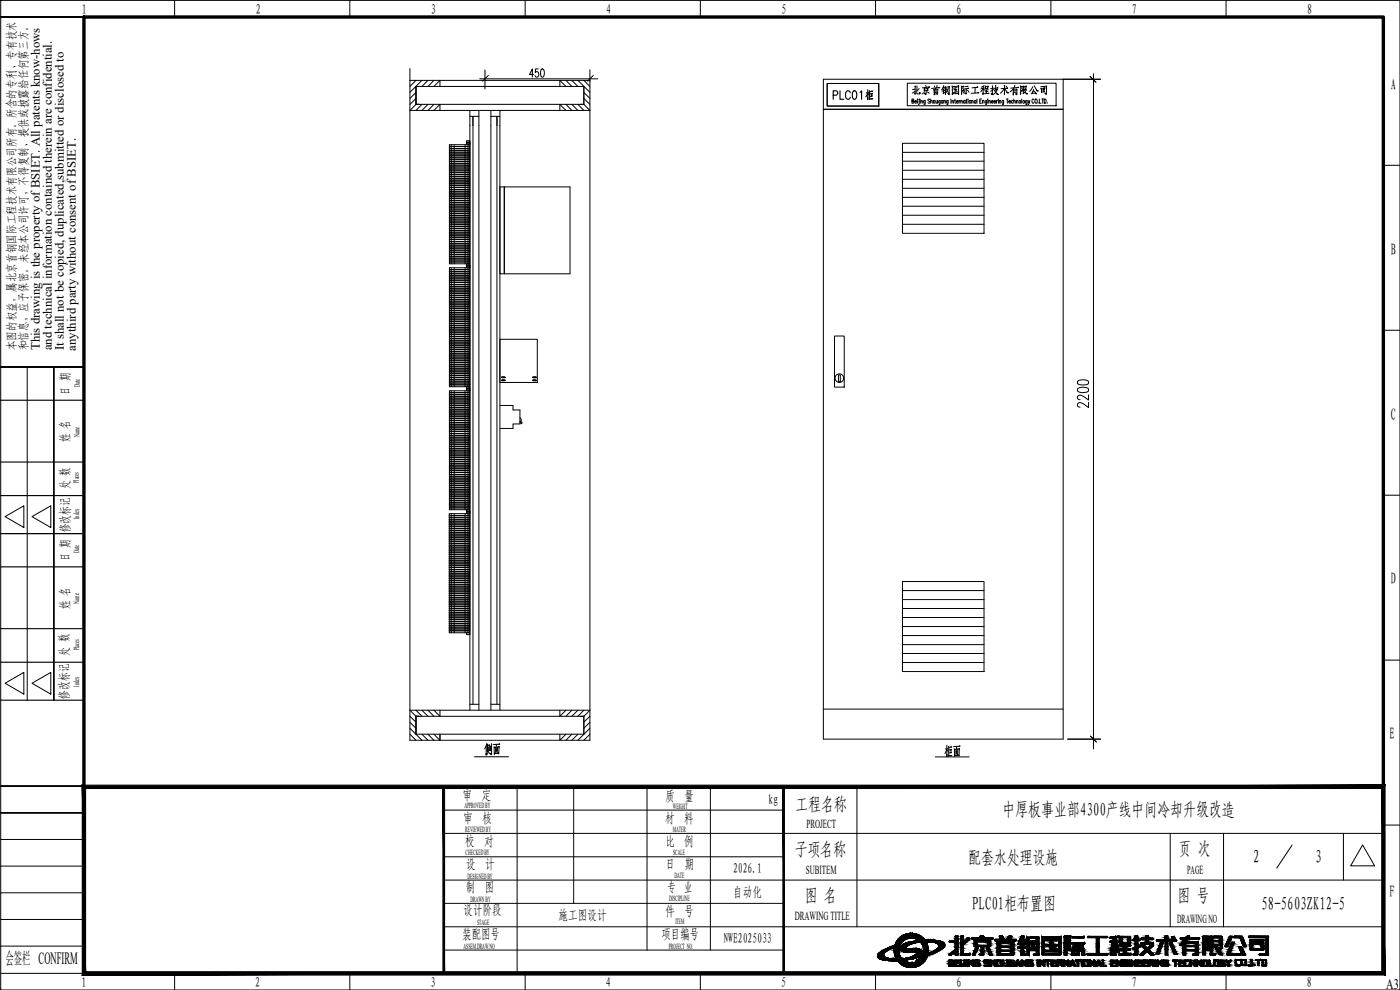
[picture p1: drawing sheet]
<svg xmlns="http://www.w3.org/2000/svg" width="420mm" height="297mm" viewBox="0 0 420 297" stroke-linecap="round" stroke-linejoin="round" font-family="sans-serif">
<defs><g id="words">
<g font-size="7.1">
<text x="328.1" y="123.5" transform="rotate(-90 328.1 123.5)">2200</text>
<text x="144.6" y="227.9">侧面</text>
<text x="282.6" y="228.2">柜面</text>
</g>
<g font-size="6.2">
<text x="273" y="29.6">北京首钢国际工程技术有限公司</text>
<text x="249.1" y="31">PLC01柜</text>
</g>
<text font-size="5.7" x="158" y="24.3">450</text>
<g font-size="5.5">
<text x="238.8" y="243.3">工程名称</text>
<text x="300.9" y="245">中厚板事业部4300产线中间冷却升级改造</text>
<text x="238.5" y="256.8">子项名称</text>
<text x="353.7" y="256.6">页 次</text>
<text x="290.6" y="259.2">配套水处理设施</text>
<text x="376" y="258.9">2</text>
<text x="394.7" y="258.8">3</text>
<text x="241.6" y="270.6">图 名</text>
<text x="291.8" y="273.1">PLC01柜布置图</text>
<text x="353.3" y="270.5">图 号</text>
<text x="378.6" y="273">58-5603ZK12-5</text>
</g>
<text font-size="5" x="1.6" y="289.2">会签栏 CONFIRM</text>
<g font-size="4.8">
<text x="417.4" y="26.9">A</text>
<text x="417.4" y="76.4">B</text>
<text x="417.4" y="125.9">C</text>
<text x="417.4" y="175.4">D</text>
<text x="417" y="221.9">E</text>
<text x="417" y="269.3">F</text>
</g>
<text font-size="4.4" x="416.1" y="296.6">A3</text>
<g font-size="4.2">
<text x="24.6" y="4.1">1</text>
<text x="76.8" y="4.1">2</text>
<text x="129.3" y="4.1">3</text>
<text x="181.9" y="4.1">4</text>
<text x="234.5" y="4.1">5</text>
<text x="287.1" y="4.1">6</text>
<text x="339.7" y="4.1">7</text>
<text x="392.3" y="4.1">8</text>
<text x="138.9" y="240">审 定</text>
<text x="199.8" y="240.2">质 量</text>
<text x="230.7" y="241.3">kg</text>
<text x="139.1" y="247">审 核</text>
<text x="199.6" y="247">材 料</text>
<text x="139.6" y="253.8">校 对</text>
<text x="199.8" y="253.8">比 例</text>
<text x="139.9" y="260.8">设 计</text>
<text x="199.9" y="260.7">日 期</text>
<text x="220" y="262">2026.1</text>
<text x="139.8" y="267.6">制 图</text>
<text x="200.4" y="267.7">专 业</text>
<text x="220" y="269.1">自动化</text>
<text x="139.1" y="274.6">设计阶段</text>
<text x="167.6" y="276">施工图设计</text>
<text x="199.7" y="274.7">件 号</text>
<text x="138.8" y="281.7">装配图号</text>
<text x="198.5" y="281.8">项目编号</text>
<text x="217.1" y="283">NWE2025033</text>
<text x="24.4" y="296.1">1</text>
<text x="76.6" y="296.1">2</text>
<text x="129.2" y="296.1">3</text>
<text x="181.8" y="296.1">4</text>
<text x="234.4" y="296.1">5</text>
<text x="287" y="296.1">6</text>
<text x="339.6" y="296.1">7</text>
<text x="392.2" y="296.1">8</text>
</g>
<g font-size="3.9">
<text x="21" y="118.4" transform="rotate(-90 21 118.4)">日 期</text>
<text x="20.9" y="132.7" transform="rotate(-90 20.9 132.7)">姓 名</text>
<text x="20.9" y="146.8" transform="rotate(-90 20.9 146.8)">处 数</text>
<text x="21" y="159.8" transform="rotate(-90 21 159.8)">修改标记</text>
<text x="21" y="168.3" transform="rotate(-90 21 168.3)">日 期</text>
<text x="20.8" y="182.7" transform="rotate(-90 20.8 182.7)">姓 名</text>
<text x="20.7" y="196.7" transform="rotate(-90 20.7 196.7)">处 数</text>
<text x="20.7" y="209.6" transform="rotate(-90 20.7 209.6)">修改标记</text>
</g>
<g font-size="3.8">
<text x="12" y="105.1" transform="rotate(-90 12 105.1)">This drawing is the property of BSIET. All patents know-hows</text>
<text x="15.6" y="105.1" transform="rotate(-90 15.6 105.1)">and technical information contained therein are confidential.</text>
<text x="19.2" y="105.1" transform="rotate(-90 19.2 105.1)">It shall not be copied, duplicated,submitted or disclosed to</text>
<text x="22.8" y="105.2" transform="rotate(-90 22.8 105.2)">anythird party without consent of BSIET.</text>
</g>
<g font-size="3.7">
<text x="242" y="248.5">PROJECT</text>
<text x="241.9" y="262.1">SUBITEM</text>
<text x="356.3" y="262.1">PAGE</text>
<text x="238.5" y="276">DRAWING TITLE</text>
<text x="353.3" y="276.8">DRAWING NO</text>
</g>
<g font-size="3.6">
<text x="4.8" y="105.1" transform="rotate(-90 4.8 105.1)">本图的权益，属北京首钢国际工程技术有限公司所有。所含的专利、专有技术</text>
<text x="8.4" y="105.1" transform="rotate(-90 8.4 105.1)">和信息，应予保密。未经本公司许可，不得复制、提供或披露给任何第三方。</text>
</g>
<g font-size="2.4">
<text x="24" y="116.2" transform="rotate(-90 24 116.2)">Date</text>
<text x="23.9" y="131.1" transform="rotate(-90 23.9 131.1)">Name</text>
<text x="23.7" y="144.9" transform="rotate(-90 23.7 144.9)">Places</text>
<text x="23.7" y="155.7" transform="rotate(-90 23.7 155.7)">Index</text>
<text x="23.8" y="165.9" transform="rotate(-90 23.8 165.9)">Date</text>
<text x="23.7" y="181.2" transform="rotate(-90 23.7 181.2)">Name</text>
<text x="23.7" y="195.1" transform="rotate(-90 23.7 195.1)">Places</text>
<text x="23.7" y="206.1" transform="rotate(-90 23.7 206.1)">Index</text>
<text x="139.4" y="242.5">APPROVED BY</text>
<text x="201.9" y="242.6">WEIGHT</text>
<text x="139.6" y="249.7">REVIEWED BY</text>
<text x="201.9" y="249.7">MATER</text>
<text x="139.7" y="256.7">CHECKED BY</text>
<text x="202" y="256.4">SCALE</text>
<text x="140.3" y="263.6">DESIGNED BY</text>
<text x="202.4" y="263.3">DATE</text>
<text x="141.2" y="270.5">DRAWN BY</text>
<text x="200.8" y="270.5">DISCIPLINE</text>
<text x="143.2" y="277.4">STAGE</text>
<text x="202.7" y="277.3">ITEM</text>
<text x="139.1" y="284.7">ASSEM.DRAW.NO</text>
<text x="200.7" y="284.6">PROJECT NO.</text>
</g>
</g></defs>
<path d="M.2 .1h.1M.2 297h.1M420.2 297h.1" fill="none" stroke="#000" stroke-width=".3"/>
<!-- layer: VhF -->
<g fill="none" stroke="#000" stroke-width=".3">
<path d="M.2 .1h420v296.9h-420zM.2 5.1h25M25.2 5.1h-25h25M52.4 .1v5M105 .1v5M157.6 .1v5M210.2 .1v5M262.8 .1v5M315.4 .1v5M368 .1v5M415.2 49.6h5M415.2 99.1h5"/>
<path d="M.2 110.1h25M8.2 110.1v100M1.5 155l5.7-3.2v6.5zM9.6 155l5.6-3.2v6.5zM415.2 148.6h5M415.2 198.1h5M1.5 205l5.7-3.3v6.6zM9.6 205l5.6-3.3v6.6zM.2 235.9h25M25.2 235.9h-25h25M155.2 236.1v55.9M172.2 236.1v34.9"/>
<path d="M194.2 236.1v49M213.2 236.1v49M257.2 236.1v42M.2 243.9h25M.2 251.9h25M.2 259.9h25M25.2 243.9h-25h25M133.2 243.1h102M133.2 250h282M133.2 257.1h102M351.2 250v28.1M367.2 250v28.1"/>
<path d="M387.8 253.6l-4.6 6.9M403.2 250v14.1M408.9 253.5l3.6 6.3h-7.2zM415.2 247.6h5M.2 267.9h25M.2 275.9h25M133.2 264.1h282M133.2 271h102M133.2 278.1h282M.2 283.9h25M.2 292h25M52.4 292v5"/>
<path d="M105 292v5M133.2 285.1h102M157.6 292v5M210.2 292v5M262.8 292v5M263.4 286.5h.1M263.4 286.5a1.76 1.76 0 0 0 1.9 1.6l1.3 .1M264.5 285.4v.1M264.5 285.4h.1M265.2 286.7h.1M265.3 286.8h.1M266 288.1v.1"/>
<path d="M266.3 288.2h.1M266.6 288.2h.1M266.6 288.2h2.8l1.2 1.2M266.8 287.6h.1M267 288.2h.1M267.8 287.7h.1M268 284.4a5.2 5.2 0 0 0-2.8 1.9 1.43 1.43 0 0 0 1.8 1.3l.8 .1M268.1 284.4h.1M268.1 284.3l-.2 .2M268.1 283.9h.1M268.1 283.9l-1.4 .4-2 1-1.3 1.2M268.1 283.9v.4"/>
<path d="M268.3 287.7h.1M268.7 287.1l.1 .1M269.1 288.2h.1M270.1 283.5l-.4 1.1v1l.4 1.3a1.1 1.1 0 0 0 1.8 .6l2.7-.9M270.1 283.4v.1M270.2 284.7h.1M270.2 284.8l.5 .6 1.5 .4M270.3 283.2l-.1 .1M270.6 289.4h.1M270.6 289.4a4.8 4.8 0 0 0 3.8 .8M270.8 289.5h.1M270.9 287.6h.1"/>
<path d="M271.1 280.6a5.2 5.2 0 0 0-2.7 4.1l.1 1.7 .5 1.3h-1.2M271.2 288.1h.1M271.2 288.1l1.1 .6a3.4 3.4 0 0 0 2.9-.2v-.1M271.2 280.6l1.6-.5h1.8l1.8 .8 1.3 1.2M271.2 280.6h-.1M271.3 288.2h.1M271.4 282.1l-1.3 1.3M271.5 282h-.1M271.8 280.3l-.1 .1M271.9 282.9h.1M271.9 282.9l-1.4 .8-.3 1.1M271.9 284.6h.1"/>
<path d="M271.9 284.6l.3 .1 3-.1 .7 .2a.99 .99 0 0 1 .8 1.4l-.8 .8M272 288.7h.1M272.1 284.7h.1M272.2 285.8h.1M272.2 285.8h.6M272.2 283.8l-.3 .4v.4M272.2 283.8h.1M272.5 288.8h.1M272.8 285.8h.1M272.8 285.8l2-.1 .3 .2M273.2 280.1h.1M273.7 288.9h.1"/>
<path d="M273.8 280.1h.1M274.1 288.9h.1M274.2 285.6h.1M274.5 290.2h.1M274.5 285.6h.1M274.6 286.6h.1M274.6 286.5h.1M274.7 286.5h.1M274.7 290.1h.1M274.7 288.7h.1M274.7 280.2h.1M274.7 286.5l-.1 .1"/>
<path d="M274.8 285.7h.1M274.8 287.5h.1M275 284.6h.1M275 288.2h.1M275 286.2h.1M275 288.6h.1M275.1 288.2h.1M275.1 288.2l1.1-.9 2.1-.6-.8 1.6-1.1 1.1M275.1 288.3v.1M275.1 288.4h.1M275.1 285.9l-.4 .6M275.1 285.9h.1"/>
<path d="M275.2 288.4h.1M275.4 282h.1M275.4 281.9l-.9-.4-1.4-.1-1.7 .7M275.5 284.6v.1M275.5 282v.1M275.5 282.1h.1M275.6 282.1l.2 .1M275.7 282.1h.1M275.8 282.2h.1M275.8 282.2l-3.9 .7M275.9 287h.1M275.9 282.7h.1"/>
<path d="M275.9 287a11.2 11.2 0 0 1-4.7 1.1M276.1 286.9h.1M276.1 287.3h.1M276.1 284.9h.1M276.3 289.4l-1.9 .8M276.3 289.4h.1M276.6 285.3v.1M276.8 283.4l-.6-.8-2.3 .5-1.6 .7M276.8 283.4l.1 .1M276.9 283.5l.3 1.3-.2 1.6M277 286.5h.1M277 286.4h.1"/>
<path d="M277 286.4v.1M277.7 282.1h.1M277.9 282.6h.1M277.9 282.6l2.2 .2a1.62 1.62 0 0 1 1.5 .8M277.9 282.6l.3 .6M278.2 283.2l.4 1.5-.1 1.3M278.2 283.2h.1M278.5 286h.1M278.5 286l-1.5 .5M278.6 282.1h.1M278.6 282.1h-.9M278.6 282.1h.8"/>
<path d="M278.8 282.6h.1M278.8 286.4h.1M279.2 282.6h.1M279.4 282.1h.1M279.4 282.1l2.2 .2a1.48 1.48 0 0 1 1.8 1.7l-2.1 1.5M280 282.1h.1M280.4 282.1h.1M281.3 285.5v.1M281.3 285.5l-2.5 .9M281.5 283.3l.1 .1M281.6 283.6h.1M281.7 283.6a1.5 1.5 0 0 1-1.1 1.5l-.7 .4a.95 .95 0 0 0-1.1 .9"/>
<path d="M282.5 284.8v.1M284.8 289.8h.1M284.9 286.4h.1M284.9 282.4l.1 .3M285 282.4h.1M285 282.7h.1M285 282.7l1.7 .1v2l-1.8 1.6M285.1 289h.6l.2 .7h-.8zM285.2 288.3h.1M285.2 288.3l-.1 .6h.5M285.2 288.3h.5M285.6 288.8v.1"/>
<path d="M285.7 288.3h.1M285.7 288.3l-.1 .5M286 288.8h.1M286 288.2h.1M286 288.8l.1 1.1-1.3-.1M286 288.8v-.7h-1.3l.1 1.7M286.1 288.6l-.1 .1M286.1 289.8h.1M286.5 289.8h.1M286.5 285.7h.1M286.6 285.7h.1M286.6 285.7l-1.1 .8h-.7l.1-.1"/>
<path d="M286.6 285.6l.1 .9M286.6 285.6v.1M286.7 286.5h.1M286.7 280.9v.1M286.8 289.6h.1M286.8 288.3l.1 .6h.8l-.8 .1-.1 .6M286.8 289.6l1.1 .1M286.8 288.3h.1M286.9 288.3h1v-.2h-1.5l.1 1.8h1.4v-.2M287.5 280.9h.1M287.5 280.9v5.6h-.8M287.5 280.9l-.8 .1v1.3l-1.8 .1"/>
<path d="M287.9 289.7h.1M288.2 289.8h.1M288.2 288.2h.1M288.2 288.1h.3v1.7h-.3M288.2 288.1v1.7M288.8 289.8h.1M288.9 289.5h.1M289 289.5h.1M289 289.5l.3 .1v-1.4l.4-.1v1.7h-.9M289 289.5l-.2 .3M289.1 282.7h.1M289.1 281h.1"/>
<path d="M289.1 282.7l1.7-1.3v.6l-1.7 1.4 .1 2.8h1.9M289.1 281h-.8v5.5h2.8v-.3M289.1 281v1.6M289.1 282.6h.1M289.1 282.6v.1M289.2 286.1h.1M289.4 288.2h.1M290 289.8h.1M290 288.2v1.6M290 288.1h.4v1.7h-.4M290 288.1v.1M290.6 288.1v1.7"/>
<path d="M290.6 288.1h.1M290.6 289.8h.1M290.6 288.1h.4M291 288.1v.1M291.1 286.2h.1M291.7 281.8h.1M291.7 281.4h6.3v.4h-6.3zM291.8 286.5h.1M291.8 288.2h.1M291.9 288.1h.3v1.7h-.4l-.7-1-.1 1h-.4M291.9 288.1l-.1 1.1-.8-1M292.4 282.2h.1"/>
<path d="M292.4 282.2v1.8M292.4 284h.1M292.5 289.8h.1M292.5 282.1h.1M292.5 282.1h.6M292.5 282.1l-.1 .1M292.8 284.3h.8v.2l-.9 2h-.9zM292.9 288.3v.1M293.1 282.1h.1M293.1 282.1l.1 .1M293.2 282.2h.1M293.2 289h.1"/>
<path d="M293.2 289.1h.1M293.2 282.2v1.4M293.2 289v.2M293.2 283.6h3.2M293.2 283.6h.1M293.2 289h.9v.8h-1.7M293.5 282.5h.1M293.5 282.5l3 .1v1M294 288.2h.1M294 289h.1M294 289.8h.1M294.1 288.2l-1.6-.1v1.7"/>
<path d="M294.1 288.3l-1.3 .1v1.2h.9v-.4l-.5-.1M294.1 288.2v.1M294.2 280.9h.9l.2 .4h-1zM294.4 284.3h.1M294.4 284.3v1.9l-.5 .1v.2h1.3v-2.2M294.5 284.3h.1M294.5 284.3h.7M294.5 284.3h-.1M295.2 284.3h.1M295.3 281.1v.1M295.4 288.1h.1M295.4 289.7h.1"/>
<path d="M295.7 288.4h.1M295.7 288.4l1.2-.1-.1-.2h-1.4v.9l1.1 .1M295.8 288.3l-.1 .6h1.1M296 284.3h.8l1 2.2h-.9zM296.5 283.6h.1M296.5 289.1h.1M296.5 289.1v.5l-1.1 .1M296.8 288.9h.1M296.9 288.9h.1M296.9 288.9v.9h-1.5v-.1M297 286.5h.1M297.2 288.2h.1"/>
<path d="M297.2 282.1h.1M297.2 288.1h.3l.1 .7M297.2 282.1h-3.7l-.1 .4M297.2 282.1l.1 1.9h-4.9M297.2 288.1v1.7h.3l.1-.7M297.6 289.1h.1M297.6 288.8h.1M297.6 288.8h.8v-.6l.3-.1v1.7h-.3v-.8l-.8 .1M298.4 289.8h.1M298.4 288.2h.1M298.6 281.9h.1M298.6 281.9v.3"/>
<path d="M298.6 282.2h.1M298.6 282.3h3.2v.1M298.6 281.9l3.5-.1 .7-.9h.9l-.5 1h1.7v.4h-2l-.2 .3h-.9M299 289.8h.1M299 289.8h1.6M299 288.2h.1M299 288.2l1.6-.1v1.7M299 288.2v1.6M299.3 282.7h.1M299.4 289.6h.1M299.4 288.4h.1M299.5 288.3l.7 .1"/>
<path d="M299.5 288.3l-.1 1.3M299.9 280.9h.9l.4 .8h-.9zM300 282.7h.1M300 285h3.4M300 282.7v1.1h3.4v-.7h-3.1M300 282.7l-.7-.1v3.9h4.9M300 285.4h3.4v.8h-3.4zM300.1 284.3h.1M300.1 285.1h.1M300.1 285.1v-.9h3.3v.9M300.2 288.3v.1M300.2 288.4h.1"/>
<path d="M300.2 288.4v1.2h-.8M300.3 283.1h.1M300.6 289.8h.1M300.9 280.9h.1M300.9 288.1l.3 .1v1.4h.8v-1.4l.4-.1v1.7h-1.5zM301 281v.1M301.6 281.9l-.1 .1M301.8 282.7h.1M301.8 282.7h.9M301.8 282.7l-1.5-.1v.5M302.1 288.2h.1M302.7 288.2h.1"/>
<path d="M302.7 282.7h.1M302.7 282.7l1.5 .1M302.7 288.2l1.5-.1 .1 .2-1.2 .1v1.2h.8v-.4l-.5-.2M302.7 288.2v1.6h1.6l-.1-.8M303.1 288.3v.1M303.2 281.7h.1M303.4 285.1h.1M303.4 284.3h.1M303.4 289h.1M303.5 289h.1M303.5 289h.7M303.5 289h-.1"/>
<path d="M303.5 289.1v.1M304.2 289h.1M304.2 286.5h.1M304.2 282.7v3.8M304.6 289.8h.1M304.9 289.8h-.3M304.9 289.8h.1M305 288.7l-.4 1.1M305 288.7h.1M305.1 289.4l-.2 .4M305.1 288.6h.1M305.1 289.4h.1"/>
<path d="M305.4 288.6l.2 .5h-.4zM305.4 288.6h.1M305.5 288.7h.1M305.6 283.2h.1M305.6 283.3h.1M305.6 283.2v.1M305.6 283.3h.8v.7h-.8v.4M305.6 288.1h.1M305.6 284.5h.1M305.6 288.1l.7 1.7-.3 .1-.3-.6-.6 .1M305.6 284.5h.8l.1 2.1 1.3-.1 .1-.3h-.7v-1.7h.6M305.6 288.1h-.4l-.2 .6"/>
<path d="M306.4 286.5h.1M306.9 288.8h.1M306.9 288.8l.9 1h.3v-1.7h-.3l-.1 1.1M306.9 288.8v1h-.4v-1.7h.4l.8 1.1M307 288.7h.1M307 281.8h.8l.1 .4M307 281.8h.1M307 281.8l.4-.9h-.9l-.9 2.3M307.7 289.2h.1M307.8 284.5h.1M307.9 282.3h-1l-.3 .6h1.3M307.9 284.4v.1"/>
<path d="M307.9 282.2v.1M307.9 284.4l-.1 .1M307.9 284v.5M307.9 282.9h.1M307.9 282.9v.4h-.7v.7h.7M307.9 284.1h.1M308.2 286.5h.1M308.2 281.2h.7v5.4h-.7zM308.4 288.1h.1M308.4 288.1v1.7h1.6v-.8h-.8v.1M308.4 288.1l1.6 .1-1.2 .2M308.8 288.4h.1"/>
<path d="M308.8 288.3v1.3h.8v-.4l-.4-.1M309.2 289.1h.1M309.9 282.7l-.1-.4h-.7l.1 .5a1.54 1.54 0 0 1 0 2l-.2 .4h.8l.1-.4 .3 .4h.7v-.1M310 282.7h.1M310.1 285v.1M310.4 283.5h.1M310.8 285l.1 .1M310.9 282.3h.1M310.9 282.3h-.6l-.4 .4M310.9 282.3l-.1 .3a2.37 2.37 0 0 0 0 2.4M311.3 288.2l.4-.1v1.7h-.4zM311.3 289.8h.1"/>
<path d="M311.3 288.2h.1M311.7 281.2h.1M311.8 281.2h-2.6v.3h1.8v4.7h-.6l-.2 .3h1.6M311.8 286.5h.1M311.8 281.2h.1M311.8 281.2v5.3M311.9 289.8h.1M312 288.2l-.1 1.6M312 288.1a1.35 1.35 0 0 1 1.1 1.1M312 288.1v.1M312.7 286.4h.1M313.1 289.2v-1l.4-.1v1.7h-.4l-.7-1.1-.1 1.1h-.4"/>
<path d="M313.1 289.2h.1M313.2 288.2h.1M313.5 286h.1M313.5 286l-.1-5h-.7v5.4M313.6 281.4h.1M313.6 281.4h4.1v4.6h-4.3M313.7 285.2h.1M313.7 285.2v.4l3.8-.2-.1-.2h-1M313.8 288.3h.1M313.8 288.3l.5 .1M313.9 283.4h.1M314.3 288.3v1.5h.4v-1.5"/>
<path d="M314.3 288.4h.1M314.7 288.4h.1M315.2 288.1h.1M315.2 288.1h-1.4v.2M315.2 288.1l-.5 .3M315.4 292v5M315.5 289.8h.1M315.9 289.1h.1M315.9 288.9h.1M315.9 288.3h.1M315.9 288.9h.9l-.9 .2M315.9 288.3h1v-.2h-1.4v1.7"/>
<path d="M315.9 289.1v.6h1M315.9 288.3v.6M316.3 284.5h.7l.3 .6h-.8zM316.4 285.2h.1M316.4 285.1h.1M316.4 285.1v.1M316.5 285.1h.1M316.9 289.7v.2l-1.4-.1M316.9 289.7h.1M317.2 283.4h.1M317.2 288.1h.1M317.2 288.1h1.6"/>
<path d="M317.2 288.1v1.7h.4v-.7h.6M317.3 283.7l-.1 .1M317.3 281.9h.1M317.3 281.9h-3.5v.4h1.3v1.1h-1.3v.4h1.3v1.3l-1.4 .1M317.3 283.7l-1.3 .1v1.3h.4M317.3 281.9v.4h-1.3v1.1h1.3v.3M317.6 289.8h.1M317.6 288.4h.1M317.6 288.9h.1M317.6 288.9h.8M317.6 288.4h.8M317.6 288.4v.5"/>
<path d="M317.7 288.3v.1M318.2 289.1h.1M318.2 289.1l.4 .2 .2 .5-.4-.1M318.3 288.3v.1M318.4 288.9h.1M318.4 288.4h.1M318.4 288.4v.5M318.4 289.7h.1M318.5 281h.1M318.5 281h-4.9v.4M318.5 281v5.4h-5.8M318.8 289h.1"/>
<path d="M318.8 288.1h.1M318.8 289h-.6l.2 .7M318.8 288.1v.9M319.2 288.1h.2l1 1.1v-1.1h.3v1.7h-.3l-.8-1.1-.2 .1 .1 1h-.3zM319.4 281h.1M319.4 281v5.5M319.4 286.5h.1M319.4 281l1.9-.1 .1 .1a7.6 7.6 0 0 0 0 4.2h-1.1M319.4 289.8h.1M319.5 288.7h.1M320.2 285.2v1.3h-.8M320.2 285.1l.1 .2"/>
<path d="M320.3 285.3h.1M320.4 284.8h.1M320.4 284.8v.1M320.4 284.9l-.2 .2M320.5 284.8h.1M320.5 284.8l-.2-2.2 .2-1.3h-.3v3.8M320.7 289.8h.1M320.7 288.2h.1M321.5 289.4v.1M321.5 286.5h.1M321.5 286.5h.9M321.7 288.1a.94 .94 0 0 1 .8 1.1l.1 .7-.4-.6h-.7l-.1 .5-.4 .1z"/>
<path d="M321.8 288.6l.3 .5h-.5zM321.9 281h3.4l.1 .3-3.5 .1zM322.1 283.7h.1M322.1 283.7l-.6 2.8M322.1 283.7h.9l-.5 2.3M322.4 286.5h.1M322.4 286.2v.1M322.5 286h.1M322.5 286l-.1 .5M322.7 288.2l.1 .1M322.8 288.3h.1M323.1 283.3h.1"/>
<path d="M323.3 289.8h.1M324 283.3h.1M324.2 288.1l-1.5 .1M324.2 288.1h.1M324.2 288.1l.1 .1M324.3 288.3h-.6v1.5h-.4v-1.5h-.5M324.3 288.2v.1M324.3 283.7h.8l.4 2.8h-.8l-.2-1.1M324.3 283.7l.2 1.6M324.3 283.7h.1M324.5 285.3v.1M324.5 288.1h.1"/>
<path d="M324.5 288.1h.4v1.7h-.4zM325.2 288.1h.1M325.2 288.1h1.5v1.7h-1.6zM325.3 281.1h.1M325.5 282.9h.1M325.5 282.9h-3.9v.3h1.5l.1 2.9-.5 .1 .1 .3h1.2v-3.2M325.5 289.6h.1M325.5 289.6v-1.2h.8v1.2h-.8M325.5 282.9v.2M325.5 288.4h.1M325.5 283.1l-1.5 .2M325.5 283.1h.1"/>
<path d="M326.3 286.5h.1M326.3 288.4h.1M326.7 289.8h.1M326.9 288.1l.1 1.7M327 288.1h.1M327 289.8h.1M327 288.1h.4l.7 1.1 .1-1M327.4 288.8h.1M327.4 288.8v1h-.5M328.2 288.2h.1M328.2 288.2h.4v1.6h-.4l-.8-1M328.9 289.8h.1"/>
<path d="M329 281.4h.1M329 281.3v4.8h-2.7v.4M329 281.4l-2.5-.1v-.3h5.8v.3l-2.4 .1v4.7h2.5M329.5 288.1l.5 .2 .5 1.6-.3-.1-.2-.5h-.6l-.3 .5-.2 .1zM329.6 288.7l-.1 .4h.4l-.1-.4M329.6 288.7h.1M329.6 288.6l.2 .1M329.6 288.6v.1M329.7 288.6h.1M329.8 288.7h.1M329.9 281.4h.1M330.8 288.1h.1"/>
<path d="M330.8 288.1v1.7h1.2v-.2h-.8v-1.5h-.3M330.9 288.1h.1M331.2 289.6h.1M332.4 286.1h.1M332.5 286.1l-.1 .4h-6.1M333.2 282.7h.1M333.2 282.7l.5 .1-.5 3.7M333.2 286.5h.1M333.3 288.1h1.5v.2h-1v.6l.8 .1h-.8l-.1 .7h1.1l-.1 .2-1.4-.1zM333.3 286.5h.5M333.3 289.8h.1M333.7 289.1h.1"/>
<path d="M333.7 288.9h.1M333.7 288.3h.1M333.8 286.5h.1M333.8 286.5l.3-2v2M334.1 282.3h.1M334.1 286.5h.1M334.1 282.3h-.9v.4M334.7 289.7h.1M334.8 281h.1M334.9 286.5h-.8M334.9 286.5h.1M334.9 284.5l.3 1.2"/>
<path d="M334.9 284.5v2M334.9 284.9h.1M334.9 284.5h.1M334.9 282.8h.1M334.9 282.3h.1M334.9 282.8v.4l.5 .2 .4 2.1-.1 .2h-.5M334.9 282.3v-.9l.8-.1v-.4l-2.5 .3v.3h.9v.8M335 282.3h.1M335 282.3l.7 .1M335.1 288.1h.3l.9 1.1v-1.1h.3v1.7h-.3l-.8-1.1-.1 .1v1h-.3zM335.2 285.7h.1M335.4 289.8h.1"/>
<path d="M335.7 285.7h.1M335.7 282.4h.1M335.7 281.2h.1M335.8 282.4l-.1 .3-.8 .1M336 283.5h.1M336 283.5v.4M336 283.8v.1M336 281h.1M336 282.5h.1M336 283.1h.1M336 283.9h1.2v.9l-1.2 .1 .1 .3h1.1v1h-1.3l-.1 .3 3.5 .1 .1-.4M336 281h.8l.1 1.8h1.6"/>
<path d="M336 283.5h3.3M336 281v1.5M336 282.5v.6M336 283.1v.1M336.6 289.8h.1M336.8 282.7h.1M336.9 288.1h.1M336.9 288.1v1.7h1.6v-.8M337 288.1l1.5 .1-1.2 .2M337.3 288.4h.1M337.4 288.3l-.1 1.3h.9M338.1 286.1h.1"/>
<path d="M338.1 285.2h.1M338.1 284.7h.1M338.1 283.9h.1M338.1 283.9l-.1 .8 1.2 .1M338.1 286.1l1.2 .1M338.1 285.2v.9M338.1 289.6h.1M338.5 282.8h.1M338.5 281.3v.1M338.5 281.4h.1M338.5 282.7h.1M338.5 289h-.9l.6 .2-.1 .4"/>
<path d="M338.5 289h.1M338.5 289.8h.1M338.5 281.4v1.3M338.5 281.4l-1.6-.1v-.3h2.4v2.2h-3.3M338.5 282.7v.1M338.8 288.1l.4 .1-.1 1.6h-.3zM339.1 288.2h.1M339.2 285.1l-1.1 .1M339.2 284.8h.1M339.2 285.1h.1M339.2 284.8l.1 .1M339.3 283.5h.1"/>
<path d="M339.3 283.5v.4h-1.2M339.3 285l-.1 .1M339.3 284.9v.1M339.3 286.2h.1M339.4 286.2h.1M339.9 288.8l-.2-.1v1.1h-.3v-1.7h.3l.8 1.1M339.9 288.8v.1M339.9 288.9l.7 .9h.4M340 282.2h.1M340 282.2h.7v2.1M340.6 289.8h.1M340.6 289.2h.1"/>
<path d="M340.6 284.3l-.7 .4 .1 .1 .7-.1M340.7 284.3h.1M340.7 284.7h.1M340.7 280.9h.1M340.7 280.9v.9h-.7v.4M340.7 280.9h.7l.1 .9M341 288.2h.1M341 288.2l-.4-.1-.1 1.1M341 288.2v1.6M341 289.8h.1M341.3 289.8h.1M341.4 280.9h.1"/>
<path d="M341.5 284h.1M341.5 282.3h.1M341.5 281.8h.1M341.5 284l.6-.2v.4l-.6 .3v2h-1.4v-.3h.6v-1.5M341.5 282.3v1.7M341.5 281.8h.5M341.5 282.2v.1M341.7 289.1h.1M341.7 288.9h.1M341.7 288.3h.1M341.7 288.3v.6M341.7 288.9h.9l-.9 .2"/>
<path d="M341.7 288.3h1v-.2h-1.5l.1 1.7M341.7 289.1l-.1 .6h1.1M342 281.8l.1 .1M342 281.8h.1M342.1 281.8v.4l-.6 .1M342.2 286.5h.1M342.2 286.5h.9M342.4 283.3h.1M342.4 283.3l3 .1-.2 .4-.7 .6M342.6 283.8h.1M342.6 283.8l-.2-.1a1.53 1.53 0 0 1 1.8 .8l.2-.1M342.6 283.8l1.1 1.2-.4 .4"/>
<path d="M342.7 289.7h.1M342.7 289.7v.2l-1.4-.1M342.9 285.8h.1M342.9 288.2h.1M342.9 289.8h.1M342.9 288.2v1.6M343 288.2l1.5-.1v.2h-1.1M343.1 286.5h.1M343.3 285.4h.1M343.3 288.4l.2 .5h.8l-.8 .1-.1 .7M343.3 285.4l-1.1 1.1M343.3 289.6h.1"/>
<path d="M343.4 289.7h.1M343.4 289.7h1.1M343.4 288.3l-.1 .1M343.6 286h.1M343.7 286l-.6 .5M343.8 281.9v1M343.9 281.5h.1M343.9 282h.1M343.9 282.9h.1M343.9 282.9h-1.5v.4M343.9 280.9h.1M343.9 280.9l-.1 .6-1.4 .1 .1 .3 1.4 .1"/>
<path d="M343.9 280.9h.7M344.1 285.6l-.4 .4M344.2 285.5l1.2 1h.9v-.1M344.2 285.5l-.1 .1M344.4 289.7h.1M344.4 289.7v.2l-1.4-.1M344.4 284.4h.1M344.6 280.9h.1M344.6 280.9l.1 .6h1.4v.4M344.8 289.8h-.1M344.8 285l.4 .4M344.8 284.9v.1"/>
<path d="M345.1 288.4h.1M345.1 288.9h.1M345.1 288.3l.8 .1-.1 .5h-.7zM345.2 285.4h.1M345.2 285.4l1.1 1M345.5 284.3h.1M345.5 284.3l-.7 .6M345.7 289.1h.1M345.7 289.1h-.6v.7h-.4M345.7 289.1l.4 .1 .2 .6-.4-.1zM345.8 288.3v.1M346.1 281.9h-1.4v1h1.4"/>
<path d="M346.1 289.2h.1M346.1 282.9h.1M346.1 281.9h.1M346.1 281.5v.1M346.1 282.9l.1 .1M346.2 283h.1M346.2 283l-.1 .7-.6 .6M346.2 289h.1M346.2 286.4h.1M346.2 288.2h.1M346.3 289l-.1-.9h-1.4v1.7M346.3 289l-.6 .1"/>
<path d="M346.6 288.2h.1M346.6 288.2l.1 1.6M346.7 288.1h.3v1.7h-.4M346.7 289.8h-.1M347 286.4h.1M347.2 288.2h.1M347.2 289.8h.1M347.3 288.1v1.7h.3v-1.1l.9 1.1h.3v-1.7h-.3M347.3 288.1h.3l.9 1.1M348.4 282.3h.1M348.5 288.2h.1M348.5 288.2v1"/>
<path d="M348.5 289.2h.1M349.1 289.8h.1M349.1 288.2h.1M349.1 288.2l1.5-.1 .1 .2-1.2 .1v1.2h.8v-.4l-.5-.1 .1-.1M349.1 288.2v1.6h1.6v-.8M349.5 288.3v.1M349.7 281.8h.1M349.7 282.3h.1M349.7 281.9h-2.6v.4h1.3v.1l-1.4 4M349.7 282.3h-.4l-1.4 3.8-.2 .3h-.7M349.7 281.8v-.9h.7l.1 1h1.3M349.7 281.8l-.1 .1"/>
<path d="M349.7 282.3h-.1M349.7 280.9h.1M349.9 289h.1M349.9 289h.8M349.9 289.1v.1M350.4 280.9h.1M350.7 289h.1M351 282.9h.8l1.4 3.5-.8-.2zM351.6 281.1h.8l.3 .7h-.9zM351.8 281.9h.1M351.8 281.9l1.1-.1 .2 .3-.1 .2h-2.5v4.2h-.8v-4.2M352 288.3h.1"/>
<path d="M352.4 281.1h.1M352.5 281.1v.1M352.6 289.8h.1M353.2 286.3h.1M353.4 288.1h.1M353.4 288.1v.2h-.5l-.1 1.5h-.3v-1.5h-.5M353.4 288.1h-1.4v.2M353.7 289.8h.1M354.1 289.6h.1M354.1 283.6h.1M354.1 289.6v.1M354.1 283.6v.1"/>
<path d="M354.1 289.7h.1M354.1 288.3h.1M354.1 283.7h.1M354.1 288.9l.9 .1h-.8l-.1 .6M354.1 288.8l.1-.5h1v-.2h-1.5l.1 1.8h1.3v-.2M354.1 289.7h1M354.1 288.8v.1M354.1 289.1h.1M355 283.6h.1M355 283.6l.1-.1v3h.7v-1.1l3.1-.1v.8h-.7l-.2 .4M355 283.6l-.9 .1M355.1 289.7h.1"/>
<path d="M355.2 289.7h.1M355.4 281.9h.1M355.4 281.9l-1.3 1.7M355.5 289.8h.1M355.9 285.3h.1M355.9 283.7h.1M355.9 284.8h.1M355.9 284.1l-.1 .7 3.1 .1v-.8M355.9 283.7h3v-.7h-2.8l-.1-.4h3.7v3.9h-1.6M355.9 284l3 .1M355.9 284v.1M356.9 289.7h.1"/>
<path d="M356.9 289.7h-1.1v-1.4h1.2v-.2h-1.5v1.7M356.9 289.7v.2l-1.4-.1M357.2 288.2h.1M358 286.5h.1M358.4 288.8v.1M358.4 288.8h.1M358.4 288.8h-.9v-.7l-.3 .1v1.6h.3v-.8h.9v.8M358.4 289.8h.1M358.5 288.2l-.1 .6M358.5 288.1h.3v1.7h-.4M358.5 288.1v.1M358.8 284v.1"/>
<path d="M358.9 284.1h.1M359.1 288.2h.1M359.1 288.1h.3l.9 1.1M359.6 286.5h.1M359.6 282.6h.1M360 281.8h-3.6a1.9 1.9 0 0 0-.6 1.8l.1 .1M360 281.7v-.3h-3.3l.3-.5h-.7l-.5 .5h-1.6l.1 .4 1.1 .1M360 281.7v.1M360.3 289.2h.1M360.3 288.2v1M360.3 288.1h.3v1.7h-.3l-.8-1.1-.1 1.1h-.3v-1.6M360.3 288.1v.1"/>
<path d="M360.9 289.8h.1M360.9 289.8h1.6M360.9 288.2h.1M360.9 281v5.5h.8v-1.4M360.9 281h.1M360.9 288.2v1.6M361 288.2l1.5-.1v1.7M361 281l1.9-.1a7 7 0 0 0 0 4.2l-1.2 .1M361.3 288.4l.8-.1v1.3h-.8zM361.4 288.3v.1M361.7 281.3h.4l-.3 1.4 .3 2.1-.3 .3zM361.7 285.2h.1"/>
<path d="M362.1 284.7h.1M362.1 288.4h.1M362.5 289.8h.1M362.8 288.1l.3 .1v1.4h.8v.2h-1.1zM363.1 288.2h.1M363.2 281v5.5h1.5l.2-.2v-.2h-1M363.2 281h.1M363.2 281h.7l.1 1.2 2-.1v-.7l-1.8-.1M363.9 283.3h2M364 286.1h.1M364 282.1h.1M364 283.3h.1"/>
<path d="M364.2 281.3v-.4l2.5 .1v2.7M364.2 281.3h.1M364.2 288.1h.1M364.3 288.1h1.5v1.7h-1.6zM364.6 288.4h.1M364.6 288.4h.8M364.7 288.3l-.1 1.3h.8v-1.3M364.7 286.5h.1M365.3 283.8h.1M365.3 283.9h.1M365.3 283.9l.4 .7 .5-.4 .7-.1-.5 .7a.96 .96 0 0 0 .3 1.4l.1 .3h-.8l-1.8-2.8h-.3l.1 2.4M365.4 288.4h.1"/>
<path d="M365.8 288.1h.1M365.9 283.3h-.1M365.9 281.4h.1M365.9 282.6h.1M365.9 282.6v.7M365.9 282.6h-2l.1 .7M366.1 289.8h.1M366.1 288.2v.1M366.4 288.4h.1M366.4 288.4l1.3-.2-1.6-.1v1.7M366.4 288.4v1.2h.9l-.1-.5M366.5 288.3v.1"/>
<path d="M366.7 283.7h.1M366.7 283.7h-1.4v.2M366.8 289h.1M366.8 289l.5 .2M366.9 289h.1M366.9 289h.7M366.9 289h-.1M367.2 289.2h.1M367.6 289h.1M367.6 284h.1M367.7 284h.1M367.7 289v.8h-1.6"/>
<path d="M367.9 283.5h.1M367.9 283.5l-.3 .5M368 292v5M368.5 282.1l-.6 1.3M368.5 289.8h.1M368.6 289.8h.2M368.6 282l-.1 .1M368.6 288.7h.1M368.6 288.7l-.3-.6h-.3l.5 1v.7M368.6 288.7l.5-.6h.3l-.5 .9-.1 .8M368.9 289.8h.1M368.9 289.8h-.1"/>
<path d="M368.9 289h.1M369.4 288.2h.1M369.5 281.8h.1M369.5 281.7l-1 2.2-.8 .1M369.5 281.7l.3-.8h-.7l-.5 1.1M370.3 281.3h.1M370.3 281.3l.1-.4h2.4l1.2 3.1h-.7l-1.2-2.7M370.3 281.3h1.8M370.8 288h.1M370.8 289.7h.1M371.2 288.1l1-.1-1.5 .1 .1 1.6M371.2 288.2l-.1 1.3h1.1v.2h-1.4"/>
<path d="M371.2 288.1v.1M372.2 281.4h.1M372.2 285.1l-.4-1h.8l1.2 2.4h-.9l-.4-.8M372.2 285.1h.1M372.2 289.6h.1M372.2 285.1l.2 .5M372.4 286.2h.1M372.4 286.2l-3.3-.1 1.4-3.4h-.8l-1.4 3.3v.5M372.4 286.2v.3l-4.2-.1M372.4 288.1l1.7-.1v1.7h-1.7zM372.4 285.6v.1M372.4 285.7h.1"/>
<path d="M372.5 288h.1M372.5 289.7h.1M372.5 285.7h.1M373.4 285.7h.1M373.7 289.5h.1M373.7 288.2h.1M373.7 286.3h.1M373.7 288.2h-.8v1.3h.8M373.7 288.2v1.3M374.8 281.2l5.1 .2M374.8 281.3h.1M374.8 281h.1"/>
<path d="M374.8 281v.2M374.9 289.5h.3l-.1 .4zM374.9 281h5.8M374.9 289.7h.1M375.2 282.9h.1M375.2 284.9h.1M375.2 282.9h.7v1.7M375.2 284.9v.1M375.2 282.9v2M375.2 285h.1M375.2 282.3h.1M375.2 281.9h4.1v.3l-4.1 .1z"/>
<path d="M375.5 288.1h.1M375.5 289.7h.1M375.7 288l.1 1.5h.8M375.7 288l-.3 .1 .1 1.6M375.8 288.1h.1M375.9 284.6h.1M376 284.6h.1M376 284.6h2.5v-1.4h-2.4v-.3h3.2v2.1h-4.1M376.6 289.5v.2h-1.2M376.6 289.5h.1M376.9 288.2h.1M376.9 288.2h.5l.1 1.5"/>
<path d="M377.4 289.6h.1M377.4 289.6l.1 .1M378.3 288h.1M378.3 288.2h-.5v1.5h-.3M378.3 288h-1.4v.2M378.3 288l.1 .1M378.3 288.1h.1M378.4 288.1l-.1 .1M378.6 289.6h.1M378.6 288h1.5v1.8l-1.5-.1 .2-.2zM379.1 288.2h.1M379.1 288.2h.7"/>
<path d="M379.1 288.2v1.3h.7v-1.3M379.2 288.1v.1M379.2 282.3h.1M379.7 288.1v.1M379.8 288.2h.1M379.9 281.3v4.8h-1.8l-.2 .4 2.8-.1M379.9 286h.1M379.9 281.4h.1M380.1 289.7h.1M380.7 286.4h.1M380.7 281h.1M380.7 281v5.4"/>
<path d="M380.7 281h-.1"/>
</g>
<path d="M.2 110.1h25M.2 120.1h25.1M.2 138.6h25.1M.2 148.7h24.9M.2 160.1h25M.2 170.1h25.1M.2 188.6h25.1M.2 198.7h24.9M.2 210.1h25" fill="none" stroke="#000" stroke-width=".34"/>
<path d="M16.2 110.1v100" fill="none" stroke="#000" stroke-width=".51"/>
<path d="M25.2 5.1h390v286.9h-390z" fill="none" stroke="#000" stroke-width="1"/>
<g fill="#000" stroke="#000" stroke-width=".3">
<path d="M265.8 288.1h.1zM267.1 284.2h1zM267.8 283.9h.3zM272.3 285.8h.5zM272.8 290.3h1.3zM273.3 290.3h.6zM274.2 280.1h.1zM274.4 282.4h7.9zM274.5 286.6h1.9zM275 285.7h1.8zM277 286.5h.2zM277.6 286.9h.7z"/>
<path d="M278.2 286.7h.1zM278.8 286.5h.2zM290.6 281.4h.2zM294.2 286.1h.1zM307.2 281.9h.6zM310.7 286.6h1zM318.6 289h.2zM319.2 288.1h.2zM321 289.9h.2zM328.3 289.8h.2zM328.9 289.9h.2zM330.3 289.9h.2z"/>
<path d="M333.2 281.5h.3zM334.9 283.2h.3zM335.6 280.9h.1zM340 284.8h.3zM340.7 289.8h.2zM341.8 283.9l.3-.1zM342.8 283.6h.1zM368 288.1h.2zM368.6 289.9h.1zM369.2 288.1h.2zM374.9 289.9h.2z"/>
<path d="M24.7 235.6l1 1 390-1zM25.7 236.6l390-1-1 1zM415.7 235.6l-1 1 1 56zM414.7 236.6l1 56-1-1zM24.7 292.6h391l-1-1zM24.7 292.6l1-1h389zM24.7 235.6v57l1-1zM24.7 235.6l1 1v55z"/>
<path d="M132.9 236.1l.5 55.9v-55.9zM132.9 236.1l.5 55.9h-.5z"/>
<path d="M235 236.1l.4 55.9v-55.9zM235 236.1l.4 55.9h-.4z"/>
<path d="M263.8 287.5h2.6zM263.8 287.5h2.6z"/>
<path d="M264 287.6h3.3zM264 287.6h3.3z"/>
<path d="M264 287.6h3.5zM264 287.6h3.5z"/>
<path d="M264.1 287.7h3.7zM264.1 287.7h3.7z"/>
<path d="M264.5 285.4h1.4zM264.5 285.4h1.4z"/>
<path d="M264.5 285.4h1.4zM264.5 285.4h1.4z"/>
<path d="M263.6 286.3h1.6zM263.6 286.3h1.6z"/>
<path d="M263.5 286.3l1.7 .1zM263.5 286.3l1.7 .1z"/>
<path d="M263.5 286.4l1.7 .1zM263.5 286.4l1.7 .1z"/>
<path d="M263.5 286.5h1.7zM263.4 286.5h1.8z"/>
<path d="M263.4 286.5h1.8zM263.4 286.5h1.8z"/>
<path d="M263.4 286.5l1.8 .1zM263.4 286.5l1.8 .1z"/>
<path d="M263.4 286.6l1.8 .1zM263.4 286.6l1.8 .1z"/>
<path d="M263.6 286.2h1.7zM263.6 286.2l1.6 .1z"/>
<path d="M263.4 286.7h1.9zM263.4 286.7h1.9z"/>
<path d="M263.4 286.7h1.9zM263.4 286.7h1.9z"/>
<path d="M263.4 286.7l1.9 .1zM263.4 286.7l1.9 .1zM263.4 286.8h1.9zM263.4 286.8h1.9z"/>
<path d="M263.4 286.8h1.9zM263.4 286.8h1.9z"/>
<path d="M263.7 286.1h1.6zM263.7 286.1h1.6z"/>
<path d="M263.7 286.1h1.6zM263.6 286.2h1.7z"/>
<path d="M263.4 286.8h1.9zM263.4 286.8h1.9zM263.4 286.8h1.9zM263.4 286.8h1.9z"/>
<path d="M263.4 286.8l1.9 .1zM263.4 286.8l1.9 .1z"/>
<path d="M263.8 286h1.5zM263.8 286h1.5z"/>
<path d="M263.8 286h1.5zM263.7 286.1h1.6z"/>
<path d="M263.4 286.9h2zM263.4 286.9h2z"/>
<path d="M263.8 285.9h1.6zM263.8 285.9l1.5 .1z"/>
<path d="M263.4 286.9l2 .1zM263.4 286.9l2 .1z"/>
<path d="M263.4 287h2zM263.4 287h2z"/>
<path d="M263.4 287h2zM263.4 287h2z"/>
<path d="M263.9 285.9h1.5zM263.9 285.9h1.5z"/>
<path d="M263.4 287l2.1 .1zM263.4 287l2.1 .1z"/>
<path d="M265.5 284.9h1.5zM265.5 284.9h1.5z"/>
<path d="M263.9 285.9h1.6zM263.9 285.9h1.5z"/>
<path d="M263.5 287.1l2.1 .1zM263.5 287.1l2.1 .1z"/>
<path d="M263.5 287.2h2.2zM263.5 287.2h2.2z"/>
<path d="M264.2 285.7h1.4zM264.1 285.7h1.5z"/>
<path d="M264.1 285.7l1.4 .2 .1-.2zM264.1 285.7l1.4 .2h-1.6z"/>
<path d="M263.5 287.2l2.2 .1zM263.5 287.2l2.2 .1z"/>
<path d="M263.5 287.3l2.4 .1zM263.5 287.3l2.4 .1z"/>
<path d="M264.2 285.7h1.5zM264.2 285.7h1.4z"/>
<path d="M264.3 285.6h1.5zM264.3 285.6l1.4 .1z"/>
<path d="M264.5 285.5h1.4zM264.3 285.6h1.5z"/>
<path d="M264.5 285.4h1.4zM264.5 285.4l1.4 .1z"/>
<path d="M265.9 288.1h5.3zM265.9 288.1h5.3z"/>
<path d="M266 284.6h1.5zM266 284.6h1.5z"/>
<path d="M263.7 287.4h2.3zM263.7 287.4h2.3z"/>
<path d="M263.7 287.4h2.4zM263.7 287.4h2.4z"/>
<path d="M263.7 287.4l2.5 .1zM263.7 287.4l2.5 .1z"/>
<path d="M264.7 285.3h1.4zM264.5 285.4h1.4z"/>
<path d="M264.7 285.3h1.5zM264.7 285.3h1.4z"/>
<path d="M263.7 287.5h2.7zM263.7 287.5h2.7z"/>
<path d="M264.8 285.3h1.5zM264.7 285.3h1.5z"/>
<path d="M266.3 288.2h5zM266.3 288.2h5z"/>
<path d="M264.8 285.2h1.5zM264.8 285.2l1.5 .1z"/>
<path d="M266.4 284.5h1.4zM266.4 284.5h1.4z"/>
<path d="M263.8 287.5h2.8zM263.8 287.5h2.8z"/>
<path d="M265 285.1h1.5zM264.8 285.2h1.5z"/>
<path d="M266.5 284.4h1.5zM266.5 284.4h1.5z"/>
<path d="M265 285.1h1.5zM265 285.1h1.5z"/>
<path d="M263.8 287.5l2.8 .1zM263.8 287.5l2.8 .1z"/>
<path d="M263.8 287.6h3zM263.8 287.6h3z"/>
<path d="M266.7 284.3h1.4zM266.7 284.3h1.4z"/>
<path d="M265.3 285h1.5zM265 285.1h1.5z"/>
<path d="M263.9 287.6h2.9zM263.9 287.6h2.9z"/>
<path d="M266.8 284.3h1.3zM266.8 284.3h1.3z"/>
<path d="M265.3 284.9h1.5zM265.3 284.9l1.5 .1z"/>
<path d="M263.9 287.6h3zM263.9 287.6h3z"/>
<path d="M263.9 287.6h3.1zM263.9 287.6h3.1z"/>
<path d="M265.5 284.9h1.5zM265.3 284.9h1.5z"/>
<path d="M263.9 287.6h3.2zM263.9 287.6h3.2z"/>
<path d="M263.9 287.6h3.3zM263.9 287.6h3.3z"/>
<path d="M264 287.6h3.3zM264 287.6h3.3z"/>
<path d="M265.8 284.7l1.2 .2 .3-.2zM265.5 284.9l.3-.2 1.2 .2z"/>
<path d="M266 284.6h1.5zM265.8 284.7h1.5z"/>
<path d="M264 287.6h3.5zM264 287.6h3.5z"/>
<path d="M264 287.6l3.5 .1zM264 287.6l3.5 .1z"/>
<path d="M266.1 284.6h1.5zM266.1 284.6h1.5z"/>
<path d="M266.1 284.6h1.5zM266 284.6h1.5z"/>
<path d="M266.3 284.5h1.4zM266.1 284.6h1.5z"/>
<path d="M266.4 284.5h1.4zM266.3 284.5h1.4z"/>
<path d="M264.1 287.7h3.7zM264.1 287.7h3.7z"/>
<path d="M266.4 284.5h1.5zM266.4 284.5h1.5z"/>
<path d="M266.4 284.5h1.5zM266.4 284.5h1.5z"/>
<path d="M266.6 284.4h1.4zM266.5 284.4h1.5z"/>
<path d="M266.5 284.4h1.5zM266.4 284.5h1.5z"/>
<path d="M266.7 284.3h1.4zM266.7 284.3h1.4z"/>
<path d="M266.7 284.3h1.4zM266.7 284.3h1.4z"/>
<path d="M266.7 284.3l1.4 .1zM266.7 284.3l1.4 .1z"/>
<path d="M266.6 284.4h1.5zM266.6 284.4h1.5z"/>
<path d="M267.3 284.1h.8zM267.3 284.1h.8z"/>
<path d="M267.3 284.1l.8 .1zM267.1 284.2h1zM267.1 284.2h1z"/>
<path d="M267.1 284.2h1zM266.8 284.3h1.3z"/>
<path d="M267.8 283.9l.3 .1zM267.7 284h.4z"/>
<path d="M267.7 284h.4zM267.5 284h.6z"/>
<path d="M267.5 284h.6zM267.3 284.1h.8z"/>
<path d="M264.2 287.7h4.1zM264.2 287.7h4.1z"/>
<path d="M268.4 285.1h1.3zM268.4 285.1h1.3z"/>
<path d="M268.4 285.3h1.3zM268.4 285.3h1.3z"/>
<path d="M268.4 285.6h1.3zM268.4 285.6h1.3z"/>
<path d="M268.4 284.6h1.4zM268.4 284.6h1.4z"/>
<path d="M268.4 284.2h1.4zM268.4 284.2h1.4z"/>
<path d="M268.4 284.3h1.4zM268.4 284.3h1.4z"/>
<path d="M268.4 286h1.4zM268.4 286h1.4z"/>
<path d="M268.4 286.2h1.4zM268.4 286.2h1.4z"/>
<path d="M268.6 286.8h1.5zM268.6 286.8h1.5z"/>
<path d="M268.6 283.4h1.5zM268.6 283.4h1.5z"/>
<path d="M268.9 282.9h1.6zM268.9 282.9h1.6z"/>
<path d="M267 288.2l2.1 .1zM267 288.2l2.1 .1z"/>
<path d="M269.2 282.3h1.9zM269.2 282.3h1.9z"/>
<path d="M269.5 288.4h2zM269.5 288.4h2z"/>
<path d="M268.4 284.6l1.3 .1zM268.4 284.6l1.3 .1z"/>
<path d="M268.4 284.7l1.3 .1zM268.4 284.7l1.3 .1z"/>
<path d="M268.4 284.8l1.3 .3v-.3zM268.4 284.8l1.3 .3h-1.3z"/>
<path d="M268.4 285.1l1.3 .2v-.2zM268.4 285.1l1.3 .2h-1.3z"/>
<path d="M268.4 285.3l1.3 .3v-.3zM268.4 285.3l1.3 .3h-1.3z"/>
<path d="M268.4 285.6l1.3 .1zM268.4 285.6l1.3 .1z"/>
<path d="M268.4 285.7l1.4 .2zM268.4 285.7l1.4 .2z"/>
<path d="M268.4 284.4l1.4 .1zM268.4 284.4l1.4 .1z"/>
<path d="M268.4 284.5l1.4 .1zM268.4 284.5l1.4 .1z"/>
<path d="M268.4 284.6h1.4zM268.4 284.6h1.3z"/>
<path d="M268.4 285.9l1.4 .1zM268.4 285.9l1.4 .1z"/>
<path d="M268.4 286h1.4zM268.4 286h1.4z"/>
<path d="M268.4 284.2l1.4 .1zM268.4 284.2l1.4 .1z"/>
<path d="M268.4 284.3h1.4zM268.4 284.3l1.4 .1z"/>
<path d="M268.4 286l1.4 .2zM268.4 286l1.4 .2z"/>
<path d="M268.4 286.2l1.5 .2-.1-.2zM268.4 286.2l1.5 .2h-1.4z"/>
<path d="M268.5 284l1.4 .1zM268.5 284l1.4 .1z"/>
<path d="M268.5 284.1l1.4 .1zM268.5 284.1l1.4 .1z"/>
<path d="M268.4 284.2h1.5zM268.4 284.2h1.4z"/>
<path d="M268.5 283.9h1.4zM268.5 283.9l1.4 .1z"/>
<path d="M268.5 286.4l1.5 .1zM268.5 286.4l1.5 .1z"/>
<path d="M268.5 283.8h1.5zM268.5 283.8l1.4 .1z"/>
<path d="M268.5 286.5h1.5zM268.5 286.5h1.5z"/>
<path d="M268.5 286.5l1.5 .2zM268.5 286.5l1.5 .2z"/>
<path d="M268.6 283.6l1.4 .1zM268.6 283.6l1.4 .1z"/>
<path d="M268.6 283.7h1.4zM268.6 283.7l1.4 .1z"/>
<path d="M268.6 286.7l1.5 .1zM268.6 286.7l1.5 .1z"/>
<path d="M268.6 283.5h1.5zM268.6 283.5l1.4 .1z"/>
<path d="M268.6 286.8l1.5 .1zM268.6 286.8l1.5 .1z"/>
<path d="M268.6 283.4h1.5zM268.6 283.4l1.5 .1z"/>
<path d="M268.6 286.9h1.5zM268.6 286.9h1.5z"/>
<path d="M268.6 286.9l1.6 .1zM268.6 286.9l1.6 .1z"/>
<path d="M268.7 283.4h1.5zM268.7 283.4h1.4z"/>
<path d="M268.7 287l1.6 .1zM268.7 287l1.6 .1z"/>
<path d="M268.7 283.3h1.5zM268.7 283.3l1.5 .1z"/>
<path d="M270.2 284.3h1.7zM270.2 284.3h1.7z"/>
<path d="M270.2 284.5h1.7zM270.2 284.5h1.7z"/>
<path d="M270.2 284.6h1.7zM270.2 284.6h1.7z"/>
<path d="M270.2 284.6h1.7zM270.2 284.6h1.7z"/>
<path d="M270.2 284.7h5.6zM270.2 284.7h5.6z"/>
<path d="M270.2 284.7h5.6zM270.2 284.7h5.6z"/>
<path d="M270.3 281.2h6.3zM270.3 281.2h6.3z"/>
<path d="M268.7 283.2h1.6zM268.7 283.2l1.5 .1z"/>
<path d="M268.8 283.2h1.5zM268.8 283.2h1.5z"/>
<path d="M270.3 285h6zM270.3 285h6z"/>
<path d="M268.7 287.1h1.6zM268.7 287.1h1.6z"/>
<path d="M268.8 287.1l1.5 .1zM268.8 287.1l1.5 .1z"/>
<path d="M268.8 283.1h1.5zM268.8 283.1l1.5 .1z"/>
<path d="M268.8 287.2l1.6 .1zM268.8 287.2l1.6 .1z"/>
<path d="M268.8 287.3l1.7 .1zM268.8 287.3l1.7 .1z"/>
<path d="M268.9 282.9h1.5zM268.9 282.9h1.6z"/>
<path d="M268.9 282.9l1.4 .2 .1-.2zM268.9 282.9l1.4 .2h-1.5z"/>
<path d="M268.9 287.4l1.6 .1zM268.9 287.4l1.6 .1z"/>
<path d="M268.9 287.5h1.6zM268.9 287.5h1.6z"/>
<path d="M268.9 282.9h1.6zM268.9 282.9h1.6z"/>
<path d="M268.9 287.5l1.7 .1zM268.9 287.5l1.7 .1z"/>
<path d="M268.9 287.6l1.8 .1zM268.9 287.6l1.8 .1z"/>
<path d="M270.6 289.4h5.8zM270.6 289.4h5.8z"/>
<path d="M269 282.7l1.5 .2 .1-.2zM269 282.7l1.5 .2h-1.6z"/>
<path d="M270.6 289.4h5.7zM270.6 289.4h5.7z"/>
<path d="M269 282.6h1.7zM269 282.6l1.6 .1z"/>
<path d="M269.1 282.6h1.7zM269.1 282.6h1.6z"/>
<path d="M269.1 282.5h1.7zM269.1 282.5l1.7 .1z"/>
<path d="M269.1 282.5h1.7zM269.1 282.5h1.7z"/>
<path d="M270.8 285.5h5.9zM270.8 285.5h5.9z"/>
<path d="M269.2 282.4h1.7zM269.2 282.4l1.6 .1zM269.1 282.5h1.7zM269.1 282.5h1.7z"/>
<path d="M269.2 282.3h1.8zM269.2 282.3l1.7 .1z"/>
<path d="M269.2 282.3h1.8zM269.2 282.3h1.8z"/>
<path d="M271 283.4h2.1zM271 283.4h2.1z"/>
<path d="M269.2 282.3h1.9zM269.2 282.3h1.8z"/>
<path d="M269.3 282.2h1.9zM269.3 282.2l1.8 .1z"/>
<path d="M271.2 285.6h3zM271.2 285.6h3z"/>
<path d="M265.5 288.1h5.7zM265.5 288.1h5.7z"/>
<path d="M265.6 288.1h5.6zM265.6 288.1h5.6z"/>
<path d="M265.7 288.1h5.5zM265.7 288.1h5.5z"/>
<path d="M265.9 288.1h5.3zM265.9 288.1h5.3z"/>
<path d="M266 288.1l5.2 .1zM266 288.1l5.2 .1z"/>
<path d="M271.2 289.8h4.5zM271.2 289.8h4.5z"/>
<path d="M269.4 282.1h1.9zM269.4 282.1l1.8 .1z"/>
<path d="M266.3 288.2h5zM266.3 288.2h5z"/>
<path d="M266.6 288.2h4.7zM266.6 288.2h4.7z"/>
<path d="M266.6 288.2h4.7zM266.6 288.2h4.7z"/>
<path d="M269.4 288.2l2 .1zM269.4 288.2l2 .1z"/>
<path d="M269.5 282.1h1.9zM269.5 282.1h1.9z"/>
<path d="M269.4 282.1h2zM269.4 282.1h1.9z"/>
<path d="M269.4 288.3l2.1 .1zM269.4 288.3l2.1 .1z"/>
<path d="M269.5 282h1.9zM269.5 282l1.9 .1z"/>
<path d="M269.5 282h2zM269.5 282h1.9z"/>
<path d="M265.3 288.1h6.2zM265.3 288.1h5.9z"/>
<path d="M269.5 288.4h2.1zM269.5 288.4h2.1z"/>
<path d="M269.5 281.9h2zM269.5 281.9l2 .1z"/>
<path d="M269.5 288.4l2.2 .1zM269.5 288.4l2.2 .1z"/>
<path d="M265.2 288h6.4zM265.2 288l6.3 .1z"/>
<path d="M271.7 283.1h2.3zM271.7 283.1h2.3z"/>
<path d="M265.2 288h6.5zM265.2 288h6.4z"/>
<path d="M269.5 281.9h2.2zM269.5 281.9h2z"/>
<path d="M269.6 281.8h2.1zM269.6 281.8l2.1 .1z"/>
<path d="M269.6 288.5h2.2zM269.6 288.5h2.2z"/>
<path d="M269.6 288.5h2.2zM269.6 288.5h2.2z"/>
<path d="M269.6 281.8h2.2zM269.6 281.8h2.1z"/>
<path d="M265.1 288h6.7zM265.1 288h6.6z"/>
<path d="M269.6 288.5l2.4 .1zM269.6 288.5l2.4 .1z"/>
<path d="M270.2 284.2l1.7 .1zM270.2 284.2l1.7 .1z"/>
<path d="M270.2 284.3h1.7zM270.2 284.3h1.7z"/>
<path d="M270.2 284.3l1.7 .1zM270.2 284.3l1.7 .1z"/>
<path d="M270.2 284.4l1.7 .1zM270.2 284.4l1.7 .1z"/>
<path d="M270.2 284.5l1.7 .1zM270.2 284.5l1.7 .1z"/>
<path d="M270.3 284.1l1.6 .1zM270.3 284.1l1.6 .1z"/>
<path d="M270.3 284.2h1.6zM270.3 284.2h1.6z"/>
<path d="M270.2 284.6h1.7zM270.2 284.6h1.7z"/>
<path d="M271.9 287.5h2.7zM271.9 287.5h2.7z"/>
<path d="M270.2 284.6l1.9 .1zM270.2 284.6l1.9 .1z"/>
<path d="M265 288h6.9zM265 288h6.8z"/>
<path d="M269.7 281.7h2.3zM269.7 281.7h2.3z"/>
<path d="M269.7 281.7h2.3zM269.7 281.7l2.1 .1z"/>
<path d="M270.3 284l1.7 .1zM270.3 284l1.7 .1z"/>
<path d="M270.3 284.1h1.7zM270.3 284.1h1.6z"/>
<path d="M269.7 288.6l2.3 .1zM269.7 288.6l2.3 .1z"/>
<path d="M269.7 288.7h2.4zM269.7 288.7h2.4z"/>
<path d="M269.7 281.7h2.4zM269.7 281.7h2.3z"/>
<path d="M270.3 284h1.8zM270.3 284h1.7z"/>
<path d="M270.2 284.7h2zM270.2 284.7h2z"/>
<path d="M269.7 288.7h2.4zM269.7 288.7h2.4z"/>
<path d="M269.7 281.7h2.4zM269.7 281.7h2.5z"/>
<path d="M269.7 281.7h2.4zM269.7 281.7h2.4z"/>
<path d="M272.1 282.9h2.7zM272.1 282.9h2.7z"/>
<path d="M270.4 283.9h1.7zM270.4 283.9l1.7 .1z"/>
<path d="M269.7 288.7h2.5zM269.7 288.7h2.5zM269.8 288.7h2.4zM269.8 288.7h2.4z"/>
<path d="M270.4 283.9h1.8zM270.4 283.9h1.7z"/>
<path d="M269.8 281.6h2.4zM269.8 281.6l2.4 .1z"/>
<path d="M270.5 283.8h1.7zM270.5 283.8h1.8z"/>
<path d="M270.5 283.8h1.7zM270.5 283.8l1.7 .1z"/>
<path d="M270.2 284.7h2zM270.2 284.7h2z"/>
<path d="M264.9 288h7.3zM264.9 288h7z"/>
<path d="M269.8 288.7h2.5zM269.8 288.7h2.5z"/>
<path d="M269.8 281.6h2.5zM269.8 281.6h2.4z"/>
<path d="M270.6 283.7h1.7zM270.5 283.7h1.8z"/>
<path d="M270.5 283.7h1.8zM270.5 283.7l1.8 .1z"/>
<path d="M269.8 288.7l2.7 .1zM269.8 288.7l2.7 .1z"/>
<path d="M270.6 283.7h1.8zM270.6 283.7h1.8z"/>
<path d="M270.6 283.7h1.8zM270.6 283.7h1.9z"/>
<path d="M270.6 283.7h1.8zM270.6 283.7h1.8z"/>
<path d="M269.8 281.5h2.7zM269.8 281.5l2.5 .1z"/>
<path d="M264.8 287.9h7.7zM264.8 287.9l7.4 .1z"/>
<path d="M269.9 288.8h2.8zM269.9 288.8h2.8z"/>
<path d="M264.7 287.9h7.8zM264.7 287.9h7.8z"/>
<path d="M264.7 287.9h7.9zM264.7 287.9h7.8z"/>
<path d="M270.7 283.6h2zM270.7 283.6l1.8 .1h-1.9z"/>
<path d="M269.9 288.8l2.9 .1zM269.9 288.8l2.9 .1z"/>
<path d="M269.9 281.5h2.8zM269.8 281.5h2.7zM269.8 281.5h2.7zM269.8 281.5h2.7z"/>
<path d="M270.8 283.6h1.9zM270.7 283.6h2z"/>
<path d="M272.2 285.7l.6 .1zM272.2 285.7l.6 .1zM272.3 285.8h.5z"/>
<path d="M272.3 285.8h.5zM272.3 285.8h.5z"/>
<path d="M269.9 288.9h3zM269.9 288.9h3z"/>
<path d="M270.8 283.5h2zM270.8 283.5l1.9 .1z"/>
<path d="M264.6 287.9h8.2zM264.6 287.9h8.2z"/>
<path d="M264.6 287.9h8.2zM264.6 287.9h8z"/>
<path d="M269.9 281.5h2.9zM269.9 281.5h2.8z"/>
<path d="M270 288.9h3.2zM270 288.9h3.2z"/>
<path d="M271 283.4h2.1zM270.8 283.5h2z"/>
<path d="M270 281.4h3.1zM269.9 281.5h2.9z"/>
<path d="M271.1 283.4h2zM271.1 283.4h2z"/>
<path d="M273.2 280.1h.6zM273.2 280.1h.6z"/>
<path d="M271.1 283.3h2.1zM271.1 283.3l2 .1z"/>
<path d="M271.1 283.3h2.2zM271.1 283.3h2.1z"/>
<path d="M271.6 285.7h1.7zM271.6 285.7h1.5z"/>
<path d="M273.3 290.3h.6zM273.3 290.3h.6z"/>
<path d="M271.1 283.3h2.2zM271.1 283.3h2.2z"/>
<path d="M271.6 285.7h1.7zM271.6 285.7h1.7z"/>
<path d="M271.5 285.7h1.8zM271.5 285.7h1.8z"/>
<path d="M264.3 287.8h9.1zM264.3 287.8l8.5 .1z"/>
<path d="M273.3 285.7h.2zM273.3 285.7h.2z"/>
<path d="M264.2 287.8h9.3zM264.2 287.8h9.2z"/>
<path d="M271.3 283.2h2.3zM271.1 283.3h2.2z"/>
<path d="M271.5 285.7h2.1zM271.5 285.7h2z"/>
<path d="M271.4 285.7h2.2zM271.4 285.7h2.2z"/>
<path d="M271.4 283.2h2.3zM271.3 283.2h2.3z"/>
<path d="M271.4 285.7h2.3zM271.4 285.7h2.2z"/>
<path d="M271.4 283.2h2.3zM271.4 283.2h2.3z"/>
<path d="M269 287.7h4.7zM269 287.7h4.9z"/>
<path d="M264.2 287.7h9.5zM264.2 287.7l9.3 .1z"/>
<path d="M271.3 285.7h2.5zM271.3 285.7h2.4z"/>
<path d="M271.3 285.6h2.6zM271.3 285.6l2.5 .1z"/>
<path d="M271.6 283.1h2.3zM271.6 283.1h2.3z"/>
<path d="M271.6 283.1h2.3zM271.4 283.2h2.3z"/>
<path d="M271.6 283.1h2.4zM271.6 283.1h2.3z"/>
<path d="M273.1 290.3h.9zM273.1 290.3h.8z"/>
<path d="M271.7 283.1h2.3zM271.6 283.1h2.4z"/>
<path d="M274 286.9h2zM274 286.9h2z"/>
<path d="M272.8 280.1h1.3zM272.7 280.1h1.4z"/>
<path d="M273.9 282.5h.2zM273.9 282.5h.2z"/>
<path d="M273 290.3h1.1zM273 290.3h1z"/>
<path d="M272.7 280.1h1.5zM272.6 280.1h1.6z"/>
<path d="M271.7 283h2.4zM271.7 283l2.3 .1z"/>
<path d="M269 287.7h5.1zM269 287.7h4.9z"/>
<path d="M272.8 290.3h1.3zM272.8 290.3h1.3z"/>
<path d="M272.9 290.3h1.2zM272.9 290.3h1.2z"/>
<path d="M271.2 285.6h3zM271.2 285.6h3z"/>
<path d="M271.2 285.6h3zM271.2 285.6h3z"/>
<path d="M270.9 287.6h3.3zM270.9 287.6h3.3z"/>
<path d="M270.9 287.6h3.3zM270.9 287.6l3.2 .1z"/>
<path d="M274.2 286.8h1.9zM274.2 286.8h1.9z"/>
<path d="M270.9 287.6h3.3zM270.9 287.6h3.3z"/>
<path d="M272.7 290.2h1.5zM272.7 290.2l1.4 .1zM272.8 290.3h1.3z"/>
<path d="M272.6 280.1h1.8zM272.5 280.1h1.9z"/>
<path d="M271.8 283h2.5zM271.7 283h2.4z"/>
<path d="M272.5 280.1h1.9zM272.5 280.1h1.9z"/>
<path d="M272.6 290.2h1.8zM272.6 290.2h1.6z"/>
<path d="M272.5 280.1h2.1zM272.4 280.1h2.2z"/>
<path d="M271.9 282.9h2.5zM271.8 283h2.5z"/>
<path d="M272.5 290.2h1.9zM272.5 290.2h1.9z"/>
<path d="M271.5 287.6h2.9zM271.2 287.6h3z"/>
<path d="M272.5 290.2h1.9zM272.5 290.2h1.9z"/>
<path d="M271.9 282.9h2.6zM271.9 282.9h2.5zM271.9 282.9h2.5zM271.9 282.9h2.5z"/>
<path d="M271.6 287.6h2.9zM271.5 287.6h2.9z"/>
<path d="M272.4 290.2h2.1zM272.4 290.2h2z"/>
<path d="M272.4 280.1l2.2 .1zM272.4 280.1l2.2 .1z"/>
<path d="M271.7 287.6h2.9zM271.6 287.6h2.9z"/>
<path d="M272.3 280.2h2.4zM272.2 280.2h2.5z"/>
<path d="M272 282.9h2.6zM271.9 282.9h2.6z"/>
<path d="M271.9 287.5h2.7zM271.9 287.5h2.7z"/>
<path d="M271.9 287.5h2.7zM271.7 287.6h2.9z"/>
<path d="M272.3 290.1h2.3zM272.3 290.1l2.2 .1zM272.4 290.2h2.1zM272.4 290.2h2.1z"/>
<path d="M272.3 290.1h2.4zM272.3 290.1h2.3z"/>
<path d="M272.2 280.2h2.5zM272.2 280.2h2.5z"/>
<path d="M272 282.9h2.7zM272 282.9h2.6z"/>
<path d="M272.2 290.1h2.5zM272.2 290.1h2.5z"/>
<path d="M272.2 280.2h2.7zM272.1 280.2h2.8z"/>
<path d="M272 287.5h2.7zM271.9 287.5h2.8z"/>
<path d="M272.1 287.5h2.7zM272.1 287.5h2.7z"/>
<path d="M272.1 287.5h2.7zM272 287.5h2.7z"/>
<path d="M272.1 282.9h2.7zM272 282.9h2.7z"/>
<path d="M274.8 286.4h1.8zM274.8 286.4h1.8z"/>
<path d="M272.1 290.1h2.7zM272.1 290.1h2.6zM272.2 290.1h2.5zM272.2 290.1h2.5z"/>
<path d="M272.1 280.2l2.9 .1zM272 280.3h3z"/>
<path d="M272.2 287.5h2.7zM272.1 287.5h2.7z"/>
<path d="M272.2 282.9h2.7zM272.1 282.9h2.7z"/>
<path d="M272.2 287.4h2.7zM272.2 287.4l2.7 .1z"/>
<path d="M272 280.3h3zM271.9 280.3h3.1z"/>
<path d="M274 284.6h1zM273.9 284.6h1.1z"/>
<path d="M271.9 280.3h3.2zM271.8 280.3h3.3z"/>
<path d="M272.2 282.8h2.8zM272.2 282.9h2.7z"/>
<path d="M272.4 287.4h2.6zM272.2 287.4h2.7z"/>
<path d="M271.9 290.1h3.1zM271.9 290.1h2.9z"/>
<path d="M275 288.2h2.6zM275 288.2h2.6z"/>
<path d="M271.8 280.3l3.4 .1zM271.8 280.3l3.4 .1z"/>
<path d="M272.4 282.8h2.7zM272.4 282.8h2.9z"/>
<path d="M272.4 282.8h2.7zM272.2 282.8h2.8z"/>
<path d="M272.6 287.4h2.5zM272.4 287.4h2.6z"/>
<path d="M275.1 288.4h2.4zM275.1 288.4h2.4z"/>
<path d="M271.8 290h3.3zM271.8 290l3.2 .1z"/>
<path d="M271.7 290h3.5zM271.7 290h3.4z"/>
<path d="M271.7 280.4h3.6zM271.7 280.4h3.6z"/>
<path d="M273.9 284.6h1.3zM273.8 284.6h1.4z"/>
<path d="M273.8 284.6h1.5zM273.7 284.6h1.6z"/>
<path d="M271.7 280.4h3.7zM271.6 280.4h3.8z"/>
<path d="M273.7 284.6h1.6zM273.6 284.6h1.7z"/>
<path d="M273.6 284.6h1.7zM273.5 284.6h1.8z"/>
<path d="M272.8 287.3h2.5zM272.6 287.4h2.5z"/>
<path d="M271.7 290h3.6zM271.7 290h3.5z"/>
<path d="M272.4 282.8h2.9zM272.4 282.8h2.9z"/>
<path d="M272.9 287.3h2.4zM272.8 287.3h2.5z"/>
<path d="M273.5 284.6h2zM273.4 284.6h2.1z"/>
<path d="M271.6 280.4h3.8zM271.6 280.4h3.8z"/>
<path d="M271.6 280.4l3.9 .1zM271.4 280.5h4.1z"/>
<path d="M272.5 282.7h3zM272.4 282.8h2.9z"/>
<path d="M273.4 284.6l2.1 .1zM273.4 284.6l2.1 .1z"/>
<path d="M273.4 284.7h2.1zM273.3 284.7h2.2z"/>
<path d="M273.3 284.7h2.3zM273.3 284.7h2.3z"/>
<path d="M273.2 287.2h2.3zM272.9 287.3h2.4z"/>
<path d="M271.4 289.9h4.1zM271.4 289.9l3.9 .1z"/>
<path d="M271.4 280.5h4.2zM271.3 280.5h4.3z"/>
<path d="M272.5 282.7h3zM272.5 282.7h3z"/>
<path d="M271.4 289.8h4.1zM271.4 289.8l4.1 .1z"/>
<path d="M273.3 287.1l2.3 .1zM273.3 287.1l2.3 .1z"/>
<path d="M273.3 287.2h2.3zM273.2 287.2h2.3zM273.2 287.2h2.3zM273.2 287.2h2.3z"/>
<path d="M271.3 280.5l4.5 .1zM271.2 280.6h4.6z"/>
<path d="M272.6 282.7h3zM272.5 282.7h3z"/>
<path d="M273.3 284.7h2.3zM273.3 284.7h2.3z"/>
<path d="M273.1 284.7h2.5zM273.1 284.7h2.5z"/>
<path d="M273.1 284.7h2.6zM273.1 284.7h2.6z"/>
<path d="M273.5 287.1h2.2zM273.3 287.1h2.3z"/>
<path d="M272.6 282.7h3.1zM272.6 282.7h3z"/>
<path d="M271.2 289.8h4.5zM271.2 289.8h4.3z"/>
<path d="M271.2 280.6h4.6zM271.2 280.6h4.6z"/>
<path d="M271.1 280.6l4.8 .1zM271.1 280.7h4.8z"/>
<path d="M272.7 282.7h3.1zM272.7 282.7h3z"/>
<path d="M273.1 284.7h2.7zM273.1 284.7h2.7z"/>
<path d="M270.2 284.7l5.6 .1zM270.2 284.7l5.6 .1z"/>
<path d="M271.1 289.7h4.7zM271.1 289.7l4.6 .1z"/>
<path d="M270.2 284.8h5.7zM270.2 284.8h5.7z"/>
<path d="M273.7 287h2.1zM273.7 287h2.1z"/>
<path d="M273.7 287h2.1zM273.5 287.1h2.2z"/>
<path d="M271.1 289.7h4.7zM271.1 289.7h4.7z"/>
<path d="M271.1 280.7h5zM270.9 280.7h5.2zM270.9 280.7h5.2zM270.9 280.7h5.2z"/>
<path d="M272.7 282.7h3.2zM272.7 282.7h3.1z"/>
<path d="M273.8 287h2.1zM273.7 287h2.1z"/>
<path d="M273.9 287h2zM273.8 287h2.1z"/>
<path d="M273.8 287h2.1zM273.8 287h2.1z"/>
<path d="M272.8 282.7h3.2zM272.7 282.7h3.2z"/>
<path d="M271 289.6h5zM271 289.6l4.8 .1z"/>
<path d="M270.2 284.8h5.8zM270.2 284.8h5.8z"/>
<path d="M270.2 284.8l5.9 .1zM270.2 284.8l5.9 .1z"/>
<path d="M274 286.9h2.1zM274 286.9h2.1z"/>
<path d="M274 286.9h2zM274 286.9h2z"/>
<path d="M274 286.9h2zM273.9 287h2z"/>
<path d="M270.9 289.6h5.1zM270.9 289.6h5.1z"/>
<path d="M270.9 280.7l5.2 .1zM270.8 280.8h5.3z"/>
<path d="M274.1 286.8h2zM274 286.9h2.1z"/>
<path d="M270.8 289.6h5.3zM270.8 289.6h5.2z"/>
<path d="M270.8 280.8h5.3zM270.8 280.8h5.3z"/>
<path d="M270.8 280.8l5.5 .1zM270.7 280.9h5.6z"/>
<path d="M274.2 286.8h1.9zM274.1 286.8h2z"/>
<path d="M270.8 289.5h5.3zM270.8 289.5l5.3 .1z"/>
<path d="M273.1 282.6h3.1zM273 282.6h3.2z"/>
<path d="M273 282.6h3.2zM272.8 282.7h3.3z"/>
<path d="M270.3 284.9h5.9zM270.3 284.9h5.9z"/>
<path d="M270.3 284.9l6 .1zM270.3 284.9l6 .1z"/>
<path d="M270.8 289.5h5.4zM270.8 289.5h5.3z"/>
<path d="M274.3 286.8h1.9zM274.2 286.8h1.9z"/>
<path d="M270.7 280.9h5.6zM270.6 280.9h5.7z"/>
<path d="M270.7 289.5h5.6zM270.7 289.5h5.5z"/>
<path d="M270.6 280.9l5.7 .1zM270.6 280.9l5.7 .1z"/>
<path d="M270.3 285l6.1 .1zM270.3 285l6.1 .1zM270.3 285.1h6.1zM270.3 285.1h6.1z"/>
<path d="M270.6 289.4h5.7zM270.6 289.4h5.8z"/>
<path d="M270.6 289.4h5.7zM270.6 289.4l5.7 .1z"/>
<path d="M274.5 286.6h1.9zM274.3 286.8h1.9z"/>
<path d="M270.6 281l5.9 .1zM270.4 281.1h6.1z"/>
<path d="M274.6 286.6h1.8zM274.5 286.6h1.9zM274.5 286.6h1.9z"/>
<path d="M270.6 289.4h5.8zM270.6 289.4h5.8z"/>
<path d="M270.3 285.1h6.2zM270.3 285.1h6.2z"/>
<path d="M274.7 286.5l1.7 .1zM274.7 286.5l1.7 .1z"/>
<path d="M274.6 286.6h1.8zM274.6 286.6h1.8z"/>
<path d="M270.5 289.4h5.9zM270.5 289.4h5.9z"/>
<path d="M276.5 282.9h1.6zM276.5 282.9h1.6z"/>
<path d="M270.3 285.1l6.3 .1zM270.3 285.1l6.3 .1z"/>
<path d="M274.7 286.5h1.8zM274.7 286.5h1.7z"/>
<path d="M270.4 281.1h6.2zM270.4 281.1h6.2z"/>
<path d="M270.4 281.1l6.2 .1zM270.3 281.2h6.3z"/>
<path d="M270.4 285.2h6.2zM270.4 285.2h6.2z"/>
<path d="M274.8 286.4h1.8zM274.7 286.5h1.8z"/>
<path d="M270.4 289.2h6.2zM270.4 289.2l6 .2z"/>
<path d="M276.6 283.1h1.6zM276.6 283.1h1.6z"/>
<path d="M270.5 285.2l6.1 .1zM270.5 285.2l6.1 .1z"/>
<path d="M274.9 286.4h1.7zM274.9 286.4h1.7z"/>
<path d="M270.3 289.2h6.3zM270.3 289.2h6.3z"/>
<path d="M270.3 281.2l6.5 .1zM270.3 281.2l6.5 .1h-6.7z"/>
<path d="M270.6 285.3h6zM270.6 285.3h6z"/>
<path d="M270.6 285.3l6 .1zM270.6 285.3l6 .1z"/>
<path d="M270.6 285.4h6.1zM270.6 285.4h6.1z"/>
<path d="M275 286.2l1.6 .1zM275 286.2l1.6 .1z"/>
<path d="M275 286.3h1.6zM274.9 286.4h1.7z"/>
<path d="M270.3 289.2h6.3zM270.3 289.2h6.3z"/>
<path d="M270.7 285.4h6zM270.7 285.4h6z"/>
<path d="M270.8 285.4l5.9 .1zM270.8 285.4l5.9 .1z"/>
<path d="M275 286.2h1.7zM275 286.2h1.7z"/>
<path d="M275 286.2h1.7zM275 286.2h1.7z"/>
<path d="M275 286.2h1.7zM275 286.2h1.6z"/>
<path d="M270.3 289.2h6.4zM270.3 289.2h6.3z"/>
<path d="M270.8 285.5h5.9zM270.8 285.5h5.9z"/>
<path d="M271 285.5l5.7 .1zM271 285.5l5.7 .1z"/>
<path d="M271.1 285.6h5.6zM271.1 285.6h5.6z"/>
<path d="M274.5 285.6h2.3zM274.5 285.6h2.3z"/>
<path d="M275.1 286.1l1.6 .1zM275.1 286.1l1.6 .1z"/>
<path d="M274.5 285.6h2.3zM274.5 285.6h2.3z"/>
<path d="M274.7 285.6l2.1 .1zM274.7 285.6l2.1 .1z"/>
<path d="M274.8 285.7h2zM274.8 285.7h2z"/>
<path d="M274.9 285.7h1.9zM274.9 285.7h1.9zM275 285.7h1.8z"/>
<path d="M275 285.7l1.8 .1zM275 285.7l1.8 .1z"/>
<path d="M275.1 285.8l1.7 .1zM275.1 285.8l1.7 .1z"/>
<path d="M275.1 285.9h1.7zM275.1 285.9h1.7z"/>
<path d="M275.1 285.9h1.7zM275.1 285.9h1.7z"/>
<path d="M275.1 285.9h1.7zM275.1 285.9l1.6 .2z"/>
<path d="M270.1 281.3l6.8 .1zM270.1 281.3l6.8 .1z"/>
<path d="M270.1 289h6.7zM270.1 289l6.6 .2z"/>
<path d="M270.1 289h6.8zM270.1 289h6.7z"/>
<path d="M270 281.4h6.9zM270 281.4h6.9z"/>
<path d="M273.8 281.4l3.2 .1zM273.8 281.4l3.2 .1z"/>
<path d="M273.7 288.9h3.2zM273.7 288.9h3.3z"/>
<path d="M270 288.9h6.9zM270 288.9l6.9 .1z"/>
<path d="M274 281.5h3zM274 281.5h3z"/>
<path d="M274.1 281.5h2.9zM274.1 281.5h2.9z"/>
<path d="M274.2 281.5h2.9zM274.2 281.5h2.9z"/>
<path d="M274.3 288.8h2.7zM274.3 288.8h2.7z"/>
<path d="M274.3 288.8l2.7 .1zM274.2 288.9h2.8z"/>
<path d="M274.2 288.9h2.8zM274.1 288.9h2.9z"/>
<path d="M274.1 288.9h2.9zM274 288.9h3z"/>
<path d="M274.4 288.8h2.7zM274.4 288.8h2.7z"/>
<path d="M274.4 288.8h2.7zM274.3 288.8h2.7z"/>
<path d="M274.5 281.5l2.7 .1zM274.5 281.5l2.7 .1z"/>
<path d="M274.6 288.7h2.5zM274.4 288.8h2.7z"/>
<path d="M274.7 281.6h2.5zM274.7 281.6h2.5z"/>
<path d="M274.7 281.6l2.5 .1zM274.7 281.6l2.5 .1z"/>
<path d="M274.7 288.7h2.5zM274.7 288.7h2.5z"/>
<path d="M274.7 288.7h2.5zM274.6 288.7h2.5z"/>
<path d="M277.2 285.1h1.4zM277.2 285.1h1.4z"/>
<path d="M277.2 285.3h1.4zM277.2 285.3h1.4z"/>
<path d="M277.2 285.6h1.4zM277.2 285.6h1.4z"/>
<path d="M274.9 288.7h2.3zM274.7 288.7h2.5z"/>
<path d="M274.7 288.7h2.5zM274.7 288.7h2.5z"/>
<path d="M275 281.7l2.3 .1zM275 281.7l2.3 .1z"/>
<path d="M277 286.5h.2zM277 286.5h.2z"/>
<path d="M275 288.6h2.3zM274.9 288.7h2.3z"/>
<path d="M275.1 281.8h2.2zM275.1 281.8h2.2z"/>
<path d="M275.1 281.8h2.3zM275.1 281.8h2.3z"/>
<path d="M275.1 288.5l2.2 .1zM275 288.6h2.3z"/>
<path d="M275 288.6h2.3zM275 288.6h2.3z"/>
<path d="M275.2 281.8l2.3 .1zM275.2 281.8l2.3 .1z"/>
<path d="M275.2 288.5h2.2zM275.1 288.5h2.2z"/>
<path d="M275.2 288.4h2.2zM275.2 288.4l2.2 .1z"/>
<path d="M275.4 281.9l2.1 .1zM275.4 281.9l2.1 .1z"/>
<path d="M275.4 282h2.1zM275.4 282h2.1z"/>
<path d="M275.5 282h2zM275.5 282h2z"/>
<path d="M275.5 282l2 .1zM275.5 282l2 .1z"/>
<path d="M275.1 288.4h2.4zM275.1 288.4h2.3z"/>
<path d="M275.5 282.1h2.1zM275.5 282.1h2.1z"/>
<path d="M275.1 288.3h2.4zM275.1 288.3h2.4z"/>
<path d="M275.1 288.3h2.4zM275.1 288.3l2.4 .1z"/>
<path d="M275.6 282.1h2zM275.6 282.1h2z"/>
<path d="M277 286.4h.6zM277 286.4l.2 .1z"/>
<path d="M275 288.2h2.6zM275 288.2l2.5 .1z"/>
<path d="M275.6 282.1h2.1zM275.6 282.1h2.1zM275.7 282.1h2zM275.7 282.1h2z"/>
<path d="M275.1 288.2h2.5zM275.1 288.2h2.5z"/>
<path d="M275.7 282.1h2zM275.7 282.1h2z"/>
<path d="M275.3 288l2.3 .2 .1-.2zM275.1 288.2l.2-.2 2.3 .2z"/>
<path d="M277 286.4h.7zM277 286.4h.8z"/>
<path d="M277 286.4h.7zM277 286.4h.6z"/>
<path d="M275.5 287.9h2.3zM275.4 287.9h2.4z"/>
<path d="M275.4 287.9h2.4zM275.4 287.9l2.3 .1z"/>
<path d="M275.7 287.8l2.1 .1 .1-.1zM275.5 287.9l.2-.1 2.1 .1z"/>
<path d="M273.2 282.6h4.7zM273.2 282.6h4.7z"/>
<path d="M273.2 282.6h4.7zM273.1 282.6h4.8z"/>
<path d="M273.1 282.6h4.8zM273.1 282.6h4.8z"/>
<path d="M276.2 282.6l1.8 .1zM276.2 282.6l1.8 .1z"/>
<path d="M276.2 282.7h1.8zM276.2 282.7h1.8z"/>
<path d="M276.3 282.7l1.7 .1zM276.3 282.7l1.7 .1z"/>
<path d="M275.8 287.6h2.2zM275.8 287.6l2.1 .2h-2.2z"/>
<path d="M276.4 282.8l1.6 .1zM276.4 282.8l1.6 .1z"/>
<path d="M277.1 286.3h.9zM277.1 286.3l.7 .1z"/>
<path d="M275.8 287.6h2.2zM275.8 287.6h2.2z"/>
<path d="M276.4 282.9h1.7zM276.4 282.9h1.7z"/>
<path d="M276 287.5h2zM276 287.5h2z"/>
<path d="M275.9 287.5h2.1zM275.9 287.5l2.1 .1z"/>
<path d="M276.5 282.9l1.7 .2-.1-.2zM276.5 282.9l1.7 .2h-1.6z"/>
<path d="M277.1 286.2h1zM277.1 286.2l.9 .1z"/>
<path d="M276.1 287.3h2zM276.1 287.3h2z"/>
<path d="M276.1 287.3h2zM276.1 287.3h2z"/>
<path d="M276.1 287.3h2zM276.1 287.3l1.9 .2h-2z"/>
<path d="M276.6 283.1l1.6 .1zM276.6 283.1l1.6 .1z"/>
<path d="M276.6 283.2h1.6zM276.6 283.2h1.6z"/>
<path d="M278.2 286.7h.1zM278.2 286.7h.1z"/>
<path d="M276.4 287.2l1.8 .1zM276.2 287.3h2z"/>
<path d="M276.2 287.3h2zM276.2 287.3h1.9z"/>
<path d="M276.7 283.2l1.6 .2zM276.7 283.2l1.6 .2z"/>
<path d="M276.7 287.1h1.5zM276.5 287.1h1.7z"/>
<path d="M276.5 287.1h1.7zM276.5 287.1h1.7z"/>
<path d="M276.5 287.1h1.7zM276.4 287.2h1.8z"/>
<path d="M276.8 283.4h1.5zM276.8 283.4h1.5z"/>
<path d="M277.1 287h1.2zM277 287h1.3z"/>
<path d="M277 287h1.3zM276.7 287.1h1.5z"/>
<path d="M276.8 283.4l1.5 .1zM276.8 283.4l1.5 .1z"/>
<path d="M276.9 283.5l1.4 .1zM276.9 283.5l1.4 .1z"/>
<path d="M277.7 286.8l.6 .1zM277.6 286.9h.7zM277.6 286.9h.7z"/>
<path d="M277.6 286.9h.7zM277.4 286.9h.9z"/>
<path d="M277.4 286.9l.9 .1zM277.2 287h1.1z"/>
<path d="M277.2 287h1.1zM277.1 287h1.2z"/>
<path d="M276.9 283.6h1.4zM276.9 283.6h1.4z"/>
<path d="M276.9 283.6l1.5 .1zM276.9 283.6l1.5 .1z"/>
<path d="M278.2 286.7h.1zM278.1 286.7h.2z"/>
<path d="M278.1 286.7l.2 .1zM277.9 286.8h.4z"/>
<path d="M277.9 286.8h.4zM277.7 286.8h.6z"/>
<path d="M276.9 283.7l1.5 .1zM276.9 283.7l1.5 .1z"/>
<path d="M277 283.8l1.4 .1zM277 283.8l1.4 .1z"/>
<path d="M277 283.9l1.5 .2-.1-.2zM277 283.9l1.5 .2h-1.4z"/>
<path d="M277.1 284.1h1.4zM277.1 284.1h1.4z"/>
<path d="M277.1 284.1l1.4 .1zM277.1 284.1l1.4 .1z"/>
<path d="M277.1 284.2l1.4 .1zM277.1 284.2l1.4 .1z"/>
<path d="M277.1 284.3h1.4zM277.1 284.3h1.4z"/>
<path d="M277.1 284.3l1.5 .1zM277.1 284.3l1.5 .1z"/>
<path d="M277.2 285.9l1.4 .1zM277.2 285.9l1.4 .1z"/>
<path d="M277.1 286h1.4zM277.1 286h1.5z"/>
<path d="M277.1 286l1.4 .1zM277.1 286l1.4 .1z"/>
<path d="M277.1 286.1l1 .1 .4-.1zM277.1 286.1l1 .1h-1z"/>
<path d="M277.2 284.4l1.4 .2zM277.2 284.4l1.4 .2z"/>
<path d="M277.2 284.6h1.4zM277.2 284.6h1.4z"/>
<path d="M277.2 284.6l1.4 .1zM277.2 284.6l1.4 .1z"/>
<path d="M277.2 285.8h1.4zM277.2 285.8l1.3 .1zM277.2 285.9h1.3zM277.2 285.9h1.3z"/>
<path d="M277.1 286h1.5zM277.1 286h1.5z"/>
<path d="M277.2 284.7l1.4 .1zM277.2 284.7l1.4 .1z"/>
<path d="M277.2 284.8l1.4 .3v-.3zM277.2 284.8l1.4 .3h-1.4z"/>
<path d="M277.2 285.1l1.4 .2v-.2zM277.2 285.1l1.4 .2h-1.4z"/>
<path d="M277.2 285.3l1.4 .3v-.3zM277.2 285.3l1.4 .3h-1.4z"/>
<path d="M277.2 285.6l1.4 .2v-.2zM277.2 285.6l1.4 .2h-1.4z"/>
<path d="M278.8 286.4h.3zM278.8 286.4l.2 .1z"/>
<path d="M278.8 286.4h.4zM278.8 286.4h.3z"/>
<path d="M278.6 282.1h.8zM278.6 282.1h.8z"/>
<path d="M278.8 286.3h.6zM278.8 286.3l.4 .1z"/>
<path d="M279.6 285.7h1.5zM279.6 285.7h1.5z"/>
<path d="M278.8 286.2h.9zM278.8 286.2l.6 .1z"/>
<path d="M278.8 286.2h1zM278.8 286.2h.9z"/>
<path d="M278.8 286.1h1.1zM278.8 286.1l1 .1z"/>
<path d="M277.7 282.1h2.3zM277.7 282.1h2.3z"/>
<path d="M278.8 286.1h1.2zM278.8 286.1h1.1z"/>
<path d="M278.8 286h1.5zM278.8 286l1.2 .1z"/>
<path d="M277.7 282.1h2.7zM277.7 282.1h2.7z"/>
<path d="M278.9 285.9h1.6zM278.9 285.9l1.4 .1z"/>
<path d="M279 285.9h1.5zM278.9 285.9h1.6zM278.9 285.9h1.6zM278.9 285.9h1.6z"/>
<path d="M279.1 285.9h1.5zM279 285.9h1.5z"/>
<path d="M280.7 285.1h1.5zM280.7 285.1h1.5z"/>
<path d="M279.2 285.8h1.5zM279.1 285.9h1.5z"/>
<path d="M277.7 282.1h3.1zM277.7 282.1h3.1z"/>
<path d="M275.8 282.1l5.1 .1zM275.8 282.1l5.1 .1z"/>
<path d="M279.3 285.8h1.5zM279.2 285.8h1.5z"/>
<path d="M279.4 285.7h1.5zM279.3 285.8h1.5z"/>
<path d="M275.8 282.2h5.2zM275.8 282.2h5.2z"/>
<path d="M275.8 282.2h5.3zM275.8 282.2h5.3z"/>
<path d="M279.4 285.7h1.6zM279.4 285.7h1.5z"/>
<path d="M279.6 285.7h1.5zM279.4 285.7h1.6z"/>
<path d="M279.7 285.6h1.4zM279.6 285.7h1.5z"/>
<path d="M279.7 285.6h1.5zM279.7 285.6h1.4z"/>
<path d="M281.3 284.7h1.4zM281.3 284.7h1.4z"/>
<path d="M275.8 282.2h5.5zM275.8 282.2h5.5z"/>
<path d="M279.8 285.5h1.5zM279.7 285.6h1.5z"/>
<path d="M275.8 282.2h5.5zM275.8 282.2h5.5z"/>
<path d="M279.9 285.5h1.4zM279.8 285.5h1.5z"/>
<path d="M275.8 282.2h5.6zM275.8 282.2h5.6z"/>
<path d="M275.8 282.2l5.7 .1zM275.7 282.3h5.8z"/>
<path d="M280 285.4h1.5zM279.9 285.5h1.4z"/>
<path d="M275.7 282.3h5.9zM275.6 282.3h6z"/>
<path d="M280.1 285.4h1.4zM280 285.4h1.5z"/>
<path d="M280.1 285.4h1.5zM280.1 285.4h1.4z"/>
<path d="M275.6 282.3h6zM275.5 282.3h6.1z"/>
<path d="M275.5 282.3h6.2zM275.4 282.3h6.3z"/>
<path d="M280.2 285.4h1.4zM280.2 285.4h1.4z"/>
<path d="M275.4 282.3h6.3zM275.3 282.3h6.4z"/>
<path d="M281.7 283.6h1.8zM281.7 283.6h1.8z"/>
<path d="M275.3 282.3h6.5zM275.2 282.3h6.6z"/>
<path d="M281.7 283.8h1.8zM281.7 283.8h1.8z"/>
<path d="M275.2 282.3h6.6zM275.2 282.3h6.6z"/>
<path d="M280.3 285.3h1.5zM280.2 285.4h1.4z"/>
<path d="M275.2 282.3h6.7zM275 282.3h6.9z"/>
<path d="M280.3 285.3h1.5zM280.3 285.3h1.5z"/>
<path d="M275 282.3h6.9zM275 282.3h6.9z"/>
<path d="M275 282.3h7zM274.9 282.3h7.1z"/>
<path d="M274.9 282.3h7.1zM274.8 282.3h7.2z"/>
<path d="M274.8 282.3l7.3 .1zM274.7 282.4h7.4z"/>
<path d="M280.5 285.1h1.5zM280.3 285.3h1.5z"/>
<path d="M280.6 285.1h1.5zM280.5 285.1h1.5z"/>
<path d="M274.7 282.4h7.5zM274.6 282.4h7.6z"/>
<path d="M280.7 285.1h1.5zM280.7 285.1h1.4z"/>
<path d="M274.6 282.4h7.6zM274.6 282.4h7.6z"/>
<path d="M274.6 282.4h7.6zM274.4 282.4h7.8z"/>
<path d="M274.4 282.4h7.9zM274.4 282.4h7.9zM274.3 282.4h8z"/>
<path d="M274.3 282.4h8zM274.2 282.4h8.1z"/>
<path d="M274.2 282.4h8.2zM274.2 282.4h8.2z"/>
<path d="M280.9 284.9h1.5zM280.9 284.9h1.5z"/>
<path d="M280.9 284.9h1.5zM280.7 285.1h1.5z"/>
<path d="M274.2 282.4l8.2 .1zM274.1 282.5h8.3z"/>
<path d="M280.9 284.9h1.5zM280.9 284.9h1.5z"/>
<path d="M280.9 284.9h1.5zM280.9 284.9h1.5z"/>
<path d="M273.9 282.5h8.7zM273.7 282.5h8.9z"/>
<path d="M281 284.9h1.4zM281 284.9h1.4zM281 284.9h1.4zM281 284.9h1.5z"/>
<path d="M281 284.8l1.5 .1zM281 284.8l1.5 .1z"/>
<path d="M273.7 282.5l9 .1zM273.6 282.6h9.1z"/>
<path d="M281.1 284.8h1.5zM281 284.8h1.5z"/>
<path d="M273.6 282.6h9.1zM273.3 282.6h9.4z"/>
<path d="M281.1 284.8h1.6zM281.1 284.8h1.5zM281.1 284.8h1.5zM281.1 284.8h1.5z"/>
<path d="M273.3 282.6h9.5zM273.2 282.6h9.6z"/>
<path d="M281.3 284.7h1.4zM281.1 284.8h1.6z"/>
<path d="M278.8 282.6h4zM278.8 282.6h4z"/>
<path d="M281.3 284.6h1.5zM281.3 284.7h1.4z"/>
<path d="M279.2 282.6h3.7zM279.2 282.6h3.7z"/>
<path d="M279.4 282.6h3.5zM279.4 282.6h3.5z"/>
<path d="M279.5 282.6l3.4 .1zM279.5 282.6l3.4 .1z"/>
<path d="M279.6 282.7h3.4zM279.6 282.7h3.4z"/>
<path d="M281.4 284.6h1.5zM281.4 284.6h1.4z"/>
<path d="M279.7 282.7h3.3zM279.7 282.7h3.3z"/>
<path d="M279.8 282.7h3.2zM279.8 282.7h3.2z"/>
<path d="M281.4 284.5h1.6zM281.4 284.5l1.5 .1z"/>
<path d="M279.9 282.7l3.2 .1zM279.9 282.7l3.2 .1z"/>
<path d="M281.5 284.4h1.5zM281.5 284.4l1.5 .1z"/>
<path d="M280.1 282.8h3zM280.1 282.8h3z"/>
<path d="M280.2 282.8h2.9zM280.2 282.8h2.9z"/>
<path d="M281.6 284.4h1.5zM281.6 284.4h1.4z"/>
<path d="M280.3 282.8h2.9zM280.3 282.8h2.9z"/>
<path d="M280.6 282.8l2.6 .1zM280.6 282.8l2.6 .1z"/>
<path d="M281.6 284.3h1.6zM281.6 284.3l1.5 .1z"/>
<path d="M280.7 282.9h2.6zM280.7 282.9h2.6z"/>
<path d="M281.6 284.3h1.6zM281.6 284.3h1.6z"/>
<path d="M280.8 282.9h2.5zM280.8 282.9h2.5z"/>
<path d="M280.8 282.9l2.5 .1zM280.8 282.9l2.5 .1z"/>
<path d="M281.6 284.2h1.7zM281.6 284.2h1.7z"/>
<path d="M281.6 284.2h1.7zM281.6 284.2l1.6 .1z"/>
<path d="M281.1 283l2.3 .1zM281.1 283l2.3 .1z"/>
<path d="M281.7 284.1h1.6zM281.7 284.1l1.6 .1z"/>
<path d="M281.2 283.1h2.2zM281.2 283.1h2.2z"/>
<path d="M281.3 283.1l2.1 .1zM281.3 283.1l2.1 .1z"/>
<path d="M281.3 283.2h2.2zM281.3 283.2h2.2z"/>
<path d="M281.7 283.9l1.7 .1zM281.7 283.9l1.7 .1z"/>
<path d="M281.7 284h1.7zM281.7 284l1.6 .1z"/>
<path d="M281.4 283.2h2.1zM281.4 283.2h2.1z"/>
<path d="M281.4 283.2l2.1 .1zM281.4 283.2l2.1 .1z"/>
<path d="M281.7 283.8h1.8zM281.7 283.8h1.8z"/>
<path d="M281.7 283.8l1.8 .1zM281.7 283.8l1.8 .1z"/>
<path d="M281.7 283.9h1.8zM281.7 283.9h1.7z"/>
<path d="M281.5 283.3l2 .1zM281.5 283.3l2 .1z"/>
<path d="M281.6 283.4h1.9zM281.6 283.4h1.9z"/>
<path d="M281.6 283.4l1.9 .1zM281.6 283.4l1.9 .1z"/>
<path d="M281.6 283.5h1.9zM281.6 283.5h1.9z"/>
<path d="M281.6 283.5l1.9 .1zM281.6 283.5l1.9 .1z"/>
<path d="M281.6 283.6h1.9zM281.6 283.6h1.9z"/>
<path d="M281.7 283.6l1.8 .1zM281.7 283.6l1.8 .1z"/>
<path d="M281.7 283.7h1.8zM281.7 283.7h1.8z"/>
<path d="M281.7 283.7h1.8zM281.7 283.7l1.8 .1z"/>
<path d="M284.7 288.3h.5zM284.7 288.3h.5z"/>
<path d="M284.7 288.3h.4zM284.7 288.3h.4z"/>
<path d="M284.8 289.8h1.3zM284.8 289.8h1.3z"/>
<path d="M284.8 289.8h1.3zM284.8 289.8h1.3z"/>
<path d="M285 282.4h2.5zM285 282.4h2.5z"/>
<path d="M285 282.7h2.5zM285 282.7h2.5z"/>
<path d="M284.7 288.3l.4 .2v-.2zM284.7 288.3l.4 .2h-.4z"/>
<path d="M284.7 288.5l.4 .2zM284.7 288.5l.4 .2z"/>
<path d="M284.7 288.7l.4 .1v-.1zM284.7 288.7l.4 .1h-.4z"/>
<path d="M284.7 288.8l.4 .1zM284.7 288.8l.4 .1z"/>
<path d="M284.7 289l.4 .2zM284.7 289l.4 .2z"/>
<path d="M284.7 289.2l.4 .1zM284.7 289.2l.4 .1z"/>
<path d="M284.7 289.3l.4 .1zM284.7 289.3l.4 .1z"/>
<path d="M284.7 289.4l.4 .3v-.3zM284.7 289.4l.4 .3h-.4z"/>
<path d="M284.7 288.3h.5zM284.7 288.3h.5z"/>
<path d="M284.8 286.5h.7zM284.8 286.5h.7z"/>
<path d="M284.8 286.5h.8zM284.8 286.5h.7z"/>
<path d="M284.8 286.4h.8zM284.8 286.4l.8 .1z"/>
<path d="M285.6 288.8h.4zM285.6 288.8h.4z"/>
<path d="M285.6 288.9h.4zM285.6 288.9h.4z"/>
<path d="M284.9 286.4h.8zM284.9 286.4h.8z"/>
<path d="M284.9 286.4h.8zM284.9 286.4h.8z"/>
<path d="M284.9 286.4h.8zM284.8 286.4h.8z"/>
<path d="M285.7 288.3h.4zM285.7 288.3h.4z"/>
<path d="M285.7 288.8h.3zM285.7 288.8h.3z"/>
<path d="M285.7 288.8h.3zM285.7 288.8h.3z"/>
<path d="M285.8 285.7h.8zM285.8 285.7h.8z"/>
<path d="M285.8 289.1h.3zM285.8 289.1h.3z"/>
<path d="M285.1 286.2l.6 .2 .2-.2zM284.9 286.4l.2-.2 .6 .2z"/>
<path d="M284.7 288.9l1.2 .1zM284.7 288.9l1.2 .1z"/>
<path d="M284.7 289h1.3zM284.7 289h1.3z"/>
<path d="M284.7 288.9h1.3zM284.7 288.9h1.2z"/>
<path d="M285.7 288.8h.3zM285.7 288.8h.3z"/>
<path d="M285.7 288.8h.3zM285.7 288.8h.3z"/>
<path d="M285.6 288.8h.4zM285.6 288.8l.4 .1z"/>
<path d="M285.7 289l.3 .1zM285.7 289l.3 .1z"/>
<path d="M284.7 288.1h1.3zM284.7 288.1h1.3z"/>
<path d="M284.7 288.1l1.3 .1zM284.7 288.1l1.3 .1z"/>
<path d="M285.8 288.7h.2zM285.8 288.7h.2z"/>
<path d="M285.8 288.7h.2zM285.8 288.7h.2z"/>
<path d="M285.8 288.7h.2zM285.7 288.7h.3z"/>
<path d="M285.7 288.7l.3 .1zM285.7 288.7l.3 .1z"/>
<path d="M285.7 289.1h.4zM285.7 289.1h.4z"/>
<path d="M285.3 286l.6 .2 .2-.2zM285.1 286.2l.2-.2 .6 .2z"/>
<path d="M284.7 288.2h1.4zM284.7 288.2h1.4z"/>
<path d="M284.7 288.2l1.4 .1zM284.7 288.2l1.4 .1z"/>
<path d="M285.7 288.3h.4zM285.7 288.3h.4z"/>
<path d="M285.8 288.3l.3 .1zM285.8 288.3l.3 .1z"/>
<path d="M285.8 288.4h.3zM285.8 288.4h.3z"/>
<path d="M285.8 288.4l.3 .1zM285.8 288.4l.3 .1z"/>
<path d="M285.8 288.5l.3 .1zM285.8 288.5l.3 .1z"/>
<path d="M285.8 288.6h.3zM285.8 288.6h.3z"/>
<path d="M285.8 288.6h.3zM285.8 288.6l.2 .1z"/>
<path d="M285.8 289.1l.3 .1zM285.8 289.1l.3 .1z"/>
<path d="M285.8 289.2h.4zM285.8 289.2h.4z"/>
<path d="M284.8 289.8l1.3 .1zM284.8 289.8l1.3 .1z"/>
<path d="M285.8 289.2h.4zM285.8 289.2h.4z"/>
<path d="M285.9 289.2l.3 .2zM285.9 289.2l.3 .2z"/>
<path d="M285.9 289.4l.3 .1zM285.9 289.4l.3 .1z"/>
<path d="M285.9 289.5h.3zM285.9 289.5h.3z"/>
<path d="M285.9 289.5l.3 .1zM285.9 289.5l.3 .1z"/>
<path d="M285.9 289.6l.3 .1zM285.9 289.6l.3 .1z"/>
<path d="M284.7 289.7l1.5 .1v-.1zM284.7 289.7l1.5 .1h-1.5z"/>
<path d="M285.6 285.8l.5 .2 .3-.2zM285.3 286l.3-.2 .5 .2z"/>
<path d="M286.4 288.8h.4zM286.4 288.8h.4z"/>
<path d="M286.4 289.2h.4zM286.4 289.2h.4z"/>
<path d="M285.7 285.7h.8zM285.7 285.7l.7 .1z"/>
<path d="M286.5 289.8h1.4zM286.5 289.8h1.4z"/>
<path d="M286.5 289.8h1.4zM286.5 289.8h1.4z"/>
<path d="M285.8 285.6l.8 .1zM285.8 285.6l.8 .1z"/>
<path d="M285.8 285.7h.8zM285.7 285.7h.9z"/>
<path d="M286.7 286.5h.8zM286.7 286.5h.8z"/>
<path d="M286.4 288.3h.4zM286.4 288.3h.5z"/>
<path d="M286.4 288.3l.4 .1zM286.4 288.3l.4 .1z"/>
<path d="M286.4 288.4l.4 .1v-.1zM286.4 288.4l.4 .1h-.4z"/>
<path d="M286.4 288.5l.4 .1zM286.4 288.5l.4 .1z"/>
<path d="M286.4 288.6l.4 .2v-.2zM286.4 288.6l.4 .2h-.4z"/>
<path d="M286.4 288.8h.4zM286.4 288.8h.4z"/>
<path d="M286.4 288.8l.5 .1zM286.4 288.8l.5 .1z"/>
<path d="M286.4 289.1l.4 .1zM286.4 289.1l.4 .1z"/>
<path d="M286.4 289.2l.4 .1v-.1zM286.4 289.2l.4 .1h-.4z"/>
<path d="M286.4 289.3l.4 .2zM286.4 289.3l.4 .2z"/>
<path d="M286.4 289.5l.4 .1v-.1zM286.4 289.5l.4 .1h-.4z"/>
<path d="M286.4 289.6l.5 .1zM286.4 289.6l.5 .1z"/>
<path d="M286.4 289.7h.4zM286.4 289.7h.5z"/>
<path d="M286.4 288.9h.5zM286.4 288.9h.5z"/>
<path d="M286.4 289.1h.5zM286.4 289.1h.4z"/>
<path d="M286.4 288.3h.5zM286.4 288.3h.5z"/>
<path d="M286.4 289h.5zM286.4 289l.5 .1z"/>
<path d="M286.8 280.9h.6zM286.8 280.9h.6z"/>
<path d="M286.8 280.9h.6zM286.7 280.9h.7z"/>
<path d="M286.7 280.9h.8zM286.7 280.9h.8z"/>
<path d="M286.7 280.9l.8 .1zM286.7 280.9l.8 .1z"/>
<path d="M286.7 281h.8zM286.7 281h.8z"/>
<path d="M286.7 281l.8 .5v-.5zM286.7 281l.8 .5h-.8z"/>
<path d="M286.7 281.5l.8 .3v-.3zM286.7 281.5l.8 .3h-.8z"/>
<path d="M286.7 281.8l.8 .5v-.5zM286.7 281.8l.8 .5h-.8z"/>
<path d="M285 282.3l2.5 .1zM285 282.3l2.5 .1z"/>
<path d="M285 282.4h2.5zM285 282.4h2.5z"/>
<path d="M284.9 282.4l2.6 .2zM284.9 282.4l2.6 .2z"/>
<path d="M284.9 282.6h2.6zM284.9 282.6h2.6z"/>
<path d="M284.9 282.6l2.6 .1zM284.9 282.6l2.6 .1z"/>
<path d="M285 282.7l2.5 .1zM285 282.7l2.5 .1z"/>
<path d="M285 282.8h2.5zM285 282.8h2.5z"/>
<path d="M286.7 282.8l.8 .4v-.4zM286.7 282.8l.8 .4h-.8z"/>
<path d="M286.7 283.2l.8 .4v-.4zM286.7 283.2l.8 .4h-.8z"/>
<path d="M286.7 283.6l.8 .4v-.4zM286.7 283.6l.8 .4h-.8z"/>
<path d="M286.7 284l.8 .3v-.3zM286.7 284l.8 .3h-.8z"/>
<path d="M286.7 284.3l.8 .5v-.5zM286.7 284.3l.8 .5h-.8z"/>
<path d="M286.7 284.8l.8 .6v-.6zM286 285.4l.7-.6 .8 .6z"/>
<path d="M286 285.4l1.5 .2v-.2zM286 285.4l1.5 .2h-1.7z"/>
<path d="M286.7 285.6l.8 .3v-.3zM286.7 285.6l.8 .3h-.8z"/>
<path d="M286.7 285.9l.8 .3v-.3zM286.7 285.9l.8 .3h-.8z"/>
<path d="M286.7 286.2l.8 .3v-.3zM286.7 286.2l.8 .3h-.8z"/>
<path d="M286.7 286.5h.8zM286.7 286.5h.8z"/>
<path d="M286.7 286.5h.8zM286.7 286.5h.8z"/>
<path d="M286.4 288.9l1.3 .1zM286.4 288.9l1.3 .1z"/>
<path d="M286.4 289h1.3zM286.4 289h1.3z"/>
<path d="M286.4 289h1.3zM286.4 289h1.3z"/>
<path d="M286.4 289.7h1.5zM286.4 289.7h1.5z"/>
<path d="M286.4 288.1l1.5 .1zM286.4 288.1l1.5 .1z"/>
<path d="M286.4 288.2h1.5zM286.4 288.2h1.5z"/>
<path d="M286.4 288.2l1.5 .1zM286.4 288.2l1.5 .1z"/>
<path d="M286.4 289.7h1.5zM286.4 289.7h1.5z"/>
<path d="M286.4 289.7l1.6 .1zM286.4 289.7l1.6 .1z"/>
<path d="M286.5 289.8h1.4zM286.5 289.8l1.4 .1z"/>
<path d="M286.4 289.8h1.6zM286.4 289.8h1.5z"/>
<path d="M288.2 288.8h.3zM288.2 288.8h.3z"/>
<path d="M288.2 289.2h.3zM288.2 289.2h.3z"/>
<path d="M288.2 289.8h.3zM288.2 289.8h.3z"/>
<path d="M288.2 288.2h.3zM288.2 288.2h.3z"/>
<path d="M288.3 282.6h.8zM288.3 282.6h.8z"/>
<path d="M288.3 282.7h.8zM288.3 282.7h.8z"/>
<path d="M288.3 286.1h.8zM288.3 286.1h.8z"/>
<path d="M288.3 286.1h.9zM288.3 286.1h.9z"/>
<path d="M288.3 286.2h2.8zM288.3 286.2h2.8z"/>
<path d="M288.3 288.1h.2zM288.2 288.1h.3z"/>
<path d="M288.2 288.1h.3zM288.2 288.1h.3z"/>
<path d="M288.2 288.1l.3 .1zM288.2 288.1l.3 .1z"/>
<path d="M288.2 288.2h.3zM288.2 288.2h.3z"/>
<path d="M288.2 288.2l.3 .6v-.6zM288.2 288.2l.3 .6h-.3z"/>
<path d="M288.2 288.8l.3 .4v-.4zM288.2 288.8l.3 .4h-.3z"/>
<path d="M288.2 289.2l.3 .6v-.6zM288.2 289.2l.3 .6h-.3z"/>
<path d="M288.2 289.8h.3zM288.2 289.8h.3z"/>
<path d="M288.2 289.8h.3zM288.2 289.8h.3z"/>
<path d="M288.8 289.7h.9zM288.8 289.7h.9z"/>
<path d="M288.8 289.5h.2zM288.8 289.5h.2z"/>
<path d="M288.8 289.8h.9zM288.8 289.8h.9z"/>
<path d="M288.8 289.5h.2zM288.8 289.5h.2z"/>
<path d="M288.8 289.5l.2 .1zM288.8 289.5l.2 .1z"/>
<path d="M288.8 289.6h.2zM288.8 289.6h.2z"/>
<path d="M288.4 280.9l.7 .1zM288.4 280.9l.7 .1z"/>
<path d="M288.4 281h.7zM288.3 281h.8z"/>
<path d="M288.3 281h.8zM288.3 281h.8z"/>
<path d="M288.8 289.6h.3zM288.8 289.6h.3z"/>
<path d="M288.8 289.6l.4 .1zM288.8 289.6l.4 .1z"/>
<path d="M288.3 281l.8 .6v-.6zM288.3 281l.8 .6h-.8z"/>
<path d="M288.3 281.6l.8 .4v-.4zM288.3 281.6l.8 .4h-.8z"/>
<path d="M288.3 282l.8 .6v-.6zM288.3 282l.8 .6h-.8z"/>
<path d="M288.3 282.6h.8zM288.3 282.6l.8 .1z"/>
<path d="M288.3 283.4l.8 .9v-.9zM288.3 283.4l.8 .9h-.8z"/>
<path d="M288.3 284.3l.8 .2v-.2zM288.3 284.3l.8 .2h-.8z"/>
<path d="M288.3 284.5l.8 .6v-.6zM288.3 284.5l.8 .6h-.8z"/>
<path d="M288.3 285.1l.8 1v-1zM288.3 285.1l.8 1h-.8z"/>
<path d="M288.3 286.1l.9 .1zM288.3 286.1l.9 .1z"/>
<path d="M289.4 288.2h.3zM289.4 288.2h.3z"/>
<path d="M288.3 283.2l.8 .2 .4-.2zM288.3 283.2l.8 .2h-.8z"/>
<path d="M289.5 288.1h.2zM289.4 288.1h.3z"/>
<path d="M289.4 288.1h.3zM289.4 288.1h.3z"/>
<path d="M289.4 288.1l.3 .1zM289.4 288.1l.3 .1z"/>
<path d="M289.4 288.2h.3zM289.4 288.2h.3z"/>
<path d="M289.3 288.2l.4 .6v-.6zM289.3 288.2l.4 .6h-.4z"/>
<path d="M289.3 288.8h.4zM289.3 288.8h.4z"/>
<path d="M289.3 288.8l.4 .3v-.3zM289.3 288.8l.4 .3h-.4z"/>
<path d="M289.3 289.1l.4 .1zM289.3 289.1l.4 .1z"/>
<path d="M289.3 289.2l.4 .4v-.4zM289.3 289.2l.4 .4h-.4z"/>
<path d="M289.3 289.6l.4 .1zM289.2 289.7h.5z"/>
<path d="M288.8 289.7l.9 .1zM288.8 289.7l.9 .1z"/>
<path d="M288.8 289.8h.9zM288.8 289.8h.9z"/>
<path d="M288.3 282.9l1.2 .3 .3-.3zM288.3 282.9l1.2 .3h-1.2z"/>
<path d="M290 289.8h.4zM290 289.8h.4z"/>
<path d="M288.3 282.7l1.5 .2 .2-.2zM288.3 282.7l1.5 .2h-1.5z"/>
<path d="M289.3 282.6h.9zM289.3 282.6l.7 .1z"/>
<path d="M290.2 288.1h.1zM290 288.1h.3z"/>
<path d="M290 288.1h.4zM290 288.1h.4z"/>
<path d="M290 288.1l.4 .1zM290 288.1l.4 .1z"/>
<path d="M290 288.2h.4zM290 288.2h.4z"/>
<path d="M290 288.2h.4zM290 288.2h.4z"/>
<path d="M290 288.2l.4 .6v-.6zM290 288.2l.4 .6h-.4z"/>
<path d="M290 288.8l.4 .1zM290 288.8l.4 .1z"/>
<path d="M290 288.9l.4 .3v-.3zM290 288.9l.4 .3h-.4z"/>
<path d="M290 289.2l.4 .6v-.6zM290 289.2l.4 .6h-.4z"/>
<path d="M290 289.8h.4zM290 289.8h.4z"/>
<path d="M290 289.8h.4zM290 289.8h.4z"/>
<path d="M289.7 282.3l.5 .3 .3-.3zM289.3 282.6l.4-.3 .5 .3z"/>
<path d="M290.6 288.1h.4zM290.6 288.1h.4z"/>
<path d="M290.6 289.8h.4zM290.6 289.8h.4z"/>
<path d="M290.6 289.8h.4zM290.6 289.8h.4z"/>
<path d="M289.9 282.1l.6 .2 .2-.2zM289.7 282.3l.2-.2 .6 .2z"/>
<path d="M290.6 281.4l.2 .1zM290.6 281.4l.2 .1z"/>
<path d="M290.6 281.5l.2 .1zM290.6 281.5l.2 .1z"/>
<path d="M290.5 281.6h.3zM290.4 281.6h.4z"/>
<path d="M290.4 281.6h.4zM290.4 281.6h.4z"/>
<path d="M290.4 281.6l.4 .2zM290.4 281.6l.4 .2h-.6z"/>
<path d="M290.2 281.8l.6 .2v-.2zM290.2 281.8l.6 .2h-.8z"/>
<path d="M290 282h.8zM290 282l.7 .1z"/>
<path d="M290.7 288.1h.3zM290.6 288.1h.4z"/>
<path d="M290.6 288.8h.4zM290.6 288.8h.4z"/>
<path d="M290.6 288.8l.4 .3v-.3zM290.6 288.8l.4 .3h-.4z"/>
<path d="M290.6 289.1l.4 .1zM290.6 289.1l.4 .1z"/>
<path d="M290.6 289.2l.4 .2v-.2zM290.6 289.2l.4 .2h-.4z"/>
<path d="M290.6 289.4l.4 .4v-.4zM290.6 289.4l.4 .4h-.4z"/>
<path d="M290.6 289.8h.4zM290.6 289.8h.4z"/>
<path d="M290.6 288.1h.4zM290.6 288.1h.4z"/>
<path d="M290.6 288.1l.4 .1zM290.6 288.1l.4 .1z"/>
<path d="M290.6 288.2h.4zM290.6 288.2h.4z"/>
<path d="M290.6 288.2l.4 .1zM290.6 288.2l.4 .1z"/>
<path d="M290.6 288.3l.7 .3-.3-.3zM290.6 288.3l.7 .3h-.7z"/>
<path d="M288.3 286.2h2.8zM288.3 286.2h2.8z"/>
<path d="M288.3 286.2l2.9 .1zM288.3 286.2l2.9 .1z"/>
<path d="M288.3 286.5h2.8zM288.3 286.5h2.8z"/>
<path d="M288.3 286.5h2.8zM288.3 286.5h2.8z"/>
<path d="M288.4 286.5h2.7zM288.4 286.5h2.7z"/>
<path d="M288.3 286.3l2.9 .1zM288.3 286.3l2.9 .1z"/>
<path d="M288.3 286.4h2.9zM288.3 286.4l2.8 .1z"/>
<path d="M290.6 288.6l.8 .1zM290.6 288.6l.8 .1h-.8z"/>
<path d="M290.6 288.7l.9 .1zM290.6 288.7l.9 .1z"/>
<path d="M291.1 288.8l.4 .1zM291.1 288.8l.4 .1z"/>
<path d="M291.1 288.9l.5 .1zM291.1 288.9l.5 .1z"/>
<path d="M291.2 289h.4zM291.2 289h.4z"/>
<path d="M291.3 289l.4 .2zM291.3 289l.4 .2z"/>
<path d="M291.3 289.2h.4zM291.3 289.2h.4z"/>
<path d="M291.7 281.8h6.3zM291.7 281.8h6.3z"/>
<path d="M291.3 289.2h.5zM291.3 289.2h.5z"/>
<path d="M291.8 288.8h.4zM291.8 288.8h.4z"/>
<path d="M291.8 289.2h.4zM291.8 289.2h.4z"/>
<path d="M291.4 289.2h.4zM291.4 289.2h.4z"/>
<path d="M292 288.1h.2zM291.9 288.1h.3z"/>
<path d="M291.9 288.1h.3zM291.9 288.1h.3z"/>
<path d="M291.9 288.1l.3 .1zM291.9 288.1l.3 .1z"/>
<path d="M291.9 288.2h.3zM291.8 288.2h.4z"/>
<path d="M291.8 288.2h.4zM291.8 288.2h.4z"/>
<path d="M291.8 288.2l.4 .4v-.4zM291.8 288.2l.4 .4h-.4z"/>
<path d="M291.8 288.6l.4 .2v-.2zM291.8 288.6l.4 .2h-.4z"/>
<path d="M291.8 288.8l.4 .4v-.4zM291.8 288.8l.4 .4h-.4z"/>
<path d="M291.8 289.2h.4zM291.8 289.2h.4z"/>
<path d="M291.4 289.2l.8 .2v-.2zM291.4 289.2l.8 .2z"/>
<path d="M291.5 289.4l.7 .1v-.1zM291.5 289.4l.7 .1z"/>
<path d="M291.6 289.5l.6 .3v-.3zM291.6 289.5l.6 .3h-.4z"/>
<path d="M292.4 283.6h.8zM292.4 283.6h.8z"/>
<path d="M292.4 283.6h.8zM292.4 283.6h.8z"/>
<path d="M292.4 288.4h.5zM292.4 288.4h.5z"/>
<path d="M292.4 288.9h.4zM292.4 288.9h.4z"/>
<path d="M292.5 282.1h.6zM292.5 282.1h.6z"/>
<path d="M292.5 288.2h1.5zM292.5 288.2h1.5z"/>
<path d="M292.5 289.8h1.5zM292.5 289.8h1.5z"/>
<path d="M292.5 289.8h1.5zM292.5 289.8h1.5z"/>
<path d="M292.5 288.1h1.5zM292.5 288.1h1.5z"/>
<path d="M291.8 286.5h.9zM291.8 286.5h.9z"/>
<path d="M291.8 286.5h.9zM291.8 286.5h.9z"/>
<path d="M291.8 286.4l.9 .1zM291.8 286.4l.9 .1z"/>
<path d="M292.4 288.4l.4 .5v-.5zM292.4 288.4l.4 .5h-.4z"/>
<path d="M292.4 288.9l.4 .2v-.2zM292.4 288.9l.4 .2h-.4z"/>
<path d="M292.4 289.1l.4 .1zM292.4 289.1l.4 .1z"/>
<path d="M292.4 289.2l.4 .4v-.4zM292.4 289.2l.4 .4h-.4z"/>
<path d="M292.4 288.3l.5 .1zM292.4 288.3l.5 .1z"/>
<path d="M292.2 285.7l.5 .7 .3-.7zM292.2 285.7l.5 .7h-.9z"/>
<path d="M292.2 285.6h.9zM292.2 285.6l.8 .1z"/>
<path d="M292.5 282.1l.7 .1zM292.5 282.1l.7 .1z"/>
<path d="M292.4 282.2h.8zM292.4 282.2h.8z"/>
<path d="M292.4 282.2h.8zM292.4 282.2h.8z"/>
<path d="M292.4 282.2l.8 .6v-.6zM292.4 282.2l.8 .6h-.8z"/>
<path d="M292.4 282.8l.8 .1zM292.4 282.8l.8 .1z"/>
<path d="M292.4 282.9l.8 .2v-.2zM292.4 282.9l.8 .2h-.8z"/>
<path d="M292.4 283.1l.8 .2v-.2zM292.4 283.1l.8 .2h-.8z"/>
<path d="M292.4 283.3l.8 .3v-.3zM292.4 283.3l.8 .3h-.8z"/>
<path d="M292.4 285.3l.7 .3 .1-.3zM292.4 285.3l.7 .3h-.9z"/>
<path d="M293.2 289h.8zM293.2 289h.8z"/>
<path d="M293.2 289h.9zM293.2 289h.9z"/>
<path d="M293.2 289.1h.9zM293.2 289.1h.9z"/>
<path d="M292.4 283.6h.8zM292.4 283.6h.8z"/>
<path d="M292.4 285.1h.8zM292.4 285.1l.8 .2h-.8z"/>
<path d="M293.5 282.5h3.8zM293.5 282.5h3.8z"/>
<path d="M292.8 284.3h.8zM292.8 284.3h.8z"/>
<path d="M292.8 284.3l.8 .1zM292.8 284.3l.8 .1z"/>
<path d="M292.7 284.4l.9 .1zM292.7 284.4l.9 .1z"/>
<path d="M292.7 284.5l.5 .6 .4-.6zM292.7 284.5l.5 .6h-.8z"/>
<path d="M292.5 288.1h1.5zM292.5 288.1h1.5z"/>
<path d="M292.5 288.1l1.5 .1zM292.5 288.1l1.5 .1z"/>
<path d="M293.2 289h.8zM293.2 289h.8z"/>
<path d="M293.2 289h.8zM293.2 289h.8z"/>
<path d="M293.2 289h.8zM293.2 289h.8z"/>
<path d="M292.5 288.2h1.5zM292.5 288.2h1.5z"/>
<path d="M292.5 288.2h1.5zM292.5 288.2h1.5z"/>
<path d="M293.2 289h.9zM293.2 289h.9z"/>
<path d="M292.5 289.8h1.5zM292.5 289.8h1.5z"/>
<path d="M292.4 288.2h1.7zM292.4 288.2h1.7z"/>
<path d="M292.4 288.2l1.7 .1zM292.4 288.2l1.7 .1z"/>
<path d="M292.4 288.3h1.7zM292.4 288.3h1.6z"/>
<path d="M293.2 289l.9 .1zM293.2 289l.9 .1z"/>
<path d="M293.2 289.1h.9zM293.2 289.1h.9z"/>
<path d="M293.2 289.1h.9zM293.2 289.1h.9z"/>
<path d="M293.2 289.1l.9 .1zM293.2 289.1l.9 .1z"/>
<path d="M293.7 289.2l.4 .1v-.1zM293.7 289.2l.4 .1h-.4z"/>
<path d="M293.7 289.3l.4 .1zM293.7 289.3l.4 .1z"/>
<path d="M293.7 289.4l.4 .1zM293.7 289.4l.4 .1z"/>
<path d="M293.7 289.5h.4zM293.7 289.5h.4z"/>
<path d="M293.7 289.5l.4 .1zM293.7 289.5l.4 .1z"/>
<path d="M292.4 289.6l1.7 .2v-.2zM292.4 289.6l1.7 .2h-1.7z"/>
<path d="M294.2 281.1h1.1zM294.2 281.1h1.1z"/>
<path d="M294.2 286.1l.2 .1zM294.2 286.1l.2 .1z"/>
<path d="M294.4 284.3h.8zM294.4 284.3h.8z"/>
<path d="M294.5 284.3h.7zM294.5 284.3h.7z"/>
<path d="M294.2 280.9h.9zM294.2 280.9h.9z"/>
<path d="M294.2 280.9l.9 .1zM294.2 280.9l.9 .1z"/>
<path d="M294.1 281h1.1zM294.1 281h1.1z"/>
<path d="M294.2 281h1zM294.2 281h1z"/>
<path d="M294.2 281h1zM294.2 281h1z"/>
<path d="M294.5 284.3h.7zM294.5 284.3h.7z"/>
<path d="M294.2 281l1.1 .1zM294.2 281l1.1 .1z"/>
<path d="M294.4 284.3l.8 .7v-.7zM294.4 284.3l.8 .7h-.8z"/>
<path d="M294.4 285l.8 .2v-.2zM294.4 285l.8 .2h-.8z"/>
<path d="M294.4 285.2l.8 .2v-.2zM294.4 285.2l.8 .2h-.8z"/>
<path d="M294.4 285.4l.8 .3v-.3zM294.4 285.4l.8 .3h-.8z"/>
<path d="M294.4 285.7l.8 .5v-.5zM294.4 285.7l.8 .5h-.8z"/>
<path d="M294.1 286.2h1.1zM294 286.2h1.2z"/>
<path d="M294 286.2l1.2 .1zM293.9 286.3h1.3z"/>
<path d="M293.9 286.3l1.3 .1zM293.9 286.3l1.3 .1z"/>
<path d="M293.9 286.4l1.3 .1v-.1zM293.9 286.4l1.3 .1h-1.3z"/>
<path d="M294.2 281.1l1.1 .1zM294.2 281.1l1.1 .1z"/>
<path d="M294.3 281.2h1zM294.3 281.2h1z"/>
<path d="M294.3 281.2h1zM294.3 281.2h1z"/>
<path d="M294.3 281.2l1 .1zM294.3 281.2l1 .1z"/>
<path d="M295.4 288.4h.4zM295.4 288.4h.4z"/>
<path d="M295.4 288.4h.3zM295.4 288.4h.3z"/>
<path d="M295.4 288.9h1.4zM295.4 288.9h1.4z"/>
<path d="M295.4 288.4l.3 .1v-.1zM295.4 288.4l.3 .1h-.3z"/>
<path d="M295.4 288.5l.3 .1zM295.4 288.5l.3 .1z"/>
<path d="M295.4 288.6l.3 .1zM295.4 288.6l.3 .1z"/>
<path d="M295.4 288.7h.3zM295.4 288.7h.3z"/>
<path d="M295.4 288.7l.3 .2v-.2zM295.4 288.7l.3 .2h-.3z"/>
<path d="M295.4 288.3l.4 .1zM295.4 288.3l.4 .1z"/>
<path d="M296.4 283.6h.9zM296.4 283.6h.9z"/>
<path d="M296.5 283.6h.8zM296.5 283.6h.8z"/>
<path d="M296.5 289.3h.4zM296.5 289.3h.4z"/>
<path d="M296 284.3l.9 .1zM296 284.3l.9 .1z"/>
<path d="M295.4 288.1h1.5zM295.4 288.1h1.5z"/>
<path d="M295.4 288.9h1.5zM295.4 288.9h1.5z"/>
<path d="M296 284.4h.9zM296 284.4h.9z"/>
<path d="M296 284.4l1 .1zM296 284.4l1 .1z"/>
<path d="M295.4 288.1h1.5zM295.4 288.1h1.5z"/>
<path d="M295.4 288.1l1.5 .1zM295.4 288.1l1.5 .1z"/>
<path d="M295.4 288.9l1.5 .1zM295.4 288.9l1.5 .1z"/>
<path d="M296.5 289l.4 .1zM296.5 289l.4 .1z"/>
<path d="M296.5 289.1h.4zM296.5 289.1h.4z"/>
<path d="M296.5 289.1l.4 .2v-.2zM296.5 289.1l.4 .2h-.4z"/>
<path d="M296.5 289.3l.4 .1zM296.5 289.3l.4 .1z"/>
<path d="M296.5 289.4l.4 .1zM296.5 289.4l.4 .1z"/>
<path d="M296.5 289.5l.4 .1v-.1zM296.5 289.5l.4 .1h-.4z"/>
<path d="M295.4 289.6l1.5 .1zM295.4 289.6l1.5 .1z"/>
<path d="M295.4 289.7h1.5zM295.4 289.7h1.5z"/>
<path d="M295.4 289.7h1.5zM295.4 289.7h1.5z"/>
<path d="M295.4 289.7l1.5 .1zM295.4 289.7l1.5 .1z"/>
<path d="M295.4 289.8h1.5zM295.4 289.8h1.5z"/>
<path d="M295.4 288.2h1.5zM295.4 288.2h1.5z"/>
<path d="M295.4 288.2h1.5zM295.4 288.2l1.5 .1z"/>
<path d="M296.1 284.5l.9 .1zM296.1 284.5l.9 .1z"/>
<path d="M296.1 284.6l.9 .1v-.1zM296.1 284.6l.9 .1h-.8z"/>
<path d="M297 286.5h.8zM297 286.5h.8z"/>
<path d="M296.2 284.7l.9 .2-.1-.2zM296.2 284.7l.9 .2h-.8z"/>
<path d="M296.3 284.9l.8 .1zM296.3 284.9l.8 .1z"/>
<path d="M296.3 285l.9 .1zM296.3 285l.9 .1z"/>
<path d="M297.1 288.8h.4zM297.1 288.8h.4z"/>
<path d="M297.1 288.8h.5zM297.1 288.8h.5z"/>
<path d="M297.1 288.8h1.6zM297.1 288.8h1.6z"/>
<path d="M297.1 288.8h1.6zM297.1 288.8h1.6z"/>
<path d="M297.1 289.1h.5zM297.1 289.1h.5z"/>
<path d="M297.1 289.1h.4zM297.1 289.1h.4z"/>
<path d="M296.4 285.1l.9 .3-.1-.3zM296.4 285.1l.9 .3h-.8z"/>
<path d="M297.2 288.2h.3zM297.2 288.2h.3z"/>
<path d="M293.5 282.1h3.7zM293.5 282.1h3.7z"/>
<path d="M293.5 282.1l3.7 .1zM293.5 282.1l3.7 .1z"/>
<path d="M293.5 282.2h3.8zM293.5 282.2h3.8z"/>
<path d="M293.5 282.2h3.8zM293.4 282.2h3.9z"/>
<path d="M293.4 282.2h3.9zM293.4 282.2h3.9z"/>
<path d="M293.4 282.2l3.9 .1zM293.4 282.2l3.9 .1z"/>
<path d="M293.4 282.3l3.9 .1zM293.4 282.3l3.9 .1z"/>
<path d="M293.4 282.4l3.9 .1zM293.4 282.4l3.9 .1z"/>
<path d="M293.4 282.5h3.9zM293.4 282.5h3.9z"/>
<path d="M293.5 282.5l3.8 .1zM293.5 282.5l3.8 .1z"/>
<path d="M296.5 282.6l.8 .3v-.3zM296.5 282.6l.8 .3h-.8z"/>
<path d="M296.5 282.9l.8 .1zM296.5 282.9l.8 .1z"/>
<path d="M296.5 283l.8 .2v-.2zM296.5 283l.8 .2h-.8z"/>
<path d="M296.5 283.2l.8 .1zM296.5 283.2l.8 .1z"/>
<path d="M296.5 283.3l.8 .3v-.3zM296.5 283.3l.8 .3h-.8z"/>
<path d="M296.5 283.6h.8zM296.5 283.6h.8z"/>
<path d="M292.4 283.6l4.9 .4v-.4zM292.4 283.6l4.9 .4h-4.9z"/>
<path d="M292.4 284h4.9zM292.4 284h4.9z"/>
<path d="M292.4 284h4.9zM292.4 284h4.9z"/>
<path d="M292.4 284h4.9zM292.4 284h4.9z"/>
<path d="M296.5 285.4l.8 .1zM296.5 285.4l.8 .1z"/>
<path d="M296.5 285.5l.9 .1zM296.5 285.5l.9 .1z"/>
<path d="M296.5 285.6l1 .3-.1-.3zM296.5 285.6l1 .3h-.8z"/>
<path d="M297.3 288.1h.2zM297.2 288.1h.3z"/>
<path d="M297.2 288.1h.3zM297.2 288.1h.3z"/>
<path d="M296.7 285.9h.8zM296.7 285.9h.8z"/>
<path d="M296.7 285.9l.9 .2-.1-.2zM296.7 285.9l.9 .2h-.8z"/>
<path d="M297.2 288.1l.3 .1zM297.2 288.1l.3 .1z"/>
<path d="M297.2 288.2h.3zM297.2 288.2h.3z"/>
<path d="M297.1 288.2l.4 .2v-.2zM297.1 288.2l.4 .2h-.4z"/>
<path d="M297.1 288.4l.4 .1zM297.1 288.4l.4 .1z"/>
<path d="M297.1 288.5l.4 .3v-.3zM297.1 288.5l.4 .3h-.4z"/>
<path d="M297.1 289.1l.4 .1zM297.1 289.1l.4 .1z"/>
<path d="M297.1 289.2l.4 .2v-.2zM297.1 289.2l.4 .2h-.4z"/>
<path d="M297.1 289.4l.4 .1v-.1zM297.1 289.4l.4 .1h-.4z"/>
<path d="M297.1 289.5l.4 .3v-.3zM297.1 289.5l.4 .3h-.4z"/>
<path d="M297.1 289.8h.4zM297.1 289.8h.4z"/>
<path d="M297.2 289.8h.3zM297.2 289.8h.3z"/>
<path d="M297.2 289.8h.3zM297.2 289.8h.3z"/>
<path d="M297.1 288.8h.5zM297.1 288.8h.5z"/>
<path d="M297.1 289l.5 .1zM297.1 289l.5 .1z"/>
<path d="M296.8 286.1l.8 .1zM296.8 286.1l.8 .1z"/>
<path d="M296.8 286.2l.9 .1zM296.8 286.2l.9 .1z"/>
<path d="M296.8 286.3l1 .2-.1-.2zM296.8 286.3l1 .2h-.9z"/>
<path d="M296.9 286.5h.9zM296.9 286.5h.9z"/>
<path d="M297 286.5h.8zM297 286.5h.8z"/>
<path d="M291.7 281.4l6.3 .1zM291.7 281.4l6.3 .1h-6.4z"/>
<path d="M291.6 281.5h6.4zM291.6 281.5h6.4z"/>
<path d="M291.6 281.5l6.4 .1zM291.6 281.5l6.4 .1z"/>
<path d="M291.6 281.6h6.4zM291.6 281.6h6.4z"/>
<path d="M291.6 281.6l6.4 .1zM291.6 281.6l6.4 .1z"/>
<path d="M291.7 281.7l6.3 .1zM291.7 281.7l6.3 .1z"/>
<path d="M298.4 288.2h.3zM298.4 288.2h.3z"/>
<path d="M298.6 281.9h6.3zM298.6 281.9h6.3z"/>
<path d="M298.6 282.2h6.3zM298.6 282.2h6.3z"/>
<path d="M298.7 281.9h4.5zM298.7 281.9h4.5z"/>
<path d="M298.7 281.9h4.5zM298.7 281.9h4.5z"/>
<path d="M298.5 288.1h.2zM298.5 288.1h.2z"/>
<path d="M298.5 288.1h.2zM298.5 288.1h.2z"/>
<path d="M298.5 288.1l.2 .1zM298.5 288.1l.2 .1z"/>
<path d="M298.4 288.2h.3zM298.4 288.2h.3z"/>
<path d="M298.4 288.2l.3 .3v-.3zM298.4 288.2l.3 .3h-.3z"/>
<path d="M298.4 288.5l.3 .1zM298.4 288.5l.3 .1z"/>
<path d="M298.4 288.6l.3 .2v-.2zM298.4 288.6l.3 .2h-.3z"/>
<path d="M297.1 288.8l1.6 .2v-.2zM297.1 288.8l1.6 .2h-1.6z"/>
<path d="M298.4 289l.3 .2zM298.4 289l.3 .2z"/>
<path d="M298.4 289.2l.3 .1v-.1zM298.4 289.2l.3 .1h-.3z"/>
<path d="M298.4 289.3l.3 .2zM298.4 289.3l.3 .2z"/>
<path d="M298.4 289.5l.3 .3v-.3zM298.4 289.5l.3 .3h-.3z"/>
<path d="M298.4 289.8h.3zM298.4 289.8h.3z"/>
<path d="M298.4 289.8h.3zM298.4 289.8h.3z"/>
<path d="M298.4 289.8h.3zM298.4 289.8h.3z"/>
<path d="M299 288.4h.4zM299 288.4h.4z"/>
<path d="M299 288.9h.4zM299 288.9h.4z"/>
<path d="M299 289.6h.4zM299 289.6h.4z"/>
<path d="M299 289.8h1.6zM299 289.8h1.6z"/>
<path d="M299 288.2h1.6zM299 288.2h1.6z"/>
<path d="M299 288.2h1.6zM299 288.2h1.6z"/>
<path d="M299.3 284.3h.8zM299.3 284.3h.8z"/>
<path d="M299.3 284.3h.7zM299.3 284.3h.7z"/>
<path d="M299.3 285h.7zM299.3 285h.7z"/>
<path d="M299.3 285.1h.8zM299.3 285.1h.8z"/>
<path d="M299.3 286.5h4.9zM299.3 286.5h4.9z"/>
<path d="M299.3 286.5h4.9zM299.3 286.5h4.9z"/>
<path d="M299 288.4l.4 .5v-.5zM299 288.4l.4 .5h-.4z"/>
<path d="M299 288.9l.4 .2v-.2zM299 288.9l.4 .2h-.4z"/>
<path d="M299 289.1l.4 .1zM299 289.1l.4 .1z"/>
<path d="M299 289.2l.4 .4v-.4zM299 289.2l.4 .4h-.4z"/>
<path d="M299 288.4h.4zM299 288.4h.4z"/>
<path d="M299 289.6h.4zM299 289.6h.4z"/>
<path d="M299 288.3h.5zM299 288.3l.4 .1z"/>
<path d="M299.3 282.7h.7zM299.3 282.7h.7z"/>
<path d="M299.3 282.6h.7zM299.3 282.6l.7 .1z"/>
<path d="M299.3 282.7l.7 .5v-.5zM299.3 282.7l.7 .5h-.7z"/>
<path d="M299.3 283.2l.7 .2v-.2zM299.3 283.2l.7 .2h-.7z"/>
<path d="M299.3 283.4l.7 .4v-.4zM299.3 283.4l.7 .4h-.7z"/>
<path d="M299.3 284.3l.7 .3v-.3zM299.3 284.3l.7 .3h-.7z"/>
<path d="M299.3 284.6l.7 .1v-.1zM299.3 284.6l.7 .1h-.7z"/>
<path d="M299.3 284.7l.7 .3v-.3zM299.3 284.7l.7 .3h-.7z"/>
<path d="M299.3 285.4l.7 .3v-.3zM299.3 285.4l.7 .3h-.7z"/>
<path d="M299.3 285.7l.7 .2zM299.3 285.7l.7 .2z"/>
<path d="M299.3 285.9l.7 .3v-.3zM299.3 285.9l.7 .3h-.7z"/>
<path d="M299.3 284.2l.8 .1zM299.3 284.2l.8 .1zM299.3 284.3h.8zM299.3 284.3h.8z"/>
<path d="M299.3 285l.8 .1zM299.3 285l.8 .1z"/>
<path d="M300.1 281.4h1.1zM300.1 281.4h1.1z"/>
<path d="M300.2 288.4h.4zM300.2 288.4h.4z"/>
<path d="M300.3 282.7h1.5zM300.3 282.7h1.5z"/>
<path d="M300.3 283h3.9zM300.3 283h3.9z"/>
<path d="M299.1 288.1h1.5zM299.1 288.1h1.5z"/>
<path d="M299.1 288.1l1.5 .1zM299.1 288.1l1.5 .1z"/>
<path d="M299 289.8h1.6zM299 289.8h1.6z"/>
<path d="M299 288.2h1.6zM299 288.2h1.6z"/>
<path d="M299 288.2h1.6zM299 288.2h1.6z"/>
<path d="M299 288.2l1.6 .1zM299 288.2l1.6 .1z"/>
<path d="M300.2 288.3l.4 .1zM300.2 288.3l.4 .1z"/>
<path d="M300.2 288.4l.4 .4v-.4zM300.2 288.4l.4 .4h-.4z"/>
<path d="M300.2 288.8l.4 .1zM300.2 288.8l.4 .1z"/>
<path d="M300.2 288.9l.4 .2v-.2zM300.2 288.9l.4 .2h-.4z"/>
<path d="M300.2 289.1l.4 .1zM300.2 289.1l.4 .1z"/>
<path d="M300.2 289.2l.4 .4v-.4zM300.2 289.2l.4 .4h-.4z"/>
<path d="M299 289.6l1.6 .2v-.2zM299 289.6l1.6 .2h-1.6z"/>
<path d="M299 289.8h1.6zM299 289.8h1.6z"/>
<path d="M299.9 280.9h1zM299.9 280.9h1z"/>
<path d="M299.9 280.9l1 .1zM299.9 280.9l1 .1z"/>
<path d="M299.9 281h1.1zM299.9 281h1.1z"/>
<path d="M300 281l1 .1zM300 281l1 .1z"/>
<path d="M300 281.1l1 .1zM300 281.1l1 .1z"/>
<path d="M300 281.2h1zM300 281.2h1z"/>
<path d="M300 281.2l1.1 .1zM300 281.2l1.1 .1z"/>
<path d="M300.1 281.3l1.1 .1zM300.1 281.3l1.1 .1z"/>
<path d="M300.1 281.4l1.1 .2v-.2zM300.1 281.4l1.1 .2z"/>
<path d="M300.9 288.1h.3zM300.9 288.1h.3z"/>
<path d="M300.9 288.1h.3zM300.9 288.1h.3z"/>
<path d="M300.9 288.1l.3 .1zM300.9 288.1l.3 .1z"/>
<path d="M300.2 281.6h1zM300.2 281.6h1z"/>
<path d="M300.9 288.2h.3zM300.9 288.2h.3z"/>
<path d="M300.3 281.6l.9 .1zM300.3 281.6l.9 .1z"/>
<path d="M300.3 281.7h.9zM300.3 281.7h.9z"/>
<path d="M300.9 288.2l.3 .6v-.6zM300.9 288.2l.3 .6h-.3z"/>
<path d="M300.9 288.8h.3zM300.9 288.8h.3z"/>
<path d="M300.9 288.8l.3 .3v-.3zM300.9 288.8l.3 .3h-.3z"/>
<path d="M300.9 289.1l.3 .1zM300.9 289.1l.3 .1z"/>
<path d="M300.9 289.2l.3 .4v-.4zM300.9 289.2l.3 .4h-.3z"/>
<path d="M300.3 282.6l1.5 .1zM300.3 282.6l1.5 .1z"/>
<path d="M301.8 282.4h1zM301.8 282.4h1z"/>
<path d="M301.8 282.4h1zM301.8 282.4h1z"/>
<path d="M302.1 288.2h.3zM302.1 288.2h.3z"/>
<path d="M302.2 288.1h.2zM302.1 288.1h.3z"/>
<path d="M302.1 288.1h.3zM302.1 288.1h.3z"/>
<path d="M302.1 288.1l.3 .1zM302.1 288.1l.3 .1z"/>
<path d="M302.1 288.2h.3zM302.1 288.2h.3z"/>
<path d="M302 288.2l.4 .6v-.6zM302 288.2l.4 .6h-.4z"/>
<path d="M302 288.8h.4zM302 288.8h.4z"/>
<path d="M302 288.8l.4 .3v-.3zM302 288.8l.4 .3h-.4z"/>
<path d="M302 289.1l.4 .1zM302 289.1l.4 .1z"/>
<path d="M302 289.2l.4 .4v-.4zM302 289.2l.4 .4h-.4z"/>
<path d="M300.9 289.6l1.5 .2v-.2zM300.9 289.6l1.5 .2h-1.5z"/>
<path d="M302.7 288.2h1.6zM302.7 288.2h1.6z"/>
<path d="M302.7 288.4h.4zM302.7 288.4h.4z"/>
<path d="M302.7 288.2h1.6zM302.7 288.2h1.6z"/>
<path d="M302.7 288.2h1.6zM302.7 288.2h1.6z"/>
<path d="M301.8 282.4h1zM301.8 282.4l.9 .2h-.9z"/>
<path d="M301.8 282.4h1zM301.8 282.4h1z"/>
<path d="M301.8 282.3h1.1zM301.8 282.3l1 .1z"/>
<path d="M302.7 288.4l.4 .4v-.4zM302.7 288.4l.4 .4h-.4z"/>
<path d="M302.7 288.8l.4 .1zM302.7 288.8l.4 .1z"/>
<path d="M302.7 288.9l.4 .2v-.2zM302.7 288.9l.4 .2h-.4z"/>
<path d="M302.7 289.1l.4 .1zM302.7 289.1l.4 .1z"/>
<path d="M302.7 289.2l.4 .4v-.4zM302.7 289.2l.4 .4h-.4z"/>
<path d="M302.7 288.4h.4zM302.7 288.4h.4z"/>
<path d="M302.2 281.8h.9zM302.2 281.8h.9z"/>
<path d="M298.7 281.8l4.5 .1zM298.7 281.8l4.5 .1z"/>
<path d="M302.7 288.3l.4 .1zM302.7 288.3l.4 .1z"/>
<path d="M302.2 281.7h1zM302.2 281.7l.9 .1z"/>
<path d="M298.7 281.9h4.5zM298.6 281.9h4.6z"/>
<path d="M302.3 281.7h.9zM302.2 281.7h1z"/>
<path d="M302.4 281.4l1 .1zM302.4 281.4l1 .1z"/>
<path d="M302.4 281.5l.8 .2 .2-.2zM302.4 281.5l.8 .2h-.9z"/>
<path d="M303.4 284.3h.8zM303.4 284.3h.8z"/>
<path d="M303.4 285.1h.8zM303.4 285.1h.8z"/>
<path d="M302.5 281.2l.9 .1zM302.5 281.2l.9 .1z"/>
<path d="M302.5 281.3h.9zM302.5 281.3l.9 .1h-1z"/>
<path d="M303.4 284.3h.8zM303.4 284.3h.8z"/>
<path d="M303.4 285h.8zM303.4 285h.8z"/>
<path d="M303.4 289h.8zM303.4 289h.8z"/>
<path d="M303.5 289h.7zM303.5 289h.7z"/>
<path d="M302.8 280.9l.9 .1zM302.8 280.9l.9 .1z"/>
<path d="M302.7 281h1zM302.7 281h1z"/>
<path d="M302.7 281h1zM302.7 281h1z"/>
<path d="M302.7 281l.7 .2 .3-.2zM302.7 281l.7 .2h-.9z"/>
<path d="M302.7 282.6l1.5 .1zM302.7 282.6l1.5 .1z"/>
<path d="M299.3 286.5h4.9zM299.3 286.5h4.9z"/>
<path d="M299.3 286.5h4.9zM299.3 286.5l4.8 .1z"/>
<path d="M302.7 282.7h1.5zM302.7 282.7h1.5z"/>
<path d="M300.3 282.7h3.9zM300.3 282.7h3.9z"/>
<path d="M300.2 282.7l4 .1zM300.2 282.7l4 .1z"/>
<path d="M299.3 286.5h4.9zM299.3 286.5h4.9z"/>
<path d="M299.3 286.5h4.9zM299.3 286.5h4.9z"/>
<path d="M303.5 289h.7zM303.5 289h.7z"/>
<path d="M300.2 282.8l4 .1zM300.2 282.8l4 .1z"/>
<path d="M300.2 282.9h4zM300.2 282.9h4z"/>
<path d="M300.2 282.9l4 .1zM300.2 282.9l4 .1z"/>
<path d="M300.3 283l3.9 .1zM300.3 283l3.9 .1z"/>
<path d="M300.3 283.1h3.9zM300.3 283.1h3.9z"/>
<path d="M303.4 283.1l.8 .3v-.3zM303.4 283.1l.8 .3h-.8z"/>
<path d="M303.4 283.4l.8 .1v-.1zM303.4 283.4l.8 .1h-.8z"/>
<path d="M303.4 283.5l.8 .3v-.3zM303.4 283.5l.8 .3h-.8z"/>
<path d="M299.3 283.8l4.9 .4v-.4zM299.3 283.8l4.9 .4h-4.9z"/>
<path d="M303.4 284.2l.8 .1zM303.4 284.2l.8 .1z"/>
<path d="M303.4 284.3l.8 .3v-.3zM303.4 284.3l.8 .3h-.8z"/>
<path d="M303.4 284.6l.8 .1v-.1zM303.4 284.6l.8 .1h-.8z"/>
<path d="M303.4 284.7l.8 .3v-.3zM303.4 284.7l.8 .3h-.8z"/>
<path d="M303.4 285l.8 .1zM303.4 285l.8 .1z"/>
<path d="M299.3 285.1l4.9 .3v-.3zM299.3 285.1l4.9 .3h-4.9z"/>
<path d="M303.4 285.4l.8 .3v-.3zM303.4 285.4l.8 .3h-.8z"/>
<path d="M303.4 285.7l.8 .2zM303.4 285.7l.8 .2z"/>
<path d="M303.4 285.9l.8 .3v-.3zM303.4 285.9l.8 .3h-.8z"/>
<path d="M299.3 286.2l4.9 .3v-.3zM299.3 286.2l4.9 .3h-4.9z"/>
<path d="M302.8 288.1l1.5 .1zM302.8 288.1l1.5 .1z"/>
<path d="M302.7 288.2h1.6zM302.7 288.2h1.6z"/>
<path d="M303.4 289h.9zM303.4 289h.9z"/>
<path d="M303.4 289l.9 .1zM303.4 289l.9 .1z"/>
<path d="M303.4 289.1h.9zM303.4 289.1h.9z"/>
<path d="M303.4 289.1h.9zM303.4 289.1h.9z"/>
<path d="M303.5 289.1l.8 .1zM303.5 289.1l.8 .1z"/>
<path d="M303.9 289.2l.4 .1v-.1zM303.9 289.2l.4 .1h-.4z"/>
<path d="M303.9 289.3l.4 .1zM303.9 289.3l.4 .1z"/>
<path d="M303.9 289.4l.4 .1zM303.9 289.4l.4 .1z"/>
<path d="M303.9 289.5h.4zM303.9 289.5h.4z"/>
<path d="M303.9 289.5l.4 .1zM303.9 289.5l.4 .1z"/>
<path d="M302.7 289.6l1.6 .2zM302.7 289.6l1.6 .2z"/>
<path d="M302.7 289.8h1.6zM302.7 289.8h1.6z"/>
<path d="M302.7 289.8h1.6zM302.7 289.8h1.6z"/>
<path d="M302.7 289.8h1.6zM302.7 289.8h1.6z"/>
<path d="M302.7 288.2h1.6zM302.7 288.2l1.6 .1z"/>
<path d="M304.6 289.7h.4zM304.6 289.7h.4z"/>
<path d="M304.6 289.8h.3zM304.6 289.8h.3z"/>
<path d="M304.6 289.6h.3zM304.6 289.6h.3z"/>
<path d="M304.7 289.6h.3zM304.7 289.6h.3z"/>
<path d="M304.7 289.5h.3zM304.7 289.5h.3z"/>
<path d="M304.6 289.9h.2zM304.6 289.9h.2z"/>
<path d="M303.2 281.8l1.6 .1zM303.2 281.8l1.6 .1z"/>
<path d="M303.2 281.9h1.7zM303.2 281.9h1.7z"/>
<path d="M304.6 289.8h.2zM304.6 289.8h.2z"/>
<path d="M304.6 289.8h.2zM304.6 289.8l.2 .1z"/>
<path d="M303.2 281.9h1.7zM303.2 281.9h1.7z"/>
<path d="M298.6 282.2l6.3 .1zM298.6 282.2l6.3 .1z"/>
<path d="M298.6 282.3h6.3zM298.6 282.3h6.3z"/>
<path d="M304.6 289.8h.3zM304.6 289.8h.3z"/>
<path d="M304.6 289.8h.3zM304.6 289.8h.2z"/>
<path d="M298.6 281.9h6.3zM298.6 281.9h6.3z"/>
<path d="M298.6 281.9l6.3 .2zM298.6 281.9l6.3 .2z"/>
<path d="M298.5 282.1h6.4zM298.5 282.1h6.4z"/>
<path d="M298.5 282.1h6.4zM298.5 282.1h6.4z"/>
<path d="M298.6 282.1h6.3zM298.6 282.1l6.3 .1z"/>
<path d="M304.6 289.6l.4 .1zM304.6 289.6l.4 .1z"/>
<path d="M304.7 289.6h.3zM304.7 289.6h.2z"/>
<path d="M304.6 289.7h.4zM304.6 289.7l.3 .1z"/>
<path d="M304.7 289.5h.3zM304.7 289.5l.3 .1z"/>
<path d="M304.7 289.4h.4zM304.7 289.4h.4z"/>
<path d="M304.7 289.4l.4 .1zM304.7 289.4l.4 .1z"/>
<path d="M304.7 289.5h.4zM304.7 289.5h.3z"/>
<path d="M304.8 289.3h.3zM304.8 289.3l.3 .1z"/>
<path d="M304.9 289h.3zM304.9 289l.3 .1z"/>
<path d="M305 288.8l.3 .1zM305 288.8l.3 .1z"/>
<path d="M304.9 288.9h.4zM304.9 288.9l.3 .1z"/>
<path d="M305 288.7h.3zM305 288.7l.3 .1z"/>
<path d="M305.1 288.6h.3zM305.1 288.6h.3z"/>
<path d="M305.1 288.6l.3 .1zM305.1 288.6l.3 .1z"/>
<path d="M305 288.7h.4zM305 288.7h.3z"/>
<path d="M305.5 284.3h2.5zM305.5 284.3h2.5z"/>
<path d="M305.6 283.2h2.3zM305.6 283.2h2.3z"/>
<path d="M305.6 283.2h2.3zM305.6 283.2h2.3z"/>
<path d="M305.6 284.4h2.3zM305.6 284.4h2.3z"/>
<path d="M305.6 284.5h2.2zM305.6 284.5h2.2z"/>
<path d="M305.2 288.1h.4zM305.2 288.1h.4z"/>
<path d="M305.6 289h.4zM305.6 289h.4z"/>
<path d="M305.2 288.1h.4zM305.2 288.1h.4z"/>
<path d="M305.2 288.1l.5 .1zM305.2 288.1l.5 .1z"/>
<path d="M305.2 288.2l.5 .1zM305.2 288.2l.5 .1z"/>
<path d="M305.2 288.3h.5zM305.2 288.3h.5z"/>
<path d="M305.2 288.3l.5 .1zM305.2 288.3l.5 .1z"/>
<path d="M305.1 288.4h.6zM305.1 288.4h.6z"/>
<path d="M305.1 288.4l.7 .2zM305.1 288.4l.7 .2h-.7z"/>
<path d="M305.1 288.6h.7zM305.1 288.6h.7z"/>
<path d="M305.4 288.6h.4zM305.4 288.6h.4z"/>
<path d="M305.4 288.6l.5 .1zM305.4 288.6l.5 .1z"/>
<path d="M305.5 288.7h.4zM305.5 288.7h.4z"/>
<path d="M305.5 288.7l.4 .1zM305.5 288.7l.4 .1z"/>
<path d="M305.5 288.8l.4 .1zM305.5 288.8l.4 .1z"/>
<path d="M305.6 288.9l.3 .1zM305.6 288.9l.3 .1z"/>
<path d="M305.6 289h.4zM305.6 289h.4z"/>
<path d="M305.6 289l.4 .1zM305.6 289l.4 .1z"/>
<path d="M304.8 289.1l1.2 .1zM304.8 289.1l1.2 .1z"/>
<path d="M304.8 289.2l1.3 .1-.1-.1zM304.8 289.2l1.3 .1h-1.3z"/>
<path d="M306.1 281.9h1zM306.1 281.9h1z"/>
<path d="M306.1 281.8h.9zM306.1 281.8h.9z"/>
<path d="M305.7 289.3l.4 .1zM305.7 289.3l.4 .1z"/>
<path d="M305.7 289.4l.5 .1zM305.7 289.4l.5 .1z"/>
<path d="M305.8 289.5h.4zM305.8 289.5h.4z"/>
<path d="M305.8 289.5l.4 .2zM305.8 289.5l.4 .2z"/>
<path d="M306 289.9h.2zM306 289.9h.2z"/>
<path d="M305.9 289.7l.4 .1zM305.9 289.7l.4 .1z"/>
<path d="M306 289.8h.3zM306 289.8l.2 .1z"/>
<path d="M306.4 286.5h1.3zM306.4 286.5h1.3z"/>
<path d="M306.5 288.8h.4zM306.5 288.8h.4z"/>
<path d="M306.5 288.8h.4zM306.5 288.8h.4z"/>
<path d="M306.5 289.2h.4zM306.5 289.2h.4z"/>
<path d="M305.8 282.6l.8 .3 .1-.3zM305.8 282.6l.8 .3h-.9z"/>
<path d="M305.8 282.5h.9zM305.8 282.5l.9 .1z"/>
<path d="M306.7 288.1h.2zM306.6 288.1h.3z"/>
<path d="M305.9 282.3h.9zM305.9 282.3h1z"/>
<path d="M305.9 282.3l.8 .2 .1-.2zM305.9 282.3l.8 .2h-.9z"/>
<path d="M306.6 288.1h.3zM306.5 288.1h.4z"/>
<path d="M306.5 288.7l.4 .1zM306.5 288.7l.4 .1z"/>
<path d="M306.5 288.8h.4zM306.5 288.8h.4z"/>
<path d="M306.5 289.7h.4zM306.5 289.7h.4z"/>
<path d="M306.5 289.7l.4 .1zM306.5 289.7l.4 .1z"/>
<path d="M306.5 289.8h.4zM306.5 289.8h.4z"/>
<path d="M306.5 288.1l.7 .4-.3-.4zM306.5 288.1l.7 .4h-.7z"/>
<path d="M306.5 288.8l.4 .4v-.4zM306.5 288.8l.4 .4h-.4z"/>
<path d="M306.5 289.2l.4 .2v-.2zM306.5 289.2l.4 .2h-.4z"/>
<path d="M306.5 289.4l.4 .3v-.3zM306.5 289.4l.4 .3h-.4z"/>
<path d="M306.1 281.8h.9zM306.1 281.8h.9z"/>
<path d="M306.1 281.8l1 .1zM306.1 281.8l1 .1z"/>
<path d="M306.1 281.8h1zM306.1 281.8h.9z"/>
<path d="M306.1 281.9h1zM306.1 281.9h1z"/>
<path d="M307.1 281.9h.8zM307.1 281.9h.8z"/>
<path d="M306.3 281.5l.8 .3 .1-.3zM306.3 281.5l.8 .3h-1z"/>
<path d="M306.4 283.3l.8 .3v-.3zM306.4 283.3l.8 .3h-.8z"/>
<path d="M306.4 283.6l.8 .1v-.1zM306.4 283.6l.8 .1h-.8z"/>
<path d="M306.4 283.7l.8 .3v-.3zM306.4 283.7l.8 .3h-.8z"/>
<path d="M306.4 284.5l.8 .6v-.6zM306.4 284.5l.8 .6h-.8z"/>
<path d="M306.4 285.1l.8 .2v-.2zM306.4 285.1l.8 .2h-.8z"/>
<path d="M306.4 285.3l.8 .2v-.2zM306.4 285.3l.8 .2h-.8z"/>
<path d="M306.4 285.5l.8 .2v-.2zM306.4 285.5l.8 .2h-.8z"/>
<path d="M306.4 285.7l.8 .5v-.5zM306.4 285.7l.8 .5h-.8z"/>
<path d="M306.5 288.5l.8 .2-.1-.2zM306.5 288.5l.8 .2h-.8z"/>
<path d="M306.3 281.3h1zM306.3 281.3l.9 .2z"/>
<path d="M306.5 288.7h.9zM306.5 288.7h.9z"/>
<path d="M306.5 280.9l.9 .1zM306.5 280.9l.9 .1z"/>
<path d="M306.5 281h.9zM306.5 281h.9z"/>
<path d="M306.5 281h.9zM306.5 281h.9z"/>
<path d="M306.5 281l.8 .3 .1-.3zM306.5 281l.8 .3h-1z"/>
<path d="M307 288.7l.5 .2zM307 288.7l.5 .2z"/>
<path d="M307 288.9h.5zM307 288.9h.5z"/>
<path d="M307.1 288.9l.5 .1zM307.1 288.9l.5 .1z"/>
<path d="M307.2 289l.4 .1zM307.2 289l.4 .1z"/>
<path d="M307.2 289.1h.4zM307.2 289.1h.4z"/>
<path d="M307.3 289.1l.4 .1zM307.3 289.1l.4 .1z"/>
<path d="M307.3 289.2h.4zM307.3 289.2h.4z"/>
<path d="M306.4 286.5h1.3zM306.4 286.5h1.3z"/>
<path d="M306.5 286.5h1.2zM306.5 286.5l1.2 .1z"/>
<path d="M306.4 286.5h1.4zM306.4 286.5h1.3z"/>
<path d="M306.4 286.4h1.4zM306.4 286.4l1.4 .1z"/>
<path d="M307.2 281.8l.6 .1zM307.2 281.8l.6 .1zM307.1 281.9h.7z"/>
<path d="M307.1 281.9h.8zM307.1 281.9h.8z"/>
<path d="M306.1 281.9h1.8zM306.1 281.9h1.8z"/>
<path d="M305.9 282.2l2 .1zM305.9 282.2l2 .1z"/>
<path d="M305.7 282.9h2.2zM305.7 282.9h2.2z"/>
<path d="M305.6 283.2l2.3 .1zM305.6 283.2l2.3 .1z"/>
<path d="M305.6 284l2.3 .1zM305.6 284l2.3 .1z"/>
<path d="M305.6 284.4h2.3zM305.6 284.4l2.2 .1z"/>
<path d="M306.4 286.2h1.5zM306.4 286.2h1.5z"/>
<path d="M306.4 286.2h1.5zM306.4 286.2h1.5z"/>
<path d="M306.4 286.2l1.5 .1zM306.4 286.2l1.5 .1z"/>
<path d="M306.4 286.3h1.5zM306.4 286.3l1.4 .1z"/>
<path d="M306.1 281.9l1.9 .1zM306.1 281.9l1.9 .1z"/>
<path d="M305.9 282.2h2zM305.9 282.2h2.1z"/>
<path d="M305.9 282.2h2zM305.9 282.2h2z"/>
<path d="M305.7 282.9h2.2zM305.7 282.9h2.2z"/>
<path d="M305.7 282.9l2.3 .1zM305.7 282.9l2.3 .1z"/>
<path d="M305.6 283.2h2.3zM305.6 283.2h2.3z"/>
<path d="M305.6 284.1h2.3zM305.6 284.1h2.3z"/>
<path d="M305.6 284.1l2.4 .1zM305.6 284.1l2.4 .1z"/>
<path d="M306 282l2 .1zM306 282l2 .1z"/>
<path d="M306 282.1l2 .1zM306 282.1l2 .1h-2.1z"/>
<path d="M305.6 283l2.4 .1zM305.6 283l2.4 .1z"/>
<path d="M305.6 283.1l2.4 .1zM305.6 283.1l2.4 .1z"/>
<path d="M305.6 283.2h2.4zM305.6 283.2h2.3z"/>
<path d="M305.5 284.2h2.5zM305.5 284.2h2.5z"/>
<path d="M305.5 284.2l2.5 .1zM305.5 284.2l2.5 .1z"/>
<path d="M305.5 284.3h2.5zM305.5 284.3h2.5z"/>
<path d="M305.5 284.3h2.5zM305.5 284.3l2.4 .1z"/>
<path d="M307.9 288.1h.2zM307.9 288.1h.2z"/>
<path d="M307.9 288.1h.2zM307.8 288.1h.3z"/>
<path d="M307.8 288.1l.3 .1zM307.8 288.1l.3 .1z"/>
<path d="M307.8 289.8h.3zM307.8 289.8h.3z"/>
<path d="M307.8 288.2h.3zM307.8 288.2h.3z"/>
<path d="M307.8 288.2h.4zM307.8 288.2h.4z"/>
<path d="M307.7 289.8h.4zM307.7 289.8h.5z"/>
<path d="M307.7 289.8h.4zM307.7 289.8h.4z"/>
<path d="M307.8 288.2l.4 .4v-.4zM307.8 288.2l.4 .4h-.4z"/>
<path d="M307.8 288.6l.4 .2v-.2zM307.8 288.6l.4 .2h-.4z"/>
<path d="M307.8 288.8h.4zM307.8 288.8h.4z"/>
<path d="M307.8 288.8l.4 .4v-.4zM307.8 288.8l.4 .4h-.4z"/>
<path d="M307.8 289.2h.4zM307.8 289.2h.4z"/>
<path d="M307.3 289.2l.9 .2v-.2zM307.3 289.2l.9 .2z"/>
<path d="M307.4 289.4l.8 .1zM307.4 289.4l.8 .1z"/>
<path d="M307.6 289.5l.6 .3v-.3zM307.6 289.5l.6 .3h-.5z"/>
<path d="M308.4 288.4h.4zM308.4 288.4h.4z"/>
<path d="M308.4 288.1h1.6zM308.4 288.1h1.6z"/>
<path d="M308.4 288.1h1.6zM308.4 288.1h1.6z"/>
<path d="M308.4 288.4l.4 .4v-.4zM308.4 288.4l.4 .4h-.4z"/>
<path d="M308.4 288.8l.4 .1zM308.4 288.8l.4 .1z"/>
<path d="M308.4 288.9l.4 .2v-.2zM308.4 288.9l.4 .2h-.4z"/>
<path d="M308.4 289.1l.4 .1zM308.4 289.1l.4 .1z"/>
<path d="M308.4 289.2l.4 .4v-.4zM308.4 289.2l.4 .4h-.4z"/>
<path d="M308.4 288.3l.4 .1zM308.4 288.3l.4 .1z"/>
<path d="M308.2 286.5h.7zM308.2 286.5h.7z"/>
<path d="M308.2 286.5l.7 .1zM308.2 286.5l.7 .1z"/>
<path d="M308.2 286.5h.7zM308.2 286.5h.7z"/>
<path d="M308.2 281.2l.7 2.1v-2.1zM308.2 281.2l.7 2.1h-.7z"/>
<path d="M308.2 283.3l.7 1.1v-1.1zM308.2 283.3l.7 1.1h-.7z"/>
<path d="M308.2 284.4l.7 2.1v-2.1zM308.2 284.4l.7 2.1h-.7z"/>
<path d="M309.2 289h.8zM309.2 289h.8z"/>
<path d="M309.6 283.7h.7zM309.6 283.7h.7z"/>
<path d="M309.1 282.3h.6zM309.1 282.3h.6z"/>
<path d="M309.1 282.3h.7zM309.1 282.3h.7z"/>
<path d="M309.1 282.3l.7 .2v-.2zM309.1 282.3l.7 .2h-.7z"/>
<path d="M309.1 282.5l.8 .1zM309.1 282.5l.8 .1z"/>
<path d="M309.1 285.1l.7 .1v-.1zM309.1 285.1l.7 .1h-.8z"/>
<path d="M309.2 282.6h.7zM309.2 282.6h.7z"/>
<path d="M309.1 285h.8zM309.1 285l.7 .1z"/>
<path d="M309.2 282.6l.7 .1zM309.2 282.6l.7 .1z"/>
<path d="M309.2 284.8h.7zM309.2 284.8h.7z"/>
<path d="M309.2 284.8h.7zM309.2 284.8l.7 .2z"/>
<path d="M308.4 288.1h1.6zM308.4 288.1h1.6z"/>
<path d="M308.4 288.1l1.6 .1zM308.4 288.1l1.6 .1z"/>
<path d="M309.2 289h.8zM309.2 289h.8z"/>
<path d="M309.2 289h.8zM309.2 289h.8z"/>
<path d="M309.2 289h.8zM309.1 289h.9z"/>
<path d="M309.1 289h.9zM309.1 289h.9z"/>
<path d="M309.1 289h.9zM309.1 289h.9z"/>
<path d="M308.4 289.7h1.6zM308.4 289.7h1.6z"/>
<path d="M308.4 289.7l1.6 .1zM308.4 289.7l1.6 .1z"/>
<path d="M308.4 289.8h1.6zM308.4 289.8h1.6z"/>
<path d="M308.4 288.2h1.6zM308.4 288.2h1.6z"/>
<path d="M308.4 288.2l1.6 .1zM308.4 288.2l1.6 .1z"/>
<path d="M309.1 289l.9 .1zM309.1 289l.9 .1z"/>
<path d="M309.1 289.1h.9zM309.1 289.1h.9z"/>
<path d="M309.1 289.1h.9zM309.1 289.1h.9z"/>
<path d="M309.2 289.1h.8zM309.2 289.1h.8z"/>
<path d="M309.2 289.1l.8 .1zM309.2 289.1l.8 .1z"/>
<path d="M309.6 289.2l.4 .1v-.1zM309.6 289.2l.4 .1h-.4z"/>
<path d="M309.6 289.3l.4 .1zM309.6 289.3l.4 .1z"/>
<path d="M309.6 289.4l.4 .1zM309.6 289.4l.4 .1z"/>
<path d="M309.6 289.5l.4 .1v-.1zM309.6 289.5l.4 .1h-.4z"/>
<path d="M308.4 289.6l1.6 .1zM308.4 289.6l1.6 .1z"/>
<path d="M310.1 285h.7zM310.1 285h.7z"/>
<path d="M310.1 285.1h.8zM310.1 285.1h.8z"/>
<path d="M310.2 286.5h1.6zM310.2 286.5h1.6z"/>
<path d="M310.2 286.5h1.5zM310.2 286.5h1.5z"/>
<path d="M310.2 286.5h1.5zM310.2 286.5h1.5z"/>
<path d="M310.2 282.3h.7zM310.2 282.3h.7z"/>
<path d="M309.6 283.7l.8 .1zM309.6 283.7l.8 .1z"/>
<path d="M309.6 283.6l.8 .1zM309.6 283.6l.8 .1z"/>
<path d="M309.6 283.7h.8zM309.6 283.7h.7z"/>
<path d="M309.6 283.8l.8 .2v-.2zM309.6 283.8l.8 .2h-.9z"/>
<path d="M309.5 283.5h.9zM309.5 283.5h.9z"/>
<path d="M309.5 283.5h.9zM309.5 283.5l.9 .1z"/>
<path d="M309.5 284l1 .1zM309.5 284l1 .1z"/>
<path d="M309.5 283.4h1zM309.5 283.4l.9 .1z"/>
<path d="M309.5 284.1l1 .2v-.2zM309.5 284.1l1 .2h-1.1z"/>
<path d="M309.4 283.3h1.1zM309.4 283.3h1.1z"/>
<path d="M309.5 283.3h1zM309.5 283.3l1 .1z"/>
<path d="M309.4 284.3h1.1zM309.4 284.3h1.1z"/>
<path d="M309.4 284.3l1.2 .2-.1-.2zM309.4 284.3l1.2 .2h-1.3z"/>
<path d="M309.4 283.2h1.2zM309.4 283.2l1.1 .1z"/>
<path d="M309.3 283.1h1.3zM309.3 283.1h1.3z"/>
<path d="M309.3 283.1h1.3zM309.3 283.1l1.3 .1z"/>
<path d="M309.3 284.5l1.3 .2v-.2zM309.3 284.5l1.3 .2h-1.4z"/>
<path d="M309.2 284.7l1.5 .1-.1-.1zM309.2 284.7l1.5 .1h-1.5z"/>
<path d="M309.3 282.9h1.4zM309.3 282.9l1.3 .2z"/>
<path d="M310 284.8l.8 .1zM310 284.8l.8 .1z"/>
<path d="M310.7 286.6h.6zM310.9 286.6h.4z"/>
<path d="M309.2 282.7l1.6 .1zM309.2 282.7l1.6 .1z"/>
<path d="M309.2 282.8l1.5 .1 .1-.1zM309.2 282.8l1.5 .1h-1.4z"/>
<path d="M310 284.9l.8 .1zM310 284.9l.8 .1z"/>
<path d="M310 285h.8zM310 285h.8z"/>
<path d="M310.1 282.6h.7zM310.1 282.6h.8z"/>
<path d="M310.1 282.6h.7zM310.1 282.6h.7z"/>
<path d="M310.1 282.6l.7 .1zM310.1 282.6l.7 .1z"/>
<path d="M309.2 282.7h1.6zM309.2 282.7h1.6z"/>
<path d="M310.1 285l.8 .1zM310.1 285l.8 .1z"/>
<path d="M310.3 282.3h.6zM310.3 282.3h.6z"/>
<path d="M310.2 282.3h.7zM310.2 282.3h.7z"/>
<path d="M310.2 282.3l.7 .1zM310.2 282.3l.7 .1z"/>
<path d="M310.2 282.4h.7zM310.1 282.4h.8z"/>
<path d="M310.1 282.4l.8 .2zM310.1 282.4l.8 .2z"/>
<path d="M310.1 285.1h.8zM310.1 285.1h.8z"/>
<path d="M310.1 285.1h.8zM310.1 285.1h.8z"/>
<path d="M310.1 285.1l.8 .1zM310.1 285.1l.8 .1z"/>
<path d="M311.3 288.8h.4zM311.3 288.8h.4z"/>
<path d="M311.3 289.2h.4zM311.3 289.2h.4z"/>
<path d="M311.3 288.2h.4zM311.3 288.2h.4z"/>
<path d="M311.4 288.1h.2zM311.4 288.1h.2z"/>
<path d="M311.4 288.1h.3zM311.3 288.1h.4z"/>
<path d="M311.3 288.1l.4 .1zM311.3 288.1l.4 .1z"/>
<path d="M311.3 288.2h.4zM311.3 288.2h.4z"/>
<path d="M311.3 288.2l.4 .6v-.6zM311.3 288.2l.4 .6h-.4z"/>
<path d="M311.3 288.8l.4 .4v-.4zM311.3 288.8l.4 .4h-.4z"/>
<path d="M311.3 289.2l.4 .6v-.6zM311.3 289.2l.4 .6h-.4z"/>
<path d="M311.3 289.8h.4zM311.3 289.8h.4z"/>
<path d="M311.3 289.8h.4zM311.3 289.8h.4z"/>
<path d="M311.3 289.8h.4zM311.3 289.8h.4z"/>
<path d="M309.2 281.2h2.5zM309.2 281.2h2.6z"/>
<path d="M309.2 281.2h2.6zM309.2 281.2h2.6z"/>
<path d="M310.3 286.5h1.4zM310.3 286.5h1.4z"/>
<path d="M310.3 286.5h1.4zM310.3 286.5h1.4z"/>
<path d="M310.4 286.5h1.3zM310.4 286.5l1.3 .1z"/>
<path d="M310.2 286.5h1.6zM310.2 286.5h1.6z"/>
<path d="M310.2 286.5h1.6zM310.2 286.5h1.5z"/>
<path d="M309.2 281.2h2.6zM309.2 281.2h2.6z"/>
<path d="M309.2 281.2l2.6 .1zM309.2 281.2l2.6 .1z"/>
<path d="M309.2 281.3l2.6 .1zM309.2 281.3l2.6 .1z"/>
<path d="M309.2 281.4l2.6 .1v-.1zM309.2 281.4l2.6 .1h-2.6z"/>
<path d="M311 281.5l.8 1.8v-1.8zM311 281.5l.8 1.8h-.8z"/>
<path d="M311 283.3l.8 .1zM311 283.3l.8 .1z"/>
<path d="M311 283.4l.8 .9v-.9zM311 283.4l.8 .9h-.8z"/>
<path d="M311 284.3l.8 .1zM311 284.3l.8 .1z"/>
<path d="M311 284.4l.8 1.8v-1.8zM311 284.4l.8 1.8h-.8z"/>
<path d="M310.4 286.2h1.4zM310.4 286.2h1.4z"/>
<path d="M310.3 286.2l1.5 .1zM310.3 286.2l1.5 .1z"/>
<path d="M310.2 286.3l1.6 .2zM310.2 286.3l1.6 .2z"/>
<path d="M310.2 286.5h1.6zM310.2 286.5h1.6z"/>
<path d="M311.9 288.7h.4zM311.9 288.7h.4z"/>
<path d="M312.1 288.1h.2zM312 288.1h.3z"/>
<path d="M311.9 288.7h.4zM311.9 288.7h.4z"/>
<path d="M311.9 288.7l.4 .1zM311.9 288.7l.4 .1z"/>
<path d="M311.9 288.8h.4zM311.9 288.8h.4z"/>
<path d="M311.9 288.8l.4 .3v-.3zM311.9 288.8l.4 .3h-.4z"/>
<path d="M311.9 289.1l.4 .1zM311.9 289.1l.4 .1z"/>
<path d="M311.9 289.2l.4 .2v-.2zM311.9 289.2l.4 .2h-.4z"/>
<path d="M311.9 289.4l.4 .4v-.4zM311.9 289.4l.4 .4h-.4z"/>
<path d="M311.9 289.8h.4zM311.9 289.8h.4z"/>
<path d="M311.9 289.8h.4zM311.9 289.8h.4z"/>
<path d="M312 289.8h.3zM312 289.8h.3z"/>
<path d="M312 288.1h.3zM312 288.1h.3z"/>
<path d="M312 288.1l.3 .1zM312 288.1l.3 .1z"/>
<path d="M312 288.2h.3zM311.9 288.2h.4z"/>
<path d="M311.9 288.2h.4zM311.9 288.2h.4z"/>
<path d="M311.9 288.2l.5 .1zM311.9 288.2l.5 .1z"/>
<path d="M312.4 288.8h.4zM312.4 288.8h.4z"/>
<path d="M311.9 288.3l.6 .1zM311.9 288.3l.6 .1z"/>
<path d="M311.9 288.4l.7 .2zM311.9 288.4l.7 .2z"/>
<path d="M311.9 288.6l.8 .1zM311.9 288.6l.8 .1h-.8z"/>
<path d="M312.7 286h.8zM312.7 286h.8z"/>
<path d="M312.7 286.4h5.7zM312.7 286.4h5.7z"/>
<path d="M312.3 288.7h.4zM312.3 288.7h.4z"/>
<path d="M312.4 288.7l.4 .1zM312.4 288.7l.4 .1z"/>
<path d="M312.4 288.8l.4 .1zM312.4 288.8l.4 .1z"/>
<path d="M312.4 288.9h.4zM312.4 288.9h.4z"/>
<path d="M312.5 288.9l.4 .1zM312.5 288.9l.4 .1z"/>
<path d="M312.5 289l.6 .2-.2-.2zM312.5 289l.6 .2h-.4z"/>
<path d="M312.7 289.2h.4zM312.7 289.2h.4z"/>
<path d="M313.1 289.2h.4zM313.1 289.2h.4z"/>
<path d="M312.7 289.2h.4zM312.7 289.2h.4z"/>
<path d="M313.2 288.2h.3zM313.2 288.2h.3z"/>
<path d="M313.3 288.1h.2zM313.2 288.1h.3z"/>
<path d="M312.7 281l.7 2v-2zM312.7 281l.7 2h-.7z"/>
<path d="M312.7 283l.7 .2v-.2zM312.7 283l.7 .2h-.7z"/>
<path d="M312.7 283.2l.7 .8v-.8zM312.7 283.2l.7 .8h-.7z"/>
<path d="M312.7 284l.7 .3v-.3zM312.7 284l.7 .3h-.7z"/>
<path d="M312.7 284.3l.7 1.7v-1.7zM312.7 284.3l.7 1.7h-.7z"/>
<path d="M312.7 286h.8zM312.7 286h.8z"/>
<path d="M313.2 288.1h.3zM313.2 288.1h.3z"/>
<path d="M313.2 288.1l.3 .1zM313.2 288.1l.3 .1z"/>
<path d="M313.2 288.2h.3zM313.2 288.2h.3z"/>
<path d="M313.1 288.2l.4 .4v-.4zM313.1 288.2l.4 .4h-.4z"/>
<path d="M313.1 288.6l.4 .2v-.2zM313.1 288.6l.4 .2h-.4z"/>
<path d="M313.1 288.8h.4zM313.1 288.8h.4z"/>
<path d="M313.1 288.8l.4 .4v-.4zM313.1 288.8l.4 .4h-.4z"/>
<path d="M313.1 289.2h.4zM313.1 289.2h.4z"/>
<path d="M313.2 289.2h.3zM313.2 289.2h.3z"/>
<path d="M313.2 289.2h.3zM313.2 289.2h.3z"/>
<path d="M313.2 289.2h.3zM313.1 289.2h.4z"/>
<path d="M312.7 289.2l.8 .1zM312.7 289.2l.8 .1z"/>
<path d="M312.7 289.3l.8 .2v-.2zM312.7 289.3l.8 .2z"/>
<path d="M312.9 289.5l.6 .3v-.3zM312.9 289.5l.6 .3h-.4z"/>
<path d="M313.6 281h4.8zM313.6 281h4.8z"/>
<path d="M313.6 281.4h4.9zM313.6 281.4h4.9z"/>
<path d="M313.7 285.2h3.7zM313.7 285.2h3.7z"/>
<path d="M313.7 285.2h2.7zM313.7 285.2h2.7z"/>
<path d="M313.7 285.2h2.7zM313.7 285.2h2.7z"/>
<path d="M313.8 282.1h3.6zM313.8 282.1h3.6z"/>
<path d="M313.8 282.1h3.6zM313.8 282.1h3.6z"/>
<path d="M313.8 288.1h1.4zM313.8 288.1h1.4z"/>
<path d="M313.8 288.2h1.5zM313.8 288.2h1.5z"/>
<path d="M313.8 288.3h1.4zM313.8 288.3h1.4z"/>
<path d="M313.8 288.3h1.4zM313.8 288.3h1.4z"/>
<path d="M313.9 283.4h3.3zM313.9 283.4h3.3z"/>
<path d="M314.3 288.4l.4 .6v-.6zM314.3 288.4l.4 .6h-.4z"/>
<path d="M314.3 289l.4 .2v-.2zM314.3 289l.4 .2h-.4z"/>
<path d="M314.3 289.2l.4 .6v-.6zM314.3 289.2l.4 .6h-.4z"/>
<path d="M314.3 288.3l.4 .1zM314.3 288.3l.4 .1z"/>
<path d="M314.3 288.4h.4zM314.3 288.4h.4z"/>
<path d="M313.8 288.1h1.4zM313.8 288.1h1.4z"/>
<path d="M313.8 288.1h1.4zM313.8 288.1h1.4z"/>
<path d="M313.8 288.1l1.5 .1zM313.8 288.1l1.5 .1z"/>
<path d="M313.8 288.3h1.4zM313.8 288.3h1.4z"/>
<path d="M313.8 288.2h1.5zM313.8 288.2l1.4 .1z"/>
<path d="M315.5 288.3h.4zM315.5 288.3h.4z"/>
<path d="M315.5 289.8h1.5zM315.5 289.8h1.5z"/>
<path d="M315.5 288.3h.4zM315.5 288.3h.4z"/>
<path d="M315.5 288.3l.4 .2v-.2zM315.5 288.3l.4 .2h-.4z"/>
<path d="M315.5 288.5l.4 .2zM315.5 288.5l.4 .2z"/>
<path d="M315.5 288.7l.4 .1v-.1zM315.5 288.7l.4 .1h-.4z"/>
<path d="M315.5 288.8l.4 .1zM315.5 288.8l.4 .1z"/>
<path d="M315.5 289.1h.4zM315.5 289.1h.4z"/>
<path d="M315.5 289.1l.4 .1zM315.5 289.1l.4 .1z"/>
<path d="M315.5 289.2l.4 .1v-.1zM315.5 289.2l.4 .1h-.4z"/>
<path d="M315.5 289.3l.4 .2zM315.5 289.3l.4 .2z"/>
<path d="M315.5 289.5l.4 .2v-.2zM315.5 289.5l.4 .2h-.4z"/>
<path d="M315.5 288.3h.4zM315.5 288.3h.4z"/>
<path d="M315.5 288.9h.4zM315.5 288.9h.4z"/>
<path d="M315.5 288.9h.4zM315.5 288.9h.4z"/>
<path d="M315.5 289l.4 .1zM315.5 289l.4 .1z"/>
<path d="M315.1 282.3l.9 .4v-.4zM315.1 282.3l.9 .4h-.9z"/>
<path d="M315.1 282.7l.9 .2v-.2zM315.1 282.7l.9 .2h-.9z"/>
<path d="M315.1 282.9l.9 .5v-.5zM315.1 282.9l.9 .5h-.9z"/>
<path d="M315.1 283.8l.9 .5v-.5zM315.1 283.8l.9 .5h-.9z"/>
<path d="M315.1 284.3l.9 .3v-.3zM315.1 284.3l.9 .3h-.9z"/>
<path d="M315.1 284.6l.9 .5v-.5zM315.1 284.6l.9 .5h-.9z"/>
<path d="M313.7 285.1l2.7 .1zM313.7 285.1l2.7 .1z"/>
<path d="M316.5 285.1h.8zM316.5 285.1h.8z"/>
<path d="M315.5 288.9l1.3 .1zM315.5 288.9l1.3 .1z"/>
<path d="M315.5 289h1.3zM315.5 289h1.3z"/>
<path d="M315.5 289h1.3zM315.5 289h1.3z"/>
<path d="M315.5 289.7h1.4zM315.5 289.7h1.4z"/>
<path d="M315.5 288.1l1.4 .1zM315.5 288.1l1.4 .1z"/>
<path d="M315.5 288.2h1.4zM315.5 288.2h1.4z"/>
<path d="M315.5 288.2l1.4 .1zM315.5 288.2l1.4 .1z"/>
<path d="M315.5 289.7h1.4zM315.5 289.7h1.4z"/>
<path d="M315.5 289.7l1.5 .1zM315.5 289.7l1.5 .1z"/>
<path d="M315.6 289.8h1.3zM315.6 289.8l1.3 .1z"/>
<path d="M315.5 289.8h1.5zM315.5 289.8h1.5z"/>
<path d="M315.5 289.8h1.5zM315.5 289.8h1.4z"/>
<path d="M316.3 284.5l.8 .1zM316.3 284.5l.8 .1z"/>
<path d="M316.3 284.6h.9zM316.3 284.6h.9z"/>
<path d="M316.3 284.6h.9zM316.3 284.6h.9z"/>
<path d="M316.3 284.6l.9 .1zM316.3 284.6l.9 .1z"/>
<path d="M313.9 283.4h3.3zM313.9 283.4h3.3z"/>
<path d="M313.9 283.4h3.3zM313.8 283.4h3.4z"/>
<path d="M316.3 284.7l.9 .1zM316.3 284.7l.9 .1z"/>
<path d="M316.4 284.8l.8 .1zM316.4 284.8l.8 .1zM316.4 284.9h.8zM316.4 284.9h.8z"/>
<path d="M313.8 283.4h3.4zM313.8 283.4h3.4z"/>
<path d="M316.4 284.9h.9zM316.4 284.9h.9zM316.4 284.9h.9zM316.4 284.9h.9z"/>
<path d="M317.2 288.1h1.6zM317.2 288.1h1.6z"/>
<path d="M317.2 288.9h.4zM317.2 288.9h.4z"/>
<path d="M317.2 289h1.6zM317.2 289h1.6z"/>
<path d="M317.2 289.1h1zM317.2 289.1h1z"/>
<path d="M313.8 283.4h3.5zM313.8 283.4h3.5z"/>
<path d="M313.8 283.7h3.5zM313.8 283.7h3.5z"/>
<path d="M313.8 283.7h3.5zM313.8 283.7l3.4 .1z"/>
<path d="M316.4 284.9l.9 .1zM316.4 284.9l.9 .1z"/>
<path d="M313.8 281.9h3.5zM313.8 281.9h3.5z"/>
<path d="M313.8 281.9h3.5zM313.8 281.9h3.5z"/>
<path d="M313.8 281.9l3.6 .2zM313.8 281.9l3.6 .2z"/>
<path d="M313.8 283.4l3.6 .1zM313.8 283.4l3.6 .1z"/>
<path d="M313.8 283.7h3.5zM313.8 283.7h3.5z"/>
<path d="M316.4 285h.9zM316.4 285h.9z"/>
<path d="M316.5 285l.8 .1zM316.5 285l.8 .1z"/>
<path d="M316.5 285.1h.8zM316.5 285.1h.8z"/>
<path d="M313.8 282.1h3.6zM313.8 282.1h3.6z"/>
<path d="M313.8 282.1h3.6zM313.8 282.1l3.5 .2z"/>
<path d="M313.8 283.5h3.6zM313.8 283.5h3.6z"/>
<path d="M313.8 283.5l3.6 .1zM313.8 283.5l3.6 .1z"/>
<path d="M313.8 283.6l3.6 .1zM313.8 283.6l3.6 .1z"/>
<path d="M313.8 283.7h3.6zM313.8 283.7h3.5z"/>
<path d="M313.7 285.2h3.7zM313.7 285.2h3.7z"/>
<path d="M313.7 285.2l3.8 .2-.1-.2zM313.7 285.2l3.8 .2h-3.9z"/>
<path d="M313.6 285.4h3.9zM313.6 285.4h3.9z"/>
<path d="M313.6 285.4h3.9zM313.6 285.4l3.8 .2z"/>
<path d="M317.2 289.8h.4zM317.2 289.8h.4z"/>
<path d="M317.2 289.8h.4zM317.2 289.8h.4z"/>
<path d="M317.2 289.8h.4zM317.2 289.8h.4z"/>
<path d="M317.2 288.4h.4zM317.2 288.4h.5z"/>
<path d="M317.2 288.4l.4 .2v-.2zM317.2 288.4l.4 .2h-.4z"/>
<path d="M317.2 288.6l.4 .1zM317.2 288.6l.4 .1z"/>
<path d="M317.2 288.7l.4 .1v-.1zM317.2 288.7l.4 .1h-.4z"/>
<path d="M317.2 288.8l.4 .1zM317.2 288.8l.4 .1z"/>
<path d="M317.2 289.1l.4 .1zM317.2 289.1l.4 .1z"/>
<path d="M317.2 289.2l.4 .2v-.2zM317.2 289.2l.4 .2h-.4z"/>
<path d="M317.2 289.4l.4 .1zM317.2 289.4l.4 .1z"/>
<path d="M317.2 289.5l.4 .3v-.3zM317.2 289.5l.4 .3h-.4z"/>
<path d="M317.2 288.3l.5 .1zM317.2 288.3l.5 .1z"/>
<path d="M317.2 288.9h.5zM317.2 288.9h.5z"/>
<path d="M317.2 288.9h.5zM317.2 288.9h.5z"/>
<path d="M317.2 289l1 .1zM317.2 289l1 .1z"/>
<path d="M318.2 289.3h.4zM318.2 289.3h.4z"/>
<path d="M312.7 286.4h5.7zM312.7 286.4h5.7z"/>
<path d="M312.7 286.4h5.7zM312.7 286.4h5.7z"/>
<path d="M312.8 286.4h5.6zM312.8 286.4l5.5 .1z"/>
<path d="M318.4 289.7h.4zM318.4 289.7h.4z"/>
<path d="M313.6 281h4.8zM313.6 281h4.8z"/>
<path d="M312.7 286.4h5.7zM312.7 286.4h5.8z"/>
<path d="M312.7 286.4h5.7zM312.7 286.4h5.7z"/>
<path d="M313.6 281h4.9zM313.6 281h4.9z"/>
<path d="M313.6 281l4.9 .2zM313.6 281l4.9 .2z"/>
<path d="M313.6 281.2h4.9zM313.6 281.2h4.9z"/>
<path d="M313.6 281.2l4.9 .2zM313.6 281.2l4.9 .2z"/>
<path d="M313.6 281.4h4.9zM313.6 281.4h4.9z"/>
<path d="M313.6 281.4h4.9zM313.6 281.4h4.9z"/>
<path d="M317.7 281.4l.8 1.8v-1.8zM317.7 281.4l.8 1.8h-.8z"/>
<path d="M317.7 283.2l.8 .1zM317.7 283.2l.8 .1z"/>
<path d="M317.7 283.3l.8 .9v-.9zM317.7 283.3l.8 .9h-.8z"/>
<path d="M317.7 284.2l.8 .1zM317.7 284.2l.8 .1z"/>
<path d="M317.7 284.3l.8 1.7v-1.7zM317.7 284.3l.8 1.7h-.8z"/>
<path d="M312.7 286l5.8 .4v-.4zM312.7 286l5.8 .4h-5.8z"/>
<path d="M318.2 289.1l.4 .1zM318.2 289.1l.4 .1z"/>
<path d="M318.2 289.2l.4 .1zM318.2 289.2l.4 .1z"/>
<path d="M318.2 289.3l.5 .1zM318.2 289.3l.5 .1z"/>
<path d="M318.3 289.4l.4 .1zM318.3 289.4l.4 .1z"/>
<path d="M318.3 289.5h.4zM318.3 289.5h.4z"/>
<path d="M317.3 288.1h1.4zM317.3 288.1h1.4z"/>
<path d="M317.3 288.1h1.5zM317.2 288.1h1.6z"/>
<path d="M318.3 289.5l.5 .1zM318.3 289.5l.5 .1z"/>
<path d="M317.2 288.1l1.6 .2v-.2zM317.2 288.1l1.6 .2h-1.6z"/>
<path d="M318.3 288.3l.5 .1zM318.3 288.3l.5 .1z"/>
<path d="M318.3 288.4h.5zM318.3 288.4h.5z"/>
<path d="M318.4 288.4l.4 .1v-.1zM318.4 288.4l.4 .1h-.4z"/>
<path d="M318.4 288.5l.4 .1zM318.4 288.5l.4 .1z"/>
<path d="M318.4 288.6l.4 .1zM318.4 288.6l.4 .1z"/>
<path d="M318.4 288.7h.4zM318.4 288.7h.4z"/>
<path d="M318.4 288.7l.4 .2v-.2zM318.4 288.7l.4 .2h-.4z"/>
<path d="M318.4 288.9h.4zM318.3 288.9h.5z"/>
<path d="M318.3 288.9h.5zM318.3 288.9h.5z"/>
<path d="M317.2 288.9l1.6 .1zM317.2 288.9l1.6 .1z"/>
<path d="M318.3 289.6l.5 .1zM318.3 289.6l.5 .1z"/>
<path d="M318.4 289.7h.4zM318.4 289.7h.4z"/>
<path d="M318.4 289.7l.4 .1zM318.4 289.7l.4 .1z"/>
<path d="M319.2 288.8h.3zM319.2 288.8h.3z"/>
<path d="M319.4 285.1h.8zM319.4 285.1h.8z"/>
<path d="M319.4 286.5h.8zM319.4 286.5h.8z"/>
<path d="M319.4 286.5h.8zM319.4 286.5h.8z"/>
<path d="M319.4 280.9h1.9zM319.4 280.9h1.9z"/>
<path d="M319.2 288.1h.2zM319.2 288.1h.2z"/>
<path d="M319.2 288.1h.3zM319.2 288.1h.3z"/>
<path d="M319.2 288.8h.3zM319.2 288.8h.3z"/>
<path d="M319.2 289.8h.3zM319.2 289.8h.3z"/>
<path d="M319.2 288.1l.5 .3-.2-.3zM319.2 288.1l.5 .3h-.5z"/>
<path d="M319.2 288.7h.3zM319.2 288.7l.2 .1z"/>
<path d="M319.2 289.8h.3zM319.2 289.8h.3z"/>
<path d="M319.2 289.8h.3zM319.2 289.8h.2z"/>
<path d="M319.2 288.8h.3zM319.2 288.8h.3z"/>
<path d="M319.2 288.8l.3 .4v-.4zM319.2 288.8l.3 .4h-.3z"/>
<path d="M319.2 289.2h.3zM319.2 289.2h.3z"/>
<path d="M319.2 289.2l.3 .2v-.2zM319.2 289.2l.3 .2h-.3z"/>
<path d="M319.2 289.4l.3 .4v-.4zM319.2 289.4l.3 .4h-.3z"/>
<path d="M319.2 288.4l.7 .2zM319.2 288.4l.7 .2h-.7z"/>
<path d="M319.2 288.6l.8 .1zM319.2 288.6l.8 .1z"/>
<path d="M319.6 288.7l.4 .1zM319.6 288.7l.4 .1z"/>
<path d="M319.6 288.8h.4zM319.6 288.8h.4z"/>
<path d="M319.6 288.8l.4 .1zM319.6 288.8l.4 .1z"/>
<path d="M319.7 288.9l.4 .1zM319.7 288.9l.4 .1z"/>
<path d="M319.7 289h.5zM319.7 289h.5z"/>
<path d="M319.4 281.3l.8 1.6v-1.6zM319.4 281.3l.8 1.6h-.8z"/>
<path d="M319.4 282.9l.8 .3v-.3zM319.4 282.9l.8 .3h-.8z"/>
<path d="M319.4 283.2l.8 .4v-.4zM319.4 283.2l.8 .4h-.8z"/>
<path d="M319.4 283.6l.8 .7v-.7zM319.4 283.6l.8 .7h-.8z"/>
<path d="M319.4 284.3l.8 .8v-.8zM319.4 284.3l.8 .8h-.8z"/>
<path d="M319.4 285.2l.8 .5v-.5zM319.4 285.2l.8 .5h-.8z"/>
<path d="M319.4 285.7l.8 .3v-.3zM319.4 285.7l.8 .3h-.8z"/>
<path d="M319.4 286l.8 .5v-.5zM319.4 286l.8 .5h-.8z"/>
<path d="M319.4 286.5h.8zM319.4 286.5h.8z"/>
<path d="M319.7 289l.5 .1zM319.7 289l.5 .1z"/>
<path d="M320.2 285.1h1.2zM320.2 285.1h1.2z"/>
<path d="M320.2 285.1h1.2zM320.2 285.1h1.2z"/>
<path d="M319.8 289.1l.5 .1zM319.8 289.1l.5 .1z"/>
<path d="M320.3 283h.8zM320.3 283h.8z"/>
<path d="M320.3 285h1.1zM320.3 285h1.1z"/>
<path d="M320.3 283.2h.8zM320.3 283.2h.8z"/>
<path d="M320.4 283.5h.7zM320.4 283.5h.7z"/>
<path d="M320.5 284.2h.8zM320.5 284.2h.8z"/>
<path d="M320.5 284.8h.9zM320.5 284.8h.9z"/>
<path d="M320.5 284.4h.8zM320.5 284.4h.8z"/>
<path d="M320.5 284.6h.8zM320.5 284.6h.8z"/>
<path d="M320.5 288.1h.2zM320.5 288.1h.2z"/>
<path d="M320.5 288.1h.2zM320.4 288.1h.3z"/>
<path d="M320.4 288.1l.3 .1zM320.4 288.1l.3 .1z"/>
<path d="M320.4 288.2h.3zM320.4 288.2h.3z"/>
<path d="M320.4 288.2l.4 .1zM320.4 288.2l.4 .1z"/>
<path d="M320.3 289.8h.4zM320.3 289.8h.5z"/>
<path d="M320.3 289.8h.4zM320.3 289.8h.4z"/>
<path d="M320.4 289.8h.3zM320.4 289.8h.3z"/>
<path d="M320.4 288.3l.4 .3v-.3zM320.4 288.3l.4 .3h-.4z"/>
<path d="M320.4 288.6l.4 .2v-.2zM320.4 288.6l.4 .2h-.4z"/>
<path d="M320.4 288.8l.4 .1zM320.4 288.8l.4 .1z"/>
<path d="M320.4 288.9l.4 .3v-.3zM320.4 288.9l.4 .3h-.4z"/>
<path d="M320.4 289.2h.4zM320.4 289.2h.4z"/>
<path d="M319.9 289.2h.9zM319.9 289.2h.9z"/>
<path d="M319.9 289.2l.9 .3v-.3zM319.9 289.2l.9 .3h-.7z"/>
<path d="M320.1 289.5l.7 .3v-.3zM320.1 289.5l.7 .3h-.5z"/>
<path d="M320.3 282.9h.7zM320.3 282.9h.7z"/>
<path d="M320.3 282.9l.8 .1zM320.3 282.9l.8 .1z"/>
<path d="M321 289.9h.2zM321 289.9h.2z"/>
<path d="M320.3 282.6l.8 .1zM320.3 282.6l.8 .1z"/>
<path d="M320.3 282.7l.8 .1zM320.3 282.7l.8 .1z"/>
<path d="M320.3 282.8h.8zM320.3 282.8l.7 .1z"/>
<path d="M320.3 283l.8 .2v-.2zM320.3 283l.8 .2h-.8z"/>
<path d="M320.3 283.2l.8 .1zM320.3 283.2l.8 .1z"/>
<path d="M320.4 283.3l.7 .1zM320.4 283.3l.7 .1z"/>
<path d="M321.1 289.5h.3zM321.1 289.5h.3z"/>
<path d="M320.4 282.3h.7zM320.4 282.3h.7z"/>
<path d="M320.4 282.3l.7 .3v-.3zM320.4 282.3l.7 .3h-.8z"/>
<path d="M320.4 283.4l.7 .1zM320.4 283.4l.7 .1z"/>
<path d="M320.4 283.5l.7 .1zM320.4 283.5l.7 .1z"/>
<path d="M320.4 283.6h.7zM320.4 283.6h.7z"/>
<path d="M320.4 283.6l.8 .1zM320.4 283.6l.8 .1z"/>
<path d="M321.1 289.5h.4zM321.1 289.5h.4z"/>
<path d="M320.4 282.1h.8zM320.4 282.1h.8z"/>
<path d="M320.4 282.1h.8zM320.4 282.1l.7 .2z"/>
<path d="M320.4 283.7h.8zM320.4 283.7h.8z"/>
<path d="M320.4 283.7l.8 .1zM320.4 283.7l.8 .1z"/>
<path d="M320.4 283.8h.8zM320.4 283.8h.8z"/>
<path d="M320.5 283.8l.7 .1zM320.5 283.8l.7 .1z"/>
<path d="M320.5 283.9l.7 .1zM320.5 283.9l.7 .1z"/>
<path d="M321.2 289.4h.3zM321.2 289.4h.3z"/>
<path d="M320.5 281.7h.7zM320.5 281.7h.8z"/>
<path d="M320.5 281.7l.7 .4v-.4zM320.5 281.7l.7 .4h-.8z"/>
<path d="M320.5 284h.7zM320.5 284h.7z"/>
<path d="M320.5 284l.7 .1zM320.5 284l.7 .1z"/>
<path d="M320.5 284.1l.8 .1zM320.5 284.1l.8 .1z"/>
<path d="M320.5 281.5h.8zM320.5 281.5h.8z"/>
<path d="M320.5 281.5l.8 .1zM320.5 281.5l.8 .1z"/>
<path d="M320.5 281.6h.8zM320.5 281.6h.8z"/>
<path d="M320.5 281.6l.8 .1zM320.5 281.6l.8 .1z"/>
<path d="M320.5 284.2l.8 .2v-.2zM320.5 284.2l.8 .2h-.8z"/>
<path d="M320.5 284.4l.8 .1zM320.5 284.4l.8 .1z"/>
<path d="M320.5 284.5l.8 .1zM320.5 284.5l.8 .1z"/>
<path d="M319.5 280.9h1.8zM319.5 280.9h1.8z"/>
<path d="M319.4 280.9l2 .1zM319.4 280.9l2 .1z"/>
<path d="M320.5 281.3l.8 .2v-.2zM320.5 281.3l.8 .2h-.8z"/>
<path d="M320.5 281.5h.8zM320.5 281.5h.8z"/>
<path d="M320.5 284.6l.8 .1zM320.5 284.6l.8 .1z"/>
<path d="M320.5 284.7l.9 .1zM320.5 284.7l.9 .1z"/>
<path d="M321.3 289h.3zM321.3 289h.3z"/>
<path d="M319.4 281.2h2zM319.4 281.2l1.9 .1z"/>
<path d="M320.5 284.8h.9zM320.5 284.8h.9z"/>
<path d="M320.4 284.8h1zM320.4 284.8h1z"/>
<path d="M320.4 284.8l1 .1zM320.4 284.8l1 .1z"/>
<path d="M321 289.7h.4zM321 289.7h.4z"/>
<path d="M321 289.7l.4 .1zM321 289.7l.4 .1z"/>
<path d="M321 289.8h.4zM321 289.8h.4z"/>
<path d="M321 289.8h.4zM321 289.8h.4z"/>
<path d="M321 289.8h.4zM321 289.8l.2 .1z"/>
<path d="M319.4 281h2zM319.4 281h2z"/>
<path d="M319.4 281h2zM319.4 281h2z"/>
<path d="M319.4 281h2zM319.4 281h2z"/>
<path d="M319.4 281h2zM319.4 281h2z"/>
<path d="M319.4 281l2 .2v-.2zM319.4 281l2 .2h-2z"/>
<path d="M320.4 284.9h1zM320.4 284.9h1z"/>
<path d="M320.4 284.9h1zM320.4 284.9h1z"/>
<path d="M320.3 284.9l1.1 .1zM320.3 284.9l1.1 .1z"/>
<path d="M320.3 285h1.1zM320.3 285h1.1z"/>
<path d="M320.3 285l1.1 .1zM320.3 285l1.1 .1z"/>
<path d="M320.2 285.1h1.2zM320.2 285.1h1.2z"/>
<path d="M319.4 285.1l2 .1zM319.4 285.1l2 .1z"/>
<path d="M320.2 285.2h1.2zM320.2 285.2h1.2z"/>
<path d="M320.2 285.2h1.2zM320.2 285.2h1.2z"/>
<path d="M321.1 289.6l.3 .1zM321.1 289.6l.3 .1z"/>
<path d="M321.1 289.7h.3zM321 289.7h.4z"/>
<path d="M321.1 289.5h.3zM321.1 289.5l.3 .1z"/>
<path d="M321.5 288.6h.3zM321.5 288.6h.3z"/>
<path d="M321.2 289.4l.3 .1zM321.2 289.4l.3 .1z"/>
<path d="M321.1 289.5h.4zM321.1 289.5h.3z"/>
<path d="M321.5 286.5h.9zM321.5 286.5h.9z"/>
<path d="M321.5 286.5h.9zM321.5 286.5h.9z"/>
<path d="M321.5 286.5h.9zM321.5 286.5h.9z"/>
<path d="M321.5 286.5h.9zM321.5 286.5h.9z"/>
<path d="M321.5 288.5h.7zM321.5 288.5h.7z"/>
<path d="M321.2 289.3l.3 .1zM321.2 289.3l.3 .1z"/>
<path d="M321.2 289.4h.3zM321.2 289.4h.3z"/>
<path d="M321.6 286.2h.8zM321.6 286.2h.8z"/>
<path d="M321.6 286h.9zM321.6 286h.9z"/>
<path d="M321.6 288.3h.5zM321.6 288.3h.5z"/>
<path d="M321.6 282.9h3.9zM321.6 282.9h3.9z"/>
<path d="M321.6 283.1h3.9zM321.6 283.1h3.9z"/>
<path d="M321.6 285.9h.9zM321.6 285.9h.9z"/>
<path d="M321.4 289h.2zM321.4 289h.2z"/>
<path d="M321.3 289h.3zM321.3 289h.3z"/>
<path d="M321.3 289l.3 .1zM321.3 289l.3 .1z"/>
<path d="M321.4 288.9h.3zM321.4 288.9l.2 .1z"/>
<path d="M321.4 288.8h.3zM321.4 288.8l.3 .1z"/>
<path d="M321.4 288.7h.4zM321.4 288.7l.3 .1z"/>
<path d="M321.5 288.6h.3zM321.5 288.6h.4z"/>
<path d="M321.5 288.6h.3zM321.5 288.6h.3z"/>
<path d="M321.5 288.6h.3zM321.5 288.6l.3 .1z"/>
<path d="M321.9 284.9h.8zM321.9 284.9h.8z"/>
<path d="M321.9 281.1h3.4zM321.9 281.1h3.4z"/>
<path d="M321.9 281.2h3.5zM321.9 281.2h3.5z"/>
<path d="M321.8 288.1h.2zM321.8 288.1h.2z"/>
<path d="M321.8 288.1h.3zM321.7 288.1h.4z"/>
<path d="M321.7 288.1l.4 .1zM321.7 288.1l.4 .1z"/>
<path d="M321.6 288.2h.5zM321.6 288.2h.5z"/>
<path d="M321.6 288.2l.5 .1zM321.6 288.2l.5 .1z"/>
<path d="M321.6 288.3h.5zM321.6 288.3h.5z"/>
<path d="M321.6 288.3l.6 .1zM321.6 288.3l.6 .1z"/>
<path d="M321.6 288.4h.6zM321.6 288.4h.6z"/>
<path d="M321.5 288.4h.7zM321.5 288.4h.7z"/>
<path d="M321.5 288.4l.7 .1zM321.5 288.4l.7 .1z"/>
<path d="M321.6 288.5h.6zM321.6 288.5h.6z"/>
<path d="M321.5 288.5l.7 .1zM321.5 288.6h.7z"/>
<path d="M321.9 288.6h.3zM321.9 288.6h.3z"/>
<path d="M321.9 288.6l.4 .2-.1-.2zM321.9 288.6l.4 .2h-.3z"/>
<path d="M322 288.8h.3zM322 288.8h.3z"/>
<path d="M322 288.8l.4 .1zM322 288.8l.4 .1zM322 288.9h.4zM322 288.9h.4z"/>
<path d="M321.5 286.5h.9zM321.5 286.5h.9z"/>
<path d="M321.5 286.5h.9zM321.5 286.5h.9z"/>
<path d="M321.6 286.2h.8zM321.6 286.2h.8z"/>
<path d="M321.6 286.2l.8 .1zM321.6 286.2l.8 .1z"/>
<path d="M321.6 286.3l.8 .2v-.2zM321.6 286.3l.8 .2h-.9z"/>
<path d="M322 288.9l.5 .2-.1-.2zM322 288.9l.5 .2h-.4z"/>
<path d="M322.4 289.8h.3zM322.4 289.8h.3z"/>
<path d="M321.6 285.9l.9 .1zM321.6 285.9l.9 .1z"/>
<path d="M321.6 286l.9 .1zM321.6 286l.9 .1z"/>
<path d="M321.6 286.1h.9zM321.6 286.1l.8 .1z"/>
<path d="M321.3 289.1l1.2 .1zM321.3 289.1l1.2 .1z"/>
<path d="M321.7 285.8l.8 .1zM321.7 285.8l.8 .1z"/>
<path d="M321.6 285.9h.9zM321.6 285.9h.9z"/>
<path d="M321.6 285.9h.9zM321.6 285.9h.9z"/>
<path d="M321.2 289.2l1.3 .1zM321.2 289.2l1.3 .1z"/>
<path d="M321.2 289.3h1.3zM321.2 289.3h1.3z"/>
<path d="M322.2 289.3l.4 .1zM322.2 289.3l.4 .1z"/>
<path d="M321.8 285.4l.8 .1zM321.8 285.4l.8 .1z"/>
<path d="M321.7 285.5h.9zM321.7 285.5h.9z"/>
<path d="M321.7 285.5l.8 .3 .1-.3zM321.7 285.5l.8 .3h-.8z"/>
<path d="M322.2 289.4l.5 .1zM322.2 289.4l.5 .1z"/>
<path d="M321.9 284.9l.8 .1zM321.9 284.9l.8 .1z"/>
<path d="M321.9 285h.8zM321.9 285h.8z"/>
<path d="M321.8 285l.8 .4 .1-.4zM321.8 285l.8 .4h-.8z"/>
<path d="M322.2 289.5l.5 .1zM322.2 289.5l.5 .1z"/>
<path d="M322.3 289.6h.4zM322.3 289.6h.4z"/>
<path d="M322.3 289.6l.4 .2v-.2zM322.3 289.6l.4 .2z"/>
<path d="M322.4 289.8h.3zM322.4 289.8l.2 .1z"/>
<path d="M321.9 284.9h.8zM321.9 284.9h.8z"/>
<path d="M321.9 284.6l.8 .3v-.3zM321.9 284.6l.8 .3h-.8z"/>
<path d="M322.7 288.1h1.5zM322.7 288.1h1.5z"/>
<path d="M322.7 288.2h1.6zM322.7 288.2h1.6z"/>
<path d="M321.9 284.4l.9 .1zM321.9 284.4l.9 .1z"/>
<path d="M321.9 284.5h.9zM321.9 284.5l.8 .1z"/>
<path d="M322.8 288.3h1.5zM322.8 288.3h1.5z"/>
<path d="M322.2 283.7h.7zM322.2 283.7h.7zM322.2 283.7h.7zM322.2 283.7h.7z"/>
<path d="M322 284.2l.8 .2v-.2zM322 284.2l.8 .2h-.9z"/>
<path d="M322.2 283.7h.7zM322.2 283.7h.7z"/>
<path d="M322.1 284l.8 .1zM322.1 284l.8 .1z"/>
<path d="M322 284.1h.9zM322 284.1l.8 .1z"/>
<path d="M322.1 283.7l.8 .2zM322.1 283.7l.8 .2z"/>
<path d="M322.1 283.9h.8zM322.1 283.9l.8 .1z"/>
<path d="M322.2 283.7h.8zM322.1 283.7h.9z"/>
<path d="M322.1 283.7h.9zM322.1 283.7h.8z"/>
<path d="M323.1 283.3h.9zM323.1 283.3h.9z"/>
<path d="M323.2 283.3h.8zM323.2 283.3h.8z"/>
<path d="M323.3 288.9h.4zM323.3 288.9h.4z"/>
<path d="M323.3 289.2h.4zM323.3 289.2h.4z"/>
<path d="M323.3 289.8h.4zM323.3 289.8h.4z"/>
<path d="M323.3 289.8h.4zM323.3 289.8h.4z"/>
<path d="M323.3 288.3l.4 .6v-.6zM323.3 288.3l.4 .6h-.4z"/>
<path d="M323.3 288.9l.4 .3v-.3zM323.3 288.9l.4 .3h-.4z"/>
<path d="M323.3 289.2l.4 .6v-.6zM323.3 289.2l.4 .6h-.4z"/>
<path d="M323.3 289.8h.4zM323.3 289.8h.4z"/>
<path d="M323.2 283.3l.8 1.1v-1.1zM323.2 283.3l.8 1.1h-.8z"/>
<path d="M323.2 284.4l.8 .2v-.2zM323.2 284.4l.8 .2h-.8z"/>
<path d="M323.2 284.6l.8 .4v-.4zM323.2 284.6l.8 .4h-.8z"/>
<path d="M323.2 285l.8 .2v-.2zM323.2 285l.8 .2h-.8z"/>
<path d="M323.2 285.2l.8 .9v-.9zM323.2 285.2l.8 .9h-.8z"/>
<path d="M322.7 286.1l1.3 .1zM322.7 286.1l1.3 .1z"/>
<path d="M322.7 286.2h1.3zM322.7 286.2h1.3z"/>
<path d="M322.6 286.2l1.4 .1zM322.6 286.2l1.4 .1z"/>
<path d="M322.7 286.3l1.3 .1zM322.7 286.3l1.3 .1z"/>
<path d="M322.7 286.4l1.3 .1zM322.7 286.4l1.3 .1z"/>
<path d="M322.7 286.5h1.3zM322.7 286.5h1.3z"/>
<path d="M323.1 283.2l.9 .1zM323.1 283.2l.9 .1z"/>
<path d="M322.8 288.1h1.4zM322.8 288.1h1.4z"/>
<path d="M324.2 283.7h.8zM324.2 283.7h.8z"/>
<path d="M324.2 283.8h.9zM324.2 283.8h.9z"/>
<path d="M322.8 288.1h1.4zM322.8 288.1h1.4z"/>
<path d="M322.8 288.1h1.4zM322.7 288.1h1.5z"/>
<path d="M322.7 288.1l1.6 .1zM322.7 288.1l1.6 .1z"/>
<path d="M322.8 288.3h1.4zM322.8 288.3h1.5z"/>
<path d="M322.8 288.3h1.4zM322.8 288.3h1.4z"/>
<path d="M322.8 288.3h1.4zM322.8 288.3h1.4z"/>
<path d="M322.7 288.2l1.6 .1zM322.7 288.2l1.6 .1z"/>
<path d="M324.4 284.7h.8zM324.4 284.7h.8z"/>
<path d="M324.5 288.1h.4zM324.5 288.1h.4z"/>
<path d="M324.5 288.1h.4zM324.5 288.1h.4z"/>
<path d="M324.7 286.4h.9zM324.7 286.4h.9z"/>
<path d="M324.7 286.5h.9zM324.7 286.5h.9z"/>
<path d="M324.7 288.1h.1zM324.6 288.1h.2z"/>
<path d="M324.6 288.1h.3zM324.5 288.1h.4z"/>
<path d="M324.5 288.1l.4 .7v-.7zM324.5 288.1l.4 .7h-.4z"/>
<path d="M324.5 288.8l.4 .4v-.4zM324.5 288.8l.4 .4h-.4z"/>
<path d="M324.5 289.2l.4 .6v-.6zM324.5 289.2l.4 .6h-.4z"/>
<path d="M324.3 283.7h.7zM324.3 283.7h.7z"/>
<path d="M324.3 283.7h.7zM324.3 283.7h.7z"/>
<path d="M324.3 283.7h.7zM324.3 283.7h.7z"/>
<path d="M324.2 283.7h.9zM324.2 283.7h.9z"/>
<path d="M324.2 283.7l.9 .1zM324.2 283.7l.9 .1z"/>
<path d="M324.2 283.8h.9zM324.2 283.8h.9z"/>
<path d="M324.2 283.8l.9 .1zM324.2 283.8l.9 .1z"/>
<path d="M324.3 283.9h.8zM324.3 283.9h.8z"/>
<path d="M324.3 283.9l.9 .6-.1-.6zM324.3 283.9l.9 .6h-.8z"/>
<path d="M325.1 288.4h.4zM325.1 288.4h.4z"/>
<path d="M325.1 289.6h.4zM325.1 289.6h.4z"/>
<path d="M325.1 289.6h.4zM325.1 289.6h.4z"/>
<path d="M325.1 289.8h1.6zM325.1 289.8h1.6z"/>
<path d="M325.1 289.8h1.6zM325.1 289.8h1.6z"/>
<path d="M325.2 288.1h1.5zM325.2 288.1h1.5z"/>
<path d="M325.2 288.1h1.5zM325.2 288.1h1.5z"/>
<path d="M325.2 288.1h1.5zM325.2 288.1h1.5z"/>
<path d="M324.4 284.5l.8 .2v-.2zM324.4 284.5l.8 .2h-.8z"/>
<path d="M324.4 284.7l.9 .4-.1-.4zM324.4 284.7l.9 .4h-.8z"/>
<path d="M321.9 281l3.4 .1zM321.9 281l3.4 .1z"/>
<path d="M321.9 281.1l3.5 .1zM321.9 281.1l3.5 .1z"/>
<path d="M324.5 285.1l.9 .2-.1-.2zM324.5 285.1l.9 .2h-.9z"/>
<path d="M324.5 285.3l.9 .1zM324.5 285.3l.9 .1z"/>
<path d="M324.5 285.4h.9zM324.5 285.4h.9z"/>
<path d="M324.5 285.4l.9 .1zM324.5 285.4l.9 .1z"/>
<path d="M324.5 285.5l1 .4-.1-.4zM324.5 285.5l1 .4h-.9z"/>
<path d="M321.9 281.2h3.5zM321.9 281.2h3.5z"/>
<path d="M321.9 281.2l3.5 .1zM321.9 281.2l3.5 .1z"/>
<path d="M321.9 281.3h3.5zM321.9 281.3l3.4 .1z"/>
<path d="M321.6 282.9h3.9zM321.6 282.9h3.9z"/>
<path d="M324.6 285.9h.9zM324.6 285.9h.9z"/>
<path d="M324.6 285.9l.9 .1zM324.6 285.9l.9 .1z"/>
<path d="M321.6 282.9h3.9zM321.6 282.9h3.9z"/>
<path d="M321.6 282.9l3.9 .1zM321.6 282.9l3.9 .1z"/>
<path d="M324.6 286l.9 .1zM324.6 286l.9 .1z"/>
<path d="M324.7 286.1l.8 .1zM324.7 286.1l.8 .1z"/>
<path d="M324.7 286.2l.8 .2v-.2zM324.7 286.2l.8 .2h-.8z"/>
<path d="M325.1 288.4l.4 .4v-.4zM325.1 288.4l.4 .4h-.4z"/>
<path d="M325.1 288.8l.4 .1zM325.1 288.8l.4 .1z"/>
<path d="M325.1 288.9l.4 .2v-.2zM325.1 288.9l.4 .2h-.4z"/>
<path d="M325.1 289.1l.4 .1zM325.1 289.1l.4 .1z"/>
<path d="M325.1 289.2l.4 .4v-.4zM325.1 289.2l.4 .4h-.4z"/>
<path d="M325.1 289.6h.4zM325.1 289.6h.4z"/>
<path d="M321.6 283l3.9 .1zM321.6 283l3.9 .1z"/>
<path d="M321.6 283.1h3.9zM321.6 283.1h3.9z"/>
<path d="M321.6 283.1h3.9zM321.6 283.1l3.9 .1z"/>
<path d="M324.7 286.4h.9zM324.7 286.4h.9z"/>
<path d="M325.1 288.4h.4zM325.1 288.4h.4z"/>
<path d="M324.7 286.4l.9 .1zM324.7 286.4l.9 .1z"/>
<path d="M324.7 286.5h.9zM324.7 286.5h.9z"/>
<path d="M324.7 286.5h.9zM324.7 286.5h.8z"/>
<path d="M325.1 288.3h.5zM325.1 288.3l.4 .1z"/>
<path d="M326.2 286.3h6.3zM326.2 286.3h6.3z"/>
<path d="M326.3 288.4h.4zM326.3 288.4h.4z"/>
<path d="M325.2 288.1h1.5zM325.2 288.1h1.5z"/>
<path d="M325.1 288.1l1.6 .1zM325.1 288.1l1.6 .1z"/>
<path d="M325.1 289.8h1.6zM325.1 289.8h1.6z"/>
<path d="M325.1 288.2h1.6zM325.1 288.2h1.6z"/>
<path d="M325.1 288.2l1.6 .1zM325.1 288.2l1.6 .1z"/>
<path d="M326.3 288.3l.4 .1zM326.3 288.3l.4 .1z"/>
<path d="M326.3 288.4l.4 .4v-.4zM326.3 288.4l.4 .4h-.4z"/>
<path d="M326.3 288.8l.4 .1zM326.3 288.8l.4 .1z"/>
<path d="M326.3 288.9l.4 .2v-.2zM326.3 288.9l.4 .2h-.4z"/>
<path d="M326.3 289.1l.4 .1zM326.3 289.1l.4 .1z"/>
<path d="M326.3 289.2l.4 .4v-.4zM326.3 289.2l.4 .4h-.4z"/>
<path d="M325.1 289.6l1.6 .2v-.2zM325.1 289.6l1.6 .2h-1.6z"/>
<path d="M327 288.1h.4zM327 288.1h.4z"/>
<path d="M327 288.1h.4zM327 288.1h.4z"/>
<path d="M327 288.1h.4zM327 288.1h.4z"/>
<path d="M327 289.8h.4zM327 289.8h.4z"/>
<path d="M327 289.8h.4zM327 289.8h.4z"/>
<path d="M327.1 288.1h.2zM327 288.1h.3z"/>
<path d="M327 289.8h.2zM327 289.8h.2z"/>
<path d="M327 289.8h.3zM327 289.8h.4z"/>
<path d="M327 289.8h.3zM327 289.8h.2z"/>
<path d="M327 288.1h.4zM327 288.1h.4z"/>
<path d="M326.9 288.1l.5 .2zM326.9 288.1l.5 .2h-.5z"/>
<path d="M326.9 288.8h.5zM326.9 288.8h.5z"/>
<path d="M326.9 288.8l.5 .3v-.3zM326.9 288.8l.5 .3h-.5z"/>
<path d="M326.9 289.1l.5 .1zM326.9 289.1l.5 .1z"/>
<path d="M326.9 289.2l.5 .2v-.2zM326.9 289.2l.5 .2h-.5z"/>
<path d="M326.9 289.4l.5 .4v-.4zM326.9 289.4l.5 .4h-.5z"/>
<path d="M326.9 288.3l.6 .1zM326.9 288.3l.6 .1z"/>
<path d="M326.9 288.4l.7 .2zM326.9 288.4l.7 .2h-.7z"/>
<path d="M326.9 288.6l.9 .1zM326.9 288.6l.9 .1h-.9z"/>
<path d="M326.9 288.7l.9 .1zM326.9 288.7l.9 .1z"/>
<path d="M327.4 288.8h.5zM327.4 288.8h.5z"/>
<path d="M327.4 288.8l.5 .1zM327.4 288.8l.5 .1z"/>
<path d="M327.4 288.9h.5zM327.4 288.9h.5z"/>
<path d="M327.5 288.9h.4zM327.5 288.9h.4z"/>
<path d="M327.5 288.9l.5 .2zM327.5 288.9l.5 .2z"/>
<path d="M327.6 289.1l.4 .1zM327.6 289.1l.4 .1z"/>
<path d="M327.7 289.2h.4zM327.7 289.2h.4z"/>
<path d="M327.7 289.2h.5zM327.7 289.2h.5z"/>
<path d="M328.2 288.2h.3zM328.2 288.2h.3z"/>
<path d="M328.3 288.1h.2zM328.3 288.1h.2z"/>
<path d="M328.2 289.8h.3zM328.2 289.8h.3z"/>
<path d="M328.3 288.1h.2zM328.3 288.1h.2z"/>
<path d="M328.3 288.1l.2 .1zM328.3 288.1l.2 .1z"/>
<path d="M328.3 288.2h.2zM328.2 288.2h.3z"/>
<path d="M328.2 288.2h.4zM328.2 288.2h.4z"/>
<path d="M328.2 288.2l.4 .4v-.4zM328.2 288.2l.4 .4h-.4z"/>
<path d="M328.2 288.6l.4 .2v-.2zM328.2 288.6l.4 .2h-.4z"/>
<path d="M328.2 288.8l.4 .1zM328.2 288.8l.4 .1z"/>
<path d="M328.2 288.9l.4 .3v-.3zM328.2 288.9l.4 .3h-.4z"/>
<path d="M328.2 289.2h.4zM328.2 289.2h.4z"/>
<path d="M327.7 289.2l.9 .1zM327.7 289.2l.9 .1z"/>
<path d="M327.8 289.3l.8 .2v-.2zM327.8 289.3l.8 .2z"/>
<path d="M327.9 289.5l.7 .3v-.3zM327.9 289.5l.7 .3h-.4z"/>
<path d="M328.2 289.8h.4zM328.2 289.8h.3z"/>
<path d="M328.9 289.8h.2zM328.9 289.8h.2z"/>
<path d="M328.9 289.9h.2zM328.9 289.9h.2z"/>
<path d="M329 281.4h.9zM329 281.4h.9z"/>
<path d="M329 281.4h.9zM329 281.4h.9z"/>
<path d="M328.9 289.8h.2zM328.9 289.8h.2z"/>
<path d="M328.9 289.8h.2zM328.9 289.8l.2 .1z"/>
<path d="M328.9 289.6l.3 .1zM328.9 289.6l.3 .1z"/>
<path d="M328.9 289.7l.2 .1 .1-.1zM328.9 289.7l.2 .1z"/>
<path d="M329.3 288.7h.3zM329.3 288.7h.3z"/>
<path d="M328.9 289.5h.4zM328.9 289.5h.4z"/>
<path d="M328.9 289.5h.4zM328.9 289.5l.3 .1z"/>
<path d="M329 289.4h.4zM329 289.4l.3 .1z"/>
<path d="M329 289.3h.4zM329 289.3l.4 .1z"/>
<path d="M329.2 289h.3zM329.2 289h.3z"/>
<path d="M329.1 289h.4zM329.1 289h.4z"/>
<path d="M329.1 289l.4 .1zM329.1 289l.4 .1z"/>
<path d="M329.2 288.9h.3zM329.2 288.9l.3 .1z"/>
<path d="M329.2 288.8h.4zM329.2 288.8l.3 .1z"/>
<path d="M329.3 288.7h.3zM329.3 288.7h.3z"/>
<path d="M329.3 288.7h.3zM329.3 288.7l.3 .1z"/>
<path d="M329.3 288.6h.3zM329.3 288.6l.3 .1z"/>
<path d="M329 281.4l.9 1.9v-1.9zM329 281.4l.9 1.9h-.9z"/>
<path d="M329 283.3l.9 .9v-.9zM329 283.3l.9 .9h-.9z"/>
<path d="M329 284.2l.9 1.9v-1.9zM329 284.2l.9 1.9h-.9z"/>
<path d="M329.5 288.1l.4 .2zM329.5 288.1l.4 .2h-.5z"/>
<path d="M329.9 288.9h.3zM329.9 288.9h.3z"/>
<path d="M329 281.3l.9 .1zM329 281.3l.9 .1z"/>
<path d="M329.4 288.3h.6zM329.4 288.3h.6z"/>
<path d="M329.4 288.3l.6 .1zM329.4 288.3l.6 .1z"/>
<path d="M329.4 288.4h.6zM329.4 288.4h.6z"/>
<path d="M329.4 288.4l.6 .1zM329.4 288.4l.6 .1h-.7z"/>
<path d="M329.3 288.5l.8 .1zM329.3 288.5l.8 .1z"/>
<path d="M329.7 288.6l.4 .1zM329.7 288.6l.4 .1z"/>
<path d="M329.8 288.7h.4zM329.8 288.7h.4z"/>
<path d="M329.8 288.7l.4 .1zM329.8 288.7l.4 .1z"/>
<path d="M329.8 288.8l.4 .1zM329.8 288.8l.4 .1z"/>
<path d="M329.9 288.9l.3 .1zM329.9 288.9l.3 .1z"/>
<path d="M329.9 289h.3zM329.9 289h.3z"/>
<path d="M329.9 289l.3 .1zM329.9 289l.3 .1z"/>
<path d="M329.9 289.1h.4zM329.9 289.1h.4z"/>
<path d="M329.1 289.1l1.2 .1zM329.1 289.1l1.2 .1z"/>
<path d="M329.1 289.2h1.2zM329.1 289.2h1.2z"/>
<path d="M329.1 289.2h1.3zM329.1 289.2h1.3z"/>
<path d="M329.1 289.2l1.3 .1zM329.1 289.2l1.3 .1z"/>
<path d="M330 289.3l.4 .1zM330 289.3l.4 .1z"/>
<path d="M330 289.4l.5 .1zM330 289.4l.5 .1z"/>
<path d="M330.1 289.5h.4zM330.1 289.5h.4z"/>
<path d="M330.1 289.5l.4 .1zM330.1 289.5l.4 .1z"/>
<path d="M330.1 289.6l.4 .1zM330.1 289.6l.4 .1z"/>
<path d="M330.3 289.9h.2zM330.3 289.9h.2z"/>
<path d="M330.2 289.7l.3 .1zM330.2 289.7l.3 .1z"/>
<path d="M330.2 289.8h.3zM330.2 289.8h.3z"/>
<path d="M330.2 289.8l.3 .1zM330.2 289.8l.3 .1z"/>
<path d="M330.8 288.1h.4zM330.8 288.1h.4z"/>
<path d="M330.8 289.6h.4zM330.8 289.6h.4z"/>
<path d="M330.8 289.6h.4zM330.8 289.6h.4z"/>
<path d="M331 288.1h.1zM330.9 288.1h.2z"/>
<path d="M330.9 288.1h.3zM330.9 288.1h.3z"/>
<path d="M330.9 288.1h.3zM330.8 288.1h.4z"/>
<path d="M330.8 288.1l.4 .6v-.6zM330.8 288.1l.4 .6h-.4z"/>
<path d="M330.8 288.7l.4 .1zM330.8 288.7l.4 .1z"/>
<path d="M330.8 288.8l.4 .2v-.2zM330.8 288.8l.4 .2h-.4z"/>
<path d="M330.8 289l.4 .2zM330.8 289l.4 .2z"/>
<path d="M330.8 289.2l.4 .4v-.4zM330.8 289.2l.4 .4h-.4z"/>
<path d="M330.8 289.6h.4zM330.8 289.6h.4z"/>
<path d="M330.8 289.6l1.2 .1zM330.8 289.6l1.2 .1z"/>
<path d="M330.8 289.7l1.3 .1zM330.8 289.7l1.3 .1z"/>
<path d="M330.8 289.8h1.3zM330.8 289.8h1.2z"/>
<path d="M326.5 281l5.8 .1v-.1zM326.5 281l5.8 .1h-5.8z"/>
<path d="M326.5 281.1l5.8 .1zM326.5 281.1l5.8 .1z"/>
<path d="M326.5 281.2l5.8 .1zM326.5 281.2l5.8 .1z"/>
<path d="M326.3 286.1h6.2zM326.3 286.1h6.2z"/>
<path d="M326.3 286.1l6.2 .1zM326.3 286.1l6.2 .1z"/>
<path d="M326.3 286.2h6.2zM326.3 286.2h6.2z"/>
<path d="M326.3 286.5h6.2zM326.3 286.5h6.2z"/>
<path d="M326.3 286.5h6.2zM326.3 286.5h6.1z"/>
<path d="M326.2 286.2h6.3zM326.2 286.2h6.3z"/>
<path d="M326.2 286.2l6.3 .1zM326.2 286.2l6.3 .1z"/>
<path d="M326.2 286.3l6.3 .1zM326.2 286.3l6.3 .1z"/>
<path d="M326.3 286.4h6.2zM326.3 286.4l6.2 .1z"/>
<path d="M333.2 281.2h2.6zM333.2 281.2h2.6z"/>
<path d="M333.2 282.7h2.5zM333.2 282.7h2.5z"/>
<path d="M333.3 286.5h.5zM333.3 286.5h.5z"/>
<path d="M333.3 288.3h.4zM333.3 288.3h.4z"/>
<path d="M333.3 288.9h.4zM333.3 288.9h.4z"/>
<path d="M333.3 289.1h.4zM333.3 289.1h.4z"/>
<path d="M333.3 289.8h1.5zM333.3 289.8h1.5z"/>
<path d="M333.3 289.8h1.5zM333.3 289.8h1.5z"/>
<path d="M333.5 284.5h.6zM333.5 284.5h.6z"/>
<path d="M333.2 281.5h.3zM333.2 281.5h.6z"/>
<path d="M333.6 282.8h1.3zM333.6 282.8h1.3z"/>
<path d="M333.6 283h1.3zM333.6 283h1.3z"/>
<path d="M333.6 283.2h1.3zM333.6 283.2h1.3z"/>
<path d="M333.3 288.3h.4zM333.3 288.3h.5z"/>
<path d="M333.3 288.3l.4 .2v-.2zM333.3 288.3l.4 .2h-.4z"/>
<path d="M333.3 288.5l.4 .2zM333.3 288.5l.4 .2z"/>
<path d="M333.3 288.7l.4 .1v-.1zM333.3 288.7l.4 .1h-.4z"/>
<path d="M333.3 288.8l.4 .1zM333.3 288.8l.4 .1z"/>
<path d="M333.3 289.1h.4zM333.3 289.1h.5z"/>
<path d="M333.3 289.1l.4 .1zM333.3 289.1l.4 .1z"/>
<path d="M333.3 289.2l.4 .1v-.1zM333.3 289.2l.4 .1h-.4z"/>
<path d="M333.3 289.3l.4 .2zM333.3 289.3l.4 .2z"/>
<path d="M333.3 289.5l.4 .2v-.2zM333.3 289.5l.4 .2h-.4z"/>
<path d="M333.3 288.3h.5zM333.3 288.3h.5z"/>
<path d="M333.3 288.9h.5zM333.3 288.9h.5z"/>
<path d="M333.3 288.9h.5zM333.3 288.9h.5z"/>
<path d="M333.3 289l.5 .1zM333.3 289l.5 .1z"/>
<path d="M333.3 286.5h.5zM333.3 286.5l.5 .1z"/>
<path d="M333.2 286.5h.6zM333.2 286.5h.6z"/>
<path d="M333.2 286.5h.6zM333.2 286.5h.6z"/>
<path d="M333.3 286.1l.6 .2v-.2zM333.3 286.1l.6 .2h-.7z"/>
<path d="M333.2 286.3l.7 .1zM333.2 286.3l.7 .1z"/>
<path d="M333.2 286.4h.7zM333.2 286.4l.6 .1z"/>
<path d="M333.3 285.9l.6 .2v-.2zM333.3 285.9l.6 .2h-.6z"/>
<path d="M333.4 284.9l.6 .1zM333.4 284.9l.6 .1z"/>
<path d="M333.4 285l.6 .1v-.1zM333.4 285l.6 .1h-.6z"/>
<path d="M333.4 285.1l.6 .2zM333.4 285.1l.6 .2z"/>
<path d="M333.4 285.3l.6 .1v-.1zM333.4 285.3l.6 .1h-.7z"/>
<path d="M333.3 285.4l.6 .5 .1-.5zM333.3 285.4l.6 .5h-.6z"/>
<path d="M333.4 284.8l.6 .1 .1-.1zM333.4 284.8l.6 .1h-.6z"/>
<path d="M333.2 281.5h.9zM333.2 281.5h.9z"/>
<path d="M333.2 281.5h.9zM333.2 281.5h.6z"/>
<path d="M334.1 282.3h.9zM334.1 282.3h.9z"/>
<path d="M333.5 284.6h.6zM333.5 284.6l.6 .2z"/>
<path d="M334.1 281.5h.8zM334.1 281.5h.8z"/>
<path d="M334.1 282.3h.8zM334.1 282.3h.8z"/>
<path d="M334.1 284.5h.8zM334.1 284.5h.8z"/>
<path d="M333.5 284.5l.6 .1v-.1zM333.5 284.5l.6 .1h-.6z"/>
<path d="M334.2 286.5h.7zM334.2 286.5h.7z"/>
<path d="M334.2 286.5h.7zM334.2 286.5h.7z"/>
<path d="M333.3 288.9l1.3 .1zM333.3 288.9l1.3 .1z"/>
<path d="M333.3 289h1.3zM333.3 289h1.3z"/>
<path d="M333.3 289h1.3zM333.3 289h1.3z"/>
<path d="M333.3 289.7h1.4zM333.3 289.7h1.4z"/>
<path d="M334.8 281h1zM334.8 281h1z"/>
<path d="M333.3 288.1l1.5 .1zM333.3 288.1l1.5 .1z"/>
<path d="M333.3 288.2h1.5zM333.3 288.2h1.5z"/>
<path d="M333.3 288.2l1.5 .1zM333.3 288.2l1.5 .1z"/>
<path d="M333.3 289.7h1.5zM333.3 289.7h1.5z"/>
<path d="M333.3 289.7l1.5 .1zM333.3 289.7l1.5 .1z"/>
<path d="M333.3 289.8h1.5zM333.3 289.8l1.4 .1z"/>
<path d="M333.3 289.8h1.5zM333.3 289.8h1.5z"/>
<path d="M334.1 286.5h.8zM334.1 286.5h.8z"/>
<path d="M334.2 286.5h.7zM334.2 286.5l.6 .1z"/>
<path d="M334.1 284.5l.8 .1v-.1zM334.1 284.5l.8 .1h-.8z"/>
<path d="M334.1 284.6l.8 .1zM334.1 284.6l.8 .1z"/>
<path d="M334.1 284.7l.8 .2v-.2zM334.1 284.7l.8 .2h-.8z"/>
<path d="M334.1 286.5h.8zM334.1 286.5h.8z"/>
<path d="M334.1 286.5h.8zM334.1 286.5h.8z"/>
<path d="M333.1 281.4h1.8zM333.1 281.4h2z"/>
<path d="M333.1 281.4h1.8zM333.1 281.4h1.8z"/>
<path d="M333.1 281.4l1.8 .1zM333.1 281.4l1.8 .1z"/>
<path d="M334.1 281.5l.8 .3v-.3zM334.1 281.5l.8 .3h-.8z"/>
<path d="M334.1 281.8h.8zM334.1 281.8h.8z"/>
<path d="M334.1 281.8l.8 .1zM334.1 281.8l.8 .1z"/>
<path d="M334.1 281.9l.8 .1zM334.1 281.9l.8 .1z"/>
<path d="M334.1 282l.8 .3v-.3zM334.1 282l.8 .3h-.8z"/>
<path d="M334.1 282.3h.9zM334.1 282.3h.9z"/>
<path d="M333.6 282.8h1.3zM333.6 282.8h1.4z"/>
<path d="M333.6 282.8h1.3zM333.6 282.8h1.3z"/>
<path d="M333.7 282.8l1.2 .1zM333.7 282.8l1.2 .1z"/>
<path d="M333.7 282.9h1.2zM333.7 282.9h1.2z"/>
<path d="M333.7 282.9l1.2 .1zM333.7 282.9l1.2 .1z"/>
<path d="M333.6 283l1.3 .2v-.2zM333.6 283l1.3 .2h-1.3z"/>
<path d="M334.9 283.2h.3zM334.9 283.2h.3z"/>
<path d="M334.1 284.9l.8 .4v-.4zM334.1 284.9l.8 .4h-.8z"/>
<path d="M334.1 285.3l.8 .3v-.3zM334.1 285.3l.8 .3h-.8z"/>
<path d="M334.1 285.6l.8 .1zM334.1 285.6l.8 .1z"/>
<path d="M334.1 285.7l.8 .2v-.2zM334.1 285.7l.8 .2h-.8z"/>
<path d="M334.1 285.9l.8 .6v-.6zM334.1 285.9l.8 .6h-.8z"/>
<path d="M333.6 282.7l1.4 .1zM333.6 282.7l1.4 .1z"/>
<path d="M335.1 288.8h.3zM335.1 288.8h.3z"/>
<path d="M335.1 289.2h.3zM335.1 289.2h.3z"/>
<path d="M333.1 281.4h2zM333.1 281.4h2.1z"/>
<path d="M335.2 285.6h.6zM335.2 285.6h.6z"/>
<path d="M335.2 285.6h.6zM335.2 285.6h.6z"/>
<path d="M335.2 285.7h.6zM335.2 285.7h.6z"/>
<path d="M335.2 285.7h.6zM335.2 285.7h.6z"/>
<path d="M333.6 283.2h1.6zM333.6 283.2h1.6z"/>
<path d="M333.6 283.2h1.8zM333.6 283.2h1.8z"/>
<path d="M333.1 281.3h2.1zM333.1 281.3l2.1 .1z"/>
<path d="M335.2 285.7h.5zM335.2 285.7h.5z"/>
<path d="M335.2 285.7h.5zM335.2 285.7h.5z"/>
<path d="M333.1 281.3h2.2zM333.1 281.3h2.1z"/>
<path d="M335.2 288.1h.2zM335.2 288.1h.2z"/>
<path d="M333.6 283.2l1.8 .2zM333.6 283.2l1.8 .2z"/>
<path d="M335.2 288.1h.2zM335.1 288.1h.3z"/>
<path d="M335.1 288.8h.3zM335.1 288.8h.3z"/>
<path d="M335.1 289.8h.3zM335.1 289.8h.3z"/>
<path d="M333.6 283.4h1.8zM333.6 283.4h1.8z"/>
<path d="M333.6 283.4l1.8 .2zM333.6 283.4l1.8 .2z"/>
<path d="M333.6 283.6l1.9 .6-.1-.6zM333.6 283.6l1.9 .6h-2z"/>
<path d="M335.1 288.1l.6 .3-.3-.3zM335.1 288.1l.6 .3h-.6z"/>
<path d="M335.1 288.7h.3zM335.1 288.7l.3 .1z"/>
<path d="M335.1 289.7h.3zM335.1 289.7h.3z"/>
<path d="M335.1 289.7h.3zM335.1 289.7l.3 .1z"/>
<path d="M335.1 288.8h.3zM335.1 288.8h.3z"/>
<path d="M335.1 288.8l.3 .4v-.4zM335.1 288.8l.3 .4h-.3z"/>
<path d="M335.1 289.2l.3 .2v-.2zM335.1 289.2l.3 .2h-.3z"/>
<path d="M335.1 289.4l.3 .3v-.3zM335.1 289.4l.3 .3h-.3z"/>
<path d="M333.5 284.2l2.1 .1-.1-.1zM333.5 284.2l2.1 .1h-2.1z"/>
<path d="M333.5 284.3l2.1 .2zM333.5 284.3l2.1 .2z"/>
<path d="M335 284.5h.6zM335 284.5h.6z"/>
<path d="M335 284.5l.6 .2v-.2zM335 284.5l.6 .2h-.6z"/>
<path d="M335 284.7l.7 .1zM335 284.7l.7 .1z"/>
<path d="M335.1 284.8l.6 .3v-.3zM335.1 284.8l.6 .3h-.6z"/>
<path d="M335.1 288.4l.7 .2zM335.1 288.4l.7 .2h-.7z"/>
<path d="M335.1 285.1h.6zM335.1 285.1h.6z"/>
<path d="M335.1 285.1l.6 .2v-.2zM335.1 285.1l.6 .2h-.6z"/>
<path d="M335.6 280.9l.2 .1zM335.3 281h.5z"/>
<path d="M333.2 281.2h2.5zM333.1 281.2h2.6z"/>
<path d="M333.1 281.2h2.6zM333.1 281.2l2.6 .1z"/>
<path d="M333.2 282.3l2.5 .1zM333.2 282.3l2.5 .1z"/>
<path d="M335.1 285.3h.6zM335.1 285.3h.6z"/>
<path d="M335.1 285.3l.6 .1zM335.1 285.3l.6 .1z"/>
<path d="M335.1 285.4h.6zM335.1 285.4h.6z"/>
<path d="M335.1 285.4l.7 .1zM335.1 285.4l.7 .1z"/>
<path d="M335.2 285.7h.5zM335.2 285.7h.5z"/>
<path d="M335.3 281h.5zM335.2 281h.6z"/>
<path d="M335.2 281h.6zM334.9 281h.9z"/>
<path d="M334.9 281h.9zM334.8 281h1z"/>
<path d="M334.8 281h1zM334.7 281h1.1z"/>
<path d="M334.5 281h1.3zM334.4 281h1.4z"/>
<path d="M334.4 281h1.4zM334.3 281h1.5z"/>
<path d="M334.3 281h1.5zM334.3 281h1.5z"/>
<path d="M334.3 281l1.5 .1zM334.1 281.1h1.7z"/>
<path d="M333.5 281.1l2.3 .1zM333.4 281.2h2.4z"/>
<path d="M333.4 281.2h2.4zM333.2 281.2h2.6z"/>
<path d="M333.2 281.2h2.6zM333.2 281.2h2.5z"/>
<path d="M333.2 282.4h2.6zM333.2 282.4h2.6z"/>
<path d="M333.2 282.4l2.6 .1zM333.2 282.4l2.6 .1z"/>
<path d="M333.1 282.5h2.7zM333.1 282.5h2.7z"/>
<path d="M333.2 282.7h2.6zM333.2 282.7h2.5z"/>
<path d="M335.2 285.5l.6 .1zM335.2 285.5l.6 .1z"/>
<path d="M335.2 285.6h.6zM335.2 285.6h.6z"/>
<path d="M335.2 285.6l.6 .1zM335.2 285.6l.6 .1z"/>
<path d="M335.2 285.7h.6zM335.2 285.7h.5z"/>
<path d="M335.1 288.6l.8 .1zM335.1 288.6l.8 .1z"/>
<path d="M333.8 281.1h2zM333.7 281.1h2.1z"/>
<path d="M333.7 281.1h2.1zM333.5 281.1h2.3z"/>
<path d="M333.1 282.5l2.7 .1zM333.1 282.5l2.7 .1z"/>
<path d="M333.1 282.6h2.7zM333.1 282.6h2.7z"/>
<path d="M333.1 282.6h2.7zM333.1 282.6l2.7 .1z"/>
<path d="M335.9 286.2h3.4zM335.9 286.2h3.4z"/>
<path d="M335.9 286.5h3.4zM335.9 286.5h3.4z"/>
<path d="M335.5 288.7l.4 .1zM335.5 288.7l.4 .1z"/>
<path d="M335.9 283.7h3.4zM335.9 283.7h3.4z"/>
<path d="M335.5 288.8h.4zM335.5 288.8h.4z"/>
<path d="M335.5 288.8l.5 .1zM335.5 288.8l.5 .1z"/>
<path d="M336 282.8h3.3zM336 282.8h3.3z"/>
<path d="M335.6 288.9l.4 .1zM335.6 288.9l.4 .1z"/>
<path d="M336 281h.8zM336 281h.8z"/>
<path d="M336 281.6h.8zM336 281.6h.8z"/>
<path d="M336 282.5h.8zM336 282.5h.8z"/>
<path d="M336 283.1h3.3zM336 283.1h3.3z"/>
<path d="M335.6 289h.5zM335.6 289h.5z"/>
<path d="M336 284.8h3.2zM336 284.8h3.2z"/>
<path d="M336 285.1h3.2zM336 285.1h3.2z"/>
<path d="M336.1 285.1h3.1zM336.1 285.1h3.1z"/>
<path d="M335.7 289l.4 .1zM335.7 289l.4 .1z"/>
<path d="M335.7 289.1l.5 .1zM335.7 289.1l.5 .1z"/>
<path d="M336.4 288.1h.2zM336.4 288.1h.2z"/>
<path d="M336.4 288.1h.2zM336.3 288.1h.3z"/>
<path d="M336.3 288.1l.3 .1zM336.3 288.1l.3 .1z"/>
<path d="M336.3 288.2h.3zM336.3 288.2h.3z"/>
<path d="M336.3 288.2h.4zM336.3 288.2h.4z"/>
<path d="M336.3 289.8h.3zM336.3 289.8h.4z"/>
<path d="M336.3 289.8h.3zM336.3 289.8h.3z"/>
<path d="M336.3 289.8h.3zM336.3 289.8h.3z"/>
<path d="M336.3 288.2l.4 .4v-.4zM336.3 288.2l.4 .4h-.4z"/>
<path d="M336.3 288.6l.4 .2v-.2zM336.3 288.6l.4 .2h-.4z"/>
<path d="M336.3 288.8h.4zM336.3 288.8h.4z"/>
<path d="M336.3 288.8l.4 .4v-.4zM336.3 288.8l.4 .4h-.4z"/>
<path d="M336.3 289.2h.4zM336.3 289.2h.4z"/>
<path d="M335.8 289.2h.9zM335.8 289.2h.9z"/>
<path d="M335.8 289.2l.9 .3v-.3zM335.8 289.2l.9 .3h-.7z"/>
<path d="M336 289.5l.7 .3v-.3zM336 289.5l.7 .3h-.4z"/>
<path d="M336 281h.8zM336 281h.8z"/>
<path d="M336 281h.8zM336 281h.8z"/>
<path d="M336 281l.8 .6v-.6zM336 281l.8 .6h-.8z"/>
<path d="M336 281.6l.8 .3v-.3zM336 281.6l.8 .3h-.8z"/>
<path d="M336 281.9l.8 .1zM336 281.9l.8 .1z"/>
<path d="M336 282l.8 .5v-.5zM336 282l.8 .5h-.8z"/>
<path d="M336 282.5l.8 .1zM336 282.5l.8 .1z"/>
<path d="M336 282.6h.8zM336 282.6h.8z"/>
<path d="M336 282.6l.8 .1zM336 282.6l.8 .1z"/>
<path d="M336 282.7h.8zM336 282.7h.8z"/>
<path d="M336 282.7h.8zM336 282.7h.8z"/>
<path d="M336 282.7l.9 .1zM336 282.7l.9 .1z"/>
<path d="M336.9 288.4h.4zM336.9 288.4h.4z"/>
<path d="M337.2 283.9h.9zM337.2 283.9h.9z"/>
<path d="M337.2 284h.8zM337.2 284h.8z"/>
<path d="M337.2 284.3h.8zM337.2 284.3h.8z"/>
<path d="M337.2 284.4h.8zM337.2 284.4h.8z"/>
<path d="M337.2 284.7h.8zM337.2 284.7h.8z"/>
<path d="M337.2 284.7h.9zM337.2 284.7h.9z"/>
<path d="M337.2 285.2h.9zM337.2 285.2h.9z"/>
<path d="M337.2 285.2h.8zM337.2 285.2h.8z"/>
<path d="M337.2 285.6h.8zM337.2 285.6h.8z"/>
<path d="M337.2 286.1h.9zM337.2 286.1h.9z"/>
<path d="M336.9 288.4h.4zM336.9 288.4h.5z"/>
<path d="M336.9 288.4l.4 .4v-.4zM336.9 288.4l.4 .4h-.4z"/>
<path d="M336.9 288.8l.4 .1zM336.9 288.8l.4 .1z"/>
<path d="M336.9 288.9l.4 .2v-.2zM336.9 288.9l.4 .2h-.4z"/>
<path d="M336.9 289.1l.4 .1zM336.9 289.1l.4 .1z"/>
<path d="M336.9 289.2l.4 .4v-.4zM336.9 289.2l.4 .4h-.4z"/>
<path d="M336.9 288.3l.5 .1zM336.9 288.3l.5 .1z"/>
<path d="M337.6 289h.9zM337.6 289h.9z"/>
<path d="M337.2 284l.8 .3v-.3zM337.2 284l.8 .3h-.8z"/>
<path d="M337.2 284.3l.8 .1v-.1zM337.2 284.3l.8 .1h-.8z"/>
<path d="M337.2 284.4l.8 .3v-.3zM337.2 284.4l.8 .3h-.8z"/>
<path d="M337.2 285.2l.8 .4v-.4zM337.2 285.2l.8 .4h-.8z"/>
<path d="M337.2 285.6l.8 .1v-.1zM337.2 285.6l.8 .1h-.8z"/>
<path d="M337.2 285.7l.8 .1zM337.2 285.7l.8 .1z"/>
<path d="M337.2 285.8l.8 .3v-.3zM337.2 285.8l.8 .3h-.8z"/>
<path d="M337.2 283.9l.9 .1zM337.2 283.9l.9 .1z"/>
<path d="M337.2 284.7l.9 .1zM337.2 284.7l.9 .1z"/>
<path d="M337.2 285.2h.9zM337.2 285.2h.9z"/>
<path d="M337.2 286.1l.9 .1zM337.2 286.1l.9 .1z"/>
<path d="M338.1 289.6h.4zM338.1 289.6h.4z"/>
<path d="M338.2 289.5h.3zM338.2 289.5h.3z"/>
<path d="M338.5 281.4h.8zM338.5 281.4h.8z"/>
<path d="M338.5 282.8h.8zM338.5 282.8h.8z"/>
<path d="M336.9 288.1h1.6zM336.9 288.1h1.6z"/>
<path d="M337.8 289h.7zM337.8 289h.7z"/>
<path d="M337.7 289h.8zM337.7 289h.8z"/>
<path d="M337.7 289h.8zM337.7 289h.8z"/>
<path d="M337.6 289h.9zM337.6 289h.9z"/>
<path d="M338.5 281.4h.8zM338.5 281.4h.8z"/>
<path d="M337 288.1h1.5zM336.9 288.1h1.6z"/>
<path d="M336.9 288.1l1.6 .1zM336.9 288.1l1.6 .1z"/>
<path d="M336.9 288.2h1.6zM336.9 288.2h1.6z"/>
<path d="M336.9 288.2l1.6 .1zM336.9 288.2l1.6 .1z"/>
<path d="M336.9 289.8h1.6zM336.9 289.8h1.6z"/>
<path d="M336.9 289.8h1.6zM336.9 289.8h1.6z"/>
<path d="M336.9 289.8h1.6zM336.9 289.8h1.6z"/>
<path d="M337.6 289h.9zM337.6 289h.9z"/>
<path d="M337.6 289l.9 .1zM337.6 289l.9 .1z"/>
<path d="M337.6 289.1h.9zM337.6 289.1h.9z"/>
<path d="M337.6 289.1h.9zM337.6 289.1h.9z"/>
<path d="M337.8 289.1l.7 .1zM337.8 289.1l.7 .1z"/>
<path d="M337.9 289.2h.6zM337.9 289.2h.6z"/>
<path d="M338.2 289.2l.3 .1zM338.2 289.2l.3 .1z"/>
<path d="M338.2 289.3l.3 .1zM338.2 289.3l.3 .1z"/>
<path d="M338.2 289.4l.3 .1zM338.2 289.4l.3 .1z"/>
<path d="M338.2 289.5l.3 .1zM338.2 289.5l.3 .1z"/>
<path d="M338.1 289.6h.4zM338.1 289.6h.4z"/>
<path d="M336.9 289.6l1.6 .2zM336.9 289.6l1.6 .2z"/>
<path d="M338.8 288.2h.3zM338.8 288.2h.3z"/>
<path d="M338.8 288.8h.4zM338.8 288.8h.4z"/>
<path d="M338.8 289.2h.4zM338.8 289.2h.4z"/>
<path d="M338.9 288.1h.2zM338.9 288.1h.2z"/>
<path d="M338.9 288.1h.2zM338.8 288.1h.3z"/>
<path d="M338.8 288.1l.3 .1zM338.8 288.1l.3 .1z"/>
<path d="M338.8 288.2h.4zM338.8 288.2h.4z"/>
<path d="M338.8 289.8h.3zM338.8 289.8h.3z"/>
<path d="M338.8 289.8h.3zM338.8 289.8h.4z"/>
<path d="M338.8 289.8h.3zM338.8 289.8h.3z"/>
<path d="M336.1 285.1l3.1 .1zM336.1 285.1l3.1 .1z"/>
<path d="M338.8 288.2l.4 .6v-.6zM338.8 288.2l.4 .6h-.4z"/>
<path d="M338.8 288.8l.4 .4v-.4zM338.8 288.8l.4 .4h-.4z"/>
<path d="M338.8 289.2l.4 .6v-.6zM338.8 289.2l.4 .6h-.4z"/>
<path d="M336 284.8h3.2zM336 284.8h3.2z"/>
<path d="M336 284.8h3.2zM336 284.8h3.2z"/>
<path d="M336 284.8l3.3 .1zM336 284.8l3.3 .1z"/>
<path d="M336 285.1h3.2zM336 285.1h3.3z"/>
<path d="M336 285.1h3.2zM336 285.1h3.2z"/>
<path d="M336 285.1h3.2zM336 285.1h3.2z"/>
<path d="M336 283.5h3.3zM336 283.5h3.3z"/>
<path d="M336 283.5h3.3zM336 283.5h3.3z"/>
<path d="M336 283.5h3.3zM336 283.5h3.3z"/>
<path d="M336 284.9h3.3zM336 284.9h3.3z"/>
<path d="M336.9 281l2.4 .1v-.1zM336.9 281l2.4 .1h-2.4z"/>
<path d="M336.9 281.1l2.4 .1zM336.9 281.1l2.4 .1z"/>
<path d="M336.9 281.2l2.4 .1zM336.9 281.2l2.4 .1z"/>
<path d="M338.5 281.3l.8 .1zM338.5 281.3l.8 .1z"/>
<path d="M338.5 281.4l.8 .4v-.4zM338.5 281.4l.8 .4h-.8z"/>
<path d="M338.5 281.8l.8 .1zM338.5 281.8l.8 .1z"/>
<path d="M338.5 281.9l.8 .3v-.3zM338.5 281.9l.8 .3h-.8z"/>
<path d="M338.5 282.2l.8 .1zM338.5 282.2l.8 .1z"/>
<path d="M338.5 282.3l.8 .4v-.4zM338.5 282.3l.8 .4h-.8z"/>
<path d="M338.5 282.7l.8 .1zM338.5 282.7l.8 .1z"/>
<path d="M336 282.8l3.3 .1zM336 282.8l3.3 .1z"/>
<path d="M336 282.9l3.3 .2v-.2zM336 282.9l3.3 .2h-3.3z"/>
<path d="M336 283.1l3.3 .1zM336 283.1l3.3 .1z"/>
<path d="M336 283.2h3.3zM336 283.2h3.3z"/>
<path d="M335.9 283.5l3.4 .1zM335.9 283.5l3.4 .1z"/>
<path d="M335.9 283.8h3.4zM335.9 283.8h3.4z"/>
<path d="M336 283.8l3.3 .1zM336 283.8l3.3 .1z"/>
<path d="M336 283.9h3.3zM336 283.9h3.3z"/>
<path d="M336 284.9l3.3 .1zM336 284.9l3.3 .1z"/>
<path d="M336 285h3.3zM336 285l3.3 .1z"/>
<path d="M335.9 283.6l3.4 .1zM335.9 283.6l3.4 .1z"/>
<path d="M335.9 283.7h3.4zM335.9 283.7h3.4z"/>
<path d="M335.9 283.7h3.4zM335.9 283.7l3.4 .1z"/>
<path d="M335.9 286.2h3.5zM335.9 286.2h3.5z"/>
<path d="M335.9 286.5h3.4zM335.9 286.5h3.4z"/>
<path d="M335.9 286.5h3.4zM335.9 286.5l3.4 .1z"/>
<path d="M335.9 286.2h3.5zM335.8 286.2h3.6z"/>
<path d="M335.8 286.2l3.6 .1zM335.8 286.2l3.6 .1z"/>
<path d="M335.8 286.5h3.6zM335.8 286.5h3.6z"/>
<path d="M335.8 286.5h3.6zM335.8 286.5h3.5z"/>
<path d="M339.4 288.8h.4zM339.4 288.8h.4z"/>
<path d="M339.4 289.2h.4zM339.4 289.2h.4z"/>
<path d="M335.8 286.3h3.6zM335.8 286.3h3.6z"/>
<path d="M335.8 286.3l3.7 .1zM335.8 286.3l3.7 .1z"/>
<path d="M335.8 286.4h3.7zM335.8 286.4l3.6 .1z"/>
<path d="M339.5 288.1h.2zM339.5 288.1h.2z"/>
<path d="M339.5 288.1h.3zM339.4 288.1h.4z"/>
<path d="M339.4 288.7l.3 .1zM339.4 288.7l.3 .1z"/>
<path d="M339.4 288.8h.3zM339.4 288.8h.3z"/>
<path d="M339.4 289.7h.3zM339.4 289.7h.4z"/>
<path d="M339.4 289.7l.3 .1zM339.4 289.7l.3 .1z"/>
<path d="M339.4 289.8h.3zM339.4 289.8h.3z"/>
<path d="M339.4 288.1l.5 .3zM339.4 288.1l.5 .3h-.5z"/>
<path d="M339.4 288.8h.4zM339.4 288.8h.4z"/>
<path d="M339.4 288.8l.4 .4v-.4zM339.4 288.8l.4 .4h-.4z"/>
<path d="M339.4 289.2l.4 .2v-.2zM339.4 289.2l.4 .2h-.4z"/>
<path d="M339.4 289.4l.4 .3v-.3zM339.4 289.4l.4 .3h-.4z"/>
<path d="M339.9 288.8h.3zM339.9 288.8h.3z"/>
<path d="M339.9 284.7h1.6zM339.9 284.7h1.6z"/>
<path d="M339.4 288.4l.7 .1zM339.4 288.4l.7 .1z"/>
<path d="M340 281.9h2.1zM340 281.9h2.1z"/>
<path d="M340 282.2h2.1zM340 282.2h2.1z"/>
<path d="M339.4 288.5l.8 .2-.1-.2zM339.4 288.5l.8 .2h-.8z"/>
<path d="M340.1 289.2h.9zM340.1 289.2h.9z"/>
<path d="M339.9 288.7l.3 .1zM339.9 288.7l.3 .1z"/>
<path d="M339.9 288.8h.4zM339.9 288.8h.4z"/>
<path d="M339.9 288.8l.4 .1zM339.9 288.8l.4 .1z"/>
<path d="M339.9 288.9l.5 .1zM339.9 288.9l.5 .1z"/>
<path d="M340 289h.4zM340 289h.4z"/>
<path d="M340 284.8h.4zM340 284.8h.3z"/>
<path d="M340 289l.5 .2zM340 289l.5 .2z"/>
<path d="M340 284.7h.5zM340 284.7l.4 .1z"/>
<path d="M340.6 289.8h.4zM340.6 289.8h.4z"/>
<path d="M340.6 289.8h.4zM340.6 289.8h.4z"/>
<path d="M340.6 289.8h.4zM340.6 289.8h.4z"/>
<path d="M339.9 284.7h.7zM339.9 284.7h.6z"/>
<path d="M340.6 288.2h.4zM340.6 288.2h.4z"/>
<path d="M340.7 281.8h.8zM340.7 281.8h.8z"/>
<path d="M340.7 282.3h.8zM340.7 282.3h.8z"/>
<path d="M340.7 284h.8zM340.7 284h.8z"/>
<path d="M340.7 284h1.4zM340.7 284h1.4z"/>
<path d="M340.7 284.3h1.2zM340.7 284.3h1.2z"/>
<path d="M340.7 284.3h1.2zM340.7 284.3h1.2z"/>
<path d="M340.7 284.7h.8zM340.7 284.7h.8z"/>
<path d="M340.7 280.9h.7zM340.7 280.9h.7z"/>
<path d="M340.7 280.9h.7zM340.7 280.9h.7z"/>
<path d="M340.7 288.1h.3zM340.7 288.1h.3z"/>
<path d="M340.7 289.8h.2zM340.7 289.8h.3z"/>
<path d="M340.7 288.1h.3zM340.6 288.1h.4z"/>
<path d="M340.6 288.1l.4 .1zM340.6 288.1l.4 .1z"/>
<path d="M340.6 288.2h.4zM340.6 288.2h.4z"/>
<path d="M340.6 289.8h.4zM340.6 289.8h.4z"/>
<path d="M340.6 289.8h.4zM340.6 289.8h.4z"/>
<path d="M340.6 289.8h.4zM340.6 289.8h.4z"/>
<path d="M340.6 288.2l.4 .4v-.4zM340.6 288.2l.4 .4h-.4z"/>
<path d="M340.6 288.6l.4 .2v-.2zM340.6 288.6l.4 .2h-.4z"/>
<path d="M340.6 288.8h.4zM340.6 288.8h.4z"/>
<path d="M340.6 288.8l.4 .4v-.4zM340.6 288.8l.4 .4h-.4z"/>
<path d="M340.6 289.2h.4zM340.6 289.2h.4z"/>
<path d="M340.1 289.2l.9 .2v-.2zM340.1 289.2l.9 .2z"/>
<path d="M340.3 289.4l.7 .3v-.3zM340.3 289.4l.7 .3h-.4z"/>
<path d="M340.6 289.7l.4 .1zM340.6 289.7l.4 .1z"/>
<path d="M341.2 288.3h.5zM341.2 288.3h.5z"/>
<path d="M341.2 288.3h.4zM341.2 288.3h.4z"/>
<path d="M341.2 288.9h.5zM341.2 288.9h.5z"/>
<path d="M341.2 289.1h.5zM341.2 289.1h.5z"/>
<path d="M341.2 289.7h1.5zM341.2 289.7h1.5z"/>
<path d="M341.3 289.8h1.4zM341.3 289.8h1.4z"/>
<path d="M340.7 280.9h.7zM340.7 280.9h.7z"/>
<path d="M340.7 280.9l.8 .3v-.3zM340.7 280.9l.8 .3h-.8z"/>
<path d="M340.7 281.2l.8 .1zM340.7 281.2l.8 .1z"/>
<path d="M340.7 281.3l.8 .1zM340.7 281.3l.8 .1z"/>
<path d="M340.7 281.4l.8 .1zM340.7 281.4l.8 .1z"/>
<path d="M340.7 281.5l.8 .3v-.3zM340.7 281.5l.8 .3h-.8z"/>
<path d="M340.7 281.8h.8zM340.7 281.8h.8z"/>
<path d="M340.7 282.3h.8zM340.7 282.3h.8z"/>
<path d="M340.7 282.3l.8 .6v-.6zM340.7 282.3l.8 .6h-.8z"/>
<path d="M340.7 282.9l.8 .1zM340.7 282.9l.8 .1z"/>
<path d="M340.7 283l.8 .3v-.3zM340.7 283l.8 .3h-.8z"/>
<path d="M340.7 283.3l.8 .1v-.1zM340.7 283.3l.8 .1h-.8z"/>
<path d="M340.7 283.4l.8 .6v-.6zM340.7 283.4l.8 .6h-.8z"/>
<path d="M340.1 284.5h1.4zM340.1 284.5h1.4z"/>
<path d="M340 284.5l1.5 .1zM340 284.5l1.5 .1z"/>
<path d="M340 284.6h1.5zM340 284.6h1.5z"/>
<path d="M340 284.6l1.5 .1zM340 284.6l1.5 .1z"/>
<path d="M340.6 284.7h.9zM340.6 284.7h.9z"/>
<path d="M340.7 284.7l.8 .6v-.6zM340.7 284.7l.8 .6h-.8z"/>
<path d="M340.7 285.3h.8zM340.7 285.3h.8z"/>
<path d="M340.7 285.3l.8 .3v-.3zM340.7 285.3l.8 .3h-.8z"/>
<path d="M340.7 285.6l.8 .1zM340.7 285.6l.8 .1z"/>
<path d="M340.7 285.7l.8 .5v-.5zM340.7 285.7l.8 .5h-.8z"/>
<path d="M340.1 286.2h1.4zM340.1 286.2h1.4z"/>
<path d="M340.2 286.2h1.3zM340.2 286.2h1.3z"/>
<path d="M340.1 286.2l1.4 .1zM340.1 286.2l1.4 .1z"/>
<path d="M340.1 286.3l1.4 .1zM340.1 286.3l1.4 .1z"/>
<path d="M340.1 286.4h1.4zM340.1 286.4h1.4z"/>
<path d="M340.1 286.4l1.4 .1zM340.1 286.4l1.4 .1z"/>
<path d="M340.7 282.2l.8 .1zM340.7 282.2l.8 .1z"/>
<path d="M340.7 284h.8zM340.7 284h.8z"/>
<path d="M340.3 284.4h1.2zM340.1 284.5h1.4z"/>
<path d="M340.3 284.4h1.2zM340.3 284.4h1.2z"/>
<path d="M340.4 284.3h1.2zM340.4 284.3h1.2z"/>
<path d="M340.4 284.3h1.2zM340.3 284.4h1.2z"/>
<path d="M341.2 288.3l.4 .2v-.2zM341.2 288.3l.4 .2h-.4z"/>
<path d="M341.2 288.5l.4 .2zM341.2 288.5l.4 .2z"/>
<path d="M341.2 288.7l.4 .1v-.1zM341.2 288.7l.4 .1h-.4z"/>
<path d="M341.2 288.8l.4 .1zM341.2 288.8l.4 .1z"/>
<path d="M341.2 289.1l.4 .1zM341.2 289.1l.4 .1z"/>
<path d="M341.2 289.2l.4 .1v-.1zM341.2 289.2l.4 .1h-.4z"/>
<path d="M341.2 289.3l.4 .2zM341.2 289.3l.4 .2z"/>
<path d="M341.2 289.5l.4 .2v-.2zM341.2 289.5l.4 .2h-.4z"/>
<path d="M341.2 288.3h.5zM341.2 288.3h.5z"/>
<path d="M341.2 288.9h.5zM341.2 288.9h.5z"/>
<path d="M341.2 289l.5 .1zM341.2 289l.5 .1z"/>
<path d="M340.5 284.3h1.2zM340.4 284.3h1.2z"/>
<path d="M340.6 284.3h1.2zM340.6 284.3h1.3z"/>
<path d="M340.6 284.3h1.2zM340.5 284.3h1.2z"/>
<path d="M340.7 284.3h1.2zM340.7 284.3h1.2z"/>
<path d="M340.7 284.3h1.2zM340.6 284.3h1.3z"/>
<path d="M340.1 281.8h1.9zM340.1 281.8h1.9z"/>
<path d="M340.1 281.8l2 .1zM340.1 281.8l2 .1z"/>
<path d="M340 281.9l2.1 .1zM340 281.9l2.1 .1z"/>
<path d="M340 282h2.1zM340 282h2.1z"/>
<path d="M340 282l2.1 .1zM340 282l2.1 .1z"/>
<path d="M340 282.1h2.1zM340 282.1h2.1z"/>
<path d="M340 282.1l2.1 .1zM340 282.1l2.1 .1z"/>
<path d="M340 282.2h2.1zM340 282.2h2.1z"/>
<path d="M340 282.2h2.1zM340 282.2h2.1z"/>
<path d="M341.8 283.9h.3zM341.7 283.9h.4z"/>
<path d="M341.7 283.9l.4 .1zM341.5 284h.6z"/>
<path d="M341.5 284h.6zM341.5 284h.6z"/>
<path d="M340.7 284h1.4zM340.7 284h1.4z"/>
<path d="M340.7 284l1.4 .2zM340.7 284l1.4 .2z"/>
<path d="M340.7 284.2h1.4zM340.7 284.2l1.2 .1z"/>
<path d="M342.2 286.5h.9zM342.2 286.5h.9z"/>
<path d="M342.2 286.5h.9zM342.2 286.5h.9z"/>
<path d="M342.3 286.3h1zM342.3 286.3h1z"/>
<path d="M342.4 281.6h3.8zM342.4 281.6h3.8z"/>
<path d="M342.4 281.7h3.8zM342.4 281.7h3.8z"/>
<path d="M342.4 282.9h3.7zM342.4 282.9h3.7z"/>
<path d="M342.5 283.4h3.7zM342.5 283.4h3.7z"/>
<path d="M341.2 288.9l1.4 .1zM341.2 288.9l1.4 .1z"/>
<path d="M341.2 289h1.4zM341.2 289h1.4z"/>
<path d="M341.2 289h1.4zM341.2 289h1.4z"/>
<path d="M341.2 289.7h1.5zM341.2 289.7h1.5z"/>
<path d="M341.2 289.7l1.5 .1zM341.2 289.7l1.5 .1z"/>
<path d="M341.3 289.8h1.4zM341.3 289.8h1.4z"/>
<path d="M341.3 289.8l1.4 .1zM341.3 289.8l1.4 .1z"/>
<path d="M341.2 288.1l1.5 .1zM341.2 288.1l1.5 .1z"/>
<path d="M341.2 288.2h1.5zM341.2 288.2h1.5z"/>
<path d="M341.2 288.2l1.5 .1zM341.2 288.2l1.5 .1z"/>
<path d="M341.2 289.8h1.5zM341.2 289.8h1.5z"/>
<path d="M342.8 283.6h.2zM342.7 283.6h.3z"/>
<path d="M342.9 288.8h.5zM342.9 288.8h.5z"/>
<path d="M342.9 289.2h.4zM342.9 289.2h.4z"/>
<path d="M342.9 289.7h.5zM342.9 289.7h.5z"/>
<path d="M343 288.2h1.5zM343 288.2h1.5z"/>
<path d="M342.7 283.6h.5zM342.4 283.6h.8z"/>
<path d="M343 284.3h1.1zM343 284.3h1.1z"/>
<path d="M342.2 286.5h.9zM342.2 286.5h.9z"/>
<path d="M343.1 285.6h.9zM343.1 285.6h.9z"/>
<path d="M342.2 286.5h.9zM342.2 286.5h1z"/>
<path d="M342.2 286.5h.9zM342.2 286.5h.9z"/>
<path d="M342.4 283.6l1 .1zM342.4 283.6l1 .1z"/>
<path d="M343.2 284.5h2.1zM343.2 284.5h2.1z"/>
<path d="M342.3 286.4h1zM342.3 286.4l.9 .1z"/>
<path d="M342.3 286.3h1zM342.3 286.3l1 .1z"/>
<path d="M342.9 288.4l.4 .1v-.1zM342.9 288.4l.4 .1h-.4z"/>
<path d="M342.9 288.5l.4 .1zM342.9 288.5l.4 .1z"/>
<path d="M342.9 288.6l.4 .2v-.2zM342.9 288.6l.4 .2h-.4z"/>
<path d="M342.9 288.8h.5zM342.9 288.8h.5z"/>
<path d="M342.9 289.2l.4 .1v-.1zM342.9 289.2l.4 .1h-.4z"/>
<path d="M342.9 289.3l.4 .2zM342.9 289.3l.4 .2z"/>
<path d="M342.9 289.5l.4 .1v-.1zM342.9 289.5l.4 .1h-.4z"/>
<path d="M343.4 285.4h1.8zM343.4 285.4h1.8z"/>
<path d="M342.9 288.3h.5zM342.9 288.3h.5z"/>
<path d="M342.9 288.3h.5zM342.9 288.3l.4 .1z"/>
<path d="M342.9 288.8l.5 .1zM342.9 288.8l.5 .1z"/>
<path d="M342.9 289.1h.5zM342.9 289.1l.4 .1z"/>
<path d="M342.9 289.6l.5 .1zM342.9 289.6l.5 .1z"/>
<path d="M342.4 283.7h1.1zM342.4 283.7h1.1z"/>
<path d="M342.5 286.2h.9zM342.3 286.3h1z"/>
<path d="M342.9 288.9h.6zM342.9 288.9h.6z"/>
<path d="M342.9 289.1h.5zM342.9 289.1h.5z"/>
<path d="M342.4 283.7h1.1zM342.4 283.7h1.1z"/>
<path d="M342.9 288.3h.6zM342.9 288.3h.5z"/>
<path d="M342.9 289h.6zM342.9 289l.5 .1z"/>
<path d="M342.4 283.7l1.1 .1zM342.4 283.7l1.1 .1z"/>
<path d="M342.5 283.8h1zM342.5 283.8h1z"/>
<path d="M342.6 283.8h1zM342.6 283.8h1z"/>
<path d="M342.6 283.8l1 .1zM342.6 283.8l1 .1z"/>
<path d="M342.6 286h1zM342.6 286h1z"/>
<path d="M342.6 286l1 .1zM342.6 286l1 .1z"/>
<path d="M342.6 286.1h1zM342.5 286.2h.9z"/>
<path d="M342.6 283.9l1.1 .1zM342.6 283.9l1.1 .1z"/>
<path d="M342.7 286h.9zM342.7 286h1z"/>
<path d="M342.7 286h.9zM342.6 286h1z"/>
<path d="M342.7 286h1zM342.7 286h1z"/>
<path d="M342.7 284l1.3 .2-.3-.2zM342.7 284l1.3 .2h-1.1z"/>
<path d="M343.7 285h1.1zM343.7 285h1.1z"/>
<path d="M343.7 285h1.1zM343.7 285h1.1z"/>
<path d="M342.9 285.9h.9zM342.9 285.9h.9z"/>
<path d="M342.9 285.9h.9zM342.7 286h1z"/>
<path d="M342.9 285.8l.9 .1zM342.9 285.9h.9z"/>
<path d="M343.9 281.2h.8zM343.9 281.2h.8z"/>
<path d="M343.9 282.3h.8zM343.9 282.3h.8z"/>
<path d="M343.9 282.5h.8zM343.9 282.5h.8z"/>
<path d="M343.9 282.9h.8zM343.9 282.9h.8z"/>
<path d="M342.9 285.8h1zM342.9 285.8h.9zM342.9 285.8h.9zM342.9 285.8h.9z"/>
<path d="M343.9 280.9h.7zM343.9 280.9h.7z"/>
<path d="M343.9 280.9h.7zM343.9 280.9h.7z"/>
<path d="M342.9 284.2l1.2 .1zM342.9 284.2l1.2 .1z"/>
<path d="M343.1 285.7h.9zM342.9 285.8h1z"/>
<path d="M343.1 285.6h.9zM343.1 285.6l.9 .1z"/>
<path d="M343 284.3h1.1zM343 284.3h1.1z"/>
<path d="M343.1 284.3l1.1 .1zM343.1 284.3l1.1 .1z"/>
<path d="M343.2 285.6h.9zM343.1 285.6h.9z"/>
<path d="M343.2 285.5h1zM343.2 285.5l.9 .1z"/>
<path d="M343.2 284.4l1 .1zM343.2 284.4l1 .1z"/>
<path d="M343.2 284.5h1.1zM343.2 284.5h1.1z"/>
<path d="M343.2 285.5h1.1zM343.2 285.5h1z"/>
<path d="M342.9 288.9l1.4 .1zM342.9 288.9l1.4 .1z"/>
<path d="M342.9 289h1.4zM342.9 289h1.4z"/>
<path d="M342.9 289h1.4zM342.9 289h1.4z"/>
<path d="M342.9 289.7h1.5zM342.9 289.7h1.5z"/>
<path d="M343 288.1h1.5zM343 288.1h1.5z"/>
<path d="M343 288.1l1.5 .1zM343 288.1l1.5 .1z"/>
<path d="M343 288.2h1.5zM342.9 288.2h1.6z"/>
<path d="M342.9 288.2h1.6zM342.9 288.2h1.6z"/>
<path d="M342.9 288.2l1.6 .1zM342.9 288.2l1.6 .1z"/>
<path d="M342.9 289.7h1.6zM342.9 289.7h1.6z"/>
<path d="M342.9 289.7l1.6 .1zM342.9 289.7l1.6 .1z"/>
<path d="M342.9 289.8h1.6zM342.9 289.8h1.6z"/>
<path d="M342.9 289.8h1.6zM342.9 289.8h1.6z"/>
<path d="M343 289.8h1.5zM343 289.8h1.5z"/>
<path d="M343 289.8h1.5zM343 289.8h1.5z"/>
<path d="M343 289.8h1.5zM343 289.8l1.4 .1z"/>
<path d="M343.9 280.9h.7zM343.9 280.9h.7z"/>
<path d="M343.9 280.9l.8 .2v-.2zM343.9 280.9l.8 .2h-.8z"/>
<path d="M343.9 281.1l.8 .1zM343.9 281.1l.8 .1z"/>
<path d="M343.9 281.2h.8zM343.9 281.2h.8z"/>
<path d="M343.9 281.2l.8 .3v-.3zM343.9 281.2l.8 .3h-.8z"/>
<path d="M343.9 281.5h.8zM343.8 281.5h.9z"/>
<path d="M343.8 281.5h.9zM343.8 281.5h.9z"/>
<path d="M343.8 281.9l.9 .1zM343.8 281.9l.9 .1z"/>
<path d="M343.8 282h.9zM343.8 282h.9z"/>
<path d="M343.9 282l.8 .3v-.3zM343.9 282l.8 .3h-.8z"/>
<path d="M343.9 282.3l.8 .2v-.2zM343.9 282.3l.8 .2h-.8z"/>
<path d="M343.9 282.5l.8 .4v-.4zM343.9 282.5l.8 .4h-.8z"/>
<path d="M343.9 282.9h.8zM343.8 282.9h.9z"/>
<path d="M343.8 282.9h.9zM343.8 282.9h.9z"/>
<path d="M344.7 288.4h.4zM344.7 288.4h.4z"/>
<path d="M344.7 288.9h.4zM344.7 288.9h.4z"/>
<path d="M344.7 289h1.5zM344.7 289h1.5z"/>
<path d="M344.7 289h1.5zM344.7 289h1.5z"/>
<path d="M344.7 289.1h1zM344.7 289.1h1z"/>
<path d="M344.7 284.2h1zM344.7 284.2h1z"/>
<path d="M344.8 288.2h1.5zM344.8 288.2h1.5z"/>
<path d="M344.8 284.1h.9zM344.8 284.1h.9z"/>
<path d="M343.7 284.9h1.1zM343.7 284.9h1.1z"/>
<path d="M343.7 284.9l1.1 .1zM343.7 284.9l1.1 .1z"/>
<path d="M343.7 285h1.1zM343.7 285h1.1z"/>
<path d="M343.7 284.9h1.1zM343.7 284.9h1.1z"/>
<path d="M343.7 285l1.2 .1zM343.7 285l1.2 .1z"/>
<path d="M343.7 285.1l1.3 .1zM343.7 285.1l1.3 .1h-1.4z"/>
<path d="M343.6 284.8h1.3zM343.6 284.8l1.2 .1z"/>
<path d="M343.5 284.8h1.5zM343.5 284.8h1.4z"/>
<path d="M343.6 285.2h1.4zM343.6 285.2h1.4z"/>
<path d="M343.6 285.2h1.5zM343.5 285.2h1.6z"/>
<path d="M343.5 284.7h1.6zM343.5 284.7l1.5 .1z"/>
<path d="M343.5 285.2l1.6 .1zM343.5 285.2l1.6 .1z"/>
<path d="M343.5 285.3l1.7 .1zM343.5 285.3l1.7 .1h-1.8z"/>
<path d="M344.7 288.4l.4 .2v-.2zM344.7 288.4l.4 .2h-.4z"/>
<path d="M344.7 288.6l.4 .1zM344.7 288.6l.4 .1z"/>
<path d="M344.7 288.7l.4 .2v-.2zM344.7 288.7l.4 .2h-.4z"/>
<path d="M344.7 289.1l.4 .1zM344.7 289.1l.4 .1z"/>
<path d="M344.7 289.2l.4 .2v-.2zM344.7 289.2l.4 .2h-.4z"/>
<path d="M344.7 289.4l.4 .1v-.1zM344.7 289.4l.4 .1h-.4z"/>
<path d="M344.7 289.5l.4 .3v-.3zM344.7 289.5l.4 .3h-.4z"/>
<path d="M344.7 289.8h.4zM344.7 289.8h.4z"/>
<path d="M344.7 289.8h.4zM344.7 289.8h.4z"/>
<path d="M344.8 289.8h.3zM344.8 289.8h.3z"/>
<path d="M344.7 288.3l.4 .1zM344.7 288.3l.4 .1z"/>
<path d="M344.7 288.9h.4zM344.7 288.9h.4z"/>
<path d="M344.7 288.9h.4zM344.7 288.9h.4z"/>
<path d="M343.3 284.6h1.9zM343.3 284.6l1.8 .1z"/>
<path d="M343.4 285.4h1.8zM343.4 285.4h1.8z"/>
<path d="M343.4 285.4h1.9zM343.4 285.4h1.9z"/>
<path d="M345.2 286.4h1zM345.2 286.4h1z"/>
<path d="M345.2 286.4h1zM345.2 286.4h1z"/>
<path d="M343.2 284.5h2.1zM343.2 284.5h2.1z"/>
<path d="M343.3 284.5h2zM343.3 284.5l1.9 .1z"/>
<path d="M343.3 285.4h2zM343.3 285.4h2z"/>
<path d="M345.3 283.6h.8zM345.3 283.6h.8z"/>
<path d="M344.4 284.5h.9zM344.3 284.5h1z"/>
<path d="M343.3 285.4l2 .1zM343.3 285.4l2 .1z"/>
<path d="M343.3 285.5h2.1zM343.2 285.5h2.2z"/>
<path d="M344.3 285.5l1.3 .3-.2-.3zM344.3 285.5l1.3 .3h-1z"/>
<path d="M344.4 284.4h1zM344.4 284.4l.9 .1z"/>
<path d="M344.5 284.3l.9 .1zM344.5 284.3l.9 .1z"/>
<path d="M344.5 284.4h.9zM344.4 284.4h1z"/>
<path d="M344.6 284.3h.9zM344.5 284.3h.9z"/>
<path d="M344.6 284.3h.9zM344.6 284.3h.9z"/>
<path d="M344.6 285.8h1.1zM344.6 285.8h1.1z"/>
<path d="M344.7 284.2h1zM344.7 284.2l.8 .1h-.9z"/>
<path d="M344.6 285.8l1.2 .1zM344.6 285.8l1.2 .1z"/>
<path d="M344.7 289l1 .1zM344.7 289l1 .1z"/>
<path d="M345.7 289.3h.4zM345.7 289.3h.4z"/>
<path d="M344.8 284.1h.9zM344.7 284.2h1z"/>
<path d="M344.7 285.9l1.1 .1zM344.7 285.9l1.1 .1z"/>
<path d="M344.8 286l1.2 .2-.2-.2zM344.8 286l1.2 .2h-1z"/>
<path d="M344.9 284h1zM344.9 284l.8 .1h-.9z"/>
<path d="M345 283.9h.9zM345 283.9l.9 .1z"/>
<path d="M345.9 289.7h.4zM345.9 289.7h.4z"/>
<path d="M345.1 283.9h.9zM345 283.9h.9z"/>
<path d="M345.7 289.1l.4 .1zM345.7 289.1l.4 .1z"/>
<path d="M345.1 283.8h.9zM345.1 283.8l.9 .1z"/>
<path d="M345 286.2l1.2 .1zM345 286.2l1.2 .1z"/>
<path d="M342.4 281.5h3.7zM342.4 281.5h3.7z"/>
<path d="M342.5 281.9h3.6zM342.5 281.9h3.5z"/>
<path d="M345.2 283.8h.9zM345.2 283.8h.9z"/>
<path d="M345.1 283.8h1zM345.1 283.8h.9z"/>
<path d="M345.7 289.2h.4zM345.7 289.2h.4z"/>
<path d="M342.4 281.5l3.7 .1zM342.4 281.5l3.7 .1z"/>
<path d="M342.4 281.6h3.8zM342.4 281.6h3.8z"/>
<path d="M342.4 281.9h3.7zM342.4 281.9h3.7z"/>
<path d="M342.4 282.9l3.8 .1zM342.4 282.9l3.8 .1zM342.4 283h3.8zM342.4 283h3.8z"/>
<path d="M345.3 283.6l.8 .1zM345.3 283.6l.8 .1z"/>
<path d="M345.3 283.7h.8zM345.3 283.7h.8z"/>
<path d="M345.2 283.7h.9zM345.2 283.7l.9 .1z"/>
<path d="M345.7 289.2h.4zM345.7 289.2h.4z"/>
<path d="M345.7 289.2l.4 .1zM345.7 289.2l.4 .1z"/>
<path d="M345.7 289.3l.5 .2zM345.7 289.3l.5 .2z"/>
<path d="M342.4 281.6l3.8 .1zM342.4 281.6l3.8 .1z"/>
<path d="M342.4 281.7l3.8 .1zM342.4 281.7l3.8 .1z"/>
<path d="M342.4 281.8h3.8zM342.4 281.8l3.7 .1z"/>
<path d="M342.4 283l3.8 .1zM342.4 283l3.8 .1z"/>
<path d="M342.3 283.1l3.9 .1zM342.3 283.1l3.9 .1z"/>
<path d="M342.3 283.2h3.9zM342.3 283.2h3.9z"/>
<path d="M342.3 283.2l3.9 .1zM342.3 283.2l3.9 .1z"/>
<path d="M342.4 283.3h3.8zM342.4 283.3h3.8z"/>
<path d="M342.4 283.3h3.8zM342.4 283.3h3.8z"/>
<path d="M342.5 283.3l3.7 .1zM342.5 283.3l3.7 .1z"/>
<path d="M345.4 283.4h.8zM345.4 283.4h.8z"/>
<path d="M345.4 283.4l.8 .1zM345.4 283.4l.8 .1z"/>
<path d="M345.4 283.5l.8 .1zM345.4 283.5l.8 .1z"/>
<path d="M345.3 283.6h.9zM345.3 283.6h.8z"/>
<path d="M345.2 286.3l1 .1zM345.2 286.3l1 .1z"/>
<path d="M345.8 289.5h.4zM345.8 289.5h.4z"/>
<path d="M345.8 289.5h.4zM345.8 289.5h.4z"/>
<path d="M345.2 286.4h1zM345.2 286.4h1z"/>
<path d="M344.8 288.1h1.4zM344.8 288.1h1.4z"/>
<path d="M344.8 288.1l1.4 .1zM344.8 288.1l1.4 .1z"/>
<path d="M346 289h.2zM346 289l.2 .1z"/>
<path d="M345.8 289.5l.4 .1zM345.8 289.5l.4 .1z"/>
<path d="M345.9 289.6l.4 .1zM345.9 289.6l.4 .1z"/>
<path d="M345.2 286.4l1.1 .1zM345.2 286.4l1.1 .1z"/>
<path d="M344.8 288.2h1.5zM344.8 288.2h1.5z"/>
<path d="M344.8 288.2h1.5zM344.8 288.2h1.5z"/>
<path d="M344.7 288.2l1.6 .1zM344.7 288.2l1.6 .1z"/>
<path d="M345.8 288.3l.5 .1zM345.8 288.3l.5 .1z"/>
<path d="M345.8 288.4h.5zM345.8 288.4h.5z"/>
<path d="M345.9 288.4h.4zM345.9 288.4h.4z"/>
<path d="M345.9 288.4l.4 .1zM345.9 288.4l.4 .1z"/>
<path d="M345.9 288.5l.4 .1zM345.9 288.5l.4 .1z"/>
<path d="M345.9 288.6l.4 .1zM345.9 288.6l.4 .1z"/>
<path d="M345.9 288.7h.4zM345.9 288.7h.4z"/>
<path d="M345.9 288.7l.4 .1zM345.9 288.7l.4 .1z"/>
<path d="M345.9 288.8h.4zM345.9 288.8h.4z"/>
<path d="M345.9 288.8l.4 .1zM345.9 288.8l.4 .1z"/>
<path d="M345.8 288.9h.5zM345.8 288.9h.5z"/>
<path d="M344.7 288.9l1.6 .1zM344.7 288.9l1.6 .1z"/>
<path d="M344.7 289h1.6zM344.7 289h1.5z"/>
<path d="M345.9 289.7l.4 .1zM345.9 289.7l.4 .1z"/>
<path d="M345.3 286.5h1zM345.3 286.5h1z"/>
<path d="M345.3 286.5h1zM345.3 286.5h1z"/>
<path d="M345.9 289.8h.4zM345.9 289.8h.4z"/>
<path d="M346 289.8h.3zM346 289.8h.3z"/>
<path d="M346.6 288.8h.4zM346.6 288.8h.4z"/>
<path d="M346.6 289.2h.4zM346.6 289.2h.4z"/>
<path d="M346.7 288.1h.3zM346.7 288.1h.3z"/>
<path d="M346.8 288.1h.2zM346.7 288.1h.3z"/>
<path d="M346.7 288.1l.3 .1zM346.7 288.1l.3 .1z"/>
<path d="M346.7 288.2h.3zM346.6 288.2h.4z"/>
<path d="M346.6 288.2h.4zM346.6 288.2h.4z"/>
<path d="M346.6 288.2l.4 .6v-.6zM346.6 288.2l.4 .6h-.4z"/>
<path d="M346.6 288.8l.4 .4v-.4zM346.6 288.8l.4 .4h-.4z"/>
<path d="M346.6 289.2l.4 .6v-.6zM346.6 289.2l.4 .6h-.4z"/>
<path d="M346.6 289.8h.4zM346.6 289.8h.4z"/>
<path d="M346.6 289.8h.4zM346.6 289.8h.4z"/>
<path d="M346.7 289.8h.3zM346.7 289.8h.3z"/>
<path d="M347.1 281.9h4.7zM347.1 281.9h4.7z"/>
<path d="M347.1 282.3h6zM347.1 282.3h6z"/>
<path d="M347.4 288.1h.2zM347.3 288.1h.3z"/>
<path d="M347.3 288.1h.3zM347.3 288.1h.3z"/>
<path d="M347.3 288.1l.3 .1zM347.3 288.1l.3 .1z"/>
<path d="M347.2 288.8h.4zM347.2 288.8h.4z"/>
<path d="M347.2 288.8l.4 .3v-.3zM347.2 288.8l.4 .3h-.4z"/>
<path d="M347.2 289.1l.4 .1zM347.2 289.1l.4 .1z"/>
<path d="M347.2 289.2l.4 .2v-.2zM347.2 289.2l.4 .2h-.4z"/>
<path d="M347.2 289.4l.4 .4v-.4zM347.2 289.4l.4 .4h-.4z"/>
<path d="M347.2 289.8h.4zM347.2 289.8h.4z"/>
<path d="M347.3 289.8h.3zM347.3 289.8h.3z"/>
<path d="M347.3 289.8h.3zM347.3 289.8h.3z"/>
<path d="M347.3 288.2h.3zM347.2 288.2h.4z"/>
<path d="M347.2 288.2h.5zM347.2 288.2h.5z"/>
<path d="M347.2 288.7h.4zM347.2 288.7h.5z"/>
<path d="M347.2 288.7h.4zM347.2 288.7l.4 .1z"/>
<path d="M347 286.4h.7zM347 286.4h.7z"/>
<path d="M347.2 288.2l.5 .1zM347.2 288.2l.5 .1z"/>
<path d="M347 286.3l.7 .1zM347 286.3l.7 .1z"/>
<path d="M347.2 288.3l.6 .1zM347.2 288.3l.6 .1z"/>
<path d="M347 286.3h.8zM347 286.3h.7z"/>
<path d="M347 286.2h.8zM347 286.2h.8z"/>
<path d="M347 286.2h.8zM347 286.2h.8z"/>
<path d="M347 286.2h.8zM347 286.2l.8 .1z"/>
<path d="M347.2 288.4l.7 .2zM347.2 288.4l.7 .2h-.7z"/>
<path d="M347 286.1h.9zM347 286.1l.8 .1z"/>
<path d="M347.1 285.9h.8zM347.1 285.9h.8z"/>
<path d="M347.1 285.9l.8 .2v-.2zM347.1 285.9l.8 .2h-.9z"/>
<path d="M347.2 288.6l.9 .1zM347.2 288.6l.9 .1h-.9z"/>
<path d="M347.2 285.7h.8zM347.2 285.7l.7 .2z"/>
<path d="M348 289.2h.4zM348 289.2h.4z"/>
<path d="M347.7 288.7h.4zM347.7 288.7h.4z"/>
<path d="M347.7 288.7l.4 .1zM347.7 288.7l.4 .1z"/>
<path d="M347.3 285.4l.7 .3 .1-.3zM347.3 285.4l.7 .3h-.8z"/>
<path d="M347.7 288.8h.4zM347.7 288.8h.4z"/>
<path d="M347.7 288.8l.4 .1zM347.7 288.8l.4 .1z"/>
<path d="M347.7 288.9h.5zM347.7 288.9h.5z"/>
<path d="M347.8 288.9l.4 .1zM347.8 288.9l.4 .1z"/>
<path d="M347.4 285.1l.7 .3 .1-.3zM347.4 285.1l.7 .3h-.8z"/>
<path d="M347.8 289l.6 .2-.2-.2zM347.8 289l.6 .2z"/>
<path d="M347.1 282.3h1.2zM347.1 282.3h1.3z"/>
<path d="M347.1 282.3h1.3zM347.1 282.3h1.3z"/>
<path d="M347.1 282.3h1.3zM347.1 282.3h1.3z"/>
<path d="M348 289.2h.4zM348 289.2h.4z"/>
<path d="M347.6 284.6l.6 .5 .2-.5zM347.6 284.6l.6 .5h-.8z"/>
<path d="M348 289.2h.4zM348 289.2h.4z"/>
<path d="M348.4 289.2h.4zM348.4 289.2h.4z"/>
<path d="M348.5 289.2h.3zM348.5 289.2h.3z"/>
<path d="M348.5 288.1h.3zM348.5 288.1h.3z"/>
<path d="M347.8 284.2l.6 .4 .2-.4zM347.8 284.2l.6 .4h-.8z"/>
<path d="M347.9 283.8l.7 .4 .1-.4zM347.9 283.8l.7 .4h-.8z"/>
<path d="M348.6 288.1h.2zM348.5 288.1h.3z"/>
<path d="M348 283.6l.7 .2 .1-.2zM348 283.6l.7 .2h-.8z"/>
<path d="M348 283.5h.8zM348 283.5l.8 .1z"/>
<path d="M348.5 288.1l.3 .1zM348.5 288.1l.3 .1z"/>
<path d="M348.5 288.2h.3zM348.5 288.2h.3z"/>
<path d="M348.5 288.2h.3zM348.5 288.2h.3z"/>
<path d="M348.4 288.2l.4 .4v-.4zM348.4 288.2l.4 .4h-.4z"/>
<path d="M348.4 288.6l.4 .2v-.2zM348.4 288.6l.4 .2h-.4z"/>
<path d="M348.4 288.8h.4zM348.4 288.8h.4z"/>
<path d="M348.4 288.8l.4 .4v-.4zM348.4 288.8l.4 .4h-.4z"/>
<path d="M348.4 289.2h.4zM348.4 289.2h.4z"/>
<path d="M348.5 289.2h.3zM348.5 289.2h.3z"/>
<path d="M348.5 289.2h.3zM348.5 289.2h.3z"/>
<path d="M348.5 289.2h.3zM348.4 289.2h.4z"/>
<path d="M348.1 289.2l.7 .1zM348.1 289.2l.7 .1z"/>
<path d="M348.1 289.3l.7 .2v-.2zM348.1 289.3l.7 .2z"/>
<path d="M348.2 289.5l.6 .3v-.3zM348.2 289.5l.6 .3h-.3z"/>
<path d="M348.1 283.4h.8zM348.1 283.4l.7 .1h-.8z"/>
<path d="M348.2 283l.7 .4 .1-.4zM348.2 283l.7 .4h-.8z"/>
<path d="M349.1 288.2h1.6zM349.1 288.2h1.6z"/>
<path d="M349.1 288.4h.4zM349.1 288.4h.4z"/>
<path d="M349.1 288.4h.4zM349.1 288.4h.4z"/>
<path d="M348.3 282.7l.7 .3 .1-.3zM348.3 282.7l.7 .3h-.8z"/>
<path d="M349.1 288.2h1.6zM349.1 288.2h1.6z"/>
<path d="M348.4 282.6h.8zM348.4 282.6l.7 .1z"/>
<path d="M348.4 282.4h.9zM348.4 282.4h.9z"/>
<path d="M348.4 282.4l.8 .2 .1-.2zM348.4 282.4l.8 .2h-.8z"/>
<path d="M348.4 282.3h.9zM348.4 282.3h.9z"/>
<path d="M348.4 282.3h.9zM348.4 282.3l.9 .1z"/>
<path d="M349.1 288.4l.4 .4v-.4zM349.1 288.4l.4 .4h-.4z"/>
<path d="M349.1 288.8l.4 .1zM349.1 288.8l.4 .1z"/>
<path d="M349.1 288.9l.4 .2v-.2zM349.1 288.9l.4 .2h-.4z"/>
<path d="M349.1 289.1l.4 .1zM349.1 289.1l.4 .1z"/>
<path d="M349.1 289.2l.4 .4v-.4zM349.1 289.2l.4 .4h-.4z"/>
<path d="M349.1 288.3l.4 .1zM349.1 288.3l.4 .1z"/>
<path d="M349.7 281.3h.8zM349.7 281.3h.8z"/>
<path d="M349.7 281.8h.8zM349.7 281.8h.8z"/>
<path d="M349.7 282.3h.8zM349.7 282.3h.8z"/>
<path d="M349.7 284.8h.8zM349.7 284.8h.8z"/>
<path d="M349.7 280.9h.7zM349.7 280.9h.7z"/>
<path d="M349.7 280.9h.7zM349.7 280.9h.7z"/>
<path d="M349.8 289h.9zM349.8 289h.9z"/>
<path d="M349.8 289.1h.9zM349.8 289.1h.9z"/>
<path d="M349.7 280.9h.7zM349.7 280.9h.7z"/>
<path d="M349.7 280.9l.8 .4v-.4zM349.7 280.9l.8 .4h-.8z"/>
<path d="M349.7 281.3l.8 .2v-.2zM349.7 281.3l.8 .2h-.8z"/>
<path d="M349.7 281.5h.8zM349.7 281.5h.8z"/>
<path d="M349.7 281.5l.8 .3v-.3zM349.7 281.5l.8 .3h-.8z"/>
<path d="M349.7 281.8l.8 .1zM349.7 281.8l.8 .1z"/>
<path d="M349.6 281.9h.9zM349.6 281.9h.9z"/>
<path d="M349.7 282.3h.8zM349.7 282.3h.8z"/>
<path d="M349.6 282.3h.9zM349.6 282.3h.9z"/>
<path d="M349.7 282.3l.8 1.7v-1.7zM349.7 282.3l.8 1.7h-.8z"/>
<path d="M349.7 284h.8zM349.7 284h.8z"/>
<path d="M349.7 284l.8 .8v-.8zM349.7 284l.8 .8h-.8z"/>
<path d="M349.7 284.8l.8 1.7v-1.7zM349.7 284.8l.8 1.7h-.8z"/>
<path d="M349.2 288.1l1.5 .1zM349.2 288.1l1.5 .1z"/>
<path d="M349.9 289h.7zM349.9 289h.7z"/>
<path d="M349.9 289h.8zM349.9 289h.8z"/>
<path d="M349.8 289h.9zM349.8 289h.9z"/>
<path d="M349.8 289l.9 .1zM349.8 289l.9 .1z"/>
<path d="M349.8 289.1h.9zM349.8 289.1h.9z"/>
<path d="M349.8 289.1h.9zM349.8 289.1h.9z"/>
<path d="M349.9 289.1l.8 .1zM349.9 289.1l.8 .1z"/>
<path d="M350.3 289.2l.4 .1v-.1zM350.3 289.2l.4 .1h-.4z"/>
<path d="M350.3 289.3l.4 .1zM350.3 289.3l.4 .1z"/>
<path d="M350.3 289.4l.4 .1zM350.3 289.4l.4 .1z"/>
<path d="M350.3 289.5h.4zM350.3 289.5h.4z"/>
<path d="M350.3 289.5l.4 .1zM350.3 289.5l.4 .1z"/>
<path d="M349.1 289.6l1.6 .2zM349.1 289.6l1.6 .2z"/>
<path d="M349.1 289.8h1.6zM349.1 289.8h1.6z"/>
<path d="M349.1 289.8h1.6zM349.1 289.8h1.6z"/>
<path d="M349.1 289.8h1.6zM349.1 289.8h1.6z"/>
<path d="M349.1 288.2h1.6zM349.1 288.2h1.6z"/>
<path d="M349.1 288.2h1.6zM349.1 288.2h1.6z"/>
<path d="M349.1 288.2h1.6zM349.1 288.2l1.6 .1z"/>
<path d="M351 283h.8zM351 283h.8z"/>
<path d="M351 283.1h.8zM351 283.1h.8z"/>
<path d="M351.6 281.1h.9zM351.6 281.1h.9z"/>
<path d="M351 282.9h.8zM351 282.9h.8z"/>
<path d="M347.1 281.9h4.7zM347.1 281.9h4.7z"/>
<path d="M351 282.9l.8 .1zM351 282.9l.8 .1z"/>
<path d="M351 283l.8 .1zM351 283l.8 .1z"/>
<path d="M351 283.1l.9 .1zM351 283.1l.9 .1z"/>
<path d="M351.1 283.2l.9 .4-.1-.4zM351.1 283.2l.9 .4h-.8z"/>
<path d="M352 288.1h1.4zM352 288.1h1.4z"/>
<path d="M352 288.2h1.5zM352 288.2h1.5z"/>
<path d="M352 288.3h1.4zM352 288.3h1.4z"/>
<path d="M352 288.3h1.4zM352 288.3h1.4z"/>
<path d="M351.2 283.6l1 .2-.2-.2zM351.2 283.6l1 .2h-.8z"/>
<path d="M351.4 283.8l.8 .1zM351.4 283.8l.8 .1z"/>
<path d="M351.4 283.9l.9 .4-.1-.4zM351.4 283.9l.9 .4h-.8z"/>
<path d="M351.5 284.3h.9zM351.5 284.3h.9z"/>
<path d="M351.6 281l.8 .1zM351.6 281l.8 .1z"/>
<path d="M351.6 281.1h.8zM351.6 281.1h.8z"/>
<path d="M351.6 284.3l1 .6-.2-.6zM351.6 284.3l1 .6h-.8z"/>
<path d="M352.4 286.2h.8zM352.4 286.2h.8z"/>
<path d="M351.6 281.1h.9zM351.6 281.1h.9z"/>
<path d="M351.6 281.1l.9 .1zM351.6 281.1l.9 .1z"/>
<path d="M351.6 281.2h.9zM351.6 281.2h.9z"/>
<path d="M351.6 281.2h.9zM351.6 281.2h.9z"/>
<path d="M351.6 281.2h.9zM351.6 281.2h.9z"/>
<path d="M351.6 281.2l1 .2zM351.6 281.2l1 .2z"/>
<path d="M351.7 281.4l.9 .1zM351.7 281.4l.9 .1zM351.7 281.5h.9zM351.7 281.5h.9z"/>
<path d="M352.6 289.8h.3zM352.6 289.8h.3z"/>
<path d="M352.6 289.8h.3zM352.6 289.8h.3z"/>
<path d="M351.7 281.5l.9 .1zM351.7 281.5l.9 .1z"/>
<path d="M351.7 281.6l.9 .1zM351.7 281.6l.9 .1z"/>
<path d="M351.7 281.7h1zM351.7 281.7h1z"/>
<path d="M351.8 284.9l.9 .2-.1-.2zM351.8 284.9l.9 .2h-.8z"/>
<path d="M351.8 281.7l.9 .1zM351.8 281.7l.9 .1z"/>
<path d="M351.8 281.8h.9zM351.8 281.8h.9z"/>
<path d="M351.9 285.1l.9 .3-.1-.3zM351.9 285.1l.9 .3h-.8z"/>
<path d="M352 285.4l.9 .1zM352 285.4l.9 .1z"/>
<path d="M352.6 289.8h.2zM352.6 289.8h.2z"/>
<path d="M352.6 289.8h.2zM352.6 289.8h.3z"/>
<path d="M352.6 289.8h.2zM352.6 289.8h.2z"/>
<path d="M352 285.5l.9 .1zM352 285.5l.9 .1z"/>
<path d="M352.1 285.6l1 .3-.2-.3zM352.1 285.6l1 .3h-.8z"/>
<path d="M352.5 288.3l.4 .6v-.6zM352.5 288.3l.4 .6h-.4z"/>
<path d="M352.5 288.9l.4 .3v-.3zM352.5 288.9l.4 .3h-.4z"/>
<path d="M352.5 289.2l.4 .6v-.6zM352.5 289.2l.4 .6h-.4z"/>
<path d="M352.8 281.9h.3zM352.8 281.9h.3z"/>
<path d="M348.4 282.3h4.6zM348.4 282.3h4.7z"/>
<path d="M348.4 282.3h4.6zM348.4 282.3h4.6z"/>
<path d="M348.4 282.3h4.6zM348.4 282.3h4.6z"/>
<path d="M352.8 281.9h.3zM352.7 281.9h.4z"/>
<path d="M347.1 281.9l6 .2zM347.1 281.9l6 .2z"/>
<path d="M347.1 282.3h6zM347.1 282.3h6z"/>
<path d="M347 282.1h6.1zM347 282.1h6.1z"/>
<path d="M352.3 285.9l.8 .3v-.3zM352.3 285.9l.8 .3h-.8z"/>
<path d="M347 282.1h6.1zM347 282.1l6.1 .2z"/>
<path d="M352.3 286.2h.9zM352.3 286.2h.9z"/>
<path d="M352.4 286.2l.8 .1zM352.4 286.2l.8 .1z"/>
<path d="M352.4 286.3h.8zM352.4 286.3h.8z"/>
<path d="M352.5 286.3h.7zM352.5 286.3l.7 .1z"/>
<path d="M352 288.1h1.4zM352 288.1h1.4z"/>
<path d="M352 288.1h1.4zM352 288.1h1.4z"/>
<path d="M352 288.1l1.5 .1zM352 288.1l1.5 .1z"/>
<path d="M352 288.3h1.4zM352 288.3h1.4z"/>
<path d="M352 288.2h1.5zM352 288.2l1.4 .1z"/>
<path d="M353.7 288.3h.4zM353.7 288.3h.4z"/>
<path d="M353.7 289.2h.4zM353.7 289.2h.4z"/>
<path d="M353.7 289.6h.4zM353.7 289.6h.4z"/>
<path d="M353.7 289.7h.4zM353.7 289.7h.4z"/>
<path d="M353.7 289.7h1.4zM353.7 289.7h1.4z"/>
<path d="M353.7 289.7h1.5zM353.7 289.7h1.5z"/>
<path d="M353.7 289.8h1.5zM353.7 289.8h1.5z"/>
<path d="M354.1 283.6h.7zM354.1 283.6h.7z"/>
<path d="M354.1 283.6h.7zM354.1 283.6h.7z"/>
<path d="M353.7 288.4l.4 .1v-.1zM353.7 288.4l.4 .1h-.4z"/>
<path d="M353.7 288.5l.4 .1zM353.7 288.5l.4 .1z"/>
<path d="M353.7 288.6l.4 .2v-.2zM353.7 288.6l.4 .2h-.4z"/>
<path d="M353.7 288.8h.4zM353.7 288.8h.4z"/>
<path d="M353.7 289.2l.4 .1v-.1zM353.7 289.2l.4 .1h-.4z"/>
<path d="M353.7 289.3l.4 .2zM353.7 289.3l.4 .2z"/>
<path d="M353.7 289.5l.4 .1v-.1zM353.7 289.5l.4 .1h-.4z"/>
<path d="M353.7 289.6l.4 .1zM353.7 289.6l.4 .1z"/>
<path d="M353.7 288.3h.4zM353.7 288.3l.4 .1z"/>
<path d="M353.7 288.8h.4zM353.7 288.8h.4z"/>
<path d="M353.7 288.8l.4 .1zM353.7 288.8l.4 .1z"/>
<path d="M353.7 288.9h.5zM353.7 288.9h.5z"/>
<path d="M353.7 289.1h.4zM353.7 289.1h.4z"/>
<path d="M353.7 289.1h.4zM353.7 289.1l.4 .1z"/>
<path d="M353.7 288.3h.5zM353.7 288.3h.4z"/>
<path d="M353.7 289h.5zM353.7 289l.4 .1z"/>
<path d="M354.2 281.6h5.8zM354.2 281.6h5.8z"/>
<path d="M354.1 283.7h.7zM354.1 283.7h.7z"/>
<path d="M354.1 283.6h.7zM354.1 283.6h.8z"/>
<path d="M354.1 283.6l.7 .1zM354.1 283.6l.7 .1z"/>
<path d="M354.1 283.5l.9 .1zM354.1 283.5l.9 .1z"/>
<path d="M354.1 283.6h.9zM354.1 283.6h.9zM354.1 283.6h.9zM354.1 283.6h.9z"/>
<path d="M355 283.7h.9zM355 283.7h.9z"/>
<path d="M355 284.8h.9zM355 284.8h.9z"/>
<path d="M355 285.3h.9zM355 285.3h.9z"/>
<path d="M355 285.3h.9zM355 285.3h.9z"/>
<path d="M355 285.4h.8zM355 285.4h.8z"/>
<path d="M353.7 288.9l1.3 .1zM353.7 288.9l1.3 .1z"/>
<path d="M353.7 289h1.3zM353.7 289h1.3z"/>
<path d="M353.7 289h1.3zM353.7 289h1.3z"/>
<path d="M353.7 289.7h1.5zM353.7 289.7h1.5z"/>
<path d="M353.7 288.1l1.5 .1zM353.7 288.1l1.5 .1z"/>
<path d="M353.7 288.2h1.5zM353.7 288.2h1.5z"/>
<path d="M353.7 288.2l1.5 .1zM353.7 288.2l1.5 .1z"/>
<path d="M353.7 289.7l1.5 .1zM353.7 289.7l1.5 .1z"/>
<path d="M353.8 289.8h1.4zM353.8 289.8l1.3 .1z"/>
<path d="M353.7 289.8h1.5zM353.7 289.8h1.5z"/>
<path d="M353.7 289.8h1.5zM353.7 289.8h1.5z"/>
<path d="M355.4 281.9h.9zM355.4 281.9h.9z"/>
<path d="M355.4 288.3h.5zM355.4 288.3h.5z"/>
<path d="M355.4 288.3h.4zM355.4 288.3h.4z"/>
<path d="M355.4 289.7h1.5zM355.4 289.7h1.5z"/>
<path d="M355.4 289.7h1.5zM355.4 289.7h1.5z"/>
<path d="M355.4 289.8h1.6zM355.4 289.8h1.6z"/>
<path d="M355.5 288.2h1.5zM355.5 288.2h1.5z"/>
<path d="M355.8 281.4h.9zM355.8 281.4h.9z"/>
<path d="M354.9 282.5l.9 .1zM354.9 282.5l.9 .1h-1z"/>
<path d="M354.8 282.6l1 .3v-.3zM354.8 282.6l1 .3h-1.2zM354.6 282.9h1.2zM354.6 282.9h1.2z"/>
<path d="M354.6 282.9l1.2 .3v-.3zM354.6 282.9l1.2 .3h-1.4z"/>
<path d="M354.4 283.2l1.4 .3v-.3zM354.4 283.2l1.4 .3h-1.7z"/>
<path d="M355.1 283.5l.7 .1zM355.1 283.5l.7 .1z"/>
<path d="M355.1 283.6h.7zM355.1 283.6h.7z"/>
<path d="M355.1 283.6h.7zM355 283.6h.8z"/>
<path d="M355 284.2l.8 .2v-.2zM355 284.2l.8 .2h-.8z"/>
<path d="M355 284.4l.8 .2zM355 284.4l.8 .2z"/>
<path d="M355 284.6l.8 .2v-.2zM355 284.6l.8 .2h-.8z"/>
<path d="M355 284.8h.8zM355 284.8h.8z"/>
<path d="M355 285.4l.8 .4v-.4zM355 285.4l.8 .4h-.8z"/>
<path d="M355 285.8l.8 .3v-.3zM355 285.8l.8 .3h-.8z"/>
<path d="M355 286.1l.8 .4v-.4zM355 286.1l.8 .4h-.8z"/>
<path d="M355 286.5h.8zM355 286.5h.8z"/>
<path d="M355.1 286.5h.7zM355.1 286.5h.7z"/>
<path d="M355.1 286.5h.7zM355.1 286.5h.7z"/>
<path d="M355.4 288.3l.4 .5v-.5zM355.4 288.3l.4 .5h-.4z"/>
<path d="M355.4 288.8l.4 .1zM355.4 288.8l.4 .1z"/>
<path d="M355.4 288.9l.4 .2v-.2zM355.4 288.9l.4 .2h-.4z"/>
<path d="M355.4 289.1l.4 .6v-.6zM355.4 289.1l.4 .6h-.4z"/>
<path d="M355 283.6l.9 .1zM355 283.6l.9 .1z"/>
<path d="M355 284.1h.9zM355 284.1h.9z"/>
<path d="M355 284.1h.9zM355 284.1l.8 .1z"/>
<path d="M355 284.8l.9 .1zM355 284.8l.9 .1z"/>
<path d="M355 285.3l.9 .1zM355 285.3l.9 .1z"/>
<path d="M355 284h.9zM355 284l.9 .1z"/>
<path d="M355.4 288.3h.5zM355.4 288.3h.5z"/>
<path d="M355.1 282.2l.7 .3 .2-.3zM355.1 282.2l.7 .3h-.9z"/>
<path d="M356.2 281h.8zM356.2 281h.8z"/>
<path d="M355.3 282.1h.9zM355.1 282.2h.9z"/>
<path d="M355.4 281.9l.8 .2 .1-.2zM355.4 281.9l.8 .2h-.9z"/>
<path d="M355.4 281.9h.9zM355.4 281.9h.9z"/>
<path d="M355.4 281.8h1zM355.4 281.8l.9 .1z"/>
<path d="M355.9 281.3h.8zM355.9 281.3h.8z"/>
<path d="M355.9 281.3l.8 .1zM355.9 281.3l.8 .1z"/>
<path d="M355.8 281.4h.9zM355.8 281.4h.9z"/>
<path d="M355.9 281.2h.9zM355.9 281.2l.8 .1z"/>
<path d="M355.9 281.2h.9zM355.9 281.2h.9z"/>
<path d="M356 281.2h.9zM356 281.2h.8z"/>
<path d="M356 281.1h.9zM356 281.1l.9 .1z"/>
<path d="M355.4 289.7h1.5zM355.4 289.7h1.5z"/>
<path d="M355.4 289.7l1.6 .1zM355.4 289.7l1.6 .1z"/>
<path d="M356.1 281.1h.9zM356 281.1h.9z"/>
<path d="M355.5 288.1h1.5zM355.5 288.1h1.5z"/>
<path d="M355.5 288.1l1.5 .1zM355.5 288.1l1.5 .1z"/>
<path d="M355.5 288.2h1.5zM355.4 288.2h1.6z"/>
<path d="M355.4 288.2h1.6zM355.4 288.2h1.6z"/>
<path d="M355.4 288.2l1.6 .1zM355.4 288.2l1.6 .1z"/>
<path d="M355.4 289.8h1.6zM355.4 289.8h1.6z"/>
<path d="M355.5 289.8h1.5zM355.5 289.8h1.5z"/>
<path d="M355.5 289.8h1.5zM355.5 289.8h1.5z"/>
<path d="M355.5 289.8h1.5zM355.5 289.8l1.4 .1z"/>
<path d="M356.3 280.9h.7zM356.2 280.9h.8z"/>
<path d="M356.2 280.9l.8 .1zM356.2 280.9l.8 .1z"/>
<path d="M356.2 281h.8zM356.2 281h.8z"/>
<path d="M356.2 281h.8zM356.2 281l.8 .1z"/>
<path d="M357.2 288.8h.3zM357.2 288.8h.3z"/>
<path d="M357.2 288.2h.3zM357.2 288.2h.3z"/>
<path d="M357.3 288.1h.2zM357.3 288.1h.2z"/>
<path d="M357.3 288.1h.2zM357.3 288.1h.2z"/>
<path d="M357.3 288.1l.2 .1zM357.3 288.1l.2 .1z"/>
<path d="M357.2 288.2h.3zM357.2 288.2h.3z"/>
<path d="M357.2 288.2l.3 .2v-.2zM357.2 288.2l.3 .2h-.3z"/>
<path d="M357.2 288.4l.3 .2zM357.2 288.4l.3 .2z"/>
<path d="M357.2 288.6l.3 .2v-.2zM357.2 288.6l.3 .2h-.3z"/>
<path d="M357.2 289l.3 .2zM357.2 289l.3 .2z"/>
<path d="M357.2 289.2l.3 .2v-.2zM357.2 289.2l.3 .2h-.3z"/>
<path d="M357.2 289.4l.3 .1zM357.2 289.4l.3 .1z"/>
<path d="M357.2 289.5l.3 .3v-.3zM357.2 289.5l.3 .3h-.3z"/>
<path d="M357.2 289.8h.3zM357.2 289.8h.3z"/>
<path d="M357.2 289.8h.3zM357.2 289.8h.3z"/>
<path d="M357.2 289.8h.3zM357.2 289.8h.3z"/>
<path d="M357.6 288.8h.2zM357.5 288.8h.3z"/>
<path d="M357.2 288.8h.6zM357.2 288.8h.6z"/>
<path d="M357.2 288.8l.6 .1zM357.2 288.8l.6 .1z"/>
<path d="M358 286.5h1.6zM358 286.5h1.6zM358 286.5h1.6zM358 286.5h1.6z"/>
<path d="M358.4 288.8h.4zM358.4 288.8h.4z"/>
<path d="M358.4 288.8h.4zM358.4 288.8h.4z"/>
<path d="M358.6 288.1h.2zM358.5 288.1h.3z"/>
<path d="M358.5 288.1h.3zM358.5 288.1h.3z"/>
<path d="M358.5 288.1l.3 .1zM358.5 288.1l.3 .1z"/>
<path d="M358.5 288.2h.3zM358.4 288.2h.4z"/>
<path d="M358.4 288.2h.4zM358.4 288.2h.4z"/>
<path d="M358.4 288.2l.4 .3v-.3zM358.4 288.2l.4 .3h-.4z"/>
<path d="M358.4 288.5l.4 .1zM358.4 288.5l.4 .1z"/>
<path d="M358.4 288.6l.4 .2v-.2zM358.4 288.6l.4 .2h-.4z"/>
<path d="M358.4 288.8h.4zM358.4 288.8h.4z"/>
<path d="M358.4 288.8l.4 .1zM358.4 288.8l.4 .1z"/>
<path d="M357.2 288.9l1.6 .1v-.1zM357.2 288.9l1.6 .1h-1.6z"/>
<path d="M358.4 289l.4 .2zM358.4 289l.4 .2z"/>
<path d="M358.4 289.2l.4 .1v-.1zM358.4 289.2l.4 .1h-.4z"/>
<path d="M358.4 289.3l.4 .2zM358.4 289.3l.4 .2z"/>
<path d="M358.4 289.5l.4 .3v-.3zM358.4 289.5l.4 .3h-.4z"/>
<path d="M358.4 289.8h.4zM358.4 289.8h.4z"/>
<path d="M358.4 289.8h.4zM358.4 289.8h.4z"/>
<path d="M358.5 289.8h.3zM358.5 289.8h.3z"/>
<path d="M358.9 284.1h.8zM358.9 284.1h.8z"/>
<path d="M359 288.7h.5zM359 288.7h.5z"/>
<path d="M359.1 288.2h.4zM359.1 288.2h.4z"/>
<path d="M359.2 288.1h.2zM359.2 288.1h.2z"/>
<path d="M359.2 288.1h.2zM359.1 288.1h.3z"/>
<path d="M359.1 288.1l.4 .1zM359.1 288.1l.4 .1z"/>
<path d="M359 288.8h.4zM359 288.8h.4z"/>
<path d="M359 288.8l.4 .3v-.3zM359 288.8l.4 .3h-.4z"/>
<path d="M359 289.1l.4 .1zM359 289.1l.4 .1z"/>
<path d="M359 289.2l.4 .2v-.2zM359 289.2l.4 .2h-.4z"/>
<path d="M359 289.4l.4 .4v-.4zM359 289.4l.4 .4h-.4z"/>
<path d="M359 289.8h.4zM359 289.8h.4z"/>
<path d="M359.1 289.8h.3zM359.1 289.8h.3z"/>
<path d="M359.1 289.8h.3zM359.1 289.8h.3z"/>
<path d="M359.1 288.2h.4zM359.1 288.2h.4z"/>
<path d="M359 288.7h.5zM359 288.7h.5z"/>
<path d="M359 288.7h.5zM359 288.7l.4 .1z"/>
<path d="M359 288.2l.5 .1zM359 288.2l.5 .1z"/>
<path d="M359 288.3l.6 .1zM359 288.3l.6 .1z"/>
<path d="M358 286.5h1.6zM358 286.5h1.6z"/>
<path d="M358 286.5h1.6zM358 286.5h1.6z"/>
<path d="M356 282.6h3.6zM356 282.6h3.6z"/>
<path d="M356 282.6h3.6zM356 282.6h3.6z"/>
<path d="M359 288.4l.7 .2zM359 288.4l.7 .2h-.7z"/>
<path d="M356 282.6l3.7 .1zM356 282.6l3.7 .1z"/>
<path d="M355.9 282.7l3.8 .1zM355.9 282.7l3.8 .1z"/>
<path d="M355.9 282.8l3.8 .1zM355.9 282.8l3.8 .1zM356 282.9h3.7zM356 282.9h3.7z"/>
<path d="M356 282.9l3.7 .1zM356 282.9l3.7 .1z"/>
<path d="M356 283h3.7zM356 283h3.7z"/>
<path d="M358.9 283l.8 .3v-.3zM358.9 283l.8 .3h-.8z"/>
<path d="M358.9 283.3l.8 .1zM358.9 283.3l.8 .1z"/>
<path d="M358.9 283.4l.8 .3v-.3zM358.9 283.4l.8 .3h-.8z"/>
<path d="M355 283.7l4.7 .3v-.3zM355 283.7l4.7 .3h-4.7z"/>
<path d="M358.8 284l.9 .1zM358.8 284l.9 .1z"/>
<path d="M358.8 284.1h.9zM358.8 284.1h.9z"/>
<path d="M358.9 284.1l.8 .1zM358.9 284.1l.8 .1z"/>
<path d="M358.9 284.2l.8 .2v-.2zM358.9 284.2l.8 .2h-.8z"/>
<path d="M358.9 284.4l.8 .2zM358.9 284.4l.8 .2z"/>
<path d="M358.9 284.6l.8 .3v-.3zM358.9 284.6l.8 .3h-.8z"/>
<path d="M355 284.9h4.7zM355 284.9h4.7z"/>
<path d="M355 284.9l4.7 .4v-.4zM355 284.9l4.7 .4h-4.7z"/>
<path d="M358.9 285.3l.8 .3v-.3zM358.9 285.3l.8 .3h-.8z"/>
<path d="M358.9 285.6l.8 .2v-.2zM358.9 285.6l.8 .2h-.8z"/>
<path d="M358.9 285.8l.8 .3v-.3zM358.9 285.8l.8 .3h-.8z"/>
<path d="M358.2 286.1l1.5 .1zM358.2 286.1l1.5 .1z"/>
<path d="M358.1 286.2h1.6zM358.1 286.2h1.6z"/>
<path d="M358.1 286.2l1.6 .2zM358.1 286.2l1.6 .2z"/>
<path d="M358 286.4l1.7 .1zM358 286.4l1.7 .1z"/>
<path d="M358 286.5h1.7zM358 286.5h1.7z"/>
<path d="M359 288.6l.9 .1zM359 288.6l.9 .1h-.9z"/>
<path d="M359.5 288.7h.4zM359.5 288.7h.4z"/>
<path d="M359.5 288.7l.4 .1zM359.5 288.7l.4 .1z"/>
<path d="M354.3 281.8h5.6zM354.3 281.8h5.7z"/>
<path d="M354.3 281.8h5.6zM354.3 281.8h5.6z"/>
<path d="M359.5 288.8h.4zM359.5 288.8h.4z"/>
<path d="M359.5 288.8l.5 .1zM359.5 288.8l.5 .1z"/>
<path d="M354.2 281.4l5.8 .1zM354.2 281.4l5.8 .1z"/>
<path d="M359.5 288.9h.5zM359.5 288.9h.5z"/>
<path d="M354.2 281.5l5.8 .1zM354.2 281.5l5.8 .1z"/>
<path d="M354.2 281.6l5.8 .1zM354.2 281.6l5.8 .1z"/>
<path d="M354.2 281.7h5.8zM354.2 281.7h5.8z"/>
<path d="M354.3 281.7h5.7zM354.3 281.7l5.7 .1z"/>
<path d="M359.6 288.9l.4 .1zM359.6 288.9l.4 .1z"/>
<path d="M359.6 289l.6 .2-.2-.2zM359.6 289l.6 .2z"/>
<path d="M359.8 289.2h.4zM359.8 289.2h.4z"/>
<path d="M359.8 289.2h.5zM359.8 289.2h.5z"/>
<path d="M360.3 289.2h.3zM360.3 289.2h.3z"/>
<path d="M360.3 288.1h.3zM360.3 288.1h.3z"/>
<path d="M360.4 288.1h.2zM360.3 288.1h.3z"/>
<path d="M360.3 288.1l.3 .1zM360.3 288.1l.3 .1z"/>
<path d="M360.3 288.2h.3zM360.3 288.2h.3z"/>
<path d="M360.3 288.2h.3zM360.3 288.2h.3z"/>
<path d="M360.3 288.2l.3 .4v-.4zM360.3 288.2l.3 .4h-.3z"/>
<path d="M360.3 288.6l.3 .2v-.2zM360.3 288.6l.3 .2h-.3z"/>
<path d="M360.3 288.8h.3zM360.3 288.8h.3z"/>
<path d="M360.3 288.8l.3 .4v-.4zM360.3 288.8l.3 .4h-.3z"/>
<path d="M360.3 289.2h.3zM360.3 289.2h.3z"/>
<path d="M360.3 289.2h.3zM360.3 289.2h.3z"/>
<path d="M360.3 289.2h.3zM360.3 289.2h.3z"/>
<path d="M360.3 289.2h.3zM360.3 289.2h.3z"/>
<path d="M359.9 289.2l.7 .1zM359.9 289.2l.7 .1z"/>
<path d="M359.9 289.3l.7 .2v-.2zM359.9 289.3l.7 .2z"/>
<path d="M360 289.5l.6 .3v-.3zM360 289.5l.6 .3h-.3z"/>
<path d="M360.9 288.2h1.6zM360.9 288.2h1.6z"/>
<path d="M360.9 288.4h.5zM360.9 288.4h.5z"/>
<path d="M360.9 288.4h.4zM360.9 288.4h.4z"/>
<path d="M360.9 288.9h.4zM360.9 288.9h.4z"/>
<path d="M360.9 289.8h1.6zM360.9 289.8h1.6z"/>
<path d="M360.9 289.8h1.6zM360.9 289.8h1.6z"/>
<path d="M360.9 288.2h1.6zM360.9 288.2h1.6z"/>
<path d="M360.9 289.8h1.6zM360.9 289.8h1.6z"/>
<path d="M360.9 288.4l.4 .5v-.5zM360.9 288.4l.4 .5h-.4z"/>
<path d="M360.9 288.9l.4 .2v-.2zM360.9 288.9l.4 .2h-.4z"/>
<path d="M360.9 289.1l.4 .1zM360.9 289.1l.4 .1z"/>
<path d="M360.9 289.2l.4 .4v-.4zM360.9 289.2l.4 .4h-.4z"/>
<path d="M360.9 288.3l.5 .1zM360.9 288.3l.5 .1z"/>
<path d="M360.9 281.3l.8 1.6v-1.6zM360.9 281.3l.8 1.6h-.8z"/>
<path d="M360.9 282.9l.8 .3v-.3zM360.9 282.9l.8 .3h-.8z"/>
<path d="M360.9 283.2l.8 .4v-.4zM360.9 283.2l.8 .4h-.8z"/>
<path d="M360.9 283.6l.8 .7v-.7zM360.9 283.6l.8 .7h-.8z"/>
<path d="M360.9 284.3l.8 .8v-.8zM360.9 284.3l.8 .8h-.8z"/>
<path d="M360.9 285.2h.8zM360.9 285.2h.8z"/>
<path d="M360.9 285.2l.8 .5v-.5zM360.9 285.2l.8 .5h-.8z"/>
<path d="M360.9 285.7l.8 .3v-.3zM360.9 285.7l.8 .3h-.8z"/>
<path d="M360.9 286l.8 .5v-.5zM360.9 286l.8 .5h-.8z"/>
<path d="M361.7 285.1h1.2zM361.7 285.1h1.2z"/>
<path d="M361.8 282.8h.8zM361.8 282.8h.8z"/>
<path d="M361.8 285.1h1.1zM361.8 285.1h1.1z"/>
<path d="M361.9 282.5h.8zM361.9 282.5h.8z"/>
<path d="M362 284.4h.8zM362 284.4h.8z"/>
<path d="M361 288.1l1.5 .1zM361 288.1l1.5 .1z"/>
<path d="M361 288.2h1.5zM360.9 288.2h1.6z"/>
<path d="M360.9 288.2h1.6zM360.9 288.2h1.6z"/>
<path d="M360.9 288.2l1.6 .1zM360.9 288.2l1.6 .1z"/>
<path d="M360.9 289.8h1.6zM360.9 289.8h1.6z"/>
<path d="M360.9 289.8h1.6zM360.9 289.8h1.6z"/>
<path d="M362.1 288.3l.4 .1zM362.1 288.3l.4 .1z"/>
<path d="M362.1 288.4h.4zM362.1 288.4h.4z"/>
<path d="M362.1 288.4l.4 .5v-.5zM362.1 288.4l.4 .5h-.4z"/>
<path d="M362.1 288.9h.4zM362.1 288.9h.4z"/>
<path d="M362.1 288.9l.4 .2v-.2zM362.1 288.9l.4 .2h-.4z"/>
<path d="M362.1 289.1l.4 .1zM362.1 289.1l.4 .1z"/>
<path d="M362.1 289.2l.4 .4v-.4zM362.1 289.2l.4 .4h-.4z"/>
<path d="M360.9 289.6l1.6 .2zM360.9 289.6l1.6 .2z"/>
<path d="M360.9 289.8h1.6zM360.9 289.8h1.6z"/>
<path d="M361.9 282.6l.7 .1zM361.9 282.6l.7 .1z"/>
<path d="M361.8 282.7h.8zM361.8 282.7h.8z"/>
<path d="M361.8 282.7l.8 .1zM361.8 282.7l.8 .1z"/>
<path d="M361.8 282.8h.8zM361.8 282.8h.8z"/>
<path d="M361.8 282.8l.8 .1zM361.8 282.8l.8 .1z"/>
<path d="M361.8 282.9l.8 .2v-.2zM361.8 282.9l.8 .2h-.7z"/>
<path d="M361.9 283.1l.8 .2-.1-.2zM361.9 283.1l.8 .2h-.8z"/>
<path d="M361.9 282.6h.7zM361.9 282.6h.7z"/>
<path d="M362 282.2h.7zM362 282.2h.7z"/>
<path d="M362 282.2h.7zM362 282.2h.7z"/>
<path d="M362 282.2l.7 .1zM362 282.2l.7 .1z"/>
<path d="M361.9 282.3l.8 .1zM361.9 282.3l.8 .1z"/>
<path d="M361.9 282.4l.8 .1zM361.9 282.4l.8 .1z"/>
<path d="M361.9 282.5h.8zM361.9 282.5l.7 .1z"/>
<path d="M361.9 283.3l.8 .1zM361.9 283.3l.8 .1z"/>
<path d="M361.9 283.4h.8zM361.9 283.4h.8z"/>
<path d="M361.9 283.4l.8 .2v-.2zM361.9 283.4l.8 .2h-.7z"/>
<path d="M362 283.6l.7 .1zM362 283.6l.7 .1z"/>
<path d="M362 282.1l.7 .1zM362 282.1l.7 .1z"/>
<path d="M362 283.7l.7 .1v-.1zM362 283.7l.7 .1h-.7z"/>
<path d="M362 283.8l.8 .1zM362 283.8l.8 .1z"/>
<path d="M362 281.8h.8zM362 281.8h.8z"/>
<path d="M362 281.8l.7 .3 .1-.3zM362 281.8l.7 .3h-.7z"/>
<path d="M362 283.9l.8 .2v-.2zM362 283.9l.8 .2h-.8z"/>
<path d="M362 284.1l.8 .2v-.2zM362 284.1l.8 .2h-.8z"/>
<path d="M362 281.6l.8 .1zM362 281.6l.8 .1z"/>
<path d="M362 281.7h.8zM362 281.7l.8 .1z"/>
<path d="M362 284.3l.8 .1v-.1zM362 284.3l.8 .1h-.8z"/>
<path d="M362 284.4l.8 .1zM362 284.4l.8 .1z"/>
<path d="M362.1 281.3l.7 .1zM362.1 281.3l.7 .1z"/>
<path d="M362.1 281.4l.7 .1zM362.1 281.4l.7 .1z"/>
<path d="M362.1 281.5h.7zM362.1 281.5l.7 .1z"/>
<path d="M362.1 284.5l.7 .1zM362.1 284.5l.7 .1z"/>
<path d="M362.1 284.6l.7 .1zM362.1 284.6l.7 .1z"/>
<path d="M362.1 284.7h.7zM362.1 284.7h.7z"/>
<path d="M361 280.9l1.9 .1zM361 280.9l1.9 .1z"/>
<path d="M361 281h1.9zM360.9 281h2z"/>
<path d="M360.9 281h2zM360.9 281h2z"/>
<path d="M360.9 281.2h2zM360.9 281.2l1.9 .1z"/>
<path d="M362.1 284.7h.8zM362.1 284.7h.8z"/>
<path d="M362.1 284.7l.8 .1zM362.1 284.7l.8 .1z"/>
<path d="M362.1 284.8h.8zM362.1 284.8h.8z"/>
<path d="M362 284.8h.9zM362 284.8h.9z"/>
<path d="M361.9 284.8l1 .1zM361.9 284.8l1 .1z"/>
<path d="M361.9 284.9h1zM361.9 284.9h1z"/>
<path d="M361.7 285.2h1.2zM361.7 285.2h1.2z"/>
<path d="M360.9 281l2 .1zM360.9 281l2 .1z"/>
<path d="M360.9 281.1h2zM360.9 281.1l2 .1z"/>
<path d="M361.9 284.9l1 .1zM361.9 284.9l1 .1z"/>
<path d="M361.8 285h1.1zM361.8 285h1.1z"/>
<path d="M361.8 285l1.1 .1zM361.8 285l1.1 .1z"/>
<path d="M361.7 285.1h1.2zM361.7 285.1h1.2z"/>
<path d="M360.9 285.1h2zM360.9 285.1l2 .1z"/>
<path d="M362.9 288.1h.2zM362.8 288.1h.3z"/>
<path d="M362.8 288.1h.3zM362.8 288.1h.3z"/>
<path d="M362.8 288.1l.3 .1zM362.8 288.1l.3 .1z"/>
<path d="M362.8 288.2h.3zM362.8 288.2h.3z"/>
<path d="M362.8 288.2h.3zM362.8 288.2h.3z"/>
<path d="M362.8 288.2l.3 .6v-.6zM362.8 288.2l.3 .6h-.3z"/>
<path d="M362.8 288.8h.3zM362.8 288.8h.3z"/>
<path d="M362.8 288.8l.3 .3v-.3zM362.8 288.8l.3 .3h-.3z"/>
<path d="M362.8 289.1l.3 .1zM362.8 289.1l.3 .1z"/>
<path d="M362.8 289.2l.3 .4v-.4zM362.8 289.2l.3 .4h-.3z"/>
<path d="M363.2 281h.7zM363.2 281h.7z"/>
<path d="M363.2 282.1h.7zM363.2 282.1h.7z"/>
<path d="M363.2 282.1h.8zM363.2 282.1h.8z"/>
<path d="M363.2 283.3h.7zM363.2 283.3h.7z"/>
<path d="M363.2 283.3h.8zM363.2 283.3h.8z"/>
<path d="M363.2 286.1h.8zM363.2 286.1h.8z"/>
<path d="M363.2 286.5h1.5zM363.2 286.5h1.5z"/>
<path d="M363.3 280.9l.6 .1zM363.3 280.9l.6 .1z"/>
<path d="M363.3 281h.6zM363.2 281h.7z"/>
<path d="M363.2 281h.7zM363.2 281h.7z"/>
<path d="M362.8 289.6l1.1 .1zM362.8 289.6l1.1 .1z"/>
<path d="M363.2 281h.7zM363.2 281h.7z"/>
<path d="M363.2 281l.7 .5v-.5zM363.2 281l.7 .5h-.7z"/>
<path d="M363.2 281.5l.7 .2v-.2zM363.2 281.5l.7 .2h-.7z"/>
<path d="M363.2 281.7l.7 .4v-.4zM363.2 281.7l.7 .4h-.7z"/>
<path d="M363.2 282.6l.7 .3v-.3zM363.2 282.6l.7 .3h-.7z"/>
<path d="M363.2 282.9l.7 .1zM363.2 282.9l.7 .1z"/>
<path d="M363.2 283l.7 .2v-.2zM363.2 283l.7 .2h-.7z"/>
<path d="M363.2 283.2l.7 .1zM363.2 283.2l.7 .1z"/>
<path d="M363.2 283.7h.7zM363.2 283.7h.9z"/>
<path d="M363.2 283.7l.7 .6v-.6zM363.2 283.7l.7 .6h-.7z"/>
<path d="M363.2 284.3l.7 .3v-.3zM363.2 284.3l.7 .3h-.7z"/>
<path d="M363.2 284.6l.7 .5v-.5zM363.2 284.6l.7 .5h-.7z"/>
<path d="M363.2 285.1l.7 1v-1zM363.2 285.1l.7 1h-.7z"/>
<path d="M362.8 289.7l1.2 .1zM362.8 289.7l1.2 .1z"/>
<path d="M363.2 282.1l.8 .1zM363.2 282.1l.8 .1z"/>
<path d="M363.2 283.3h.8zM363.2 283.3h.8z"/>
<path d="M363.2 286.1h.8zM363.2 286.1h.8z"/>
<path d="M362.8 289.8h1.2zM362.8 289.8h1.1z"/>
<path d="M363.2 283.7h.9zM363.2 283.7h.9z"/>
<path d="M364.1 283.7h2.6zM364.1 283.7h2.6z"/>
<path d="M364.2 288.1h1.6zM364.2 288.1h1.6z"/>
<path d="M364.2 288.4h.4zM364.2 288.4h.5z"/>
<path d="M364.2 288.4l.4 .4v-.4zM364.2 288.4l.4 .4h-.4z"/>
<path d="M364.2 288.8l.4 .1zM364.2 288.8l.4 .1z"/>
<path d="M364.2 288.9l.4 .2v-.2zM364.2 288.9l.4 .2h-.4z"/>
<path d="M364.2 289.1l.4 .1zM364.2 289.1l.4 .1z"/>
<path d="M364.2 289.2l.4 .4v-.4zM364.2 289.2l.4 .4h-.4z"/>
<path d="M364.2 288.3l.5 .1zM364.2 288.3l.5 .1z"/>
<path d="M363.2 286.5h1.5zM363.2 286.5h1.5z"/>
<path d="M363.2 286.3h1.6zM363.2 286.3h1.7z"/>
<path d="M363.2 286.3h1.6zM363.2 286.3h1.6z"/>
<path d="M363.2 286.3l1.6 .1zM363.2 286.3l1.6 .1z"/>
<path d="M363.2 286.4h1.6zM363.2 286.4l1.5 .1z"/>
<path d="M363.2 286.1l1.7 .1zM363.2 286.1l1.7 .1z"/>
<path d="M363.2 286.2h1.7zM363.2 286.2h1.7z"/>
<path d="M363.2 286.2l1.7 .1zM363.2 286.2l1.7 .1z"/>
<path d="M364.2 283.7h1.1zM364.2 283.7h1.1z"/>
<path d="M364.3 283.7l1 .1zM364.3 283.7l1 .1z"/>
<path d="M364.3 283.8h1zM364.3 283.8h1z"/>
<path d="M364.4 283.8l.9 .1zM364.4 283.8l.9 .1z"/>
<path d="M364.4 283.9h.9zM364.4 283.9h.9z"/>
<path d="M364.4 283.9h.9zM364.4 283.9h.9z"/>
<path d="M364.4 283.9l.9 .1zM364.4 283.9l.9 .1z"/>
<path d="M364.4 284l1.1 .2-.2-.2zM364.4 284l1.1 .2h-.9z"/>
<path d="M365.3 285.4h.9zM365.3 285.4h.9z"/>
<path d="M365.4 288.4h.4zM365.4 288.4h.4z"/>
<path d="M365.4 285.6h.9zM365.4 285.6h.9z"/>
<path d="M364.6 284.2l.9 .1zM364.6 284.2l.9 .1z"/>
<path d="M364.7 284.3h.9zM364.7 284.3h.9z"/>
<path d="M364.7 284.3l1 .3-.1-.3zM364.7 284.3l1 .3h-.9z"/>
<path d="M364.8 284.6h.9zM364.8 284.6h.9z"/>
<path d="M364.3 288.1h1.5zM364.3 288.1h1.5z"/>
<path d="M364.3 288.1h1.5zM364.2 288.1h1.6z"/>
<path d="M364.2 288.1l1.6 .2v-.2zM364.2 288.1l1.6 .2h-1.6z"/>
<path d="M365.4 288.3l.4 .1zM365.4 288.3l.4 .1z"/>
<path d="M365.4 288.4l.4 .4v-.4zM365.4 288.4l.4 .4h-.4z"/>
<path d="M365.4 288.8l.4 .1zM365.4 288.8l.4 .1z"/>
<path d="M365.4 288.9l.4 .2v-.2zM365.4 288.9l.4 .2h-.4z"/>
<path d="M365.4 289.1l.4 .1zM365.4 289.1l.4 .1z"/>
<path d="M365.4 289.2l.4 .4v-.4zM365.4 289.2l.4 .4h-.4z"/>
<path d="M364.2 289.6l1.6 .2v-.2zM364.2 289.6l1.6 .2h-1.6z"/>
<path d="M365.9 281.4h.8zM365.9 281.4h.8z"/>
<path d="M365.9 282.6h.8zM365.9 282.6h.8z"/>
<path d="M366 281.4h.7zM366 281.4h.7z"/>
<path d="M366 282.1h.7zM366 282.1h.7z"/>
<path d="M366 282.6h.7zM366 282.6h.7z"/>
<path d="M366.1 288.4h.4zM366.1 288.4h.4z"/>
<path d="M366.1 288.9h.3zM366.1 288.9h.3z"/>
<path d="M366.1 289.8h1.6zM366.1 289.8h1.6z"/>
<path d="M365.2 285.1l1 .3-.1-.3zM365.2 285.1l1 .3h-.9z"/>
<path d="M366.1 288.2h1.6zM366.1 288.2h1.6z"/>
<path d="M365.2 285.1h.9zM365.2 285.1h.9z"/>
<path d="M365.3 285.4l1 .2zM365.3 285.4l1 .2z"/>
<path d="M365.4 285.6l1.1 .2-.2-.2zM365.4 285.6l1.1 .2h-.9z"/>
<path d="M365 284.8l1.1 .3 .3-.3zM365 284.8l1.1 .3h-.9z"/>
<path d="M366.1 288.4l.3 .5v-.5zM366.1 288.4l.3 .5h-.3z"/>
<path d="M366.1 288.9l.3 .2v-.2zM366.1 288.9l.3 .2h-.3z"/>
<path d="M366.1 289.1l.3 .1zM366.1 289.1l.3 .1z"/>
<path d="M366.1 289.2l.3 .4v-.4zM366.1 289.2l.3 .4h-.3z"/>
<path d="M365.6 285.8l1 .3-.1-.3zM365.6 285.8l1 .3h-.9z"/>
<path d="M366.4 284.1l.2 .1zM366.3 284.2h.3z"/>
<path d="M365.8 284.6h.7zM365.8 284.6h.8z"/>
<path d="M364.9 284.6l1.5 .2 .1-.2zM364.9 284.6l1.5 .2h-1.4z"/>
<path d="M366.1 288.3h.4zM366.1 288.3l.4 .1z"/>
<path d="M364.2 280.9l2.4 .1zM364.2 280.9l2.4 .1z"/>
<path d="M364.2 281h2.5zM364.2 281h2.5z"/>
<path d="M365.7 286.1h1zM365.7 286.1h1z"/>
<path d="M364.2 281h2.5zM364.1 281h2.6z"/>
<path d="M364.1 283.7h2.6zM364.1 283.7h2.6z"/>
<path d="M364.2 283.7h2.5zM364.2 283.7h2.5z"/>
<path d="M366 284.5l.6 .1 .1-.1zM366 284.5l.6 .1h-.8z"/>
<path d="M365.7 286.1l1 .1zM365.7 286.1l1 .1z"/>
<path d="M364.1 281l2.6 .1zM364.1 281l2.6 .1z"/>
<path d="M364.1 281.1l2.6 .1zM364.1 281.1l2.6 .1z"/>
<path d="M364.1 281.2l2.6 .1zM364.1 281.2l2.6 .1z"/>
<path d="M364.2 281.3h2.5zM364.2 281.3h2.5z"/>
<path d="M364.2 281.3h2.5zM364.2 281.3h2.5z"/>
<path d="M365.9 281.3l.8 .1zM365.9 281.3l.8 .1z"/>
<path d="M366 281.4l.7 .3v-.3zM366 281.4l.7 .3h-.7z"/>
<path d="M366 281.7l.7 .1zM366 281.7l.7 .1z"/>
<path d="M366 281.8l.7 .3v-.3zM366 281.8l.7 .3h-.7z"/>
<path d="M366 282.1h.7zM366 282.1h.7z"/>
<path d="M365.9 282.1h.8zM365.9 282.1h.8z"/>
<path d="M365.9 282.1l.8 .1zM365.9 282.1l.8 .1z"/>
<path d="M363.2 282.2l3.5 .4v-.4zM363.2 282.2l3.5 .4h-3.5z"/>
<path d="M365.9 282.6h.8zM365.9 282.6h.8z"/>
<path d="M366 282.6l.7 .3v-.3zM366 282.6l.7 .3h-.7z"/>
<path d="M366 282.9l.7 .1zM366 282.9l.7 .1z"/>
<path d="M366 283l.7 .2v-.2zM366 283l.7 .2h-.7z"/>
<path d="M366 283.2l.7 .1zM366 283.2l.7 .1z"/>
<path d="M365.9 283.3h.8zM365.9 283.3h.8z"/>
<path d="M365.9 283.3h.8zM365.9 283.3h.8z"/>
<path d="M363.2 283.3l3.5 .4v-.4zM363.2 283.3l3.5 .4h-3.5z"/>
<path d="M363.2 283.7h3.5zM363.2 283.7h3.5z"/>
<path d="M366.3 284.2h.4zM366.3 284.2h.4z"/>
<path d="M365.8 286.2h.9zM365.8 286.2h.9z"/>
<path d="M365.8 286.2l1 .3-.1-.3zM365.8 286.2l1 .3h-.8z"/>
<path d="M366.1 284.4h.7zM366.1 284.4l.6 .1z"/>
<path d="M366.8 289h.8zM366.8 289h.8z"/>
<path d="M366.3 284.2h.6zM366.2 284.2h.7z"/>
<path d="M366.2 284.2h.7zM366.2 284.2h.7z"/>
<path d="M366.2 284.2h.7zM366.2 284.2h.7z"/>
<path d="M366.2 284.2l.7 .1zM366.2 284.2l.7 .1z"/>
<path d="M366.1 284.3h.8zM366.1 284.3l.7 .1h-.7z"/>
<path d="M366.9 289h.7zM366.9 289h.7z"/>
<path d="M367.2 289.2h.5zM367.2 289.2h.5z"/>
<path d="M367.3 289.2h.4zM367.3 289.2h.4z"/>
<path d="M366.9 289h.7zM366.9 289h.7z"/>
<path d="M366.1 288.1l1.6 .1zM366.1 288.1l1.6 .1z"/>
<path d="M366.1 288.2h1.6zM366.1 288.2h1.6z"/>
<path d="M366.1 288.2h1.6zM366.1 288.2h1.6z"/>
<path d="M366.1 288.2l1.6 .1zM366.1 288.2l1.6 .1z"/>
<path d="M366.1 288.3h1.6zM366.1 288.3h1.6z"/>
<path d="M366.8 289h.9zM366.8 289h.9z"/>
<path d="M366.8 289l.9 .1zM366.8 289l.9 .1z"/>
<path d="M366.8 289.1h.9zM366.8 289.1h.9z"/>
<path d="M367.2 289.1l.5 .1zM367.2 289.1l.5 .1z"/>
<path d="M367.3 289.2l.4 .1v-.1zM367.3 289.2l.4 .1h-.4z"/>
<path d="M367.3 289.3l.4 .1zM367.3 289.3l.4 .1z"/>
<path d="M367.3 289.4l.4 .1zM367.3 289.4l.4 .1z"/>
<path d="M367.3 289.5h.4zM367.3 289.5h.4z"/>
<path d="M367.3 289.5l.4 .1zM367.3 289.5l.4 .1z"/>
<path d="M366.1 289.6l1.6 .2v-.2zM366.1 289.6l1.6 .2h-1.6z"/>
<path d="M366.1 289.8h1.6zM366.1 289.8h1.6z"/>
<path d="M366.1 289.8h1.6zM366.1 289.8h1.6z"/>
<path d="M367.7 283.8h.9zM367.7 283.8h.9z"/>
<path d="M367.9 283.5h.8zM367.9 283.5h.8z"/>
<path d="M367.9 283.5h.8zM367.9 283.5h.8z"/>
<path d="M368 288.1h.2zM368 288.1h.2z"/>
<path d="M368 288.1h.2zM368 288.1h.2z"/>
<path d="M368.2 286.2h4.2zM368.2 286.2h4.2z"/>
<path d="M368.2 286.4h4.3zM368.2 286.4h4.3z"/>
<path d="M368 288.1h.3zM368 288.1h.3z"/>
<path d="M368.3 288.7h.3zM368.3 288.7h.3z"/>
<path d="M368 288.1l.3 .1zM368 288.1l.3 .1z"/>
<path d="M368 288.2l.4 .1zM368 288.2l.4 .1z"/>
<path d="M368 288.3h.4zM368 288.3h.4z"/>
<path d="M368 288.3l.4 .1zM368 288.3l.4 .1z"/>
<path d="M368.4 282.3h.8zM368.4 282.3h.8z"/>
<path d="M367.7 284h.7zM367.7 284h.7z"/>
<path d="M368 288.4h.4zM368 288.4h.4z"/>
<path d="M368.1 288.4l.5 .2zM368.1 288.4l.5 .2z"/>
<path d="M367.6 284h.9zM367.6 284h.8z"/>
<path d="M368.5 289.8h.4zM368.5 289.8h.4z"/>
<path d="M368.5 289.8h.3zM368.5 289.8h.3z"/>
<path d="M368.5 282.1h.9zM368.5 282.1h.9z"/>
<path d="M367.7 283.9h.8zM367.7 283.9l.8 .1z"/>
<path d="M368.5 289.8h.3zM368.5 289.8h.3z"/>
<path d="M367.7 283.8h.9zM367.7 283.8l.8 .1z"/>
<path d="M368.6 289.8h.2zM368.6 289.8h.2z"/>
<path d="M367.8 283.6l.8 .1zM367.8 283.6l.8 .1z"/>
<path d="M367.7 283.7h.9zM367.7 283.7l.9 .1z"/>
<path d="M368.2 288.6h.4zM368.2 288.6h.4z"/>
<path d="M368.2 288.6h.4zM368.2 288.6h.4z"/>
<path d="M368.2 288.6l.4 .1zM368.2 288.6l.4 .1z"/>
<path d="M368.2 288.7h.4zM368.2 288.7h.4z"/>
<path d="M368.3 288.7h.3zM368.3 288.7h.3z"/>
<path d="M368.6 281.8h.9zM368.6 281.8h.9z"/>
<path d="M367.8 283.5h.8zM367.8 283.5l.8 .1z"/>
<path d="M367.9 283.5h.8zM367.9 283.5h.7z"/>
<path d="M368.3 288.7h.4zM368.3 288.7h.4z"/>
<path d="M367.9 283.4h.8zM367.9 283.4h.8z"/>
<path d="M367.9 283.4h.8zM367.9 283.4l.8 .1z"/>
<path d="M368 283.2h.8zM368 283.2h.8z"/>
<path d="M368 283.2l.8 .1zM368 283.2l.8 .1z"/>
<path d="M368 283.3h.8zM368 283.3l.7 .1z"/>
<path d="M368.8 288.6h.4zM368.8 288.6h.4z"/>
<path d="M368.5 289.8h.3zM368.5 289.8h.3z"/>
<path d="M368.6 289.8h.2zM368.6 289.8l.1 .1z"/>
<path d="M368.4 289l.5 .1zM368.4 289l.5 .1z"/>
<path d="M368.5 289.1l.4 .2v-.2zM368.5 289.1l.4 .2h-.4z"/>
<path d="M368.5 289.3l.4 .1zM368.5 289.3l.4 .1z"/>
<path d="M368.5 289.4l.4 .1zM368.5 289.4l.4 .1z"/>
<path d="M368.5 289.5h.4zM368.5 289.5h.4z"/>
<path d="M368.5 289.5l.4 .3v-.3zM368.5 289.5l.4 .3h-.4z"/>
<path d="M368.5 289.8h.4zM368.5 289.8h.3z"/>
<path d="M368.9 281.3h.8zM368.9 281.3h.8z"/>
<path d="M368.1 283l.8 .1zM368.1 283l.8 .1z"/>
<path d="M368.1 283.1h.8zM368.1 283.1l.7 .1h-.8z"/>
<path d="M368.4 289h.5zM368.4 289h.5z"/>
<path d="M368.9 281.1h.9zM368.9 281.1h.9z"/>
<path d="M368.1 282.9h.8zM368.1 282.9l.8 .1z"/>
<path d="M368.4 289h.5zM368.4 289h.5z"/>
<path d="M368.2 282.8h.8zM368.2 282.8l.7 .1z"/>
<path d="M368.3 288.8l.7 .1zM368.3 288.8l.7 .1z"/>
<path d="M368.3 288.9h.7zM368.3 288.9h.7z"/>
<path d="M368.4 288.9h.6zM368.4 288.9l.5 .1z"/>
<path d="M368.2 282.7h.8zM368.2 282.7l.8 .1z"/>
<path d="M369 288.3h.4zM369 288.3h.4z"/>
<path d="M368.3 288.8h.7zM368.3 288.8h.8z"/>
<path d="M368.3 288.8h.7zM368.3 288.8h.7z"/>
<path d="M368.2 282.7h.9zM368.2 282.7h.8z"/>
<path d="M368.3 288.7l.8 .1zM368.3 288.7l.8 .1z"/>
<path d="M368.3 282.6h.8zM368.3 282.6l.8 .1h-.9z"/>
<path d="M368.3 286l.8 .1zM368.3 286l.8 .1z"/>
<path d="M368.8 288.7h.3zM368.8 288.7h.3z"/>
<path d="M368.7 288.7h.4zM368.7 288.7h.4z"/>
<path d="M368.3 282.5h.8zM368.3 282.5h.8z"/>
<path d="M368.3 282.5h.8zM368.3 282.5l.8 .1z"/>
<path d="M368.3 285.9l.8 .1zM368.3 285.9l.8 .1z"/>
<path d="M368.3 286h.8zM368.3 286h.8z"/>
<path d="M368.8 288.6h.3zM368.8 288.6l.3 .1z"/>
<path d="M368.3 285.8h.9zM368.3 285.8l.8 .1z"/>
<path d="M369.2 288.1h.2zM369.2 288.1h.2z"/>
<path d="M368.8 288.6h.4zM368.8 288.6h.3z"/>
<path d="M368.4 282.3h.8zM368.4 282.3h.9z"/>
<path d="M368.4 282.3h.8zM368.4 282.3h.8z"/>
<path d="M368.4 282.3h.8zM368.4 282.3h.8z"/>
<path d="M368.4 282.3h.8zM368.4 282.3l.7 .2z"/>
<path d="M368.4 285.7h.8zM368.4 285.7l.8 .1z"/>
<path d="M368.5 282.2l.8 .1zM368.5 282.2l.8 .1z"/>
<path d="M368.9 288.4h.4zM368.9 288.4h.4z"/>
<path d="M368.9 288.4h.4zM368.9 288.4l.3 .2h-.4z"/>
<path d="M368.5 282.1h.8zM368.5 282.1h.8z"/>
<path d="M368.5 282.1h.8zM368.5 282.1l.8 .1z"/>
<path d="M368.5 285.5l.7 .2 .1-.2zM368.5 285.5l.7 .2h-.8z"/>
<path d="M369 288.3l.3 .1zM369 288.3l.3 .1z"/>
<path d="M368.9 288.4h.4zM368.9 288.4h.4z"/>
<path d="M368.6 282l.8 .1zM368.6 282l.8 .1z"/>
<path d="M368.5 282.1h.9zM368.5 282.1h.8z"/>
<path d="M368.6 282h.8zM368.6 282h.8z"/>
<path d="M369.2 288.1h.2zM369.2 288.1h.2z"/>
<path d="M369.2 288.1h.2zM369.1 288.1h.3z"/>
<path d="M369.1 288.1l.3 .1zM369.1 288.1l.3 .1z"/>
<path d="M369.1 288.2h.3zM369 288.2h.4z"/>
<path d="M369 288.2l.4 .1zM369 288.2l.4 .1z"/>
<path d="M369 288.3h.4zM369 288.3h.3z"/>
<path d="M368.6 281.8h.8zM368.6 281.8l.8 .2z"/>
<path d="M368.7 281.7l.8 .1zM368.7 281.7l.8 .1z"/>
<path d="M368.7 281.8h.8zM368.6 281.8h.9z"/>
<path d="M368.6 281.8h.9zM368.6 281.8h.9z"/>
<path d="M368.6 281.8h.9zM368.6 281.8h.8z"/>
<path d="M368.6 285.1l.7 .4 .2-.4zM368.6 285.1l.7 .4h-.8z"/>
<path d="M368.7 281.6h.8zM368.7 281.6l.8 .1z"/>
<path d="M368.8 281.5h.8zM368.8 281.5l.7 .1z"/>
<path d="M368.7 284.9l.8 .2 .1-.2zM368.7 284.9l.8 .2h-.9z"/>
<path d="M368.8 281.5h.8zM368.8 281.5h.8z"/>
<path d="M368.9 281.4h.8zM368.9 281.4l.7 .1z"/>
<path d="M368.9 281.3h.8zM368.9 281.3l.8 .1z"/>
<path d="M368.9 281.1l.9 .1zM368.9 281.1l.9 .1z"/>
<path d="M368.9 281.2h.9zM368.9 281.2l.8 .1z"/>
<path d="M368.9 284.5l.7 .4 .2-.4zM368.9 284.5l.7 .4h-.9z"/>
<path d="M369.1 280.9l.7 .1zM369.1 280.9l.7 .1z"/>
<path d="M369 281h.8zM369 281h.8z"/>
<path d="M369 281h.8zM368.9 281.1h.9z"/>
<path d="M369.1 284.1l.7 .4 .1-.4zM369.1 284.1l.7 .4h-.9z"/>
<path d="M369.3 283.7l.6 .4 .2-.4zM369.3 283.7l.6 .4h-.8z"/>
<path d="M369.3 283.5h.9zM369.3 283.5l.8 .2z"/>
<path d="M370.3 281.2h2.6zM370.3 281.2h2.6z"/>
<path d="M370.3 281.3h2.7zM370.3 281.3h2.7z"/>
<path d="M369.4 283.2l.8 .3 .1-.3zM369.4 283.2l.8 .3h-.9z"/>
<path d="M369.5 283l.8 .2 .1-.2zM369.5 283l.8 .2h-.9z"/>
<path d="M369.7 282.7l.7 .3 .1-.3zM369.7 282.7l.7 .3h-.9z"/>
<path d="M370.7 288.1h1.5zM370.7 288.1h1.5z"/>
<path d="M370.7 288.2h.5zM370.7 288.2h.5z"/>
<path d="M370.7 289.6h1.5zM370.7 289.6h1.5z"/>
<path d="M370.8 288h1.4zM370.8 288h1.4z"/>
<path d="M370.8 288.1h1.4zM370.8 288.1h1.4z"/>
<path d="M370.8 289.7h1.4zM370.8 289.7h1.4z"/>
<path d="M370.8 289.7h1.4zM370.8 289.7h1.4z"/>
<path d="M370.7 288.2l.4 .5v-.5zM370.7 288.2l.4 .5h-.4z"/>
<path d="M370.7 288.7h.4zM370.7 288.7h.4z"/>
<path d="M370.7 288.7l.4 .3v-.3zM370.7 288.7l.4 .3h-.4z"/>
<path d="M370.7 289h.4zM370.7 289h.4z"/>
<path d="M370.7 289l.4 .5v-.5zM370.7 289l.4 .5h-.4z"/>
<path d="M370.7 288.1l.5 .1zM370.7 288.1l.5 .1z"/>
<path d="M371.9 284.3h.9zM371.9 284.3h.9z"/>
<path d="M370.8 289.7l1.4 .1zM370.8 289.7l1.4 .1z"/>
<path d="M372.2 281.5h.8zM372.2 281.5h.8z"/>
<path d="M372.2 281.5h.8zM372.2 281.5h.8z"/>
<path d="M370.8 289.7h1.4zM370.8 289.7h1.4z"/>
<path d="M370.8 288l1.4 .1zM370.8 288l1.4 .1z"/>
<path d="M370.7 288.1h1.5zM370.7 288.1h1.5z"/>
<path d="M370.7 288.1h1.5zM370.7 288.1h1.5z"/>
<path d="M370.7 289.5l1.5 .1zM370.7 289.5l1.5 .1z"/>
<path d="M370.7 289.6l1.5 .1zM370.7 289.6l1.5 .1z"/>
<path d="M370.7 289.7h1.5zM370.7 289.7h1.5z"/>
<path d="M370.8 289.7h1.4zM370.8 289.7h1.4z"/>
<path d="M368.2 286.1l4.1 .1zM368.2 286.1l4.1 .1z"/>
<path d="M368.2 286.2h4.1zM368.2 286.2h4.1z"/>
<path d="M368.2 286.2h4.2zM368.2 286.2h4.2z"/>
<path d="M368.2 286.2h4.2zM368.2 286.2h4.2z"/>
<path d="M368.2 286.2l4.2 .1zM368.2 286.2l4.2 .1z"/>
<path d="M368.2 286.3h4.2zM368.2 286.3h4.2z"/>
<path d="M372.4 285.7h1zM372.4 285.7h1z"/>
<path d="M368.2 286.3l4.3 .1zM368.2 286.3l4.3 .1z"/>
<path d="M372.5 282.2h.8zM372.5 282.2h.8z"/>
<path d="M372.5 285.7h.9zM372.5 285.7h.9z"/>
<path d="M372.5 285.7h.9zM372.5 285.7h.9z"/>
<path d="M368.2 286.4l4.3 .1zM368.2 286.4l4.3 .1z"/>
<path d="M368.3 286.5h4.2zM368.3 286.5h4.1z"/>
<path d="M372.5 288h1.6zM372.5 288h1.6z"/>
<path d="M372.5 288.1h1.6zM372.5 288.1h1.6z"/>
<path d="M372.5 289.7h1.6zM372.5 289.7h1.6z"/>
<path d="M372.5 289.7h1.6zM372.5 289.7h1.6z"/>
<path d="M371.8 284.1l1 .2-.2-.2zM371.8 284.1l1 .2h-.9z"/>
<path d="M372.7 282.7h.8zM372.7 282.7h.8z"/>
<path d="M372.7 286.3h1zM372.7 286.3h1z"/>
<path d="M370.4 280.9l2.4 .1zM370.4 280.9l2.4 .1z"/>
<path d="M370.4 281h2.4zM370.4 281h2.4z"/>
<path d="M371.9 284.3l.9 .1zM371.9 284.3l.9 .1z"/>
<path d="M372.8 286.4h.9zM372.8 286.4h.9z"/>
<path d="M370.4 281h2.4zM370.4 281h2.4z"/>
<path d="M370.4 281l2.5 .1zM370.4 281l2.5 .1z"/>
<path d="M371.9 284.4l1 .1zM371.9 284.4l1 .1z"/>
<path d="M370.3 281.1h2.6zM370.3 281.1h2.6z"/>
<path d="M370.3 281.1l2.6 .1zM370.3 281.1l2.6 .1z"/>
<path d="M371.9 284.5l1 .1v-.1zM371.9 284.5l1 .1h-.9z"/>
<path d="M372.4 288.2l.5 .5v-.5zM372.4 288.2l.5 .5h-.5z"/>
<path d="M372.4 288.7h.5zM372.4 288.7h.5z"/>
<path d="M372.4 288.7l.5 .3v-.3zM372.4 288.7l.5 .3h-.5z"/>
<path d="M372.4 289h.5zM372.4 289h.5z"/>
<path d="M372.4 289l.5 .5v-.5zM372.4 289l.5 .5h-.5z"/>
<path d="M370.3 281.2l2.7 .1zM370.3 281.2l2.7 .1z"/>
<path d="M372 284.6l1 .2zM372 284.6l1 .2z"/>
<path d="M370.3 281.3h2.7zM370.3 281.3h2.7z"/>
<path d="M372.1 281.3l.9 .1zM372.1 281.3l.9 .1z"/>
<path d="M372 284.8h1zM372 284.8h1z"/>
<path d="M372.1 284.8l.9 .1zM372.1 284.8l.9 .1z"/>
<path d="M372.2 281.4h.8zM372.2 281.4h.8z"/>
<path d="M372.2 281.4h.8zM372.2 281.4h.8z"/>
<path d="M372.2 281.4l.8 .1zM372.2 281.4l.8 .1z"/>
<path d="M372.2 281.5h.8zM372.2 281.5h.8z"/>
<path d="M372.1 284.9h.9zM372.1 284.9h.9z"/>
<path d="M372.2 281.5h.8zM372.2 281.5h.8z"/>
<path d="M372.2 281.5l.8 .1zM372.2 281.5l.8 .1z"/>
<path d="M372.2 281.6l1 .2zM372.2 281.6l1 .2z"/>
<path d="M372.1 284.9l1 .1zM372.1 284.9l1 .1z"/>
<path d="M373.1 283.7h.8zM373.1 283.7h.8z"/>
<path d="M372.2 285h.9zM372.2 285h.9z"/>
<path d="M372.2 285l.9 .1zM372.2 285l.9 .1z"/>
<path d="M372.2 285.1h.9zM372.2 285.1h.9z"/>
<path d="M372.2 285.1l1 .1zM372.2 285.1l1 .1z"/>
<path d="M372.3 281.8h.9zM372.3 281.8h.9z"/>
<path d="M372.3 281.8h.9zM372.3 281.8h.9z"/>
<path d="M372.3 281.8l.9 .1zM372.3 281.8l.9 .1z"/>
<path d="M372.2 285.2h1zM372.2 285.2h1z"/>
<path d="M372.2 285.2l1 .1zM372.2 285.2l1 .1z"/>
<path d="M372.3 285.3h.9zM372.3 285.3h.9z"/>
<path d="M372.4 281.9l.9 .1zM372.4 281.9l.9 .1z"/>
<path d="M372.3 285.3l1 .1zM372.3 285.3l1 .1z"/>
<path d="M372.4 282l.9 .1zM372.4 282l.9 .1z"/>
<path d="M372.4 282.1l.9 .1zM372.4 282.1l.9 .1z"/>
<path d="M372.4 285.4h.9zM372.4 285.4h.9z"/>
<path d="M372.4 285.4l.9 .1zM372.4 285.4l.9 .1z"/>
<path d="M372.4 282.2h.9zM372.4 282.2h.9z"/>
<path d="M373.3 284h.7zM373.3 284h.7z"/>
<path d="M372.4 285.5l1 .1zM372.4 285.5l1 .1z"/>
<path d="M372.5 282.2l.9 .1zM372.5 282.2l.9 .1z"/>
<path d="M372.5 282.3l.9 .1zM372.5 282.3l.9 .1z"/>
<path d="M372.6 282.4l.8 .1zM372.6 282.4l.8 .1z"/>
<path d="M372.4 285.6l1 .1zM372.4 285.6l1 .1z"/>
<path d="M372.4 285.7h1zM372.4 285.7h1z"/>
<path d="M372.5 285.7h.9zM372.5 285.7h.9z"/>
<path d="M372.6 282.5l.9 .1zM372.6 282.5l.9 .1z"/>
<path d="M372.5 285.7l.9 .1zM372.5 285.7l.9 .1z"/>
<path d="M372.5 285.8l1 .1zM372.5 285.8l1 .1z"/>
<path d="M372.6 282.6h.9zM372.6 282.6h.9z"/>
<path d="M372.6 285.9h.9zM372.6 285.9h.9zM372.6 285.9h.9zM372.6 285.9h.9z"/>
<path d="M372.7 282.6l.8 .1zM372.7 282.6l.8 .1z"/>
<path d="M372.7 282.7l.9 .2-.1-.2zM372.7 282.7l.9 .2z"/>
<path d="M372.6 285.9l.9 .1zM372.6 285.9l.9 .1z"/>
<path d="M372.7 286l.9 .1zM372.7 286l.9 .1z"/>
<path d="M372.8 282.9h.8zM372.8 282.9h.8z"/>
<path d="M372.8 282.9l.8 .1zM372.8 282.9l.8 .1z"/>
<path d="M372.7 286.1l.9 .1zM372.7 286.1l.9 .1z"/>
<path d="M372.8 283l.9 .1zM372.8 283l.9 .1z"/>
<path d="M372.7 286.2l1 .1zM372.7 286.2l1 .1z"/>
<path d="M372.8 283.1h.9zM372.8 283.1h.9z"/>
<path d="M372.9 283.1l.8 .1zM372.9 283.1l.8 .1z"/>
<path d="M372.7 286.3h1zM372.7 286.3h1z"/>
<path d="M372.7 286.3l1 .1zM372.7 286.3l1 .1z"/>
<path d="M373.7 288.2h.4zM373.7 288.2h.4z"/>
<path d="M373.7 289.5h.4zM373.7 289.5h.4z"/>
<path d="M372.9 283.2h.9zM372.9 283.2h.9z"/>
<path d="M372.8 286.4l1 .1zM372.8 286.4l1 .1z"/>
<path d="M372.9 283.2l.9 .1zM372.9 283.2l.9 .1z"/>
<path d="M372.9 283.3l.9 .1v-.1zM372.9 283.3l.9 .1h-.8z"/>
<path d="M372.8 286.5h1zM372.8 286.5h1z"/>
<path d="M372.9 286.5h.9zM372.9 286.5h.8z"/>
<path d="M373 283.4l.8 .1zM373 283.4l.8 .1z"/>
<path d="M373 283.5l.9 .2zM373 283.5l.9 .2z"/>
<path d="M373.1 283.7h.8zM373.1 283.7h.8z"/>
<path d="M373.1 283.7l.9 .1zM373.1 283.7l.9 .1z"/>
<path d="M373.1 283.8l.9 .1zM373.1 283.8l.9 .1z"/>
<path d="M373.2 283.9l.8 .1zM373.2 283.9l.8 .1z"/>
<path d="M373.2 284h.8zM373.2 284h.8z"/>
<path d="M373.3 284h.7zM373.3 284h.7zM373.3 284h.7zM373.3 284h.7z"/>
<path d="M373.3 284h.7zM373.3 284h.7z"/>
<path d="M372.5 288l1.6 .1zM372.5 288l1.6 .1z"/>
<path d="M372.4 288.1l1.7 .1zM372.4 288.1l1.7 .1z"/>
<path d="M373.7 288.2h.4zM373.7 288.2h.4z"/>
<path d="M373.7 288.2l.4 .5v-.5zM373.7 288.2l.4 .5h-.4z"/>
<path d="M373.7 288.7h.4zM373.7 288.7h.4z"/>
<path d="M373.7 288.7l.4 .3v-.3zM373.7 288.7l.4 .3h-.4z"/>
<path d="M373.7 289h.4zM373.7 289h.4z"/>
<path d="M373.7 289l.4 .5v-.5zM373.7 289l.4 .5h-.4z"/>
<path d="M373.7 289.5h.4zM373.7 289.5h.4z"/>
<path d="M372.4 289.5l1.7 .2v-.2zM372.4 289.5l1.7 .2h-1.7z"/>
<path d="M372.5 289.7h1.6zM372.5 289.7h1.6z"/>
<path d="M374.8 281h5.8zM374.8 281h5.8z"/>
<path d="M374.8 281h5.9zM374.8 281h5.9z"/>
<path d="M374.9 289.5h.3zM374.9 289.5h.3z"/>
<path d="M374.9 289.8l.2 .1zM374.9 289.8l.2 .1z"/>
<path d="M375.2 282.1h4.1zM375.2 282.1h4.1z"/>
<path d="M375.2 282.1h4.1zM375.2 282.1h4.1z"/>
<path d="M375.2 284.6h.7zM375.2 284.6h.7z"/>
<path d="M375.2 284.6h.8zM375.2 284.6h.8z"/>
<path d="M375.2 284.9h4.1zM375.2 284.9h4.1z"/>
<path d="M374.9 289.5h.3zM374.9 289.5h.3z"/>
<path d="M374.9 289.8h.3zM374.9 289.8h.2z"/>
<path d="M375.2 282h4.1zM375.2 282h4.1z"/>
<path d="M375.2 282.3h4.1zM375.2 282.3h4.1z"/>
<path d="M374.9 289.5l.3 .1zM374.9 289.5l.3 .1z"/>
<path d="M374.9 289.6h.3zM374.9 289.6h.3z"/>
<path d="M374.9 289.6l.3 .1zM374.9 289.6l.3 .1z"/>
<path d="M374.9 289.7l.3 .1zM374.9 289.7l.3 .1z"/>
<path d="M374.9 289.8h.3zM374.9 289.8h.3z"/>
<path d="M375.4 289.5h1.2zM375.4 289.5h1.2z"/>
<path d="M375.5 288.1h.3zM375.5 288.1h.3z"/>
<path d="M375.5 288.1h.3zM375.5 288.1h.3z"/>
<path d="M375.5 289.7h1.1zM375.5 289.7h1.1z"/>
<path d="M375.5 289.7h1.1zM375.5 289.7h1.1z"/>
<path d="M375.5 289.7h1.1zM375.5 289.7h1.1z"/>
<path d="M375.5 288h.2zM375.5 288h.2z"/>
<path d="M375.5 288l.3 .1zM375.5 288.1h.3z"/>
<path d="M375.5 288.1h.3zM375.5 288.1h.3z"/>
<path d="M375.5 288.1h.3zM375.5 288.1h.3z"/>
<path d="M375.4 288.1l.4 .6v-.6zM375.4 288.1l.4 .6h-.4z"/>
<path d="M375.4 288.7h.4zM375.4 288.7h.4z"/>
<path d="M375.4 288.7l.4 .3v-.3zM375.4 288.7l.4 .3h-.4z"/>
<path d="M375.4 289h.4zM375.4 289h.4z"/>
<path d="M375.4 289l.4 .5v-.5zM375.4 289l.4 .5h-.4z"/>
<path d="M375.2 282.9h.7zM375.2 282.9h.7z"/>
<path d="M375.2 282.9h.7zM375.2 282.9h.7zM375.2 282.9h.7zM375.2 282.9h.7z"/>
<path d="M375.2 282.9l.7 .6v-.6zM375.2 282.9l.7 .6h-.7z"/>
<path d="M375.2 283.5l.7 .2v-.2zM375.2 283.5l.7 .2h-.7z"/>
<path d="M375.2 283.7l.7 .2zM375.2 283.7l.7 .2z"/>
<path d="M375.2 283.9l.7 .2v-.2zM375.2 283.9l.7 .2h-.7z"/>
<path d="M375.2 284.1l.7 .5v-.5zM375.2 284.1l.7 .5h-.7z"/>
<path d="M375.2 284.6h.8zM375.2 284.6h.8z"/>
<path d="M375.4 289.5h1.2zM375.4 289.5h1.2z"/>
<path d="M375.4 289.5l1.2 .1zM375.4 289.5l1.2 .1z"/>
<path d="M375.4 289.6h1.2zM375.4 289.6h1.2z"/>
<path d="M375.4 289.6l1.2 .1zM375.4 289.6l1.2 .1z"/>
<path d="M375.5 289.7h1.1zM375.5 289.7h1.1z"/>
<path d="M376.9 288.1h1.5zM376.9 288.1h1.5z"/>
<path d="M376.9 288.1h1.4zM376.9 288.1h1.4z"/>
<path d="M376.9 288.1h1.5zM376.9 288.1h1.5z"/>
<path d="M376.9 288.2h1.4zM376.9 288.2h1.4z"/>
<path d="M377.4 289.6h.4zM377.4 289.6h.4z"/>
<path d="M377.4 288.2l.4 .6v-.6zM377.4 288.2l.4 .6h-.4z"/>
<path d="M377.4 288.8h.4zM377.4 288.8h.4z"/>
<path d="M377.4 288.8l.4 .3v-.3zM377.4 288.8l.4 .3h-.4z"/>
<path d="M377.4 289.1h.4zM377.4 289.1h.4z"/>
<path d="M377.4 289.1l.4 .5v-.5zM377.4 289.1l.4 .5h-.4z"/>
<path d="M377.4 289.6l.4 .1zM377.4 289.6l.4 .1z"/>
<path d="M377.5 289.7h.3zM377.5 289.7h.3z"/>
<path d="M377.9 286.4h2.8zM377.9 286.4h2.8z"/>
<path d="M377.9 286.4h2.8zM377.9 286.4h2.8z"/>
<path d="M376.9 288h1.4zM376.9 288h1.4z"/>
<path d="M376.9 288l1.4 .1zM376.9 288l1.4 .1z"/>
<path d="M376.9 288.1h1.5zM376.9 288.1h1.5z"/>
<path d="M376.9 288.1h1.5zM376.9 288.1h1.5z"/>
<path d="M376.9 288.1h1.5zM376.9 288.1l1.4 .1z"/>
<path d="M378.6 289.6h1.5zM378.6 289.6h1.5z"/>
<path d="M378.7 289.7h1.4zM378.7 289.7h1.4z"/>
<path d="M378.7 289.7h1.4zM378.7 289.7h1.4z"/>
<path d="M378.7 289.7h1.4zM378.7 289.7h1.4z"/>
<path d="M378.8 288.2l.3 .5v-.5zM378.8 288.2l.3 .5h-.3z"/>
<path d="M378.8 288.7l.3 .3v-.3zM378.8 288.7l.3 .3h-.3z"/>
<path d="M378.8 289l.3 .5v-.5zM378.8 289l.3 .5h-.3z"/>
<path d="M378.8 288.1l.4 .1zM378.8 288.1l.4 .1z"/>
<path d="M378.8 288.2h.4zM378.8 288.2h.3z"/>
<path d="M375.2 282.3h4zM375.2 282.3h4z"/>
<path d="M375.2 285h4zM375.2 285h4z"/>
<path d="M375.2 281.9l4.1 .1zM375.2 281.9l4.1 .1z"/>
<path d="M375.2 282h4.1zM375.2 282h4.1z"/>
<path d="M375.2 282l4.1 .1zM375.2 282l4.1 .1z"/>
<path d="M375.2 282.3h4.1zM375.2 282.3h4z"/>
<path d="M375.2 285h4.1zM375.2 285h4.1z"/>
<path d="M375.2 285h4.1zM375.2 285h4z"/>
<path d="M375.2 282.1h4.1zM375.2 282.1h4.1z"/>
<path d="M375.2 282.1l4.1 .1zM375.2 282.1l4.1 .1z"/>
<path d="M375.2 282.3h4.1zM375.2 282.3h4.1z"/>
<path d="M376.1 282.9l3.2 .1v-.1zM376.1 282.9l3.2 .1h-3.2z"/>
<path d="M376.1 283l3.2 .1zM376.1 283l3.2 .1z"/>
<path d="M376.1 283.1l3.2 .1zM376.1 283.1l3.2 .1z"/>
<path d="M378.5 283.2l.8 .5v-.5zM378.5 283.2l.8 .5h-.8z"/>
<path d="M378.5 283.7l.8 .1zM378.5 283.7l.8 .1z"/>
<path d="M378.5 283.8l.8 .2v-.2zM378.5 283.8l.8 .2h-.8z"/>
<path d="M378.5 284l.8 .1zM378.5 284l.8 .1z"/>
<path d="M378.5 284.1l.8 .5v-.5zM378.5 284.1l.8 .5h-.8z"/>
<path d="M375.2 284.6l4.1 .3v-.3zM375.2 284.6l4.1 .3h-4.1z"/>
<path d="M375.2 284.9l4.1 .1zM375.2 284.9l4.1 .1z"/>
<path d="M375.2 282.2h4.1zM375.2 282.2h4.1z"/>
<path d="M375.2 282.2h4.1zM375.2 282.2l4.1 .1z"/>
<path d="M379.9 281.4h.8zM379.9 281.4h.8z"/>
<path d="M378.7 289.7h1.4zM378.7 289.7h1.4z"/>
<path d="M378.7 289.7h1.4zM378.7 289.7h1.4z"/>
<path d="M378.7 289.7l1.4 .1zM378.7 289.7l1.4 .1z"/>
<path d="M378.6 288l1.5 .1zM378.6 288l1.5 .1z"/>
<path d="M378.6 288.1h1.5zM378.6 288.1h1.5z"/>
<path d="M378.6 288.1h1.5zM378.6 288.1h1.5z"/>
<path d="M378.7 288.1h1.4zM378.7 288.1h1.4z"/>
<path d="M378.7 288.1h1.4zM378.7 288.1h1.4z"/>
<path d="M379.7 288.1l.4 .1zM379.7 288.1l.4 .1z"/>
<path d="M379.7 288.2h.4zM379.7 288.2h.4z"/>
<path d="M379.8 288.2l.3 .5v-.5zM379.8 288.2l.3 .5h-.3z"/>
<path d="M379.8 288.7h.3zM379.8 288.7h.3z"/>
<path d="M379.8 288.7l.3 .3v-.3zM379.8 288.7l.3 .3h-.3z"/>
<path d="M379.8 289h.3zM379.8 289h.3z"/>
<path d="M379.8 289l.3 .5v-.5zM379.8 289l.3 .5h-.3z"/>
<path d="M378.6 289.5l1.5 .1zM378.6 289.5l1.5 .1z"/>
<path d="M378.6 289.6l1.5 .1zM378.6 289.6l1.5 .1z"/>
<path d="M374.9 280.9l5.7 .1zM374.9 280.9l5.7 .1z"/>
<path d="M374.9 281h5.7zM374.9 281h5.7z"/>
<path d="M374.8 281h5.9zM374.8 281h5.9z"/>
<path d="M377.9 286.5h2.7zM377.9 286.5h2.8z"/>
<path d="M377.9 286.5h2.8zM377.9 286.5h2.8z"/>
<path d="M374.8 281l5.9 .1zM374.8 281l5.9 .1z"/>
<path d="M374.8 281.1h5.9zM374.8 281.1h5.9z"/>
<path d="M374.8 281.1l5.9 .1zM374.8 281.1l5.9 .1z"/>
<path d="M374.8 281.2l5.9 .1zM374.8 281.2l5.9 .1z"/>
<path d="M374.9 281.3h5.8zM374.9 281.3h5.8z"/>
<path d="M379.9 281.3l.8 .1zM379.9 281.3l.8 .1z"/>
<path d="M379.9 281.4h.8zM379.9 281.4h.8z"/>
<path d="M379.9 281.4l.8 1.8v-1.8zM379.9 281.4l.8 1.8h-.8z"/>
<path d="M379.9 283.2h.8zM379.9 283.2h.8z"/>
<path d="M379.9 283.2l.8 1v-1zM379.9 283.2l.8 1h-.8z"/>
<path d="M379.9 284.2l.8 .1zM379.9 284.2l.8 .1z"/>
<path d="M379.9 284.3l.8 1.7v-1.7zM379.9 284.3l.8 1.7h-.8z"/>
<path d="M379.9 286h.8zM379.9 286h.8z"/>
<path d="M379.9 286l.8 .1zM379.9 286l.8 .1z"/>
<path d="M379.9 286.1h.8zM379.9 286.1h.8z"/>
<path d="M378.1 286.1l2.6 .1zM378.1 286.1l2.6 .1z"/>
<path d="M378 286.2l2.7 .1zM378 286.2l2.7 .1z"/>
<path d="M378 286.3h2.7zM377.9 286.3h2.8z"/>
<path d="M377.9 286.3l2.8 .1zM377.9 286.3l2.8 .1z"/>
<path d="M377.9 286.4l2.8 .1zM377.9 286.4l2.8 .1z"/>
</g>
<g fill="none" stroke="#000" stroke-width=".3">
<path d="M123 24.1h54v198h-54zM124.8 31.3v-5.4h50.4v5.4M124.8 31.3h50.4M124.8 31.3l-1.8 1.8h54l-1.8-1.8M124.8 27.7l-1.8 1.8M124.8 29.5l-1.8 1.8M124.8 24.1l-1.8 1.8M126.6 31.3l-1.8 1.8M126.6 24.1l-3.6 3.6M128.4 31.3l-1.8 1.8M128.4 24.1l-1.8 1.8M130.2 25.9l1.8-1.8v1.8"/>
<path d="M130.2 33.1l1.8-1.8v1.8M130.2 31.3l-1.8 1.8M130.2 24.1l-1.8 1.8M141 33.1v180M141 34.9h2.7M141.9 34.9v176.4M143.7 33.1v180M147.3 33.1v180M147.3 34.9h2.7M149.1 34.9v176.4M150 33.1v180M168 25.9v-1.8l1.8 1.8"/>
<path d="M168 33.1v-1.8l1.8 1.8M169.8 31.3l1.8 1.8M169.8 24.1l1.8 1.8M171.6 31.3l1.8 1.8M171.6 24.1l1.8 1.8M173.4 31.3l1.8 1.8M173.4 24.1l3.6 3.6M175.2 29.5l1.8 1.8M175.2 27.7l1.8 1.8M175.2 24.1l1.8 1.8M247.1 23.8h72v198h-72zM247.1 32.8h72"/>
<path d="M135.4 43.4v35.7M136.3 43.4v35.7M139.6 43.4v35.7M140.5 43.4v35.7M135.4 80.3v35.7M136.3 80.3v35.7M139.6 80.3v35.7M140.5 80.3v35.7M135.4 117.2v35.7M136.3 117.2v35.7M139.6 117.2v35.7M140.5 117.2v35.7"/>
<path d="M150.2 121.7h3.8v1.3h2v4.2h-2v1.4h-3.8M156 125.3l.4 .6-.4 .7M156.3 126.4l.4 .5-.2 .3-.5-.6M135.4 154.1v35.8M136.3 154.1v35.8M139.6 154.1v35.8M140.5 154.1v35.8M123 214.9l1.8 1.8M123 216.7l1.8 1.8M123 218.5l3.6 3.6M124.8 214.9v5.4h50.4v-5.4M124.8 214.9h50.4"/>
<path d="M124.8 214.9l-1.8-1.8h54l-1.8 1.8M124.8 213.1l1.8 1.8M126.6 213.1l1.8 1.8M128.4 213.1l1.8 1.8M130.2 213.1l1.8 1.8v-1.8M141 211.3h2.7M147.3 211.3h2.7M168 213.1v1.8l1.8-1.8M171.6 213.1l-1.8 1.8M173.4 213.1l-1.8 1.8M175.2 213.1l-1.8 1.8M177 214.9l-1.8 1.8"/>
<path d="M177 218.5l-3.6 3.6M177 216.7l-1.8 1.8M247.1 212.8h72M123 220.3l1.8 1.8M126.6 220.3l1.8 1.8M128.4 220.3l1.8 1.8M130.2 220.3l1.8 1.8v-1.8M168 220.3v1.8l1.8-1.8M171.6 220.3l-1.8 1.8M173.4 220.3l-1.8 1.8M177 220.3l-1.8 1.8M320.4 221.8h9.9"/>
</g>
<!-- layer: 0 -->
<g fill="none" stroke="#000" stroke-width=".3">
<path d="M123 20.6v3.5M144 23.7h35.4M145.5 21v5.7M146.6 22.6l-1.8 1.8M177 20.9v3.6M178.1 22.6l-1.8 1.8M248.2 25h15.5v6.8h-15.5zM272.3 25h44.6v6.7h-44.6zM319.1 23.8h11.2M327.2 22.9l1.7 1.8M328.2 22.1v202.6M134.9 43.4h6.1v.6h-6.1h6.1v.6h-6.1h6.1v.5h-6.1h6.1v.6h-6.1h6.1v.5h-6.1h6.1v.6h-6.1h6.1v.6h-6.1h6.1v.5h-6.1h6.1v.6h-6.1h6.1v.5h-6.1h6.1v.6h-6.1h6.1v.5h-6.1h6.1v.6h-6.1h6.1v.6h-6.1h6.1v.5h-6.1h6.1v.6h-6.1h6.1v.5h-6.1h6.1v.6h-6.1h6.1v.5h-6.1h6.1v.6h-6.1h6.1v.5h-6.1h6.1v.6h-6.1h6.1v.5h-6.1h6.1v.6h-6.1h6.1v.6h-6.1h6.1v.5h-6.1h6.1v.6h-6.1h6.1v.5h-6.1h6.1v.6h-6.1h6.1v.6h-6.1h6.1v.5h-6.1h6.1v.6h-6.1h6.1v.5h-6.1h6.1v.6h-6.1h6.1v.6h-6.1h6.1v.5h-6.1h6.1v.6h-6.1h6.1v.5h-6.1h6.1v.6h-6.1h6.1v.5h-6.1h6.1v.6h-6.1h6.1v.6h-6.1h6.1v.5h-6.1h6.1v.6h-6.1h6.1v.5h-6.1h6.1v.6h-6.1h6.1v.6h-6.1h6.1v.5h-6.1h6.1v.6h-6.1h6.1v.5h-6.1h6.1v.6h-6.1h6.1v.6h-6.1h6.1v.5h-6.1h6.1v.6h-6.1h6.1v.5h-6.1h6.1v.6h-6.1h6.1v.6h-6.1h6.1v.5h-6.1h6.1v.6h-6.1h6.1v.5h-6.1h6.1v.6h-6.1h6.1v.5h-6.1h6.1v.6h-6.1h6.1v.5h-6.1z"/>
<path d="M140 42.9h1v.5h-1zM140 42.6h1v.6h-1zM140 42.2h1v.6h-1zM150 56.1h21.1v26.1h-19.8v-26.1v26.1h-1.3zM270.8 43h24.5v27h-24.5zM270.8 45.7h24.5M270.8 48.4h24.5M270.8 51.1h24.5M270.8 53.8h24.5M270.8 56.5h24.5M270.8 59.2h24.5M140 79.8h1v.5h-1z"/>
<path d="M140 79.5h1v.5h-1zM140 79.1h1v.6h-1zM270.8 61.9h24.5M270.8 64.6h24.5M270.8 67.3h24.5M134.9 80.3h6.1v.6h-6.1h6.1v.5h-6.1h6.1v.6h-6.1h6.1v.6h-6.1h6.1v.5h-6.1h6.1v.6h-6.1h6.1v.5h-6.1h6.1v.6h-6.1h6.1v.6h-6.1h6.1v.5h-6.1h6.1v.6h-6.1h6.1v.5h-6.1h6.1v.6h-6.1h6.1v.5h-6.1h6.1v.6h-6.1h6.1v.6h-6.1h6.1v.5h-6.1h6.1v.6h-6.1h6.1v.5h-6.1h6.1v.6h-6.1h6.1v.6h-6.1h6.1v.5h-6.1h6.1v.6h-6.1h6.1v.5h-6.1h6.1v.6h-6.1h6.1v.6h-6.1h6.1v.5h-6.1h6.1v.6h-6.1h6.1v.5h-6.1h6.1v.6h-6.1h6.1v.5h-6.1h6.1v.6h-6.1h6.1v.5h-6.1h6.1v.6h-6.1h6.1v.6h-6.1h6.1v.5h-6.1h6.1v.6h-6.1h6.1v.5h-6.1h6.1v.6h-6.1h6.1v.5h-6.1h6.1v.6h-6.1h6.1v.5h-6.1h6.1v.6h-6.1h6.1v.6h-6.1h6.1v.5h-6.1h6.1v.6h-6.1h6.1v.5h-6.1h6.1v.6h-6.1h6.1v.6h-6.1h6.1v.5h-6.1h6.1v.6h-6.1h6.1v.5h-6.1h6.1v.6h-6.1h6.1v.6h-6.1h6.1v.5h-6.1h6.1v.6h-6.1h6.1v.5h-6.1h6.1v.6h-6.1h6.1v.5h-6.1h6.1v.6h-6.1h6.1v.6h-6.1h6.1v.5h-6.1h6.1v.6h-6.1h6.1v.5h-6.1zM134.9 117.2h6.1v.6h-6.1h6.1v.5h-6.1h6.1v.6h-6.1h6.1v.6h-6.1h6.1v.5h-6.1h6.1v.6h-6.1h6.1v.5h-6.1h6.1v.6h-6.1h6.1v.5h-6.1h6.1v.6h-6.1h6.1v.5h-6.1h6.1v.6h-6.1h6.1v.6h-6.1h6.1v.5h-6.1h6.1v.6h-6.1h6.1v.5h-6.1h6.1v.6h-6.1h6.1v.6h-6.1h6.1v.5h-6.1h6.1v.6h-6.1h6.1v.5h-6.1h6.1v.6h-6.1h6.1v.6h-6.1h6.1v.5h-6.1h6.1v.6h-6.1h6.1v.5h-6.1h6.1v.6h-6.1h6.1v.6h-6.1h6.1v.5h-6.1h6.1v.6h-6.1h6.1v.5h-6.1h6.1v.6h-6.1h6.1v.5h-6.1h6.1v.6h-6.1h6.1v.6h-6.1h6.1v.5h-6.1h6.1v.6h-6.1h6.1v.5h-6.1h6.1v.6h-6.1h6.1v.6h-6.1h6.1v.5h-6.1h6.1v.6h-6.1h6.1v.5h-6.1h6.1v.6h-6.1h6.1v.6h-6.1h6.1v.5h-6.1h6.1v.6h-6.1h6.1v.5h-6.1h6.1v.6h-6.1h6.1v.5h-6.1h6.1v.6h-6.1h6.1v.5h-6.1h6.1v.6h-6.1h6.1v.5h-6.1h6.1v.6h-6.1h6.1v.6h-6.1h6.1v.5h-6.1h6.1v.6h-6.1h6.1v.5h-6.1h6.1v.6h-6.1h6.1v.5h-6.1h6.1v.6h-6.1h6.1v.6h-6.1h6.1v.5h-6.1zM140 116.7h1v.5h-1zM140 116.4h1v.6h-1zM140 116h1v.6h-1zM150 101.8h11.2v13h-11.2zM150.5 114.1h1.1z"/>
<path d="M150.5 113.2h1.1zM150.6 114l.8 .2M150.6 113.1l.8 .2M151.4 114l-.8 .2M151.4 113.1l-.8 .2M159.8 114.1h1.2zM159.8 113.2h1.2zM160 114l.8 .2M160 113.1l.8 .2M160.8 114l-.8 .2M160.8 113.1l-.8 .2M250.4 100.8h3v15.3h-3z"/>
<path d="M251.6 112.5h.6v2h-.6zM134.8 154.1h6.2v.6h-6.2h6.2v.5h-6.2h6.2v.6h-6.2h6.2v.6h-6.2h6.2v.5h-6.2h6.2v.6h-6.2h6.2v.5h-6.2h6.2v.6h-6.2h6.2v.6h-6.2h6.2v.5h-6.2h6.2v.6h-6.2h6.2v.5h-6.2h6.2v.6h-6.2h6.2v.6h-6.2h6.2v.5h-6.2h6.2v.6h-6.2h6.2v.5h-6.2h6.2v.6h-6.2h6.2v.5h-6.2h6.2v.6h-6.2h6.2v.5h-6.2h6.2v.6h-6.2h6.2v.5h-6.2h6.2v.6h-6.2h6.2v.6h-6.2h6.2v.5h-6.2h6.2v.6h-6.2h6.2v.5h-6.2h6.2v.6h-6.2h6.2v.6h-6.2h6.2v.5h-6.2h6.2v.6h-6.2h6.2v.5h-6.2h6.2v.6h-6.2h6.2v.5h-6.2h6.2v.6h-6.2h6.2v.6h-6.2h6.2v.5h-6.2h6.2v.6h-6.2h6.2v.5h-6.2h6.2v.6h-6.2h6.2v.6h-6.2h6.2v.5h-6.2h6.2v.6h-6.2h6.2v.5h-6.2h6.2v.6h-6.2h6.2v.6h-6.2h6.2v.5h-6.2h6.2v.6h-6.2h6.2v.5h-6.2h6.2v.6h-6.2h6.2v.5h-6.2h6.2v.6h-6.2h6.2v.6h-6.2h6.2v.5h-6.2h6.2v.6h-6.2h6.2v.5h-6.2h6.2v.6h-6.2h6.2v.6h-6.2h6.2v.5h-6.2h6.2v.6h-6.2h6.2v.5h-6.2h6.2v.6h-6.2h6.2v.6h-6.2zM140 153.6h1v.5h-1zM140 153.3h1v.6h-1zM140 152.9h1v.6h-1zM270.8 174.5h24.5v27h-24.5zM270.8 177.2h24.5M270.8 179.9h24.5M140 189.9h1v.5h-1zM270.8 182.6h24.5M270.8 185.3h24.5M270.8 188h24.5"/>
<path d="M270.8 193.4h24.5M270.8 196.1h24.5M270.8 198.8h24.5M270.8 190.7h24.5M327.3 220.9l1.7 1.7"/>
<circle cx="251.9" cy="113.5" r="1.29"/>
</g>
<use href="#words"/>
</svg>
